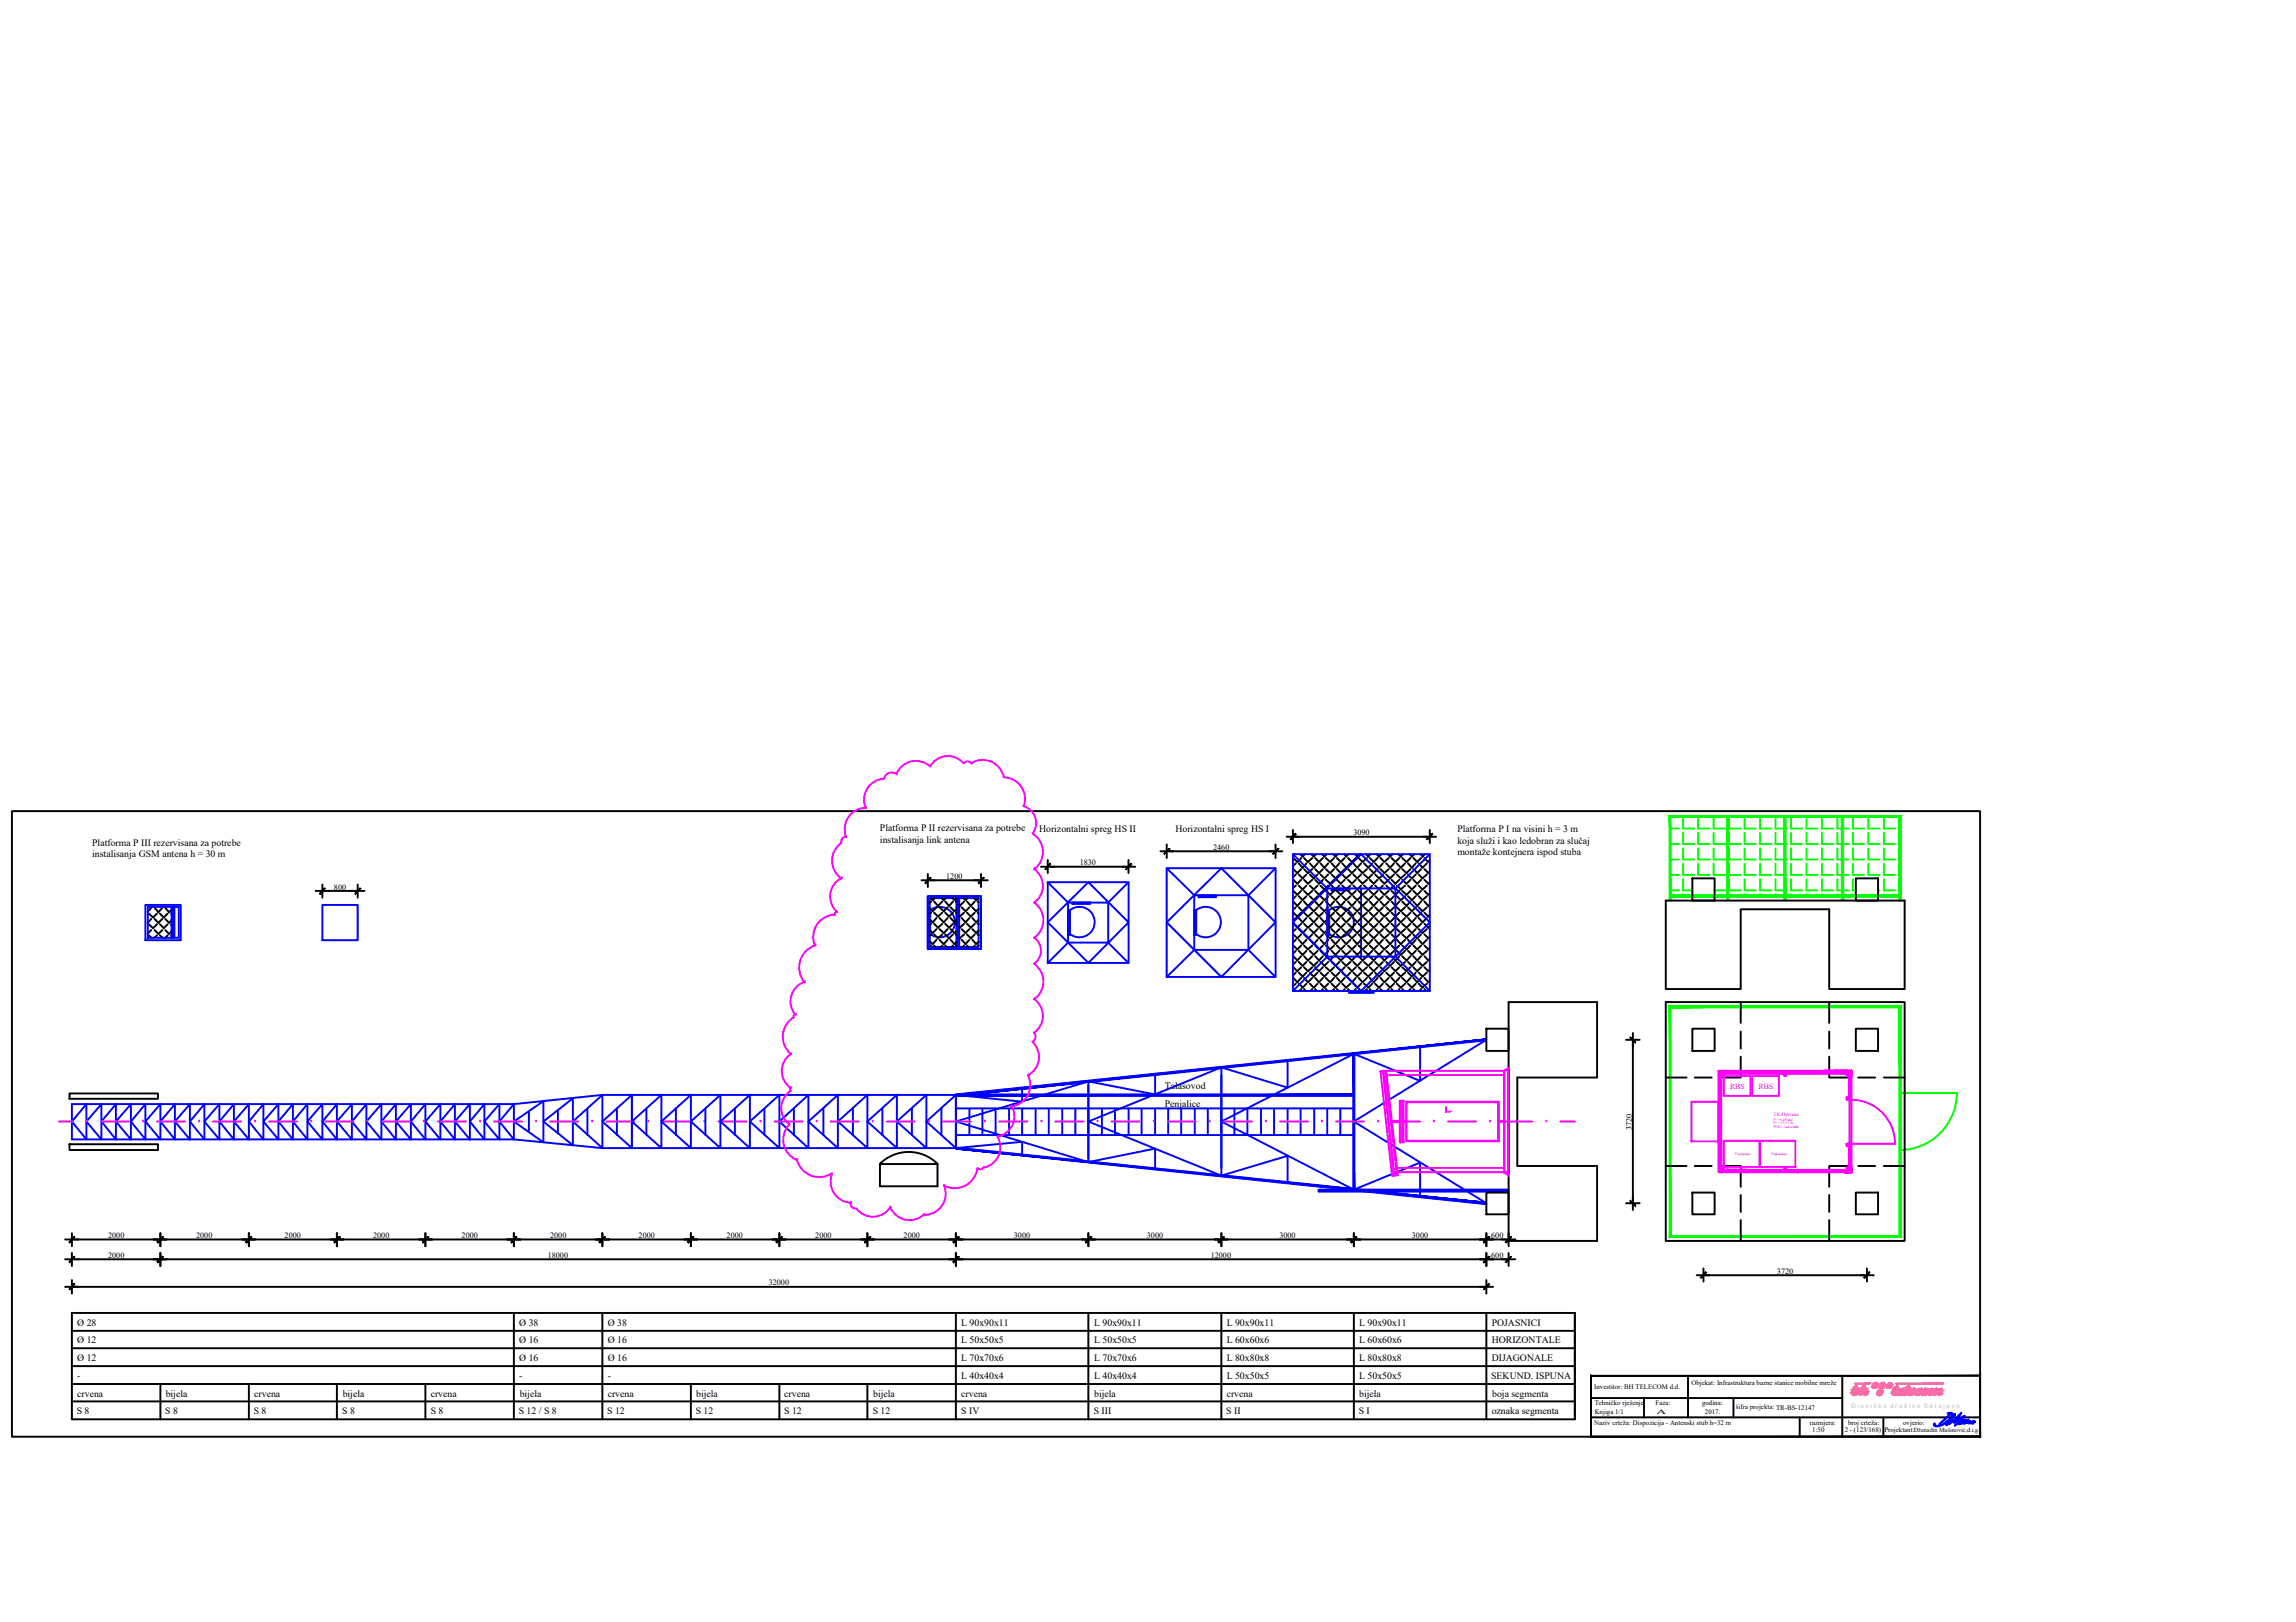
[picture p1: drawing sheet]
<svg xmlns="http://www.w3.org/2000/svg" width="297mm" height="210mm" viewBox="0 0 297 210" stroke-linecap="round" stroke-linejoin="round" font-family="sans-serif">
<defs><g id="words">
<g font-size="1.3">
<text x="113.8" y="107.6">Platforma P II rezervisana za potrebe</text>
<text x="134.4" y="107.7">Horizontalni spreg HS II</text>
<text x="152.1" y="107.7">Horizontalni spreg HS I</text>
<text x="188.5" y="107.7">Platforma P I na visini h = 3 m</text>
<text x="11.9" y="109.5">Platforma P III rezervisana za potrebe</text>
<text x="11.9" y="110.9">instalisanja GSM antena h = 30 m</text>
<text x="113.8" y="109">instalisanja link antena</text>
<text x="188.5" y="109.2">koja služi i kao ledobran za slučaj</text>
<text x="188.5" y="110.6">montaže kontejnera ispod stuba</text>
<text x="150.7" y="143.3">Penjalice</text>
<text x="150.7" y="140.9">Talasovod</text>
<text x="10" y="173.8">Ø 12</text>
<text x="10" y="171.6">Ø 28</text>
<text x="67.2" y="173.8">Ø 16</text>
<text x="67.2" y="171.6">Ø 38</text>
<text x="78.6" y="173.8">Ø 16</text>
<text x="78.6" y="171.6">Ø 38</text>
<text x="124.4" y="173.8">L 50x50x5</text>
<text x="124.4" y="171.6">L 90x90x11</text>
<text x="141.6" y="173.8">L 50x50x5</text>
<text x="141.6" y="171.6">L 90x90x11</text>
<text x="158.7" y="173.8">L 60x60x6</text>
<text x="158.7" y="171.6">L 90x90x11</text>
<text x="175.8" y="173.8">L 60x60x6</text>
<text x="175.8" y="171.6">L 90x90x11</text>
<text x="193" y="173.8">HORIZONTALE</text>
<text x="193" y="171.6">POJASNICI</text>
<text x="10" y="178.4">-</text>
<text x="10" y="176.2">Ø 12</text>
<text x="67.2" y="178.4">-</text>
<text x="67.2" y="176.2">Ø 16</text>
<text x="78.6" y="178.4">-</text>
<text x="78.6" y="176.2">Ø 16</text>
<text x="124.4" y="178.4">L 40x40x4</text>
<text x="124.4" y="176.2">L 70x70x6</text>
<text x="141.6" y="178.4">L 40x40x4</text>
<text x="141.6" y="176.2">L 70x70x6</text>
<text x="158.7" y="178.4">L 50x50x5</text>
<text x="158.7" y="176.2">L 80x80x8</text>
<text x="175.8" y="178.4">L 50x50x5</text>
<text x="175.8" y="176.2">L 80x80x8</text>
<text x="192.9" y="178.4">SEKUND. ISPUNA</text>
<text x="193" y="176.2">DIJAGONALE</text>
<text x="9.9" y="183">S 8</text>
<text x="10" y="180.7">crvena</text>
<text x="21.4" y="183">S 8</text>
<text x="21.4" y="180.7">bijela</text>
<text x="32.8" y="183">S 8</text>
<text x="32.9" y="180.7">crvena</text>
<text x="44.3" y="183">S 8</text>
<text x="44.3" y="180.7">bijela</text>
<text x="55.7" y="183">S 8</text>
<text x="55.7" y="180.7">crvena</text>
<text x="67.1" y="183">S 12 / S 8</text>
<text x="67.2" y="180.7">bijela</text>
<text x="78.6" y="183">S 12</text>
<text x="78.6" y="180.7">crvena</text>
<text x="90" y="183">S 12</text>
<text x="90.1" y="180.7">bijela</text>
<text x="101.5" y="183">S 12</text>
<text x="101.5" y="180.7">crvena</text>
<text x="112.9" y="183">S 12</text>
<text x="113" y="180.7">bijela</text>
<text x="124.4" y="183">S IV</text>
<text x="124.4" y="180.7">crvena</text>
<text x="141.5" y="183">S III</text>
<text x="141.6" y="180.7">bijela</text>
<text x="158.6" y="183">S II</text>
<text x="158.7" y="180.7">crvena</text>
<text x="175.8" y="183">S I</text>
<text x="175.8" y="180.7">bijela</text>
<text x="193" y="183">oznaka segmenta</text>
<text x="193" y="180.7">boja segmenta</text>
</g>
<g font-size="1.1">
<text x="122.4" y="113.8">1200</text>
<text x="139.7" y="112">1830</text>
<text x="156.9" y="110">2460</text>
<text x="175.1" y="108.1">3090</text>
<text x="43.2" y="115.2">800</text>
<text x="211.1" y="146.2" transform="rotate(-90 211.1 146.2)">3720</text>
<text x="14" y="160.3">2000</text>
<text x="25.4" y="160.3">2000</text>
<text x="36.8" y="160.3">2000</text>
<text x="48.3" y="160.3">2000</text>
<text x="59.7" y="160.3">2000</text>
<text x="71.2" y="160.3">2000</text>
<text x="82.6" y="160.3">2000</text>
<text x="94" y="160.3">2000</text>
<text x="105.5" y="160.3">2000</text>
<text x="116.9" y="160.3">2000</text>
<text x="131.2" y="160.3">3000</text>
<text x="148.4" y="160.3">3000</text>
<text x="165.5" y="160.3">3000</text>
<text x="182.7" y="160.3">3000</text>
<text x="192.9" y="160.3">600</text>
<text x="14" y="162.8">2000</text>
<text x="70.9" y="162.8">18000</text>
<text x="99.5" y="166.3">32000</text>
<text x="156.6" y="162.8">12000</text>
<text x="192.9" y="162.8">600</text>
<text x="229.9" y="164.8">3720</text>
</g>
<g font-size="1" fill="#f0f">
<text x="223.8" y="140.9">RBS</text>
<text x="227.5" y="140.9">RBS</text>
</g>
<g font-size=".9">
<text x="206.2" y="179.8">Investitor: BH TELECOM d.d.</text>
<text x="218.8" y="179.3">Objekat: Infrastruktura bazne stanice mobilne mreže</text>
<text x="206.2" y="184.4">Naziv crteža: Dispozicija - Antenski stub h=32 m</text>
<text x="206.3" y="181.9">Tehničko rješenje</text>
<text x="206.3" y="182.9">Knjiga 1/1</text>
<text x="214.2" y="181.9">Faza:</text>
<text x="214.3" y="183">A</text>
<text x="220.2" y="181.9">godina:</text>
<text x="220.6" y="183">2017.</text>
<text x="224.6" y="182.4">šifra projekta: TR-BS-12147</text>
<text x="234.1" y="184.4">razmjera:</text>
<text x="234.5" y="185.4">1:50</text>
<text x="238.7" y="185.4">2 - (123/168)</text>
<text x="239.1" y="184.4">broj crteža:</text>
<text x="243.8" y="185.3">Projektant:Dženadin Mušinović,d.i.g.</text>
<text x="246.2" y="184.4">ovjerio:</text>
</g>
<text font-size=".8" fill="#bababa" x="239.5" y="182.2">D i o n i č k o d r u š t v o S a r a j e v o</text>
<text font-size=".7" fill="#f0f" x="229.5" y="144.4">TK Oprema</text>
<g font-size=".5" fill="#f0f">
<text x="224.5" y="149.5">Napajanje</text>
<text x="229.1" y="149.5">Napajanje</text>
<text x="229.5" y="145">P = 6.29 m2</text>
<text x="229.5" y="145.5">O = 10.13 m</text>
<text x="229.5" y="146">POD: Antistatik</text>
</g>
</g></defs>
<!-- layer: 0 -->
<g fill="none" stroke="#000" stroke-width=".25">
<path d="M1.5 105h254.7v80.9h-254.7zM19.2 118.2l.6 .5 .5-.5M19.2 119.6l.6 .5 .5-.5M19.6 117.5l-.5 .5M19.6 118.9l-.5 .5M20 117.5l.5 .5 .5-.5M20 118.9l.5 .5 .5-.5M20.7 118.2l.5 .5 .5-.5M20.7 119.6l.5 .5 .5-.5M21.4 117.5l.5 .5 .3-.3M21.4 118.9l.5 .5 .3-.3M22.1 119.6l.1 .1"/>
<path d="M22.1 118.2l.1 .1M120.4 116.2l.3 .3 .2-.3M120.5 116.7l-.2 .2M120.5 118.1l-.2 .2M120.5 119.5l-.2 .2M120.8 116.7l.5 .5 .6-.5M120.8 118.1l.5 .5 .6-.5M120.8 119.5l.5 .5 .6-.5M121.2 117.4l-.5 .5-.4-.4M121.2 118.8l-.5 .6-.4-.4M121.5 117.4l.6 .5 .5-.5M121.5 118.8l.6 .6 .5-.6"/>
<path d="M121.8 116.2l.3 .3 .2-.3M122.3 116.7l.5 .5 .5-.5M122.3 118.1l.5 .5 .5-.5M122.3 119.5l.5 .5 .5-.5M123 117.4l.5 .5 .2-.2M123 118.8l.5 .6 .2-.4M123.2 116.2l.3 .3 .2-.3M123.7 119.5v.1M123.7 118.1v.1M123.7 116.7h.1M124.4 117.4l.5 .5 .5-.5M124.4 118.8l.5 .6 .5-.6"/>
<path d="M124.7 116.2l.2 .3 .3-.3M124.7 116.7l-.5 .5-.1-.1M124.7 118.1l-.5 .5-.1-.1M124.7 119.5l-.5 .5-.1-.1M125.1 116.7l.5 .5 .5-.5M125.1 118.1l.5 .5 .5-.5M125.1 119.5l.5 .5 .5-.5M125.8 117.4l.5 .5 .3-.3M125.8 118.8l.5 .6 .3-.4M126 116.2l.3 .3 .3-.3M126.5 119.5l.1 .1M126.5 118.1l.1 .1"/>
<path d="M126.5 116.7l.1 .1M167.3 111l.5 .5 .5-.5M167.3 112.5l.5 .5 .5-.5M167.3 113.9l.5 .5 .5-.5M167.3 115.3l.5 .5 .5-.5M167.3 116.7l.5 .5 .5-.5M167.3 118.1l.5 .5 .5-.5M167.3 119.5l.5 .5 .5-.5M167.4 110.5l-.1 .2M167.6 111.7l-.3 .4M167.6 113.2l-.3 .3M167.6 114.6l-.3 .3"/>
<path d="M167.6 116l-.3 .4M167.6 117.4l-.3 .3M167.6 118.8l-.3 .4M168 111.7l.5 .6 .5-.6M168 113.2l.5 .5 .5-.5M168 114.6l.5 .5 .5-.5M168 116l.5 .5 .5-.5M168 117.4l.5 .5 .5-.5M168 118.8l.5 .6 .5-.6M168.2 110.5l.3 .4 .3-.4M168.7 112.5l.5 .5 .6-.5M168.7 111l.5 .5 .6-.5"/>
<path d="M168.7 113.9l.5 .5 .6-.5M168.7 115.3l.5 .5 .6-.5M168.7 116.7l.5 .5 .6-.5M168.7 118.1l.5 .5 .6-.5M168.7 119.5l.5 .5 .6-.5M169.5 113.2l.5 .5 .5-.5M169.5 111.7l.5 .6 .5-.6M169.5 114.6l.5 .5 .5-.5M169.5 116l.5 .5 .5-.5M169.5 117.4l.5 .5 .5-.5M169.5 118.8l.5 .6 .5-.6M169.6 110.5l.4 .4 .3-.4"/>
<path d="M170.1 113.9l.5 .5 .5-.5M170.1 111l.5 .5 .5-.5M170.1 112.5l.5 .5 .5-.5M170.1 115.3l.5 .5 .5-.5M170.1 116.7l.5 .5 .5-.5M170.1 118.1l.5 .5 .5-.5M170.1 119.5l.5 .5 .5-.5M170.8 114.6l.5 .5 .5-.5M170.8 111.7l.5 .6 .5-.6M170.8 113.2l.5 .5 .5-.5M170.8 116l.5 .5 .5-.5M170.8 117.4l.5 .5 .5-.5"/>
<path d="M170.8 118.8l.5 .6 .5-.6M171 110.5l.3 .4 .3-.4M171.5 111l.6 .5 .5-.5M171.5 112.5l.6 .5 .5-.5M171.5 113.9l.6 .5 .5-.5M171.5 115.3l.6 .5 .5-.5M171.5 116.7l.6 .5 .5-.5M171.5 118.1l.6 .5 .5-.5M171.5 119.5l.6 .5 .5-.5M172.3 111.7l.5 .6 .5-.6M172.3 113.2l.5 .5 .5-.5M172.3 114.6l.5 .5 .5-.5"/>
<path d="M172.3 116l.5 .5 .5-.5M172.3 117.4l.5 .5 .5-.5M172.3 118.8l.5 .6 .5-.6M172.5 110.5l.3 .4 .3-.4M173 111l.5 .5 .5-.5M173 112.5l.5 .5 .5-.5M173 113.9l.5 .5 .5-.5M173 115.3l.5 .5 .5-.5M173 116.7l.5 .5 .5-.5M173 118.1l.5 .5 .5-.5M173 119.5l.5 .5 .5-.5M173.7 111.7l.5 .6 .5-.6"/>
<path d="M173.7 113.2l.5 .5 .5-.5M173.7 114.6l.5 .5 .5-.5M173.7 116l.5 .5 .5-.5M173.7 117.4l.5 .5 .5-.5M173.7 118.8l.5 .6 .5-.6M173.9 110.5l.3 .4 .3-.4M174.4 111l.5 .5 .5-.5M174.4 112.5l.5 .5 .5-.5M174.4 113.9l.5 .5 .5-.5M174.4 115.3l.5 .5 .5-.5M174.4 116.7l.5 .5 .5-.5M174.4 118.1l.5 .5 .5-.5"/>
<path d="M174.4 119.5l.5 .5 .5-.5M175.1 111.7l.5 .6 .5-.6M175.1 113.2l.5 .5 .5-.5M175.1 114.6l.5 .5 .5-.5M175.1 116l.5 .5 .5-.5M175.1 117.4l.5 .5 .5-.5M175.1 118.8l.5 .6 .5-.6M175.3 110.5l.3 .4 .3-.4M175.8 111l.5 .5 .5-.5M175.8 112.5l.5 .5 .5-.5M175.8 113.9l.5 .5 .5-.5M175.8 115.3l.5 .5 .5-.5"/>
<path d="M175.8 116.7l.5 .5 .5-.5M175.8 118.1l.5 .5 .5-.5M175.8 119.5l.5 .5 .5-.5M176.5 111.7l.5 .6 .5-.6M176.5 113.2l.5 .5 .5-.5M176.5 114.6l.5 .5 .5-.5M176.5 116l.5 .5 .5-.5M176.5 117.4l.5 .5 .5-.5M176.5 118.8l.5 .6 .5-.6M176.7 110.5l.3 .4 .3-.4M177.2 111l.5 .5 .5-.5M177.2 112.5l.5 .5 .5-.5"/>
<path d="M177.2 113.9l.5 .5 .5-.5M177.2 115.3l.5 .5 .5-.5M177.2 116.7l.5 .5 .5-.5M177.2 118.1l.5 .5 .5-.5M177.2 119.5l.5 .5 .5-.5M177.9 111.7l.5 .6 .5-.6M177.9 113.2l.5 .5 .5-.5M177.9 114.6l.5 .5 .5-.5M177.9 116l.5 .5 .5-.5M177.9 117.4l.5 .5 .5-.5M177.9 118.8l.5 .6 .5-.6M178.1 110.5l.3 .4 .3-.4"/>
<path d="M178.6 111l.5 .5 .6-.5M178.6 112.5l.5 .5 .6-.5M178.6 113.9l.5 .5 .6-.5M178.6 115.3l.5 .5 .6-.5M178.6 116.7l.5 .5 .6-.5M178.6 118.1l.5 .5 .6-.5M178.6 119.5l.5 .5 .6-.5M179.3 111.7l.5 .6 .5-.6M179.3 113.2l.5 .5 .5-.5M179.3 114.6l.5 .5 .5-.5M179.3 116l.5 .5 .5-.5M179.3 117.4l.5 .5 .5-.5"/>
<path d="M179.3 118.8l.5 .6 .5-.6M179.5 110.5l.3 .4 .4-.4M180 111l.5 .5 .5-.5M180 112.5l.5 .5 .5-.5M180 113.9l.5 .5 .5-.5M180 119.5l.5 .5M180 118.1l.5 .5M180 116.7l.5 .5M180 115.3l.5 .5M180.5 115.8h.1M180.5 117.2h.1M180.5 118.6h.1"/>
<path d="M180.7 114.6l.5 .5 .6-.5M180.7 111.7l.5 .6 .6-.6M180.7 113.2l.5 .5 .6-.5M180.7 116l.5 .5 .6-.5M180.7 117.4l.5 .5 .6-.5M180.7 118.8l.5 .6 .6-.6M180.9 110.5l.3 .4 .3-.4M181 115.3l-.5 .5M181 116.7l-.5 .5M181 118.1l-.5 .5M181 119.5l-.5 .5M181.4 113.9l.6 .5 .5-.5"/>
<path d="M181.4 111l.6 .5 .5-.5M181.4 112.5l.6 .5 .5-.5M181.4 115.3l.6 .5 .5-.5M181.4 116.7l.6 .5 .5-.5M181.4 118.1l.6 .5 .5-.5M181.4 119.5l.6 .5 .5-.5M182.2 113.2l.5 .5 .5-.5M182.2 111.7l.5 .6 .5-.6M182.2 114.6l.5 .5 .5-.5M182.2 116l.5 .5 .5-.5M182.2 117.4l.5 .5 .5-.5M182.2 118.8l.5 .6 .5-.6"/>
<path d="M182.3 110.5l.4 .4 .3-.4M182.8 112.5l.5 .5 .5-.5M182.8 111l.5 .5 .5-.5M182.8 113.9l.5 .5 .5-.5M182.8 115.3l.5 .5 .5-.5M182.8 116.7l.5 .5 .5-.5M182.8 118.1l.5 .5 .5-.5M182.8 119.5l.5 .5 .5-.5M183.5 111.7l.5 .6 .6-.6M183.5 113.2l.5 .5 .6-.5M183.5 114.6l.5 .5 .6-.5M183.5 116l.5 .5 .6-.5"/>
<path d="M183.5 117.4l.5 .5 .6-.5M183.5 118.8l.5 .6 .6-.6M183.8 110.5l.2 .4 .3-.4M184.3 111l.5 .5 .2-.1M184.3 112.5l.5 .5 .2-.2M184.3 113.9l.5 .5 .2-.2M184.3 115.3l.5 .5 .2-.2M184.3 116.7l.5 .5 .2-.2M184.3 118.1l.5 .5 .2-.2M184.3 119.5l.5 .5 .2-.1M215.5 116.5h30.9v11.5h-9.8v-10.3h-11.4v10.3h-9.7zM218.9 113.7h2.9v2.8h-2.9z"/>
<path d="M240.1 113.7h2.9v2.8h-2.9zM19.2 121l.4 .4M19.6 120.4l-.5 .4M20 120.4l.5 .5 .5-.5M20.3 121l-.4 .4M20.7 121l.4 .4M21.4 120.4l.5 .5 .3-.4M21.7 121l-.3 .4M22.1 121l.1 .1M120.5 120.9l-.2 .2M120.5 122.4l-.2 .1M120.8 120.9l.5 .5 .6-.5"/>
<path d="M120.8 122.4l.2 .1M121.2 120.2l-.5 .5-.4-.3M121.2 121.6l-.5 .6-.4-.4M121.5 120.2l.6 .5 .5-.5M121.5 121.6l.6 .6 .5-.6M121.9 122.4l-.2 .1M122.3 120.9l.5 .5 .5-.5M122.3 122.4l.2 .1M123 120.2l.5 .5 .2-.2M123 121.6l.5 .6 .2-.3M123.3 122.4l-.2 .1M123.7 122.4h.1"/>
<path d="M123.7 120.9v.1M124.4 120.2l.5 .5 .5-.5M124.4 121.6l.5 .6 .5-.6M124.7 120.9l-.5 .5h-.1M124.7 122.4l-.2 .1M125.1 120.9l.5 .5 .5-.5M125.1 122.4l.2 .1M125.8 120.2l.5 .5 .3-.3M125.8 121.6l.5 .6 .3-.3M126.1 122.4l-.2 .1M126.5 122.4h.1M126.5 120.9l.1 .1"/>
<path d="M167.3 128l.2 .2M167.3 120.9l.5 .5 .5-.5M167.3 122.4l.5 .5 .5-.5M167.3 123.7l.5 .6 .5-.6M167.3 125.2l.5 .5 .5-.5M167.3 126.6l.5 .5 .5-.5M167.6 120.2l-.3 .3M167.6 121.6l-.3 .4M167.6 123l-.3 .4M167.6 124.5l-.3 .3M167.6 125.9l-.3 .3M167.6 127.3l-.3 .3"/>
<path d="M168 127.3l.5 .5 .5-.5M168 120.2l.5 .5 .5-.5M168 121.6l.5 .6 .5-.6M168 123l.5 .6 .5-.6M168 124.5l.5 .5 .5-.5M168 125.9l.5 .5 .5-.5M168.3 128l-.2 .2M168.7 126.6l.5 .5 .6-.5M168.7 120.9l.5 .5 .6-.5M168.7 122.4l.5 .5 .6-.5M168.7 123.7l.5 .6 .6-.6M168.7 125.2l.5 .5 .6-.5"/>
<path d="M168.7 128l.3 .2M169.5 125.9l.5 .5 .5-.5M169.5 120.2l.5 .5 .5-.5M169.5 121.6l.5 .6 .5-.6M169.5 123l.5 .6 .5-.6M169.5 124.5l.5 .5 .5-.5M169.5 127.3l.5 .5 .5-.5M169.8 128l-.3 .2M170.1 125.2l.5 .5 .5-.5M170.1 120.9l.5 .5 .5-.5M170.1 122.4l.5 .5 .5-.5M170.1 123.7l.5 .6 .5-.6"/>
<path d="M170.1 126.6l.5 .5 .5-.5M170.1 128l.2 .2M170.8 124.5l.5 .5 .5-.5M170.8 120.2l.5 .5 .5-.5M170.8 121.6l.5 .6 .5-.6M170.8 123l.5 .6 .5-.6M170.8 125.9l.5 .5 .5-.5M170.8 127.3l.5 .5 .5-.5M171.1 128l-.1 .2M171.5 123.7l.6 .6 .5-.6M171.5 120.9l.6 .5 .5-.5M171.5 122.4l.6 .5 .5-.5"/>
<path d="M171.5 125.2l.6 .5 .5-.5M171.5 126.6l.6 .5 .5-.5M171.5 128l.3 .2M172.3 120.2l.5 .5 .5-.5M172.3 121.6l.5 .6 .5-.6M172.3 123l.5 .6 .5-.6M172.3 124.5l.5 .5 .5-.5M172.3 125.9l.5 .5 .5-.5M172.3 127.3l.5 .5 .5-.5M172.6 128l-.3 .2M173 120.9l.5 .5 .5-.5M173 122.4l.5 .5 .5-.5"/>
<path d="M173 123.7l.5 .6 .5-.6M173 125.2l.5 .5 .5-.5M173 126.6l.5 .5 .5-.5M173 128l.2 .2M173.7 120.2l.5 .5 .5-.5M173.7 121.6l.5 .6 .5-.6M173.7 123l.5 .6 .5-.6M173.7 124.5l.5 .5 .5-.5M173.7 125.9l.5 .5 .5-.5M173.7 127.3l.5 .5 .5-.5M174 128l-.2 .2M174.4 120.9l.5 .5 .5-.5"/>
<path d="M174.4 122.4l.5 .5 .5-.5M174.4 123.7l.5 .6 .5-.6M174.4 125.2l.5 .5 .5-.5M174.4 126.6l.5 .5 .5-.5M174.4 128l.2 .2M175.1 120.2l.5 .5 .5-.5M175.1 121.6l.5 .6 .5-.6M175.1 123l.5 .6 .5-.6M175.1 124.5l.5 .5 .5-.5M175.1 125.9l.5 .5 .5-.5M175.1 127.3l.5 .5 .5-.5M175.4 128l-.2 .2"/>
<path d="M175.8 120.9l.5 .5 .5-.5M175.8 122.4l.5 .5 .5-.5M175.8 123.7l.5 .6 .5-.6M175.8 125.2l.5 .5 .5-.5M175.8 126.6l.5 .5 .5-.5M175.8 128l.2 .2M176.5 120.2l.5 .5 .5-.5M176.5 121.6l.5 .6 .5-.6M176.5 123l.5 .6 .5-.6M176.5 124.5l.5 .5 .5-.5M176.5 125.9l.5 .5 .5-.5M176.5 127.3l.5 .5 .5-.5"/>
<path d="M176.8 128l-.2 .2M177.2 120.9l.5 .5 .5-.5M177.2 122.4l.5 .5 .5-.5M177.2 123.7l.5 .6 .5-.6M177.2 125.2l.5 .5 .5-.5M177.2 126.6l.5 .5 .5-.5M177.2 128l.2 .2M177.9 120.2l.5 .5 .5-.5M177.9 121.6l.5 .6 .5-.6M177.9 123l.5 .6 .5-.6M177.9 124.5l.5 .5 .5-.5M177.9 125.9l.5 .5 .5-.5"/>
<path d="M177.9 127.3l.5 .5 .5-.5M178.2 128l-.2 .2M178.6 120.9l.5 .5 .6-.5M178.6 122.4l.5 .5 .6-.5M178.6 123.7l.5 .6 .6-.6M178.6 125.2l.5 .5 .6-.5M178.6 126.6l.5 .5 .6-.5M178.6 128l.2 .2M179.3 120.2l.5 .5 .5-.5M179.3 121.6l.5 .6 .5-.6M179.3 123l.5 .6 .5-.6M179.3 124.5l.5 .5 .5-.5"/>
<path d="M179.3 125.9l.5 .5 .5-.5M179.3 127.3l.5 .5 .5-.5M179.7 128l-.3 .2M180 123.7l.5 .6 .5-.6M180 125.2l.5 .5 .5-.5M180 126.6l.5 .5 .5-.5M180 128l.2 .2M180 122.4l.5 .5M180 120.9l.5 .5M180.5 120h.1M180.5 121.4h.1M180.5 122.9h.1"/>
<path d="M180.7 124.5l.5 .5 .6-.5M180.7 120.2l.5 .5 .6-.5M180.7 121.6l.5 .6 .6-.6M180.7 123l.5 .6 .6-.6M180.7 125.9l.5 .5 .6-.5M180.7 127.3l.5 .5 .6-.5M181 120.9l-.5 .5M181 122.4l-.5 .5M181 128l-.2 .2M181.4 125.2l.6 .5 .5-.5M181.4 120.9l.6 .5 .5-.5M181.4 122.4l.6 .5 .5-.5"/>
<path d="M181.4 123.7l.6 .6 .5-.6M181.4 126.6l.6 .5 .5-.5M181.4 128l.3 .2M182.2 125.9l.5 .5 .5-.5M182.2 120.2l.5 .5 .5-.5M182.2 121.6l.5 .6 .5-.6M182.2 123l.5 .6 .5-.6M182.2 124.5l.5 .5 .5-.5M182.2 127.3l.5 .5 .5-.5M182.5 128l-.3 .2M182.8 126.6l.5 .5 .5-.5M182.8 120.9l.5 .5 .5-.5"/>
<path d="M182.8 122.4l.5 .5 .5-.5M182.8 123.7l.5 .6 .5-.6M182.8 125.2l.5 .5 .5-.5M182.8 128l.3 .2M183.5 127.3l.5 .5 .6-.5M183.5 120.2l.5 .5 .6-.5M183.5 121.6l.5 .6 .6-.6M183.5 123l.5 .6 .6-.6M183.5 124.5l.5 .5 .6-.5M183.5 125.9l.5 .5 .6-.5M183.8 128l-.1 .2M184.3 120.9l.5 .5 .2-.2"/>
<path d="M184.3 122.4l.5 .5 .2-.2M184.3 123.7l.5 .6 .2-.2M184.3 125.2l.5 .5 .2-.2M184.3 126.6l.5 .5 .2-.2M184.3 128l.2 .2M192.3 133.1h2.9v2.9h-2.9zM195.2 129.7h11.4v9.7h-10.3v11.5h10.3v9.7h-11.4zM215.5 129.7h30.9v30.9h-30.9zM215.5 139.4h2.7M218.9 133.1h2.9v2.9h-2.9zM219.3 139.4h2.1M225.2 136.8v2.6h-2.7"/>
<path d="M225.2 129.7v2.7M225.2 133.5v2.2M236.6 136.8v2.6h2.7M236.6 129.7v2.7M236.6 133.5v2.2M240.1 133.1h2.9v2.9h-2.9zM240.4 139.4h2.2M243.7 139.4h2.7M9 148.1h11.4v.7h-11.4zM9 141.5h11.4v.7h-11.4zM113.8 150.6a5.3 5.3 0 0 1 7.5 0M113.8 150.6h7.5v2.9h-7.5z"/>
<path d="M192.3 154.3h2.9v2.8h-2.9zM215.5 150.9h2.7M218.9 154.3h2.9v2.8h-2.9zM219.3 150.9h2.1M222.5 150.9h2.7v2.7M225.2 154.6v2.2M225.2 157.9v2.7M236.6 154.6v2.2M236.6 157.9v2.7M239.3 150.9h-2.7v2.7M240.1 154.3h2.9v2.8h-2.9zM240.4 150.9h2.2"/>
<path d="M243.7 150.9h2.7M9.3 169.9h194.4v13.8h-194.4zM9.3 179.1h194.4M9.3 176.8h194.4M9.3 174.5h194.4M9.3 172.2h194.4M9.6 166.5h182.4M9.6 160.4h10.8M9.6 163h10.8M20.7 179.1v4.6M21 160.4h10.9M21 163h102.4"/>
<path d="M32.2 179.1v4.6M32.4 160.4h10.9M43.6 179.1v4.6M43.9 160.4h10.9M55 179.1v4.6M55.3 160.4h10.9M66.5 169.9v13.8M66.8 160.4h10.8M77.9 169.9v13.8M78.2 160.4h10.9M89.4 179.1v4.6M89.6 160.4h10.9"/>
<path d="M100.8 179.1v4.6M101.1 160.4h10.9M112.2 179.1v4.6M112.5 160.4h10.9M123.7 169.9v13.8M124 160.4h16.6M124 163h68M140.8 169.9v13.8M141.1 160.4h16.6M158 169.9v13.8M158.3 160.4h16.5M175.2 169.9v13.8"/>
<path d="M175.4 160.4h16.6M192.3 169.9v13.8M192.6 160.4h2.3M192.6 163h2.3M218.4 178v5.4M238.3 178v7.9M9.3 181.4h194.4M205.9 185.9h50.3M205.9 183.4h50.3M205.9 180.9h32.4M212.7 180.9v2.5M224.3 180.9v2.5"/>
<path d="M232.8 183.4v2.5M243.7 183.4v2.5"/>
</g>
<path d="M205.8 178l.1 .1 50.3-.1zM205.9 178.1l50.3-.1v.1zM256.2 178v7.9zM256.2 178.1v7.8zM205.8 185.9h50.4zM205.8 185.9h50.4zM205.8 178v7.9zM205.8 178l.1 7.9z" fill="#000" stroke="#000" stroke-width=".13"/>
<!-- layer: Novi1 -->
<g fill="#ff7f00" stroke="#ff7f00" stroke-width=".13">
<path d="M247.5 180.3h.2z"/>
<path d="M247.5 180.4h.1z"/>
<path d="M247 180.5h.2z"/>
<path d="M242.4 179.1h.6z"/>
<path d="M242.4 179.7h.1z"/>
<path d="M240.1 179.4h.1z"/>
<path d="M240.3 179.7h.1z"/>
<path d="M239.8 180.5h.2z"/>
<path d="M241.2 179.9h.1z"/>
<path d="M241.1 179.9h.1z"/>
<path d="M241 179.9h.2z"/>
<path d="M241.2 180.5h.1z"/>
<path d="M240.6 180.5h.1z"/>
<path d="M245.5 179.7h.1z"/>
<path d="M244.9 179.9h.1z"/>
<path d="M245.3 180.4h.1z"/>
<path d="M245.2 180.4h.1z"/>
<path d="M245 180.5h.2z"/>
<path d="M243.1 180h.4z"/>
<path d="M243 180.6h.1z"/>
<path d="M243 180.6h.2z"/>
<path d="M243.3 179.1h.6z"/>
<path d="M243.3 179.2h.6z"/>
<path d="M243.3 179.7h.2z"/>
<path d="M244.4 179h.3z"/>
<path d="M244.1 179.4h.7z"/>
<path d="M244.2 179.7h.1z"/>
<path d="M244.2 179.7h.2z"/>
<path d="M246.9 179.4h.1z"/>
<path d="M246.3 180.5h.2z"/>
<path d="M246.2 180.4h.1z"/>
<path d="M245.7 180.5h.1z"/>
<path d="M251 179.7h.1z"/>
<path d="M250.4 179.7h.1z"/>
<path d="M250.7 179.9h.2z"/>
<path d="M250.7 179.9h.1z"/>
<path d="M250.1 179.9h.1z"/>
<path d="M250 179.9h.2z"/>
<path d="M250.6 179.9h.1z"/>
<path d="M250.2 180.5h.2z"/>
<path d="M249.6 180.5h.1z"/>
<path d="M249.2 179.7h.1z"/>
<path d="M248.8 180.5h.2z"/>
<path d="M248.3 179.7h.2z"/>
<path d="M248.4 180h.1z"/>
<path d="M248 180.5h.1z"/>
<path d="M247.5 179.7h.1zM247.5 179.7h.1zM247.5 179.7h.1zM247.5 179.7h.1zM247.5 179.7h.1zM247.5 179.7h.1zM247.5 179.7h.1zM247.5 179.7h.1zM247.5 179.7h.1zM247.5 179.7h.1zM247.5 179.7h.1zM247.5 179.7h.1zM247.5 179.7h.1zM247.5 179.7h.1zM247.5 179.7h.1zM247.5 179.7h.1zM247.5 179.7h.1zM247.5 179.7h.1zM247.5 179.7h.1zM247.5 179.7h.1zM247.5 179.7h.1zM247.5 179.7h.1zM247.5 179.7h.1zM247.5 179.7h.1zM247.5 179.7h.1zM247.5 179.7h.1zM247.5 179.7h.1zM247.5 179.7h.1zM247.5 179.7h.1zM247.5 179.7h.1zM247.5 179.7h.1zM247.5 179.7h.1zM247.5 179.7h.1zM247.5 179.7h.1zM247.5 179.7h.1zM247.5 179.7h.1zM247.5 179.7h.1zM247.5 179.7h.1zM247.5 179.7h.1zM247.5 179.7h.1zM247.5 179.7h.1zM247.5 179.7h.1zM247.5 179.7h.1zM247.5 179.7h.1zM247.5 179.7h.1zM247.5 179.7h.1zM247.5 179.7h.1zM247.5 179.7h.1zM247.5 179.7h.1zM247.5 179.7h.1z"/>
<path d="M247.5 179.7h.1zM247.4 179.7h.2zM247.4 179.7h.2zM247.4 179.7h.2zM247.4 179.7h.2zM247.4 179.7h.2zM247.4 179.7h.2zM247.4 179.7h.2zM247.4 179.7h.2zM247.4 179.7h.2zM247.4 179.7h.2zM247.4 179.7h.2zM247.4 179.7h.2zM247.4 179.7h.2zM247.4 179.7h.2zM247.4 179.7h.2zM247.4 179.7h.2zM247.4 179.7h.2zM247.4 179.7h.2zM247.4 179.7h.2zM247.4 179.7h.2zM247.4 179.7h.2zM247.4 179.7h.2zM247.4 179.7h.2zM247.4 179.7h.2zM247.4 179.7h.2zM247.4 179.7h.2zM247.4 179.7h.2zM247.4 179.7h.2zM247.4 179.7h.2zM247.4 179.7h.2zM247.4 179.7h.2zM247.4 179.7h.2zM247.4 179.7h.2zM247.4 179.7h.2zM247.4 179.7h.2zM247.4 179.7h.2zM247.4 179.7h.2zM247.4 179.7h.2zM247.4 179.7h.2zM247.4 179.7h.2zM247.4 179.7h.2zM247.4 179.7h.2zM247.4 179.7h.2zM247.4 179.7h.2zM247.4 179.7h.2zM247.4 179.7h.2zM247.4 179.7h.2zM247.4 179.7h.2zM247.4 179.7h.2zM247.4 179.7h.2zM247.4 179.7h.2zM247.4 179.7h.2zM247.4 179.7h.2zM247.4 179.7h.2zM247.4 179.7h.2zM247.4 179.7h.2zM247.4 179.7h.2zM247.4 179.7h.2zM247.4 179.7h.2zM247.4 179.7h.2zM247.4 179.7h.2zM247.4 179.7h.2zM247.4 179.7h.2zM247.4 179.7h.2zM247.4 179.7h.2zM247.4 179.7h.2zM247.4 179.7h.2zM247.4 179.7h.2zM247.4 179.7h.2z"/>
<path d="M247.4 179.7h.2zM247.3 179.7h.3z"/>
<path d="M247.3 179.7h.4zM247.3 179.7h.4zM247.3 179.7h.4zM247.3 179.7h.4zM247.3 179.7h.4zM247.3 179.7h.4zM247.3 179.7h.4zM247.3 179.7h.4zM247.3 179.7h.4zM247.3 179.7h.4zM247.3 179.7h.4zM247.3 179.7h.4zM247.3 179.7h.4zM247.3 179.7h.4zM247.3 179.7h.4zM247.3 179.7h.4zM247.3 179.7h.4zM247.3 179.7h.4zM247.3 179.7h.4zM247.3 179.7h.4zM247.3 179.7h.4zM247.3 179.7h.4zM247.3 179.7h.4zM247.3 179.7h.4zM247.3 179.7h.4zM247.3 179.7h.4zM247.3 179.7h.4zM247.3 179.7h.4zM247.3 179.7h.4zM247.3 179.7h.4zM247.3 179.7h.4zM247.3 179.7h.4zM247.3 179.7h.4zM247.3 179.7h.4zM247.3 179.7h.4zM247.3 179.7h.4zM247.3 179.7h.4zM247.3 179.7h.4zM247.3 179.7h.4zM247.3 179.7h.4zM247.3 179.7h.4zM247.3 179.7h.4zM247.3 179.7h.4zM247.3 179.7h.4zM247.3 179.7h.4zM247.3 179.7h.4zM247.3 179.7h.4zM247.3 179.7h.4zM247.3 179.7h.4zM247.3 179.7h.4zM247.3 179.7h.4zM247.3 179.7h.4zM247.3 179.7h.4zM247.3 179.7h.4zM247.3 179.7h.4zM247.3 179.7h.4zM247.3 179.7h.4zM247.3 179.7h.4zM247.3 179.7h.4zM247.3 179.7h.4zM247.3 179.7h.4zM247.3 179.7h.4zM247.3 179.7h.4zM247.3 179.7h.4zM247.3 179.7h.4zM247.3 179.7h.4zM247.3 179.7h.4zM247.3 179.7h.4z"/>
<path d="M247.3 179.7h.4zM247.3 179.7h.4zM247.3 179.7h.4zM247.3 179.7h.4zM247.3 179.7h.4zM247.3 179.7h.4z"/>
<path d="M247.3 179.7l.4 .1zM247.3 179.7l.4 .1zM247.3 179.8h.4zM247.3 179.8h.4zM247.3 179.8h.4zM247.3 179.8h.4zM247.3 179.8h.4zM247.3 179.8h.4zM247.3 179.8h.4zM247.3 179.8h.4zM247.3 179.8h.4zM247.3 179.8h.4zM247.3 179.8h.4zM247.3 179.8h.4zM247.3 179.8h.4zM247.3 179.8h.4zM247.3 179.8h.4zM247.3 179.8h.4zM247.3 179.8h.4zM247.3 179.8h.4zM247.3 179.8h.4zM247.3 179.8h.4zM247.3 179.8h.4zM247.3 179.8h.4zM247.3 179.8h.4zM247.3 179.8h.4zM247.3 179.8h.4zM247.3 179.8h.4zM247.3 179.8h.4zM247.3 179.8h.4zM247.3 179.8h.4zM247.3 179.8h.4zM247.3 179.8h.4zM247.3 179.8h.4zM247.3 179.8h.4zM247.3 179.8h.4zM247.3 179.8h.4zM247.3 179.8h.4zM247.3 179.8h.4zM247.3 179.8h.4zM247.3 179.8h.4zM247.3 179.8h.4zM247.3 179.8h.4zM247.3 179.8h.4zM247.3 179.8h.4zM247.3 179.8h.4zM247.3 179.8h.4zM247.3 179.8h.4zM247.3 179.8h.4zM247.3 179.8h.4zM247.3 179.8h.4zM247.3 179.8h.4zM247.3 179.8h.4zM247.3 179.8h.4zM247.3 179.8h.4zM247.3 179.8h.4zM247.3 179.8h.4zM247.3 179.8h.4zM247.3 179.8h.4zM247.3 179.8h.4zM247.3 179.8h.4zM247.3 179.8h.4zM247.3 179.8h.4zM247.3 179.8h.4zM247.3 179.8h.4zM247.3 179.8h.4zM247.3 179.8h.4zM247.3 179.8h.4zM247.3 179.8h.4zM247.3 179.8h.4zM247.3 179.8h.4zM247.3 179.8h.4zM247.3 179.8h.4zM247.3 179.8h.4zM247.3 179.8h.4zM247.3 179.8h.4zM247.3 179.8h.4zM247.3 179.8h.4zM247.2 179.8h.5z"/>
<path d="M247.3 179.8h.4zM247.2 179.8h.5zM247.2 179.8h.5zM247.2 179.8h.5zM247.2 179.8h.5zM247.2 179.8h.5zM247.2 179.8h.5zM247.2 179.8h.5zM247.2 179.8h.5zM247.2 179.8h.5zM247.2 179.8h.5zM247.2 179.8h.5zM247.2 179.8h.5zM247.2 179.8h.5zM247.2 179.8h.5zM247.2 179.8h.5zM247.2 179.8h.5zM247.2 179.8h.5zM247.2 179.8h.5zM247.2 179.8h.5zM247.2 179.8h.5zM247.2 179.8h.5zM247.2 179.8h.5zM247.2 179.8h.5zM247.2 179.8h.5zM247.2 179.8h.5zM247.2 179.8h.5zM247.2 179.8h.5zM247.2 179.8h.5zM247.2 179.8h.5zM247.2 179.8h.5zM247.2 179.8h.5zM247.2 179.8h.5zM247.2 179.8h.5zM247.2 179.8h.5zM247.2 179.8h.5zM247.2 179.8h.5zM247.2 179.8h.5zM247.2 179.8h.5zM247.2 179.8h.5zM247.2 179.8h.5zM247.2 179.8h.5zM247.2 179.8h.5zM247.2 179.8h.5zM247.2 179.8h.5zM247.2 179.8h.5zM247.2 179.8h.5zM247.2 179.8h.5zM247.2 179.8h.5z"/>
<path d="M247.2 179.8h.2zM247.2 179.8h.2z"/>
<path d="M247.4 179.8h.3zM247.4 179.8h.3z"/>
<path d="M247.2 179.8h.2zM247.2 179.8h.2z"/>
<path d="M247.4 179.8h.3zM247.4 179.8h.3zM247.4 179.8h.3zM247.4 179.8h.3z"/>
<path d="M247.2 179.8h.2zM247.2 179.8h.2z"/>
<path d="M247.4 179.8h.3zM247.4 179.8h.3zM247.4 179.8h.3zM247.4 179.8h.3z"/>
<path d="M247.2 179.8h.2zM247.2 179.8h.2z"/>
<path d="M247.4 179.8h.3zM247.4 179.8h.3zM247.4 179.8h.3zM247.4 179.8h.3z"/>
<path d="M247.2 179.8h.2zM247.2 179.8h.2zM247.2 179.8h.2zM247.2 179.8h.2z"/>
<path d="M247.5 179.8h.2zM247.5 179.8h.2zM247.5 179.8h.2zM247.5 179.8h.2zM247.5 179.8h.2zM247.5 179.8h.2z"/>
<path d="M247.2 179.8h.2zM247.2 179.8h.2z"/>
<path d="M247.5 179.8h.2zM247.5 179.8h.2z"/>
<path d="M247.2 179.8h.2zM247.2 179.8h.2zM247.2 179.8h.2zM247.2 179.8h.2z"/>
<path d="M247.5 179.8h.2zM247.5 179.8h.2z"/>
<path d="M247.2 179.8h.2zM247.2 179.8h.2zM247.2 179.8h.2zM247.2 179.8h.2zM247.2 179.8h.2zM247.2 179.8h.2z"/>
<path d="M247.5 179.8h.2zM247.5 179.8h.2zM247.5 179.8h.2zM247.5 179.8h.2z"/>
<path d="M247.2 179.8h.2zM247.2 179.8h.2zM247.2 179.8h.2zM247.2 179.8h.2z"/>
<path d="M247.2 179.8h.1zM247.2 179.8h.1zM247.2 179.8h.1zM247.2 179.8h.2z"/>
<path d="M247.5 179.8h.2zM247.5 179.8h.2z"/>
<path d="M247.2 179.8h.1zM247.2 179.8h.1zM247.2 179.8h.1zM247.2 179.8h.1z"/>
<path d="M247.5 179.8h.2zM247.5 179.8h.2z"/>
<path d="M247.2 179.8h.1zM247.2 179.8h.1zM247.2 179.8h.1zM247.2 179.8h.1z"/>
<path d="M247.5 179.8h.2zM247.5 179.8h.2z"/>
<path d="M247.2 179.8h.1zM247.2 179.8h.1z"/>
<path d="M247.5 179.8h.2zM247.5 179.8h.2z"/>
<path d="M247.2 179.8h.1zM247.2 179.8h.1z"/>
<path d="M247.2 179.8l.1 .1zM247.2 179.8l.1 .1z"/>
<path d="M247.5 179.8l.2 .1zM247.5 179.8l.2 .1zM247.5 179.9h.2zM247.5 179.9h.2z"/>
<path d="M247.2 179.9h.1zM247.2 179.9h.1zM247.2 179.9h.1zM247.2 179.9h.1z"/>
<path d="M247.5 179.9h.2zM247.5 179.9h.2z"/>
<path d="M247.2 179.9h.1zM247.2 179.9h.1z"/>
<path d="M247.5 179.9h.2zM247.5 179.9h.2z"/>
<path d="M247.2 179.9h.1zM247.2 179.9h.1zM247.2 179.9h.1zM247.2 179.9h.1z"/>
<path d="M247.5 179.9h.2zM247.5 179.9h.2z"/>
<path d="M247.2 179.9h.1zM247.2 179.9h.1z"/>
<path d="M247.5 179.9h.2zM247.5 179.9h.2z"/>
<path d="M247.2 179.9h.1zM247.2 179.9h.1z"/>
<path d="M247.5 179.9h.2zM247.5 179.9h.2z"/>
<path d="M247.2 179.9h.1zM247.2 179.9h.1zM247.2 179.9h.1zM247.2 179.9h.1zM247.2 179.9h.1zM247.2 179.9h.1z"/>
<path d="M247.5 179.9h.2zM247.5 179.9h.2zM247.5 179.9h.2zM247.5 179.9h.2z"/>
<path d="M247.2 179.9h.1zM247.2 179.9h.1z"/>
<path d="M247.5 179.9h.2zM247.5 179.9h.2z"/>
<path d="M247.2 179.9h.1zM247.2 179.9h.1z"/>
<path d="M247.5 179.9h.2zM247.5 179.9h.2zM247.5 179.9h.2zM247.5 179.9h.2z"/>
<path d="M247.2 179.9h.1zM247.2 179.9h.1zM247.2 179.9h.1zM247.2 179.9h.1z"/>
<path d="M247.5 179.9h.2zM247.5 179.9h.2zM247.5 179.9h.2zM247.5 179.9h.2z"/>
<path d="M247.2 179.9h.1zM247.2 179.9h.1zM247.2 179.9h.1zM247.2 179.9h.1z"/>
<path d="M247.5 179.9h.2zM247.5 179.9h.2z"/>
<path d="M247.2 179.9h.1zM247.2 179.9h.1z"/>
<path d="M247.5 179.9h.2zM247.5 179.9h.2z"/>
<path d="M247.2 179.9h.1zM247.2 179.9h.1z"/>
<path d="M247.5 179.9h.2zM247.5 179.9h.2z"/>
<path d="M247.2 179.9h.1zM247.2 179.9h.1z"/>
<path d="M247.5 179.9h.2zM247.5 179.9h.2z"/>
<path d="M247.2 179.9h.1zM247.2 179.9h.1z"/>
<path d="M247.5 179.9h.2zM247.5 179.9h.2z"/>
<path d="M247.2 179.9h.1zM247.2 179.9h.1z"/>
<path d="M247.5 179.9h.2zM247.5 179.9h.2z"/>
<path d="M247.2 179.9h.1zM247.2 179.9h.1z"/>
<path d="M247.5 179.9h.2zM247.5 179.9h.2z"/>
<path d="M247.2 179.9h.1zM247.2 179.9h.1z"/>
<path d="M247.5 179.9h.2zM247.5 179.9h.2z"/>
<path d="M247.2 179.9h.1zM247.2 179.9h.1zM247.2 179.9h.1zM247.2 179.9h.1z"/>
<path d="M247.5 179.9h.2zM247.5 179.9h.2zM247.5 179.9h.2zM247.5 179.9h.2z"/>
<path d="M247.2 179.9h.1zM247.2 179.9h.1zM247.2 179.9h.1zM247.2 179.9h.1z"/>
<path d="M247.5 179.9h.2zM247.5 179.9h.2z"/>
<path d="M247.2 179.9h.1zM247.2 179.9h.1zM247.2 179.9h.1zM247.2 179.9h.1z"/>
<path d="M247.5 179.9h.2zM247.5 179.9h.2zM247.5 179.9h.2zM247.5 179.9h.2z"/>
<path d="M247.2 179.9h.1zM247.2 179.9h.1zM247.2 179.9h.1zM247.2 179.9h.1zM247.2 179.9h.1zM247.2 179.9h.1z"/>
<path d="M247.5 179.9h.2zM247.5 179.9h.2zM247.5 179.9h.2zM247.5 179.9h.2z"/>
<path d="M247.2 179.9h.1zM247.2 179.9h.1zM247.2 179.9h.1zM247.2 179.9h.1z"/>
<path d="M247.5 179.9h.2zM247.5 179.9h.2z"/>
<path d="M247.2 179.9h.1zM247.2 179.9h.1zM247.2 179.9h.1zM247.2 179.9h.1z"/>
<path d="M247.5 179.9h.2zM247.5 179.9h.2zM247.5 179.9h.2zM247.5 179.9h.2z"/>
<path d="M247.2 179.9h.1zM247.2 179.9h.1zM247.2 179.9h.1zM247.2 179.9h.1z"/>
<path d="M247.5 179.9h.2zM247.5 179.9h.2z"/>
<path d="M247.2 179.9h.1zM247.2 179.9h.1z"/>
<path d="M247.5 179.9h.2zM247.5 179.9h.2z"/>
<path d="M247.2 179.9h.1zM247.2 179.9h.1zM247.2 179.9h.1zM247.2 179.9h.1z"/>
<path d="M247.5 179.9h.2zM247.5 179.9h.2zM247.5 179.9h.2zM247.5 179.9h.2z"/>
<path d="M247.2 179.9h.1zM247.2 179.9h.1zM247.2 179.9h.1zM247.2 179.9h.1z"/>
<path d="M247.5 179.9h.2zM247.5 179.9h.2z"/>
<path d="M247.2 179.9h.1zM247.2 179.9h.1z"/>
<path d="M247.5 179.9h.2zM247.5 179.9h.2z"/>
<path d="M247.2 179.9h.1zM247.2 179.9h.1zM247.2 179.9h.1zM247.2 179.9h.1z"/>
<path d="M247.5 179.9h.2zM247.5 179.9h.2zM247.5 179.9h.2zM247.5 179.9h.2z"/>
<path d="M247.2 179.9h.1zM247.1 179.9h.2z"/>
<path d="M247.5 179.9h.2zM247.5 179.9h.2z"/>
<path d="M247.1 179.9h.2zM247.1 179.9h.2z"/>
<path d="M247.5 179.9h.2zM247.5 179.9h.2z"/>
<path d="M247.1 179.9h.2zM247.1 179.9h.2z"/>
<path d="M247.5 179.9h.2zM247.5 179.9h.2z"/>
<path d="M247.1 179.9h.2zM247.1 179.9h.2z"/>
<path d="M247.5 179.9h.2zM247.5 179.9h.2zM247.5 179.9h.2zM247.5 179.9h.2z"/>
<path d="M247.1 179.9h.2zM247.1 179.9h.2z"/>
<path d="M247.5 179.9h.2zM247.5 179.9h.2z"/>
<path d="M247.1 179.9h.2zM247.1 179.9h.2zM247.1 179.9h.2zM247.1 179.9h.2z"/>
<path d="M247.5 179.9h.2zM247.5 179.9h.2zM247.5 179.9h.2zM247.5 179.9h.2z"/>
<path d="M247.1 179.9h.2zM247.1 179.9h.2zM247.1 179.9h.2zM247.1 179.9h.2z"/>
<path d="M247.5 179.9h.2zM247.5 179.9h.2z"/>
<path d="M247.1 179.9h.2zM247.1 179.9h.2z"/>
<path d="M247.5 179.9h.2zM247.5 179.9h.2z"/>
<path d="M247.1 179.9h.2zM247.1 179.9h.2z"/>
<path d="M247.5 179.9h.2zM247.5 179.9h.2z"/>
<path d="M247.1 179.9h.1zM247.1 179.9h.1zM247.1 179.9h.1zM247.1 179.9h.1zM247.1 179.9h.1zM247.1 179.9h.2z"/>
<path d="M247.5 179.9h.2zM247.5 179.9h.2zM247.5 179.9h.2zM247.5 179.9h.2z"/>
<path d="M247.1 179.9h.1zM247.1 179.9h.1zM247.1 179.9h.1zM247.1 179.9h.1z"/>
<path d="M247.5 179.9h.2zM247.5 179.9h.2z"/>
<path d="M247.1 179.9h.1zM247.1 179.9h.1zM247.1 179.9h.1zM247.1 179.9h.1zM247.1 179.9h.1zM247.1 179.9h.1z"/>
<path d="M247.5 179.9h.2zM247.5 179.9h.2zM247.5 179.9h.2zM247.5 179.9h.2z"/>
<path d="M247.1 179.9h.1zM247.1 179.9h.1zM247.1 179.9h.1zM247.1 179.9h.1zM247.1 179.9h.1zM247.1 179.9h.1zM247.1 179.9h.1zM247.1 179.9h.1z"/>
<path d="M247.5 179.9h.2zM247.5 179.9h.2z"/>
<path d="M247.1 179.9h.1zM247.1 179.9h.1z"/>
<path d="M247.5 179.9h.2zM247.5 179.9h.2z"/>
<path d="M247.1 179.9h.1zM247.1 179.9h.1z"/>
<path d="M247.5 179.9h.2zM247.5 179.9h.2z"/>
<path d="M247.1 179.9h.1zM247.1 179.9h.1z"/>
<path d="M247.5 179.9h.2zM247.5 179.9h.2z"/>
<path d="M247.1 179.9h.1zM247.1 179.9h.1zM247.1 179.9h.1zM247.1 179.9h.1z"/>
<path d="M247.5 179.9h.2zM247.5 179.9h.2zM247.5 179.9h.2zM247.5 179.9h.2z"/>
<path d="M247.1 179.9h.1zM247.1 179.9h.1zM247.1 179.9h.1zM247.1 179.9h.1z"/>
<path d="M247.5 179.9h.2zM247.5 179.9h.2z"/>
<path d="M247.1 179.9h.1zM247.1 179.9h.1zM247.1 179.9h.1zM247.1 179.9h.1z"/>
<path d="M247.5 179.9h.2zM247.5 179.9h.2z"/>
<path d="M247.1 179.9h.1zM247.1 179.9h.1z"/>
<path d="M247.5 179.9h.2zM247.5 179.9h.2zM247.5 179.9h.2zM247.5 179.9h.2z"/>
<path d="M247.1 179.9h.1zM247.1 179.9h.1zM247.1 179.9h.1zM247.1 179.9h.1z"/>
<path d="M247.5 179.9h.2zM247.5 179.9h.2z"/>
<path d="M247.1 179.9h.1zM247.1 179.9h.1zM247.1 179.9h.1zM247.1 179.9h.1z"/>
<path d="M247.5 179.9h.2zM247.5 179.9h.2zM247.5 179.9h.2zM247.5 179.9h.2z"/>
<path d="M247.1 179.9h.1zM247.1 179.9h.1zM247.1 179.9h.1zM247.1 179.9h.1z"/>
<path d="M247.5 179.9h.2zM247.5 179.9h.2z"/>
<path d="M247.1 179.9h.1zM247.1 179.9h.1z"/>
<path d="M247.5 179.9h.2zM247.5 179.9h.2zM247.5 179.9h.2zM247.5 179.9h.2z"/>
<path d="M247.1 179.9h.1zM247.1 179.9h.1zM247.1 179.9h.1zM247.1 179.9h.1z"/>
<path d="M247.5 179.9h.2zM247.5 179.9h.2z"/>
<path d="M247.1 179.9h.1zM247.1 179.9h.1z"/>
<path d="M247.5 179.9h.2zM247.5 179.9h.2z"/>
<path d="M247.1 179.9h.1zM247.1 179.9h.1z"/>
<path d="M247.5 179.9h.2zM247.5 179.9h.2z"/>
<path d="M247.1 179.9h.1zM247 179.9h.2z"/>
<path d="M247.5 179.9h.2zM247.5 179.9h.2z"/>
<path d="M247 179.9h.2zM247 179.9h.2z"/>
<path d="M247.5 179.9h.2zM247.5 179.9h.2zM247.5 179.9h.2zM247.5 179.9h.2z"/>
<path d="M247 179.9h.2zM247 179.9h.2zM247 179.9h.2zM247 179.9h.2z"/>
<path d="M247.5 179.9h.2zM247.5 179.9h.2zM247.5 179.9h.2zM247.5 179.9h.2z"/>
<path d="M247 179.9h.2zM247 179.9h.2zM247 179.9h.2zM247 179.9h.2z"/>
<path d="M247.5 179.9h.2zM247.5 179.9h.2z"/>
<path d="M247 179.9h.2zM247 179.9h.2z"/>
<path d="M247.5 179.9h.2zM247.5 179.9h.2z"/>
<path d="M247 179.9h.2zM247 179.9h.2z"/>
<path d="M247.5 179.9h.2zM247.5 179.9h.2z"/>
<path d="M247 179.9l.2 .1zM247 179.9l.2 .1z"/>
<path d="M247.5 179.9l.2 .1zM247.5 179.9l.2 .1z"/>
<path d="M247 180h.2zM247 180h.2zM247 180h.2zM247 180h.2z"/>
<path d="M247.5 180h.2zM247.5 180h.2zM247.5 180h.2zM247.5 180h.2z"/>
<path d="M247 180h.2zM247 180h.2zM247 180h.2zM247 180h.2z"/>
<path d="M247.5 180h.2zM247.5 180h.2zM247.5 180h.2zM247.5 180h.2z"/>
<path d="M247 180h.2zM247 180h.2zM247 180h.2zM247 180h.2z"/>
<path d="M247.5 180h.2zM247.5 180h.2z"/>
<path d="M247 180h.2zM247 180h.2z"/>
<path d="M247.5 180h.2zM247.5 180h.2z"/>
<path d="M247 180h.2zM247 180h.2z"/>
<path d="M247.5 180h.2zM247.5 180h.2z"/>
<path d="M247 180h.2zM247 180h.2z"/>
<path d="M247.5 180h.2zM247.5 180h.2z"/>
<path d="M247 180h.2zM247 180h.2z"/>
<path d="M247.5 180h.2zM247.5 180h.2z"/>
<path d="M247 180h.2zM247 180h.2z"/>
<path d="M247.5 180h.2zM247.5 180h.2z"/>
<path d="M247 180h.2zM247 180h.2zM247 180h.2zM247 180h.2z"/>
<path d="M247.5 180h.1zM247.5 180h.1zM247.5 180h.1zM247.5 180h.2z"/>
<path d="M247 180h.2zM247 180h.2zM247 180h.2zM247 180h.2z"/>
<path d="M247.5 180h.1zM247.5 180h.1zM247.5 180h.1zM247.5 180h.1zM247.5 180h.1zM247.5 180h.1z"/>
<path d="M247 180h.2zM247 180h.2zM247 180h.2zM247 180h.2z"/>
<path d="M247.5 180h.1zM247.5 180h.1zM247.5 180h.1zM247.5 180h.1z"/>
<path d="M247 180h.2zM247 180h.2z"/>
<path d="M247.5 180h.1zM247.5 180h.1z"/>
<path d="M247 180h.2zM247 180h.2z"/>
<path d="M247.5 180h.1zM247.5 180h.1zM247.5 180h.1zM247.5 180h.1z"/>
<path d="M247 180h.2zM247 180h.2z"/>
<path d="M247.5 180h.1zM247.5 180h.1z"/>
<path d="M247 180h.2zM247 180h.2z"/>
<path d="M247.5 180h.1zM247.5 180h.1z"/>
<path d="M247 180h.2zM247 180h.2z"/>
<path d="M247.5 180h.1zM247.5 180h.1zM247.5 180h.1zM247.5 180h.1z"/>
<path d="M247 180h.2zM247 180h.2zM247 180h.2zM247 180h.2z"/>
<path d="M247.5 180h.1zM247.5 180h.1zM247.5 180h.1zM247.5 180h.1z"/>
<path d="M247 180h.2zM247 180h.2z"/>
<path d="M247.5 180h.1zM247.5 180h.1z"/>
<path d="M247 180h.2zM247 180h.2z"/>
<path d="M247.5 180h.1zM247.5 180h.1zM247.5 180h.1zM247.5 180h.1z"/>
<path d="M247 180h.2zM247 180h.2z"/>
<path d="M247.5 180h.1zM247.5 180h.1zM247.5 180h.1zM247.5 180h.1z"/>
<path d="M247 180h.2zM247 180h.2zM247 180h.2zM247 180h.2z"/>
<path d="M247.5 180h.1zM247.5 180h.1zM247.5 180h.1zM247.5 180h.1z"/>
<path d="M247 180h.2zM247 180h.2z"/>
<path d="M247.5 180h.1zM247.5 180h.1z"/>
<path d="M247 180h.2zM247 180h.2zM247 180h.2zM247 180h.2z"/>
<path d="M247.5 180h.1zM247.5 180h.1zM247.5 180h.1zM247.5 180h.1zM247.5 180h.1zM247.5 180h.1z"/>
<path d="M247 180h.2zM247 180h.2zM247 180h.2zM247 180h.2z"/>
<path d="M247.5 180h.1zM247.5 180h.1zM247.5 180h.1zM247.5 180h.1z"/>
<path d="M247 180h.2zM247 180h.2z"/>
<path d="M247.5 180h.1zM247.5 180h.1z"/>
<path d="M247 180h.2zM247 180h.2h-.2z"/>
<path d="M247.5 180h.1zM247.5 180h.1z"/>
<path d="M247 180h.2zM247 180h.2z"/>
<path d="M247.5 180h.1zM247.5 180h.1zM247.5 180h.1zM247.4 180h.2z"/>
<path d="M247 180h.2zM247 180h.2zM247 180h.2zM247 180h.2z"/>
<path d="M247.4 180h.2zM247.4 180h.2zM247.4 180h.2zM247.4 180h.2z"/>
<path d="M247 180h.2zM247 180h.2z"/>
<path d="M247.4 180h.2zM247.4 180h.2z"/>
<path d="M247 180h.2zM247 180h.2z"/>
<path d="M247.4 180h.2zM247.4 180h.2zM247.4 180h.2zM247.4 180h.2zM247.4 180h.2zM247.4 180h.2z"/>
<path d="M247 180h.2zM247 180h.2zM247 180h.2zM247 180h.2z"/>
<path d="M247.4 180h.2zM247.4 180h.2zM247.4 180h.2zM247.4 180h.2zM247.4 180h.2zM247.4 180h.2z"/>
<path d="M247 180h.2zM247 180h.2z"/>
<path d="M247.4 180h.2zM247.4 180h.2z"/>
<path d="M247 180h.2zM247 180h.2z"/>
<path d="M247.4 180h.2zM247.4 180h.2zM247.4 180h.2zM247.4 180h.2z"/>
<path d="M247 180h.2zM247 180h.2z"/>
<path d="M247.4 180h.2zM247.4 180h.2z"/>
<path d="M247.4 180h.1zM247.4 180h.2z"/>
<path d="M247 180h.1zM247 180h.2z"/>
<path d="M247.4 180h.1zM247.4 180h.1z"/>
<path d="M247 180h.1zM247 180h.1z"/>
<path d="M247.4 180h.1zM247.4 180h.1zM247.4 180h.1zM247.4 180h.1z"/>
<path d="M247 180h.1zM247 180h.1z"/>
<path d="M247.4 180h.1zM247.4 180h.1zM247.4 180h.1zM247.4 180h.1z"/>
<path d="M247 180h.1zM247 180h.1z"/>
<path d="M247.4 180h.1zM247.4 180h.1zM247.4 180h.1zM247.4 180h.1z"/>
<path d="M247 180h.1zM247 180h.1zM247 180h.1zM247 180h.1z"/>
<path d="M247.4 180h.1zM247.4 180h.1zM247.4 180h.1zM247.4 180h.1zM247.4 180h.1zM247.4 180h.1zM247.4 180h.1zM247.4 180h.1z"/>
<path d="M247 180h.1zM247 180h.1z"/>
<path d="M247.4 180h.1zM247.4 180h.1zM247.4 180h.1zM247.4 180h.1z"/>
<path d="M247 180h.1zM247 180h.1z"/>
<path d="M247.4 180h.1zM247.4 180h.1zM247.4 180h.1zM247.4 180h.1z"/>
<path d="M247 180h.1zM247 180h.1z"/>
<path d="M247.4 180h.1zM247.4 180h.1zM247.4 180h.1zM247.4 180h.1z"/>
<path d="M247 180h.1zM247 180h.1z"/>
<path d="M247.4 180h.1zM247.4 180h.1zM247.4 180h.1zM247.4 180h.1zM247.4 180h.1zM247.4 180h.1z"/>
<path d="M247 180h.1zM247 180h.1zM247 180h.1zM247 180h.1z"/>
<path d="M247.4 180h.1zM247.4 180h.1zM247.4 180h.1zM247.3 180h.2z"/>
<path d="M247 180h.1zM247 180h.1z"/>
<path d="M247.3 180h.2zM247.3 180h.2zM247.3 180h.2zM247.3 180h.2zM247.3 180h.2zM247.3 180h.2z"/>
<path d="M247 180h.1zM247 180h.1zM247 180h.1zM247 180h.1z"/>
<path d="M247.3 180h.2zM247.3 180h.2zM247.3 180h.2zM247.3 180h.2zM247.3 180h.2zM247.3 180h.2zM247.3 180h.2zM247.3 180h.2z"/>
<path d="M247 180h.1zM247 180h.1zM247 180h.1zM247 180h.1z"/>
<path d="M247.3 180h.2zM247.3 180h.2zM247.3 180h.2zM247.3 180h.2zM247.3 180h.2zM247.3 180h.2zM247.3 180h.2zM247.3 180h.2z"/>
<path d="M247 180h.1zM247 180h.1z"/>
<path d="M247.3 180h.2zM247.3 180h.2zM247.3 180h.2zM247.3 180h.2z"/>
<path d="M247 180h.1zM247 180h.1z"/>
<path d="M247.3 180h.2zM247.3 180h.2z"/>
<path d="M247.3 180l.2 .1zM247.3 180l.2 .1z"/>
<path d="M247 180l.1 .1zM247 180l.1 .1z"/>
<path d="M247.3 180.1h.2zM247.3 180.1h.2zM247.3 180.1h.2zM247.3 180.1h.2zM247.3 180.1h.2zM247.3 180.1h.2z"/>
<path d="M247 180.1h.1zM247 180.1h.1z"/>
<path d="M247.3 180.1h.2zM247.3 180.1h.2zM247.3 180.1h.2zM247.3 180.1h.2z"/>
<path d="M247 180.1h.1zM247 180.1h.1z"/>
<path d="M247.3 180.1h.2zM247.3 180.1h.2zM247.3 180.1h.2zM247.3 180.1h.2zM247.3 180.1h.2zM247.3 180.1h.2z"/>
<path d="M247 180.1h.1zM247 180.1h.1z"/>
<path d="M247.3 180.1h.2zM247.3 180.1h.2zM247.3 180.1h.2zM247.3 180.1h.2z"/>
<path d="M247 180.1h.1zM247 180.1h.1z"/>
<path d="M247.3 180.1h.2zM247.3 180.1h.2zM247.3 180.1h.2zM247.3 180.1h.2zM247.3 180.1h.2zM247.3 180.1h.2z"/>
<path d="M247.3 180.1h.2zM247.3 180.1h.2zM247.3 180.1h.2zM247.3 180.1h.2z"/>
<path d="M247 180.1h.1zM247 180.1h.1zM247 180.1h.1zM247 180.1h.1z"/>
<path d="M247.3 180.1h.2zM247.3 180.1h.2zM247.3 180.1h.2zM247.3 180.1h.2zM247.3 180.1h.2zM247.3 180.1h.2z"/>
<path d="M247.3 180.1h.2zM247.3 180.1h.2zM247.3 180.1h.2zM247.3 180.1h.2z"/>
<path d="M247 180.1h.1zM247 180.1h.1zM247 180.1h.1zM247 180.1h.1z"/>
<path d="M247.3 180.1h.2zM247.3 180.1h.2zM247.3 180.1h.2zM247.3 180.1h.2zM247.3 180.1h.2zM247.3 180.1h.2zM247.3 180.1h.2zM247.3 180.1h.2zM247.3 180.1h.2zM247.3 180.1h.2z"/>
<path d="M247 180.1h.1zM247 180.1h.1zM247 180.1h.1zM247 180.1h.1z"/>
<path d="M247.3 180.1h.2zM247.3 180.1h.2zM247.3 180.1h.2zM247.3 180.1h.2zM247.3 180.1h.2zM247.3 180.1h.2z"/>
<path d="M247 180.1h.1zM247 180.1h.1z"/>
<path d="M247.3 180.1h.2zM247.3 180.1h.2zM247.3 180.1h.2zM247.3 180.1h.2z"/>
<path d="M247 180.1h.1zM247 180.1h.1z"/>
<path d="M247.3 180.1h.2zM247.3 180.1h.2zM247.3 180.1h.2zM247.3 180.1h.2zM247.3 180.1h.2zM247.3 180.1h.2z"/>
<path d="M247 180.1h.1zM247 180.1h.1z"/>
<path d="M247.3 180.1h.2zM247.3 180.1h.2zM247.3 180.1h.2zM247.3 180.1h.2zM247.3 180.1h.2zM247.3 180.1h.2z"/>
<path d="M247 180.1h.1zM247 180.1h.1z"/>
<path d="M247.3 180.1h.2zM247.3 180.1h.2z"/>
<path d="M247 180.1h.1zM247 180.1h.1z"/>
<path d="M247.3 180.1h.2zM247.3 180.1h.2zM247.3 180.1h.2zM247.3 180.1h.2zM247.3 180.1h.2zM247.3 180.1h.2z"/>
<path d="M247 180.1h.1zM247 180.1h.1z"/>
<path d="M247.3 180.1h.2zM247.3 180.1h.2z"/>
<path d="M247 180.1h.1zM247 180.1h.1zM247 180.1h.1zM247 180.1h.1z"/>
<path d="M247 180.1h.2zM247 180.1h.2z"/>
<path d="M247.3 180.1h.2zM247.3 180.1h.2zM247.3 180.1h.2zM247.3 180.1h.2z"/>
<path d="M247 180.1h.2zM247 180.1h.2zM247 180.1h.2zM247 180.1h.2zM247 180.1h.2zM247 180.1h.2zM247 180.1h.2zM247 180.1h.2zM247 180.1h.2zM247 180.1h.2zM247 180.1h.2zM247 180.1h.2zM247 180.1h.2zM247 180.1h.2zM247 180.1h.2zM247 180.1h.2zM247 180.1h.2zM247 180.1h.2z"/>
<path d="M247.3 180.1h.2zM247.2 180.1h.3z"/>
<path d="M247 180.1h.2zM247 180.1h.2zM247 180.1h.2zM247 180.1h.2zM247 180.1h.2zM247 180.1h.2zM247 180.1h.2zM247 180.1h.2z"/>
<path d="M247.2 180.1h.3zM247.2 180.1h.3z"/>
<path d="M247 180.1h.2zM247 180.1h.2zM247 180.1h.2zM247 180.1h.2z"/>
<path d="M247.2 180.1h.3zM247.2 180.1h.3z"/>
<path d="M247 180.1h.2zM247 180.1h.2z"/>
<path d="M247 180.1h.2zM247 180.1h.2z"/>
<path d="M247.2 180.1h.3zM247.2 180.1h.3z"/>
<path d="M247 180.1h.2zM247 180.1h.2zM247 180.1h.2zM247 180.1h.2z"/>
<path d="M247.2 180.1h.3zM247.2 180.1h.3z"/>
<path d="M247 180.1h.2zM247 180.1h.2z"/>
<path d="M247.2 180.1h.3zM247.2 180.1h.3z"/>
<path d="M247 180.1h.2zM247 180.1h.2zM247 180.1h.2zM247 180.1h.2z"/>
<path d="M247.2 180.1h.3zM247.2 180.1h.3zM247.2 180.1h.3zM247.2 180.1h.3z"/>
<path d="M247 180.1h.2zM247 180.1h.2z"/>
<path d="M247.2 180.1h.3zM247.2 180.1h.3z"/>
<path d="M247 180.1h.2zM247 180.1h.2z"/>
<path d="M247 180.1h.5zM247 180.1h.5zM247 180.1h.5zM246.9 180.1h.6z"/>
<path d="M246.9 180.1h.6zM246.9 180.1h.6zM246.9 180.1h.6zM246.9 180.1h.6zM246.9 180.1h.6zM246.9 180.1h.6zM246.9 180.1h.6zM246.9 180.1h.6zM246.9 180.1h.6zM246.9 180.1h.6zM246.9 180.1h.6zM246.9 180.1h.6zM246.9 180.1h.6zM246.9 180.1h.6zM246.9 180.1h.6zM246.9 180.1h.6zM246.9 180.1h.6zM246.9 180.1h.6zM246.9 180.1h.6zM246.9 180.1h.6zM246.9 180.1h.6zM246.9 180.1h.6z"/>
<path d="M246.9 180.1h.5zM246.9 180.1h.5zM246.9 180.1h.5zM246.9 180.1h.5zM246.9 180.1h.5zM246.9 180.1h.5zM246.9 180.1h.5zM246.9 180.1h.5zM246.9 180.1h.5zM246.9 180.1h.5zM246.9 180.1h.5zM246.9 180.1h.5zM246.9 180.1h.5zM246.9 180.1h.5zM246.9 180.1h.5zM246.9 180.1h.5zM246.9 180.1h.5zM246.9 180.1h.5zM246.9 180.1h.5zM246.9 180.1h.5zM246.9 180.1h.5zM246.9 180.1h.5zM246.9 180.1h.5zM246.9 180.1h.6z"/>
<path d="M246.9 180.1l.5 .1zM246.9 180.1l.5 .1zM246.9 180.2h.5zM246.9 180.2h.5zM246.9 180.2h.5zM246.9 180.2h.5zM246.9 180.2h.5zM246.9 180.2h.5zM246.9 180.2h.5zM246.9 180.2h.5zM246.9 180.2h.5zM246.9 180.2h.5zM246.9 180.2h.5zM246.9 180.2h.5zM246.9 180.2h.5zM246.9 180.2h.5zM246.9 180.2h.5zM246.9 180.2h.5zM246.9 180.2h.5zM246.9 180.2h.5zM246.9 180.2h.5zM246.9 180.2h.5z"/>
<path d="M246.9 180.2h.4zM246.9 180.2h.4zM246.9 180.2h.4zM246.9 180.2h.4zM246.9 180.2h.4zM246.9 180.2h.4zM246.9 180.2h.4zM246.9 180.2h.4zM246.9 180.2h.4zM246.9 180.2h.4zM246.9 180.2h.4zM246.9 180.2h.4zM246.9 180.2h.4zM246.9 180.2h.4zM246.9 180.2h.4zM246.9 180.2h.4zM246.9 180.2h.4zM246.9 180.2h.4zM246.9 180.2h.4zM246.9 180.2h.4zM246.9 180.2h.4zM246.9 180.2h.4zM246.9 180.2h.4zM246.9 180.2h.4zM246.9 180.2h.4zM246.9 180.2h.4zM246.9 180.2h.4zM246.9 180.2h.4zM246.9 180.2h.4zM246.9 180.2h.4zM246.9 180.2h.4zM246.9 180.2h.4zM246.9 180.2h.4zM246.9 180.2h.4zM246.9 180.2h.4zM246.9 180.2h.5z"/>
<path d="M246.9 180.2h.4zM246.9 180.2h.4zM246.9 180.2h.4zM246.9 180.2h.4zM246.9 180.2h.4zM246.9 180.2h.4zM246.9 180.2h.4zM246.9 180.2h.4zM246.9 180.2h.4zM246.9 180.2h.4zM246.9 180.2h.4zM246.9 180.2h.4zM246.9 180.2h.4zM246.9 180.2h.4zM246.9 180.2h.4zM246.9 180.2h.4zM246.9 180.2h.4zM246.9 180.2h.4zM246.9 180.2h.4zM246.9 180.2h.4zM246.9 180.2h.4zM246.9 180.2h.4zM246.9 180.2h.4zM246.9 180.2h.4zM246.9 180.2h.4zM246.9 180.2h.4zM246.9 180.2h.4zM246.9 180.2h.4zM246.9 180.2h.4zM246.9 180.2h.4zM246.9 180.2h.4zM246.9 180.2h.4zM246.9 180.2h.4zM246.9 180.2h.4zM246.9 180.2h.4zM246.9 180.2h.4zM246.9 180.2h.4zM246.9 180.2h.4z"/>
<path d="M246.9 180.2h.3zM246.9 180.2h.3zM246.9 180.2h.3zM246.9 180.2h.3zM246.9 180.2h.3zM246.9 180.2h.3zM246.9 180.2h.3zM246.9 180.2h.3zM246.9 180.2h.3zM246.9 180.2h.3zM246.9 180.2h.3zM246.9 180.2h.3zM246.9 180.2h.3zM246.9 180.2h.3zM246.9 180.2h.3zM246.9 180.2h.3zM246.9 180.2h.3zM246.9 180.2h.3zM246.9 180.2h.3zM246.9 180.2h.3zM246.9 180.2h.3zM246.9 180.2h.3zM246.9 180.2h.3zM246.9 180.2h.3zM246.9 180.2h.3zM246.9 180.2h.3zM246.9 180.2h.3zM246.9 180.2h.3zM246.9 180.2h.3zM246.9 180.2h.4z"/>
<path d="M246.9 180.2h.3zM246.9 180.2h.3zM246.9 180.2h.3zM246.9 180.2h.3zM246.9 180.2h.3zM246.9 180.2h.3zM246.9 180.2h.3zM246.9 180.2h.3zM246.9 180.2h.3zM246.9 180.2h.3zM246.9 180.2h.3zM246.9 180.2h.3zM246.9 180.2h.3zM246.9 180.2h.3zM246.9 180.2h.3zM246.9 180.2h.3zM246.9 180.2h.3zM246.9 180.2h.3zM246.9 180.2h.3zM246.9 180.2h.3zM246.9 180.2h.3zM246.9 180.2h.3zM246.9 180.2h.3zM246.9 180.2h.3zM246.9 180.2h.3zM246.9 180.2h.3zM246.9 180.2h.3zM246.9 180.2h.3z"/>
<path d="M246.9 180.2h.2zM246.9 180.2h.2zM246.9 180.2h.2zM246.9 180.2h.2zM246.9 180.2h.2zM246.9 180.2h.2zM246.9 180.2h.2zM246.9 180.2h.2zM246.9 180.2h.2zM246.9 180.2h.2zM246.9 180.2h.2zM246.9 180.2h.2zM246.9 180.2h.2zM246.9 180.2h.2zM246.9 180.2h.2zM246.9 180.2h.2zM246.9 180.2h.2zM246.9 180.2h.2zM246.9 180.2h.2zM246.9 180.2h.2zM246.9 180.2h.2zM246.9 180.2h.3z"/>
<path d="M246.9 180.2h.2zM246.9 180.2h.2zM246.9 180.2h.2zM246.9 180.2h.2zM246.9 180.2h.2zM246.9 180.2h.2zM246.9 180.2h.2zM246.9 180.2h.2zM246.9 180.2h.2zM246.9 180.2h.2zM246.9 180.2h.2zM246.9 180.2h.2zM246.9 180.2h.2zM246.9 180.2h.2zM246.9 180.2h.2zM246.9 180.2h.2zM246.9 180.2h.2zM246.9 180.2h.2zM246.9 180.2h.2zM246.9 180.2h.2zM246.9 180.2h.2zM246.9 180.2h.2zM246.9 180.2h.2zM246.9 180.2h.2zM246.9 180.2h.2zM246.9 180.2h.2zM246.9 180.2h.2zM246.9 180.2h.2zM246.9 180.2h.2zM246.9 180.2h.2zM246.9 180.2h.2zM246.9 180.2h.2zM246.9 180.2h.2zM246.9 180.2h.2z"/>
<path d="M246.9 180.2h.1zM246.9 180.2h.1zM246.9 180.2h.1zM246.9 180.2h.1zM246.9 180.2h.1zM246.9 180.2h.1zM246.9 180.2h.1zM246.9 180.2h.1zM246.9 180.2h.1zM246.9 180.2h.1zM246.9 180.2h.1zM246.9 180.2h.1zM246.9 180.2h.1zM246.9 180.2h.1zM246.9 180.2h.1zM246.9 180.2h.1zM246.9 180.2h.1zM246.9 180.2h.1zM246.9 180.2h.1zM246.9 180.2h.1zM246.9 180.2h.1zM246.9 180.2h.1zM246.9 180.2h.1zM246.9 180.2h.1zM246.9 180.2h.1zM246.9 180.2h.1zM246.9 180.2h.1zM246.9 180.2h.2z"/>
<path d="M246.9 180.2h.1zM246.9 180.2h.1z"/>
<path d="M246.9 180.2h.1zM246.9 180.2h.1z"/>
<path d="M246.9 180.2h.1zM246.9 180.2h.1z"/>
<path d="M246.9 180.2h.1zM246.9 180.2h.1z"/>
<path d="M247.6 180.2l.1 .1zM247.6 180.2l.1 .1z"/>
<path d="M246.9 180.2l.1 .1zM246.9 180.2l.1 .1z"/>
<path d="M246.9 180.3h.1zM246.9 180.3h.1z"/>
<path d="M246.9 180.3h.1zM246.9 180.3h.1z"/>
<path d="M246.9 180.3h.1zM246.9 180.3h.1z"/>
<path d="M246.9 180.3h.1zM246.9 180.3h.1z"/>
<path d="M246.9 180.3h.1zM246.9 180.3h.1z"/>
<path d="M246.9 180.3h.1zM246.9 180.3h.1zM246.9 180.3h.1zM246.9 180.3h.1z"/>
<path d="M246.9 180.3h.1zM246.9 180.3h.1z"/>
<path d="M246.9 180.3h.1zM246.9 180.3h.1z"/>
<path d="M246.9 180.3h.1zM246.9 180.3h.1z"/>
<path d="M246.9 180.3h.1zM246.9 180.3h.1z"/>
<path d="M246.9 180.3h.1zM246.9 180.3h.1z"/>
<path d="M246.9 180.3h.1zM246.8 180.3h.2z"/>
<path d="M246.8 180.3h.2zM246.8 180.3h.2z"/>
<path d="M247.5 180.3h.2zM247.5 180.3h.2z"/>
<path d="M246.8 180.3h.2zM246.8 180.3h.2zM246.8 180.3h.2zM246.8 180.3h.2z"/>
<path d="M247.5 180.3h.2zM247.5 180.3h.2zM247.5 180.3h.2zM247.5 180.3h.2zM247.5 180.3h.2zM247.5 180.3h.2zM247.5 180.3h.2zM247.5 180.3h.2z"/>
<path d="M246.8 180.3h.2zM246.8 180.3h.2z"/>
<path d="M247.5 180.3h.2zM247.5 180.3h.2z"/>
<path d="M246.8 180.3h.2zM246.8 180.3h.2z"/>
<path d="M247.5 180.3h.2zM247.5 180.3h.2zM247.5 180.3h.2zM247.5 180.3h.2zM247.5 180.3h.2zM247.5 180.3h.2z"/>
<path d="M246.8 180.3h.2zM246.8 180.3h.2z"/>
<path d="M247.5 180.3h.2zM247.5 180.3h.2z"/>
<path d="M246.8 180.3h.2zM246.8 180.3h.2z"/>
<path d="M247.5 180.3h.2zM247.5 180.3h.2zM247.5 180.3h.2zM247.5 180.3h.2z"/>
<path d="M246.8 180.3h.2zM246.8 180.3h.2z"/>
<path d="M247.5 180.3h.2zM247.5 180.3h.2zM247.5 180.3h.2zM247.5 180.3h.2z"/>
<path d="M246.8 180.3h.2zM246.8 180.3h.2z"/>
<path d="M247.5 180.3h.2zM247.5 180.3h.2zM247.5 180.3h.2zM247.5 180.3h.2z"/>
<path d="M246.8 180.3h.2zM246.8 180.3h.2z"/>
<path d="M247.5 180.3h.2zM247.5 180.3h.2zM247.5 180.3h.2zM247.5 180.3h.2z"/>
<path d="M246.8 180.3h.2zM246.8 180.3h.2z"/>
<path d="M247.5 180.3h.2zM247.5 180.3h.2zM247.5 180.3h.2zM247.5 180.3h.2z"/>
<path d="M246.8 180.3h.2zM246.8 180.3h.2z"/>
<path d="M247.5 180.3h.2zM247.5 180.3h.2z"/>
<path d="M246.8 180.3h.2zM246.8 180.3h.2z"/>
<path d="M246.8 180.3h.2zM246.8 180.3h.2z"/>
<path d="M246.8 180.3h.2zM246.8 180.3h.2z"/>
<path d="M246.8 180.3h.2zM246.8 180.3h.2z"/>
<path d="M246.8 180.3h.2zM246.8 180.3h.2z"/>
<path d="M246.8 180.3h.2zM246.8 180.3h.2z"/>
<path d="M246.8 180.3h.2zM246.8 180.3h.2zM246.8 180.3h.2zM246.8 180.3h.2z"/>
<path d="M247.5 180.3l.1 .1zM247.5 180.3l.1 .1z"/>
<path d="M246.8 180.3l.2 .1zM246.8 180.3l.2 .1zM246.8 180.4h.2zM246.8 180.4h.2z"/>
<path d="M246.8 180.4h.2zM246.8 180.4h.2z"/>
<path d="M246.8 180.4h.2zM246.8 180.4h.2z"/>
<path d="M246.8 180.4h.2zM246.8 180.4h.2zM246.8 180.4h.2zM246.8 180.4h.2z"/>
<path d="M247.5 180.4h.1zM247.5 180.4h.1z"/>
<path d="M246.8 180.4h.2zM246.8 180.4h.2zM246.8 180.4h.2zM246.8 180.4h.2z"/>
<path d="M247.5 180.4h.1zM247.5 180.4h.1zM247.5 180.4h.1zM247.5 180.4h.1z"/>
<path d="M246.8 180.4h.2zM246.8 180.4h.2zM246.8 180.4h.2zM246.8 180.4h.2z"/>
<path d="M247.5 180.4h.1zM247.5 180.4h.1zM247.5 180.4h.1zM247.5 180.4h.1z"/>
<path d="M246.8 180.4h.2zM246.8 180.4h.2z"/>
<path d="M247.5 180.4h.1zM247.5 180.4h.1zM247.5 180.4h.1zM247.5 180.4h.1z"/>
<path d="M246.8 180.4h.2zM246.8 180.4h.2zM246.8 180.4h.2zM246.8 180.4h.2z"/>
<path d="M247.5 180.4h.1zM247.5 180.4h.1z"/>
<path d="M246.8 180.4h.2zM246.8 180.4h.2z"/>
<path d="M247.5 180.4h.1zM247.5 180.4h.1zM247.5 180.4h.1zM247.5 180.4h.1z"/>
<path d="M246.8 180.4h.2zM246.8 180.4h.2zM246.8 180.4h.2zM246.8 180.4h.2z"/>
<path d="M247.5 180.4h.1zM247.5 180.4h.1zM247.5 180.4h.1zM247.5 180.4h.1z"/>
<path d="M246.8 180.4h.2zM246.8 180.4h.2zM246.8 180.4h.2zM246.8 180.4h.2z"/>
<path d="M247.5 180.4h.1zM247.5 180.4h.1z"/>
<path d="M246.8 180.4h.2zM246.8 180.4h.2z"/>
<path d="M247.5 180.4h.1zM247.5 180.4h.1zM247.5 180.4h.1zM247.5 180.4h.1z"/>
<path d="M246.8 180.4h.3zM246.8 180.4h.3zM246.8 180.4h.3zM246.8 180.4h.3z"/>
<path d="M247.5 180.4h.1zM247.5 180.4h.1zM247.5 180.4h.1zM247.5 180.4h.1z"/>
<path d="M246.8 180.4h.3zM246.8 180.4h.3z"/>
<path d="M247.5 180.4h.1zM247.5 180.4h.1zM247.5 180.4h.1zM247.5 180.4h.1z"/>
<path d="M246.8 180.4h.3zM246.8 180.4h.3z"/>
<path d="M247.5 180.4h.1zM247.5 180.4h.1z"/>
<path d="M246.8 180.4h.3zM246.8 180.4h.3z"/>
<path d="M247.5 180.4h.1zM247.5 180.4h.1z"/>
<path d="M246.8 180.4h.3zM246.8 180.4h.3z"/>
<path d="M247.5 180.4h.1zM247.5 180.4h.1zM247.5 180.4h.1zM247.5 180.4h.1zM247.5 180.4h.1zM247.5 180.4h.1z"/>
<path d="M246.8 180.4h.3zM246.8 180.4h.3zM246.8 180.4h.3zM246.8 180.4h.3z"/>
<path d="M247.5 180.4h.1zM247.5 180.4h.1zM247.5 180.4h.1zM247.5 180.4h.1z"/>
<path d="M246.8 180.4h.3zM246.8 180.4h.3zM246.8 180.4h.3zM246.8 180.4h.3z"/>
<path d="M247.5 180.4h.1zM247.5 180.4h.1zM247.5 180.4h.1zM247.5 180.4h.1zM247.5 180.4h.1zM247.5 180.4h.1z"/>
<path d="M246.8 180.4h.3zM246.8 180.4h.3zM246.8 180.4h.3zM246.8 180.4h.3z"/>
<path d="M247.5 180.4h.1zM247.5 180.4h.1zM247.5 180.4h.1zM247.5 180.4h.1z"/>
<path d="M246.8 180.4h.3zM246.8 180.4h.3z"/>
<path d="M247.5 180.4h.1zM247.5 180.4h.1z"/>
<path d="M246.8 180.4h.3zM246.8 180.4h.3z"/>
<path d="M247.5 180.4h.1zM247.5 180.4h.1z"/>
<path d="M246.8 180.4h.3zM246.8 180.4h.3z"/>
<path d="M247.5 180.4h.1zM247.5 180.4h.1zM247.5 180.4h.1zM247.4 180.4h.2z"/>
<path d="M247.4 180.4h.2zM247.4 180.4h.2z"/>
<path d="M246.8 180.4h.3zM246.8 180.4h.3zM246.8 180.4h.3zM246.8 180.4h.3z"/>
<path d="M247.4 180.4h.2zM247.4 180.4h.2zM247.4 180.4h.2zM247.4 180.4h.2z"/>
<path d="M246.8 180.4h.3zM246.8 180.4h.3zM246.8 180.4h.3zM246.8 180.4h.3z"/>
<path d="M247.4 180.4h.1zM247.4 180.4h.1zM247.4 180.4h.1zM247.4 180.4h.1zM247.4 180.4h.1zM247.4 180.4h.2z"/>
<path d="M246.8 180.4h.3zM246.8 180.4h.3zM246.8 180.4h.3zM246.8 180.4h.3z"/>
<path d="M247.4 180.4h.1zM247.4 180.4h.1zM247.4 180.4h.1zM247.4 180.4h.1z"/>
<path d="M246.8 180.4h.3zM246.8 180.4h.3zM246.8 180.4h.3zM246.8 180.4h.3z"/>
<path d="M247.4 180.4h.1zM247.4 180.4h.1zM247.4 180.4h.1zM247.4 180.4h.1z"/>
<path d="M246.8 180.4h.3zM246.8 180.4h.3z"/>
<path d="M247.4 180.4h.1zM247.4 180.4h.1z"/>
<path d="M246.8 180.4h.3zM246.8 180.4h.3z"/>
<path d="M247.4 180.4h.1zM247.4 180.4h.1z"/>
<path d="M246.8 180.4h.3zM246.8 180.4h.3zM246.8 180.4h.3zM246.8 180.4h.3z"/>
<path d="M247.4 180.4h.1zM247.4 180.4h.1z"/>
<path d="M246.8 180.4h.3zM246.8 180.4h.3z"/>
<path d="M247.4 180.4h.1zM247.4 180.4h.1z"/>
<path d="M246.8 180.4h.3zM246.8 180.4h.3z"/>
<path d="M247.4 180.4h.1zM247.4 180.4h.1z"/>
<path d="M246.8 180.4h.3zM246.8 180.4h.3z"/>
<path d="M247.4 180.4h.1zM247.4 180.4h.1z"/>
<path d="M246.8 180.4h.3zM246.8 180.4h.3z"/>
<path d="M247.4 180.4h.1zM247.4 180.4h.1z"/>
<path d="M246.8 180.4h.3zM246.8 180.4h.3z"/>
<path d="M247.4 180.4h.1zM247.4 180.4h.1zM247.4 180.4h.1zM247.4 180.4h.1z"/>
<path d="M246.8 180.4h.3zM246.8 180.4h.3z"/>
<path d="M247.4 180.4h.1zM247.4 180.4h.1z"/>
<path d="M246.8 180.4h.3zM246.8 180.4h.3z"/>
<path d="M247.4 180.4h.1zM247.4 180.4h.1z"/>
<path d="M246.8 180.4h.3zM246.8 180.4h.3z"/>
<path d="M247.4 180.4h.1zM247.4 180.4h.1zM247.4 180.4h.1zM247.4 180.4h.1zM247.4 180.4h.1zM247.4 180.4h.1z"/>
<path d="M246.8 180.4h.3zM246.8 180.4h.3zM246.8 180.4h.3zM246.8 180.4h.3z"/>
<path d="M247.4 180.4h.1zM247.4 180.4h.1zM247.4 180.4h.1zM247.4 180.4h.1zM247.4 180.4h.1zM247.4 180.4h.1zM247.4 180.4h.1zM247.4 180.4h.1z"/>
<path d="M246.8 180.4h.3zM246.8 180.4h.3zM246.8 180.4h.3zM246.8 180.4h.3z"/>
<path d="M247.4 180.4h.1zM247.4 180.4h.1zM247.4 180.4h.1zM247.4 180.4h.1zM247.4 180.4h.1zM247.4 180.4h.1z"/>
<path d="M246.8 180.4h.3zM246.8 180.4h.3zM246.9 180.4h.2zM246.9 180.4h.2z"/>
<path d="M247.3 180.4h.2zM247.4 180.4h.1zM247.4 180.4h.1zM247.4 180.4h.1zM247.4 180.4h.1zM247.4 180.4h.1z"/>
<path d="M246.9 180.4h.2zM246.9 180.4h.2z"/>
<path d="M247.3 180.4h.2zM247.3 180.4h.2z"/>
<path d="M246.9 180.4h.2zM246.9 180.4h.2z"/>
<path d="M247.3 180.4h.2zM247.3 180.4h.2zM247.3 180.4h.2zM247.3 180.4h.2z"/>
<path d="M246.9 180.4h.2zM246.9 180.4h.2z"/>
<path d="M247.3 180.4h.2zM247.3 180.4h.2z"/>
<path d="M246.9 180.4h.2zM246.9 180.4h.2z"/>
<path d="M247.3 180.4h.2zM247.3 180.4h.2zM247.3 180.4h.2zM247.3 180.4h.2z"/>
<path d="M246.9 180.4h.2zM246.9 180.4h.2z"/>
<path d="M247.3 180.4h.2zM247.3 180.4h.2z"/>
<path d="M246.9 180.4h.2zM246.9 180.4h.2z"/>
<path d="M247.3 180.4h.2zM247.3 180.4h.2z"/>
<path d="M246.9 180.4h.2zM246.9 180.4h.2z"/>
<path d="M247.3 180.4h.2zM247.3 180.4h.2z"/>
<path d="M246.9 180.4h.2zM246.9 180.4h.2z"/>
<path d="M247.3 180.4h.2zM247.3 180.4h.2zM247.3 180.4h.2zM247.3 180.4h.2z"/>
<path d="M246.9 180.4h.2zM246.9 180.4h.2zM246.9 180.4h.2zM246.9 180.4h.2z"/>
<path d="M247.3 180.4h.2zM247.3 180.4h.2zM247.3 180.4h.2zM247.3 180.4h.2z"/>
<path d="M246.9 180.4h.2zM246.9 180.4h.2z"/>
<path d="M246.9 180.4h.3zM246.9 180.4h.3z"/>
<path d="M247.3 180.4h.2zM247.3 180.4h.2zM247.3 180.4h.2zM247.3 180.4h.2zM247.3 180.4h.2zM247.3 180.4h.2z"/>
<path d="M246.9 180.4h.3zM246.9 180.4h.3z"/>
<path d="M247.3 180.4h.2zM247.3 180.4h.2zM247.3 180.4h.2zM247.3 180.4h.2z"/>
<path d="M246.9 180.4h.3zM246.9 180.4h.3z"/>
<path d="M247.3 180.4h.2zM247.3 180.4h.2z"/>
<path d="M246.9 180.4h.3zM246.9 180.4h.3z"/>
<path d="M247.3 180.4h.2zM247.3 180.4h.2z"/>
<path d="M246.9 180.4h.3zM246.9 180.4h.3z"/>
<path d="M247.3 180.4h.2zM247.3 180.4h.2z"/>
<path d="M246.9 180.4h.3zM246.9 180.4h.3z"/>
<path d="M247.3 180.4h.2zM247.3 180.4h.2z"/>
<path d="M246.9 180.4h.3zM246.9 180.4h.3z"/>
<path d="M247.3 180.4h.2zM247.3 180.4h.2z"/>
<path d="M246.9 180.4h.3zM246.9 180.4h.3zM246.9 180.4h.3zM246.9 180.4h.3zM246.9 180.4h.3zM246.9 180.4h.3z"/>
<path d="M247.3 180.4h.2zM247.3 180.4h.2z"/>
<path d="M246.9 180.4h.3zM246.9 180.4h.3z"/>
<path d="M247.3 180.4h.2zM247.3 180.4h.2z"/>
<path d="M246.9 180.4h.3zM246.9 180.4h.3z"/>
<path d="M247.3 180.4h.2zM247.3 180.4h.2zM247.3 180.4h.2zM247.3 180.4h.2z"/>
<path d="M246.9 180.4h.3zM246.9 180.4h.3zM246.9 180.4h.3zM246.9 180.4h.3z"/>
<path d="M247.3 180.4h.2zM247.3 180.4h.2z"/>
<path d="M246.9 180.4h.3zM246.9 180.4h.3z"/>
<path d="M247.3 180.4h.2zM247.3 180.4h.2z"/>
<path d="M246.9 180.4h.3zM246.9 180.4h.3z"/>
<path d="M247.3 180.4h.2zM247.3 180.4h.2zM247.3 180.4h.2zM247.3 180.4h.2zM247.3 180.4h.2zM247.3 180.4h.2z"/>
<path d="M246.9 180.4h.3zM246.9 180.4h.3z"/>
<path d="M247.3 180.4h.2zM247.3 180.4h.2zM247.3 180.4h.2zM247.3 180.4h.2zM247.3 180.4h.2zM247.3 180.4h.2zM247.3 180.4h.2zM247.3 180.4h.2zM247.3 180.4h.2zM247.3 180.4h.2z"/>
<path d="M246.9 180.4h.3zM246.9 180.4h.3zM246.9 180.4h.3zM246.9 180.4h.3z"/>
<path d="M247.3 180.4h.2zM247.3 180.4h.2zM247.3 180.4h.2zM247.3 180.4h.2zM247.3 180.4h.2zM247.3 180.4h.2zM247.3 180.4h.2zM247.3 180.4h.2z"/>
<path d="M246.9 180.4h.3zM246.9 180.4h.3z"/>
<path d="M247.3 180.4h.2zM247.2 180.4h.3zM247.2 180.4h.3zM247.2 180.4h.3zM247.2 180.4h.3zM247.2 180.4h.3z"/>
<path d="M246.9 180.4h.3zM246.9 180.4h.3z"/>
<path d="M247.2 180.4h.3zM247.2 180.4h.3z"/>
<path d="M246.9 180.4h.3zM246.9 180.4h.3z"/>
<path d="M247.2 180.4h.3zM247.2 180.4h.3zM247.2 180.4h.3zM247.2 180.4h.3zM247.2 180.4h.3zM247.2 180.4h.3z"/>
<path d="M246.9 180.4h.3zM246.9 180.4h.3z"/>
<path d="M247.2 180.4h.3zM247.2 180.4h.3z"/>
<path d="M246.9 180.4h.3zM246.9 180.4h.3z"/>
<path d="M247.2 180.4h.3zM247.2 180.4h.3z"/>
<path d="M246.9 180.4h.3zM246.9 180.4h.3z"/>
<path d="M247.2 180.4h.3zM247.2 180.4h.3zM247.2 180.4h.3zM247.2 180.4h.3z"/>
<path d="M246.9 180.4h.3zM246.9 180.4h.3z"/>
<path d="M247.2 180.4h.3zM247.2 180.4h.3z"/>
<path d="M246.9 180.4h.3zM246.9 180.4h.3z"/>
<path d="M247.2 180.4h.3zM247.2 180.4h.3z"/>
<path d="M246.9 180.4h.3zM246.9 180.4h.3z"/>
<path d="M246.9 180.4h.6zM246.9 180.4h.6zM246.9 180.4h.6zM246.9 180.4h.6zM246.9 180.4h.6zM246.9 180.4h.6zM246.9 180.4h.6zM246.9 180.4h.6zM246.9 180.4h.6zM246.9 180.4h.6zM246.9 180.4h.6zM246.9 180.4h.6zM246.9 180.4h.6zM246.9 180.4h.6zM246.9 180.4h.6zM246.9 180.4h.6zM246.9 180.4h.6zM246.9 180.4h.6zM246.9 180.4h.6zM246.9 180.4h.6zM246.9 180.4h.6zM246.9 180.4h.6zM246.9 180.4h.6zM246.9 180.4h.6zM246.9 180.4h.6zM246.9 180.4h.6z"/>
<path d="M246.9 180.4l.6 .1zM246.9 180.4l.6 .1zM246.9 180.5h.6zM246.9 180.5h.6zM246.9 180.5h.6zM246.9 180.5h.6zM246.9 180.5h.6zM246.9 180.5h.6zM246.9 180.5h.6zM246.9 180.5h.6zM246.9 180.5h.6zM246.9 180.5h.6zM246.9 180.5h.6zM246.9 180.5h.6zM246.9 180.5h.6zM246.9 180.5h.6zM246.9 180.5h.6zM246.9 180.5h.6zM246.9 180.5h.6zM246.9 180.5h.6zM246.9 180.5h.6zM246.9 180.5h.6zM246.9 180.5h.6zM246.9 180.5h.6zM246.9 180.5h.6zM246.9 180.5h.6zM246.9 180.5h.6zM246.9 180.5h.6zM246.9 180.5h.6zM246.9 180.5h.6zM246.9 180.5h.6zM246.9 180.5h.6zM246.9 180.5h.6zM246.9 180.5h.6zM246.9 180.5h.6zM246.9 180.5h.6zM246.9 180.5h.6zM246.9 180.5h.6zM246.9 180.5h.6zM246.9 180.5h.6z"/>
<path d="M246.9 180.5h.5zM246.9 180.5h.5zM246.9 180.5h.5zM246.9 180.5h.5zM246.9 180.5h.5zM246.9 180.5h.5zM246.9 180.5h.5zM246.9 180.5h.5zM246.9 180.5h.5zM246.9 180.5h.5zM246.9 180.5h.5zM246.9 180.5h.5zM246.9 180.5h.5zM246.9 180.5h.5zM246.9 180.5h.5zM246.9 180.5h.5zM246.9 180.5h.5zM246.9 180.5h.5zM246.9 180.5h.5zM246.9 180.5h.5zM246.9 180.5h.5zM246.9 180.5h.5zM246.9 180.5h.5zM246.9 180.5h.5zM246.9 180.5h.5zM246.9 180.5h.5zM246.9 180.5h.5zM246.9 180.5h.5zM246.9 180.5h.5zM246.9 180.5h.5zM246.9 180.5h.5zM246.9 180.5h.5zM246.9 180.5h.5zM246.9 180.5h.5zM246.9 180.5h.5zM246.9 180.5h.5zM246.9 180.5h.5zM246.9 180.5h.5zM246.9 180.5h.5zM246.9 180.5h.5zM246.9 180.5h.5zM246.9 180.5h.5zM246.9 180.5h.5zM246.9 180.5h.5zM246.9 180.5h.5zM246.9 180.5h.5zM246.9 180.5h.5zM246.9 180.5h.5zM246.9 180.5h.5zM246.9 180.5h.6z"/>
<path d="M246.9 180.5h.5zM246.9 180.5h.5zM247 180.5h.4zM247 180.5h.4z"/>
<path d="M247 180.5h.3zM247 180.5h.3zM247 180.5h.3zM247 180.5h.3zM247 180.5h.3zM247 180.5h.3zM247 180.5h.3zM247 180.5h.3zM247 180.5h.3zM247 180.5h.3zM247 180.5h.3zM247 180.5h.3zM247 180.5h.3zM247 180.5h.3zM247 180.5h.3zM247 180.5h.3zM247 180.5h.3zM247 180.5h.3zM247 180.5h.3zM247 180.5h.3zM247 180.5h.3zM247 180.5h.3zM247 180.5h.3zM247 180.5h.3zM247 180.5h.3zM247 180.5h.4z"/>
<path d="M247 180.5h.3zM247 180.5h.3zM247 180.5h.3zM247 180.5h.3zM247 180.5h.3zM247 180.5h.3zM247 180.5h.3zM247 180.5h.3zM247 180.5h.3zM247 180.5h.3zM247 180.5h.3zM247 180.5h.3zM247 180.5h.3zM247 180.5h.3zM247 180.5h.3zM247 180.5h.3zM247 180.5h.3zM247 180.5h.3zM247 180.5h.3zM247 180.5h.3zM247 180.5h.3zM247 180.5h.3zM247 180.5h.3zM247 180.5h.3zM247 180.5h.3zM247 180.5h.3zM247 180.5h.3zM247 180.5h.3zM247 180.5h.3zM247 180.5h.3zM247 180.5h.3zM247 180.5h.3zM247 180.5h.3zM247 180.5h.3z"/>
<path d="M247 180.5h.3zM247 180.5h.3zM247 180.5h.3zM247 180.5h.3zM247 180.5h.3zM247 180.5h.3zM247 180.5h.3zM247 180.5h.3zM247 180.5h.3zM247 180.5h.3zM247 180.5h.3zM247 180.5h.3zM247 180.5h.3zM247 180.5h.3zM247 180.5h.3zM247 180.5h.3zM247 180.5h.3zM247 180.5h.3zM247 180.5h.3zM247 180.5h.3zM247 180.5h.3zM247 180.5h.3zM247 180.5h.3zM247 180.5h.3zM247 180.5h.3zM247 180.5h.3zM247 180.5h.3zM247 180.5h.3zM247 180.5h.3zM247 180.5h.3zM247 180.5h.3zM247 180.5h.3zM247 180.5h.3zM247 180.5h.3zM247 180.5h.3zM247 180.5h.3zM247 180.5h.3z"/>
<path d="M247 180.5h.3zM247 180.5h.3zM247 180.5h.3zM247 180.5h.3zM247 180.5h.3zM247 180.5h.3zM247 180.5h.3zM247 180.5h.3zM247 180.5h.3zM247 180.5h.3zM247 180.5h.3zM247 180.5h.3zM247 180.5h.3zM247 180.5h.3zM247 180.5h.3zM247 180.5h.3zM247 180.5h.3zM247 180.5h.3zM247 180.5h.3zM247 180.5h.3zM247 180.5h.3zM247 180.5h.3zM247 180.5h.3zM247 180.5h.3zM247 180.5h.3zM247 180.5h.3zM247 180.5h.3z"/>
<path d="M247 180.5h.2zM247 180.5h.2zM247 180.5h.2zM247 180.5h.2zM247 180.5h.2zM247 180.5h.2zM247 180.5h.2zM247 180.5h.2zM247 180.5h.2zM247 180.5h.2zM247 180.5h.2zM247 180.5h.2zM247 180.5h.2zM247 180.5h.2zM247 180.5h.2zM247 180.5h.2zM247 180.5h.2zM247 180.5h.2zM247 180.5h.2zM247 180.5h.2zM247 180.5h.2zM247 180.5h.2zM247 180.5h.2zM247 180.5h.2zM247 180.5h.2zM247 180.5h.2zM247 180.5h.2zM247 180.5h.2zM247 180.5h.2zM247 180.5h.2zM247 180.5h.2zM247 180.5h.2zM247 180.5h.2zM247 180.5h.2zM247 180.5h.2zM247 180.5h.2zM247 180.5h.2zM247 180.5h.2zM247 180.5h.2zM247 180.5h.2zM247 180.5h.2zM247 180.5h.2zM247 180.5h.2zM247 180.5h.2zM247 180.5h.2zM247 180.5h.2zM247 180.5h.2zM247 180.5h.2zM247 180.5h.2zM247 180.5h.2zM247 180.5h.2zM247 180.5h.2zM247 180.5h.2zM247 180.5h.2zM247 180.5h.2zM247 180.5h.2zM247 180.5h.2zM247 180.5h.2zM247 180.5h.2zM247 180.5h.2zM247 180.5h.2zM247 180.5h.2zM247 180.5h.2zM247 180.5h.3z"/>
<path d="M247 180.5h.2zM247 180.5h.2zM247 180.5h.2zM247 180.5h.2zM247 180.5h.2zM247 180.5h.2zM247 180.5h.2z"/>
<path d="M245.3 179v.1l6.1-.1zM245.3 179.1l6.1-.1v.1z"/>
<path d="M242.7 179h.1zM242.7 179h.1zM242.7 179h.1z"/>
<path d="M242.7 179h.1zM242.6 179h.2zM242.6 179h.2zM242.6 179h.2z"/>
<path d="M242.6 179h.3zM242.5 179h.4z"/>
<path d="M242.5 179h.4zM242.5 179h.4h-.4zM242.5 179h.4zM242.5 179h.4z"/>
<path d="M242.5 179h.5zM242.4 179h.6z"/>
<path d="M242.4 179l.6 .1zM242.4 179l.6 .1zM242.3 179.1h.7z"/>
<path d="M242.3 179.1l.7 .1zM242.3 179.1l.7 .1zM242.3 179.2h.7zM242.3 179.2h.7z"/>
<path d="M242.3 179.2h.7zM242.3 179.2h.7h-.7zM242.3 179.2h.7zM242.3 179.2h.7z"/>
<path d="M242.3 179.2l.7 .1zM242.3 179.2l.7 .1h-.8zM242.2 179.3h.8zM242.2 179.3h.8z"/>
<path d="M242.2 179.3h.8zM242.2 179.3l.7 .1zM242.2 179.4h.7zM242.2 179.4h.7z"/>
<path d="M242.2 179.4h.7zM242.2 179.4h.7zM242.2 179.4h.7zM242.2 179.4h.7z"/>
<path d="M242.2 179.4h.7zM242.2 179.4l.6 .1zM242.2 179.5h.6zM242.2 179.5h.6z"/>
<path d="M242.2 179.5h.6zM242.2 179.5h.6zM242.2 179.5h.6zM242.2 179.5h.6z"/>
<path d="M242.2 179.5h.6zM242.2 179.5l.5 .1zM242.3 179.6h.4zM242.3 179.6h.4z"/>
<path d="M242.3 179.6h.4zM242.3 179.6h.4z"/>
<path d="M242.3 179.6h.4zM242.3 179.6h.4z"/>
<path d="M242.3 179.6h.4zM242.3 179.6l.3 .1z"/>
<path d="M242.3 179.7h.3zM242.3 179.7h.2z"/>
<path d="M240 179v.1l2-.1zM240 179.1l2-.1v.1z"/>
<path d="M240.1 179.4h.1zM240.1 179.4h.1zM240.1 179.4h.1zM240.1 179.4h.1zM240.1 179.4h.1zM240.1 179.4h.1zM240.1 179.4h.1zM240.1 179.4h.1zM240.1 179.4h.1zM240.1 179.4h.1zM240.1 179.4h.1zM240.1 179.4h.1zM240.1 179.4h.1zM240.1 179.4h.1zM240.1 179.4h.1zM240.1 179.4h.1zM240.1 179.4h.1zM240.1 179.4h.1zM240.1 179.4h.1zM240.1 179.4h.1zM240.1 179.4h.1zM240.1 179.4h.1zM240.1 179.4h.1zM240.1 179.4h.1zM240.1 179.4h.1zM240.1 179.4h.1zM240.1 179.4h.1zM240.1 179.4h.1zM240 179.4h.2z"/>
<path d="M240.1 179.4h.1zM240 179.4h.2zM240 179.4h.2zM240 179.4h.2zM240 179.4h.2zM240 179.4h.2zM240 179.4h.2zM240 179.4h.2zM240 179.4h.2zM240 179.4h.2zM240 179.4h.2zM240 179.4h.2zM240 179.4h.2z"/>
<path d="M240 179.4l.2 .1zM240 179.4l.2 .1zM240 179.5h.2zM240 179.5h.2zM240 179.5h.2zM240 179.5h.2zM240 179.5h.2zM240 179.5h.2zM240 179.5h.2zM240 179.5h.2zM240 179.5h.2zM240 179.5h.2zM240 179.5h.2zM240 179.5h.2zM240 179.5h.2zM240 179.5h.2zM240 179.5h.2zM240 179.5h.2z"/>
<path d="M240 179.5h.2zM240 179.5h.2zM240 179.5h.2zM240 179.5h.2zM240 179.5h.2zM240 179.5h.2zM240 179.5h.2zM240 179.5h.2z"/>
<path d="M240 179.5h.2zM240 179.5h.2zM240 179.5h.2z"/>
<path d="M240 179.5h.2zM240 179.5h.2zM240 179.5h.2zM240 179.5h.2zM240 179.5h.2z"/>
<path d="M240 179.5l.2 .1zM240 179.5l.2 .1zM240 179.6h.2zM240 179.6h.2z"/>
<path d="M240 179.6h.1zM240 179.6h.1zM240 179.6h.1zM240 179.6h.2z"/>
<path d="M240 179.6l.1 .1zM240 179.6l.1 .1zM239.9 179.7h.2z"/>
<path d="M240 179.7h.1zM239.9 179.7h.2zM239.9 179.7h.2z"/>
<path d="M239.9 179.7h.2zM239.9 179.7h.2z"/>
<path d="M240.3 179.7h.1zM240.3 179.7h.1zM240.3 179.7h.1zM240.3 179.7h.1zM240.3 179.7h.1zM240.3 179.7h.1zM240.3 179.7h.1zM240.3 179.7h.1zM240.3 179.7h.1zM240.3 179.7h.1zM240.3 179.7h.1zM240.3 179.7h.1zM240.3 179.7h.1zM240.3 179.7h.1zM240.3 179.7h.1zM240.3 179.7h.1z"/>
<path d="M239.9 179.7h.2zM239.9 179.7h.2z"/>
<path d="M240.3 179.7h.1zM240.3 179.7h.1zM240.3 179.7h.1zM240.3 179.7h.1zM240.3 179.7h.1zM240.3 179.7h.1zM240.3 179.7h.1zM240.3 179.7h.1z"/>
<path d="M240.2 179.7h.3zM240.3 179.7h.2zM240.3 179.7h.2zM240.3 179.7h.2zM240.3 179.7h.2zM240.3 179.7h.2zM240.3 179.7h.2z"/>
<path d="M240.3 179.7h.2zM240.2 179.7h.3zM240.2 179.7h.3zM240.2 179.7h.3zM240.2 179.7h.3zM240.2 179.7h.3zM240.2 179.7h.3zM240.2 179.7h.3zM240.2 179.7h.3zM240.2 179.7h.3zM240.2 179.7h.3zM240.2 179.7h.3zM240.2 179.7h.3zM240.2 179.7h.3zM240.2 179.7h.3zM240.2 179.7h.3zM240.2 179.7h.3zM240.2 179.7h.3zM240.2 179.7h.3zM240.2 179.7h.3zM240.2 179.7h.3z"/>
<path d="M239.9 179.7h.2zM239.9 179.7h.2z"/>
<path d="M240.2 179.7h.3zM240.2 179.7h.3zM240.2 179.7h.3zM240.2 179.7h.3z"/>
<path d="M239.9 179.7l.2 .1zM239.9 179.7l.2 .1z"/>
<path d="M240.2 179.7l.3 .1zM240.2 179.7l.3 .1zM240.2 179.8h.3zM240.2 179.8h.3zM240.2 179.8h.3zM240.2 179.8h.3zM240.2 179.8h.3zM240.2 179.8h.3zM240.2 179.8h.3zM240.2 179.8h.3z"/>
<path d="M240.2 179.8h.3zM240.2 179.8h.3zM240.2 179.8h.3zM240.2 179.8h.3zM240.2 179.8h.3zM240.2 179.8h.3zM240.2 179.8h.3zM240.2 179.8h.3z"/>
<path d="M239.9 179.8h.1zM239.9 179.8h.2z"/>
<path d="M240.2 179.8h.3zM240.1 179.8h.4zM240.1 179.8h.4zM240.1 179.8h.4zM240.1 179.8h.4zM240.1 179.8h.4z"/>
<path d="M239.9 179.8h.1zM239.8 179.8h.2z"/>
<path d="M240.1 179.8h.4zM240.1 179.8h.4zM240.1 179.8h.4zM240.1 179.8h.4zM240.1 179.8h.4zM240.1 179.8h.4zM240.1 179.8h.4zM240.1 179.8h.4zM240.1 179.8h.4zM240.1 179.8h.4zM240.1 179.8h.4zM240.1 179.8h.4z"/>
<path d="M239.8 179.8h.2zM239.8 179.8h.2z"/>
<path d="M240.1 179.8h.4zM240.1 179.8h.4zM240.1 179.8h.4zM240.1 179.8h.4z"/>
<path d="M240.1 179.8l.4 .1zM240.1 179.8l.4 .1h-.5zM240 179.9h.5zM240 179.9h.5z"/>
<path d="M239.8 179.8l.2 .1zM239.8 179.8l.2 .1z"/>
<path d="M239.8 179.9h.7zM239.8 179.9h.7zM239.8 179.9h.7zM239.8 179.9h.7zM239.8 179.9h.7zM239.8 179.9h.7zM239.8 179.9h.7zM239.8 179.9h.7zM239.8 179.9h.7zM239.8 179.9h.7zM239.8 179.9h.7zM239.8 179.9h.7z"/>
<path d="M239.8 179.9h.4zM239.8 179.9h.4z"/>
<path d="M240.2 179.9h.3zM240.2 179.9h.3zM240.3 179.9h.2zM240.3 179.9h.2z"/>
<path d="M239.8 179.9h.4zM239.8 179.9h.4z"/>
<path d="M240.3 179.9h.2zM240.3 179.9h.2z"/>
<path d="M239.8 179.9h.4zM239.8 179.9h.4zM239.8 179.9h.4zM239.8 179.9h.4z"/>
<path d="M240.3 179.9h.2zM240.3 179.9h.2zM240.3 179.9h.2zM240.3 179.9h.2z"/>
<path d="M239.8 179.9h.4zM239.8 179.9h.4z"/>
<path d="M240.3 179.9h.2zM240.3 179.9h.2z"/>
<path d="M239.8 179.9h.4zM239.8 179.9h.3z"/>
<path d="M240.3 179.9h.2zM240.3 179.9h.2z"/>
<path d="M239.8 179.9h.3zM239.8 179.9h.3z"/>
<path d="M240.3 179.9h.2zM240.3 179.9h.2zM240.3 179.9h.2zM240.3 179.9h.2z"/>
<path d="M239.8 179.9h.3zM239.8 179.9h.3z"/>
<path d="M240.3 179.9h.2zM240.3 179.9h.2zM240.3 179.9h.2zM240.3 179.9h.2z"/>
<path d="M239.8 179.9h.3zM239.8 179.9h.3zM239.8 179.9h.3zM239.8 179.9h.3z"/>
<path d="M240.3 179.9h.2zM240.3 179.9h.2zM240.3 179.9h.2zM240.3 179.9h.2z"/>
<path d="M239.8 179.9h.3zM239.8 179.9h.2z"/>
<path d="M240.3 179.9h.2zM240.3 179.9h.2zM240.3 179.9h.2zM240.3 179.9h.2z"/>
<path d="M239.8 179.9h.2zM239.8 179.9h.2z"/>
<path d="M240.3 179.9h.2zM240.3 179.9h.2z"/>
<path d="M239.8 179.9l.2 .1zM239.8 179.9l.2 .1z"/>
<path d="M240.3 179.9l.2 .1zM240.3 179.9l.2 .1z"/>
<path d="M239.8 180h.2zM239.8 180h.2z"/>
<path d="M240.3 180h.2zM240.3 180h.2zM240.3 180h.2zM240.3 180h.2z"/>
<path d="M239.8 180h.2zM239.8 180h.2z"/>
<path d="M240.3 180h.2zM240.3 180h.2z"/>
<path d="M239.8 180h.2zM239.8 180h.2z"/>
<path d="M240.3 180h.2zM240.3 180h.2zM240.3 180h.2zM240.3 180h.2z"/>
<path d="M239.8 180h.2zM239.8 180h.2z"/>
<path d="M240.3 180h.2zM240.3 180h.2z"/>
<path d="M239.8 180h.2zM239.8 180h.2z"/>
<path d="M240.3 180h.2zM240.3 180h.2z"/>
<path d="M239.8 180h.2zM239.8 180h.2z"/>
<path d="M240.3 180h.2zM240.3 180h.2z"/>
<path d="M239.8 180h.2zM239.8 180h.2z"/>
<path d="M240.3 180h.2zM240.3 180h.2zM240.3 180h.2zM240.3 180h.2z"/>
<path d="M239.8 180h.2zM239.8 180h.2zM239.8 180h.2zM239.8 180h.2z"/>
<path d="M240.3 180h.2zM240.3 180h.2z"/>
<path d="M239.8 180h.2zM239.8 180h.2z"/>
<path d="M240.3 180h.2zM240.3 180h.2zM240.3 180h.2zM240.3 180h.2z"/>
<path d="M239.8 180h.2zM239.7 180h.2zM239.7 180h.2zM239.7 180h.2z"/>
<path d="M240.3 180h.2zM240.3 180h.2z"/>
<path d="M240.3 180l.2 .1zM240.3 180l.2 .1z"/>
<path d="M239.7 180l.2 .1zM239.7 180l.2 .1zM239.7 180.1h.2zM239.7 180.1h.2z"/>
<path d="M240.3 180.1h.2zM240.3 180.1h.2zM240.3 180.1h.2zM240.3 180.1h.2z"/>
<path d="M239.7 180.1h.2zM239.7 180.1h.2z"/>
<path d="M240.3 180.1h.2zM240.3 180.1h.2z"/>
<path d="M239.7 180.1h.2zM239.7 180.1h.2z"/>
<path d="M240.3 180.1h.2zM240.3 180.1h.2zM240.3 180.1h.2zM240.3 180.1h.2z"/>
<path d="M239.7 180.1h.2zM239.7 180.1h.2z"/>
<path d="M240.3 180.1h.2zM240.3 180.1h.2z"/>
<path d="M239.7 180.1l.2 .1zM239.7 180.1l.2 .1zM239.7 180.2h.2zM239.7 180.2h.2z"/>
<path d="M240.3 180.1l.2 .1zM240.3 180.1l.2 .1zM240.3 180.2h.2zM240.3 180.2h.2z"/>
<path d="M239.7 180.2h.2zM239.7 180.2h.2z"/>
<path d="M240.3 180.2h.2zM240.3 180.2h.2z"/>
<path d="M239.7 180.2h.2zM239.7 180.2h.2z"/>
<path d="M240.3 180.2h.2zM240.3 180.2h.2z"/>
<path d="M239.7 180.2h.2zM239.7 180.2h.2z"/>
<path d="M240.3 180.2h.2zM240.3 180.2h.2zM240.3 180.2h.2zM240.3 180.2h.2z"/>
<path d="M239.7 180.2h.1zM239.7 180.2h.1zM239.7 180.2h.1zM239.7 180.2h.2z"/>
<path d="M240.3 180.2h.2zM240.3 180.2h.2h-.2z"/>
<path d="M239.7 180.2h.1zM239.7 180.2h.1z"/>
<path d="M240.3 180.2h.2zM240.3 180.2h.2zM240.3 180.2h.2zM240.3 180.2h.2z"/>
<path d="M239.7 180.2h.1zM239.7 180.2h.1zM239.7 180.2h.1zM239.7 180.2h.1z"/>
<path d="M240.3 180.2h.2zM240.3 180.2h.2z"/>
<path d="M239.7 180.2h.1zM239.7 180.2h.1z"/>
<path d="M240.3 180.2h.1zM240.3 180.2h.2z"/>
<path d="M239.7 180.2h.1zM239.7 180.2h.1z"/>
<path d="M240.3 180.2h.1zM240.3 180.2h.1z"/>
<path d="M239.7 180.2h.1zM239.7 180.2h.1zM239.7 180.2h.1zM239.7 180.2h.1z"/>
<path d="M240.3 180.2h.1zM240.3 180.2h.1zM240.3 180.2h.1zM240.3 180.2h.1z"/>
<path d="M239.7 180.2l.1 .1zM239.7 180.2l.1 .1zM239.7 180.3h.1zM239.7 180.3h.1z"/>
<path d="M240.3 180.2l.1 .1zM240.3 180.2l.1 .1z"/>
<path d="M239.7 180.3h.1zM239.7 180.3h.1z"/>
<path d="M240.3 180.3h.1zM240.2 180.3h.2z"/>
<path d="M239.7 180.3h.1zM239.7 180.3h.1zM239.7 180.3h.1zM239.7 180.3h.1z"/>
<path d="M240.2 180.3h.2zM240.2 180.3h.2z"/>
<path d="M239.7 180.3h.1zM239.7 180.3h.1z"/>
<path d="M240.2 180.3h.2zM240.2 180.3h.2z"/>
<path d="M239.7 180.3h.1zM239.7 180.3h.1zM239.7 180.3h.1zM239.7 180.3h.1z"/>
<path d="M240.2 180.3h.2zM240.2 180.3h.2z"/>
<path d="M239.7 180.3h.1zM239.7 180.3h.1zM239.7 180.3h.1zM239.7 180.3h.1z"/>
<path d="M240.2 180.3h.1zM240.2 180.3h.1zM240.2 180.3h.1zM240.2 180.3h.2z"/>
<path d="M239.7 180.3l.1 .1zM239.7 180.3l.1 .1zM239.7 180.4h.1zM239.7 180.4h.1zM239.7 180.4h.1zM239.7 180.4h.1z"/>
<path d="M240.2 180.3l.1 .1zM240.2 180.3l.1 .1h-.1zM240.2 180.4h.1zM240.2 180.4h.1z"/>
<path d="M239.7 180.4h.1zM239.7 180.4h.1zM239.7 180.4h.1zM239.7 180.4h.1zM239.7 180.4h.1zM239.7 180.4h.1z"/>
<path d="M240.2 180.4h.1zM240.2 180.4h.1zM240.2 180.4h.1zM240.2 180.4h.1z"/>
<path d="M239.7 180.4h.1zM239.7 180.4h.1z"/>
<path d="M240.2 180.4h.1zM240.2 180.4h.1z"/>
<path d="M239.7 180.4h.1zM239.7 180.4h.1z"/>
<path d="M240.2 180.4h.1zM240.2 180.4h.1z"/>
<path d="M239.7 180.4h.1zM239.7 180.4h.1z"/>
<path d="M239.7 180.4h.2zM239.7 180.4h.2z"/>
<path d="M240.2 180.4h.1zM240.1 180.4h.2zM240.1 180.4h.2zM240.1 180.4h.2z"/>
<path d="M239.7 180.4h.2zM239.7 180.4h.2z"/>
<path d="M239.7 180.4h.2zM239.7 180.4h.2zM239.7 180.4h.2zM239.7 180.4h.2z"/>
<path d="M240.1 180.4h.2zM240.1 180.4h.2zM240.1 180.4h.2zM240.1 180.4h.2z"/>
<path d="M239.7 180.4h.2zM239.7 180.4h.2z"/>
<path d="M240.1 180.4h.2zM240.1 180.4h.2z"/>
<path d="M239.7 180.4h.2zM239.7 180.4h.2zM239.7 180.4h.2zM239.7 180.4h.2z"/>
<path d="M240.1 180.4h.2zM240 180.4h.3zM240 180.4h.3zM240 180.4h.3z"/>
<path d="M239.7 180.4h.3zM239.7 180.4h.3zM239.7 180.4h.3zM239.7 180.4h.3z"/>
<path d="M240 180.4h.3zM240 180.4h.3zM240 180.4h.3zM240 180.4h.3z"/>
<path d="M239.7 180.4h.3zM239.7 180.4h.3z"/>
<path d="M240 180.4h.3zM240 180.4h.3z"/>
<path d="M239.7 180.4h.3zM239.7 180.4h.3z"/>
<path d="M239.7 180.4h.5zM239.7 180.4h.5zM239.7 180.4h.5zM239.7 180.4h.5zM239.7 180.4h.5zM239.7 180.4h.5zM239.7 180.4h.5zM239.7 180.4h.5zM239.7 180.4h.5zM239.7 180.4h.5zM239.7 180.4h.5zM239.7 180.4h.5zM239.7 180.4h.5zM239.7 180.4h.5zM239.7 180.4h.5zM239.7 180.4h.6z"/>
<path d="M239.7 180.4l.5 .1zM239.7 180.4l.5 .1zM239.7 180.5h.5zM239.7 180.5h.5zM239.7 180.5h.5zM239.7 180.5h.5zM239.7 180.5h.5zM239.7 180.5h.5z"/>
<path d="M239.7 180.5h.5zM239.7 180.5h.5zM239.7 180.5h.5zM239.7 180.5h.5zM239.7 180.5h.5z"/>
<path d="M239.7 180.5h.5zM239.7 180.5h.5zM239.7 180.5h.5zM239.7 180.5h.5zM239.7 180.5h.5zM239.7 180.5h.5zM239.7 180.5h.5zM239.7 180.5h.5zM239.7 180.5h.5zM239.7 180.5h.5zM239.7 180.5h.5zM239.7 180.5h.5zM239.7 180.5h.5zM239.7 180.5h.5zM239.7 180.5h.5zM239.7 180.5h.5zM239.7 180.5h.5zM239.7 180.5h.5zM239.7 180.5h.5zM239.7 180.5h.5zM239.7 180.5h.5z"/>
<path d="M239.7 180.5h.4zM239.7 180.5h.4zM239.7 180.5h.4zM239.7 180.5h.4zM239.7 180.5h.4zM239.7 180.5h.4zM239.7 180.5h.4zM239.7 180.5h.5z"/>
<path d="M239.7 180.5h.4zM239.7 180.5h.4zM239.7 180.5h.4zM239.7 180.5h.4zM239.7 180.5h.4zM239.7 180.5h.4zM239.7 180.5h.4zM239.7 180.5h.4zM239.7 180.5h.4zM239.7 180.5h.4zM239.7 180.5h.4zM239.7 180.5h.4z"/>
<path d="M239.7 180.5h.4zM239.7 180.5h.3zM239.8 180.5h.2zM239.8 180.5h.2zM239.8 180.5h.2zM239.8 180.5h.2zM239.8 180.5h.2zM239.8 180.5h.2zM239.8 180.5h.2zM239.8 180.5h.2zM239.8 180.5h.2zM239.8 180.5h.2zM239.8 180.5h.2zM239.8 180.5h.2zM239.8 180.5h.2zM239.8 180.5h.2zM239.8 180.5h.2zM239.8 180.5h.2zM239.8 180.5h.2zM239.8 180.5h.2z"/>
<path d="M239.8 180.5h.2zM239.8 180.5h.2zM239.8 180.5h.2zM239.8 180.5h.2zM239.8 180.5h.2zM239.8 180.5h.2zM239.8 180.5h.2zM239.8 180.5h.2zM239.8 180.5h.2zM239.8 180.5h.2zM239.8 180.5h.2zM239.8 180.5h.2zM239.8 180.5h.2zM239.8 180.5h.2zM239.8 180.5h.2zM239.8 180.5h.2zM239.8 180.5h.2z"/>
<path d="M239.8 180.5h.2zM239.8 180.5h.2zM239.8 180.5h.2zM239.8 180.5h.2zM239.8 180.5h.2z"/>
<path d="M241.1 179.4h.2zM241.2 179.4h.1zM241.2 179.4h.1zM241.2 179.4h.1zM241.2 179.4h.1zM241.2 179.4h.1zM241.2 179.4h.1zM241.2 179.4h.1zM241.2 179.4h.1zM241.2 179.4h.1zM241.2 179.4h.1zM241.2 179.4h.1zM241.2 179.4h.1zM241.2 179.4h.1zM241.2 179.4h.1zM241.2 179.4h.1zM241.2 179.4h.1zM241.2 179.4h.1zM241.2 179.4h.1zM241.2 179.4h.1zM241.2 179.4h.1zM241.2 179.4h.1zM241.2 179.4h.1zM241.2 179.4h.1zM241.2 179.4h.1zM241.2 179.4h.1zM241.2 179.4h.1zM241.2 179.4h.1zM241.2 179.4h.1zM241.2 179.4h.1zM241.2 179.4h.1zM241.2 179.4h.1zM241.2 179.4h.1zM241.2 179.4h.1zM241.2 179.4h.1zM241.2 179.4h.1zM241.2 179.4h.1zM241.2 179.4h.1zM241.2 179.4h.1zM241.2 179.4h.1zM241.2 179.4h.1zM241.2 179.4h.1zM241.2 179.4h.1zM241.2 179.4h.1zM241.2 179.4h.1zM241.2 179.4h.1zM241.2 179.4h.1zM241.2 179.4h.1zM241.2 179.4h.1zM241.2 179.4h.1zM241.2 179.4h.1zM241.2 179.4h.1zM241.2 179.4h.1zM241.2 179.4h.1zM241.2 179.4h.1z"/>
<path d="M241.2 179.4h.1zM241.1 179.4h.2zM241.1 179.4h.2zM241.1 179.4h.2zM241.1 179.4h.2zM241.1 179.4h.2zM241.1 179.4h.2zM241.1 179.4h.2zM241.1 179.4h.2zM241.1 179.4h.2zM241.1 179.4h.2zM241.1 179.4h.2zM241.1 179.4h.2zM241.1 179.4h.2zM241.1 179.4h.2zM241.1 179.4h.2zM241.1 179.4h.2zM241.1 179.4h.2zM241.1 179.4h.2zM241.1 179.4h.2zM241.1 179.4h.2zM241.1 179.4h.2zM241.1 179.4h.2zM241.1 179.4h.2zM241.1 179.4h.2zM241.1 179.4h.2zM241.1 179.4h.2zM241.1 179.4h.2zM241.1 179.4h.2zM241.1 179.4h.2zM241.1 179.4h.2zM241.1 179.4h.2zM241.1 179.4h.2zM241.1 179.4h.2zM241.1 179.4h.2zM241.1 179.4h.2zM241.1 179.4h.2zM241.1 179.4h.2zM241.1 179.4h.2zM241.1 179.4h.2zM241.1 179.4h.2zM241.1 179.4h.2zM241.1 179.4h.2zM241.1 179.4h.2zM241.1 179.4h.2zM241.1 179.4h.2zM241.1 179.4h.2zM241.1 179.4h.2zM241.1 179.4h.2zM241.1 179.4h.2zM241.1 179.4h.2zM241.1 179.4h.2zM241.1 179.4h.2zM241.1 179.4h.2zM241.1 179.4h.2zM241.1 179.4h.2zM241.1 179.4h.2zM241.1 179.4h.2zM241.1 179.4h.2zM241.1 179.4h.2zM241.1 179.4h.2zM241.1 179.4h.2zM241.1 179.4h.2zM241.1 179.4h.2zM241.1 179.4h.2zM241.1 179.4h.2zM241.1 179.4h.2zM241.1 179.4h.2zM241.1 179.4h.2zM241.1 179.4h.2zM241.1 179.4h.2zM241.1 179.4h.2zM241.1 179.4h.2zM241.1 179.4h.2zM241.1 179.4h.2zM241.1 179.4h.2zM241.1 179.4h.2z"/>
<path d="M241.1 179.4l.2 .1zM241.1 179.4l.2 .1zM241.1 179.5h.2zM241.1 179.5h.2zM241.1 179.5h.2zM241.1 179.5h.2zM241.1 179.5h.2zM241.1 179.5h.2zM241.1 179.5h.2zM241.1 179.5h.2z"/>
<path d="M241 179.5h.2zM241.1 179.5h.1zM241.1 179.5h.1zM241.1 179.5h.1zM241.1 179.5h.1zM241.1 179.5h.1zM241.1 179.5h.2z"/>
<path d="M241.1 179.5h.1zM241 179.5h.2zM241 179.5h.2zM241 179.5h.2zM241 179.5h.2zM241 179.5h.2zM241 179.5h.2zM241 179.5h.2zM241 179.5h.2zM241 179.5h.2zM241 179.5h.2zM241 179.5h.2zM241 179.5h.2zM241 179.5h.2zM241 179.5h.2zM241 179.5h.2zM241 179.5h.2zM241 179.5h.2zM241 179.5h.2zM241 179.5h.2zM241 179.5h.2zM241 179.5h.2zM241 179.5h.2zM241 179.5h.2zM241 179.5h.2zM241 179.5h.2zM241 179.5h.2zM241 179.5h.2zM241 179.5h.2zM241 179.5h.2zM241 179.5h.2zM241 179.5h.2zM241 179.5h.2zM241 179.5h.2zM241 179.5h.2zM241 179.5h.2zM241 179.5h.2z"/>
<path d="M241 179.5h.2zM241 179.5h.2zM241 179.5h.2zM241 179.5h.2zM241 179.5h.2zM241 179.5h.2zM241 179.5h.2zM241 179.5h.2zM241 179.5h.2zM241 179.5h.2zM241 179.5h.2zM241 179.5h.2zM241 179.5h.2zM241 179.5h.2zM241 179.5h.2zM241 179.5h.2zM241 179.5h.2zM241 179.5h.2zM241 179.5h.2zM241 179.5h.2zM241 179.5h.2zM241 179.5h.2zM241 179.5h.2zM241 179.5h.2zM241 179.5h.2zM241 179.5h.2zM241 179.5h.2zM241 179.5h.2zM241 179.5h.2zM241 179.5h.2z"/>
<path d="M241 179.5h.2zM241 179.5h.2zM241 179.5h.2zM241 179.5h.2z"/>
<path d="M241 179.5l.2 .1zM241 179.5l.2 .1h-.2zM241 179.6h.2zM241 179.6h.2zM241 179.6h.2zM241 179.6h.2zM241 179.6h.2zM241 179.6h.2zM241 179.6h.2zM241 179.6h.2zM241 179.6h.2zM241 179.6h.2zM241 179.6h.2zM241 179.6h.2zM241 179.6h.2zM241 179.6h.2zM241 179.6h.2zM241 179.6h.2zM241 179.6h.2zM241 179.6h.2zM241 179.6h.2zM241 179.6h.2zM241 179.6h.2zM241 179.6h.2zM241 179.6h.2zM241 179.6h.2zM241 179.6h.2zM241 179.6h.2zM241 179.6h.2zM241 179.6h.2z"/>
<path d="M241 179.6l.2 .1zM241 179.6l.2 .1zM241 179.7h.2zM241 179.7h.2zM241 179.7h.2zM241 179.7h.2zM241 179.7h.2zM241 179.7h.2zM241 179.7h.2zM241 179.7h.2zM241 179.7h.2zM241 179.7h.2zM241 179.7h.2zM241 179.7h.2zM241 179.7h.2zM241 179.7h.2zM241 179.7h.2zM241 179.7h.2zM241 179.7h.2zM241 179.7h.2zM241 179.7h.2zM241 179.7h.2zM241 179.7h.2zM241 179.7h.2zM241 179.7h.2zM241 179.7h.2z"/>
<path d="M241 179.7h.1zM241 179.7h.1zM241 179.7h.1zM241 179.7h.1zM241 179.7h.1zM241 179.7h.2z"/>
<path d="M241 179.7h.1zM241 179.7h.1h-.2zM240.9 179.7h.2zM240.9 179.7h.2zM240.9 179.7h.2zM240.9 179.7h.2zM240.9 179.7h.2zM240.9 179.7h.2zM240.9 179.7h.2zM240.9 179.7h.2z"/>
<path d="M240.9 179.7h.2zM240.9 179.7h.2z"/>
<path d="M241.4 179.7h.1zM241.4 179.7h.1zM241.4 179.7h.1zM241.4 179.7h.1zM241.4 179.7h.1zM241.4 179.7h.1zM241.4 179.7h.1zM241.4 179.7h.1zM241.4 179.7h.1zM241.4 179.7h.1z"/>
<path d="M240.9 179.7h.2zM240.9 179.7h.2z"/>
<path d="M241.4 179.7h.1zM241.4 179.7h.1zM241.4 179.7h.1zM241.4 179.7h.1zM241.4 179.7h.1zM241.4 179.7h.1zM241.4 179.7h.1zM241.4 179.7h.1zM241.4 179.7h.1zM241.4 179.7h.1zM241.4 179.7h.1zM241.4 179.7h.1zM241.4 179.7h.1zM241.4 179.7h.1zM241.4 179.7h.1zM241.4 179.7h.1zM241.4 179.7h.1zM241.4 179.7h.1zM241.4 179.7h.1zM241.4 179.7h.1zM241.4 179.7h.1zM241.3 179.7h.2z"/>
<path d="M241.3 179.7h.2zM241.3 179.7h.2z"/>
<path d="M240.9 179.7h.2zM240.9 179.7h.2zM240.9 179.7h.2zM240.9 179.7h.2z"/>
<path d="M241.3 179.7h.2zM241.3 179.7h.2zM241.3 179.7h.2zM241.3 179.7h.2zM241.3 179.7h.2zM241.3 179.7h.2zM241.3 179.7h.2zM241.3 179.7h.2zM241.3 179.7h.2zM241.3 179.7h.2zM241.3 179.7h.2zM241.3 179.7h.2zM241.3 179.7h.2zM241.3 179.7h.2zM241.3 179.7h.2zM241.3 179.7h.2zM241.3 179.7h.2zM241.3 179.7h.2z"/>
<path d="M240.9 179.7h.2zM240.9 179.7h.2z"/>
<path d="M241.3 179.7h.2zM241.3 179.7h.2zM241.3 179.7h.2zM241.3 179.7h.2zM241.3 179.7h.2zM241.3 179.7h.2z"/>
<path d="M240.9 179.7h.2zM240.9 179.7h.2z"/>
<path d="M241.3 179.7h.2zM241.3 179.7h.2zM241.3 179.7h.2zM241.3 179.7h.2zM241.3 179.7h.2zM241.3 179.7h.2zM241.3 179.7h.2zM241.3 179.7h.2zM241.3 179.7h.2zM241.3 179.7h.2z"/>
<path d="M240.9 179.7h.2zM240.9 179.7h.2z"/>
<path d="M241.3 179.7h.3zM241.3 179.7h.3zM241.3 179.7h.3zM241.3 179.7h.3zM241.3 179.7h.3zM241.3 179.7h.3zM241.3 179.7h.3zM241.3 179.7h.3z"/>
<path d="M241.3 179.7h.3zM241.3 179.7h.3zM241.3 179.7h.3zM241.3 179.7h.3zM241.3 179.7h.3zM241.3 179.7h.3z"/>
<path d="M240.9 179.7h.2zM240.9 179.7h.2zM240.9 179.7h.2zM240.9 179.7h.2z"/>
<path d="M241.3 179.7l.3 .1zM241.3 179.7l.3 .1zM241.3 179.8h.3zM241.3 179.8h.3zM241.3 179.8h.3zM241.3 179.8h.3zM241.3 179.8h.3zM241.3 179.8h.3zM241.3 179.8h.3zM241.3 179.8h.3zM241.3 179.8h.3zM241.3 179.8h.3zM241.3 179.8h.3zM241.3 179.8h.3zM241.3 179.8h.3zM241.3 179.8h.3z"/>
<path d="M240.9 179.7l.2 .1zM240.9 179.7l.2 .1z"/>
<path d="M241.3 179.8h.3zM241.3 179.8h.3zM241.3 179.8h.3zM241.3 179.8h.3z"/>
<path d="M240.9 179.8h.2zM240.9 179.8h.2z"/>
<path d="M241.3 179.8h.3zM241.3 179.8h.3zM241.3 179.8h.3zM241.3 179.8h.3zM241.3 179.8h.3zM241.3 179.8h.3zM241.3 179.8h.3zM241.3 179.8h.3z"/>
<path d="M240.9 179.8h.2zM240.9 179.8h.2z"/>
<path d="M241.3 179.8h.3zM241.3 179.8h.3zM241.3 179.8h.3zM241.3 179.8h.3zM241.3 179.8h.3zM241.3 179.8h.3zM241.3 179.8h.3zM241.3 179.8h.3zM241.3 179.8h.3zM241.3 179.8h.3zM241.3 179.8h.3zM241.3 179.8h.3z"/>
<path d="M240.9 179.8h.2zM240.9 179.8h.2z"/>
<path d="M241.3 179.8h.3zM241.2 179.8h.4z"/>
<path d="M240.9 179.8h.2zM240.9 179.8h.2z"/>
<path d="M241.2 179.8h.4zM241.2 179.8h.4zM241.2 179.8h.4zM241.2 179.8h.4zM241.2 179.8h.4zM241.2 179.8h.4zM241.2 179.8h.4zM241.2 179.8h.4zM241.2 179.8h.4zM241.2 179.8h.4z"/>
<path d="M240.9 179.8h.2zM240.9 179.8h.2z"/>
<path d="M241.2 179.8h.4zM241.2 179.8h.4zM241.2 179.8h.4zM241.2 179.8h.4zM241.2 179.8h.4zM241.2 179.8h.4z"/>
<path d="M240.9 179.8h.2zM240.9 179.8h.2z"/>
<path d="M241.2 179.8h.4zM241.2 179.8h.4zM241.2 179.8h.4zM241.2 179.8h.4z"/>
<path d="M240.9 179.8h.2zM240.9 179.8h.2z"/>
<path d="M241.2 179.8h.4zM241.2 179.8h.4zM241.2 179.8h.4zM241.2 179.8h.4zM241.2 179.8h.4zM241.2 179.8h.4zM241.2 179.8h.4zM241.2 179.8h.4zM241.2 179.8h.4zM241.2 179.8h.4z"/>
<path d="M240.9 179.8h.2zM240.9 179.8h.2zM240.9 179.8h.2zM240.9 179.8h.2z"/>
<path d="M241.2 179.8h.4zM241.2 179.8h.4zM241.2 179.8h.4zM241.2 179.8h.4zM241.2 179.8h.4zM241.2 179.8h.4zM241.2 179.8h.4zM241.2 179.8h.4z"/>
<path d="M240.9 179.8h.2zM240.9 179.8h.2z"/>
<path d="M241.2 179.8h.4zM241.2 179.8h.4zM241.2 179.8h.4zM241.2 179.8h.4zM241.2 179.8h.4zM241.2 179.8h.4z"/>
<path d="M240.9 179.8h.1zM240.9 179.8h.2z"/>
<path d="M241.2 179.8h.4zM241.2 179.8h.4zM241.2 179.8h.4zM241.2 179.8h.4z"/>
<path d="M240.9 179.8h.1zM240.9 179.8h.1z"/>
<path d="M241.2 179.8h.4zM241.2 179.8h.4zM241.2 179.8h.4zM241.2 179.8h.4z"/>
<path d="M241.2 179.8l.4 .1zM241.2 179.8l.4 .1z"/>
<path d="M240.9 179.8l.1 .1zM240.9 179.8l.1 .1z"/>
<path d="M241.2 179.9h.4zM241.2 179.9h.4zM241.2 179.9h.4zM241.2 179.9h.4z"/>
<path d="M240.9 179.9h.1zM240.9 179.9h.1z"/>
<path d="M241.2 179.9h.4zM241.2 179.9h.4zM241.2 179.9h.4zM241.2 179.9h.4z"/>
<path d="M240.9 179.9h.1zM240.9 179.9h.1z"/>
<path d="M241.2 179.9h.4zM241.2 179.9h.4zM241.2 179.9h.4zM241.2 179.9h.4zM241.2 179.9h.4zM241.2 179.9h.4zM241.2 179.9h.4zM241.2 179.9h.4z"/>
<path d="M240.9 179.9h.1zM240.8 179.9h.2z"/>
<path d="M241.2 179.9h.4zM241.2 179.9h.4z"/>
<path d="M241.3 179.9h.3zM241.3 179.9h.3z"/>
<path d="M241.2 179.9h.1zM241.2 179.9h.1z"/>
<path d="M241.3 179.9h.3zM241.3 179.9h.3z"/>
<path d="M241.2 179.9h.1zM241.2 179.9h.1z"/>
<path d="M241.3 179.9h.3zM241.3 179.9h.3z"/>
<path d="M241.2 179.9h.1zM241.2 179.9h.1z"/>
<path d="M241.3 179.9h.3zM241.3 179.9h.3z"/>
<path d="M241.2 179.9h.1zM241.2 179.9h.1zM241.2 179.9h.1zM241.2 179.9h.1z"/>
<path d="M240.8 179.9h.2zM240.8 179.9h.2z"/>
<path d="M241.3 179.9h.3zM241.3 179.9h.3z"/>
<path d="M241.2 179.9h.1zM241.2 179.9h.1zM241.2 179.9h.1zM241.2 179.9h.1z"/>
<path d="M241.3 179.9h.3zM241.3 179.9h.3z"/>
<path d="M241.2 179.9h.1zM241.2 179.9h.1zM241.2 179.9h.1zM241.2 179.9h.1z"/>
<path d="M241.3 179.9h.3zM241.3 179.9h.3z"/>
<path d="M241.2 179.9h.1zM241.2 179.9h.1zM241.2 179.9h.1zM241.2 179.9h.1z"/>
<path d="M241.2 179.9h.1zM241.2 179.9h.1zM241.2 179.9h.1zM241.2 179.9h.1z"/>
<path d="M241.4 179.9h.2zM241.4 179.9h.2z"/>
<path d="M241.2 179.9h.1zM241.2 179.9h.1zM241.2 179.9h.1zM241.2 179.9h.1z"/>
<path d="M241.4 179.9h.2zM241.4 179.9h.2z"/>
<path d="M241.2 179.9h.1zM241.2 179.9h.1z"/>
<path d="M241.4 179.9h.2zM241.4 179.9h.2z"/>
<path d="M241.2 179.9h.1zM241.2 179.9h.1zM241.2 179.9h.1zM241.2 179.9h.1z"/>
<path d="M241.4 179.9h.2zM241.4 179.9h.2z"/>
<path d="M241.2 179.9h.1zM241.2 179.9h.1zM241.2 179.9h.1zM241.2 179.9h.1zM241.2 179.9h.1zM241.2 179.9h.1z"/>
<path d="M240.8 179.9h.2zM240.8 179.9h.2z"/>
<path d="M241.2 179.9h.1zM241.2 179.9h.1z"/>
<path d="M241.4 179.9h.2zM241.4 179.9h.2z"/>
<path d="M241.2 179.9h.1zM241.2 179.9h.1zM241.2 179.9h.1zM241.2 179.9h.1z"/>
<path d="M241.4 179.9h.2zM241.4 179.9h.2z"/>
<path d="M241.2 179.9h.1zM241.2 179.9h.1zM241.2 179.9h.1zM241.2 179.9h.1z"/>
<path d="M241.4 179.9h.2zM241.4 179.9h.2z"/>
<path d="M241.2 179.9h.1zM241.2 179.9h.1zM241.2 179.9h.1zM241.2 179.9h.1zM241.2 179.9h.1zM241.2 179.9h.1z"/>
<path d="M241.4 179.9h.2zM241.4 179.9h.2z"/>
<path d="M241.2 179.9h.1zM241.2 179.9h.1z"/>
<path d="M240.8 179.9h.2zM240.8 179.9h.2zM240.8 179.9h.2zM240.8 179.9h.2z"/>
<path d="M241.2 179.9h.1zM241.2 179.9h.1z"/>
<path d="M241.4 179.9h.2zM241.4 179.9h.2z"/>
<path d="M241.4 179.9h.2zM241.4 179.9h.2z"/>
<path d="M240.8 179.9h.2zM240.8 179.9h.2z"/>
<path d="M241.4 179.9h.2zM241.4 179.9h.2zM241.4 179.9h.2zM241.4 179.9h.2z"/>
<path d="M241.4 179.9h.2zM241.4 179.9h.2z"/>
<path d="M240.8 179.9h.2zM240.8 179.9h.2z"/>
<path d="M241.4 179.9h.2zM241.4 179.9h.2z"/>
<path d="M240.8 179.9h.2zM240.8 179.9h.2z"/>
<path d="M241.1 179.9h.1zM241.1 179.9h.1zM241.1 179.9h.1zM241.1 179.9h.1z"/>
<path d="M241.4 179.9h.2zM241.4 179.9h.2z"/>
<path d="M241.1 179.9h.1zM241.1 179.9h.1zM241.1 179.9h.1zM241.1 179.9h.1z"/>
<path d="M241.4 179.9h.2zM241.4 179.9h.2z"/>
<path d="M240.8 179.9h.2zM240.8 179.9h.2z"/>
<path d="M241.1 179.9h.1zM241.1 179.9h.1z"/>
<path d="M241.4 179.9h.2zM241.4 179.9h.2z"/>
<path d="M241.1 179.9h.1zM241.1 179.9h.1zM241.1 179.9h.1zM241.1 179.9h.1zM241.1 179.9h.1zM241.1 179.9h.1z"/>
<path d="M240.8 179.9h.2zM240.8 179.9h.2z"/>
<path d="M241.4 179.9h.2zM241.4 179.9h.2zM241.4 179.9h.2zM241.4 179.9h.2z"/>
<path d="M240.8 179.9h.2zM240.8 179.9h.2z"/>
<path d="M241.1 179.9h.1zM241.1 179.9h.1zM241.1 179.9h.1zM241.1 179.9h.1z"/>
<path d="M241.4 179.9h.2zM241.4 179.9h.2z"/>
<path d="M240.8 179.9h.2zM240.8 179.9h.2z"/>
<path d="M241.1 179.9h.1zM241.1 179.9h.1z"/>
<path d="M241.4 179.9h.2zM241.4 179.9h.2z"/>
<path d="M241.1 179.9h.1zM241.1 179.9h.1zM241.1 179.9h.1zM241.1 179.9h.1z"/>
<path d="M241.4 179.9h.2zM241.4 179.9h.2z"/>
<path d="M241.1 179.9h.1zM241.1 179.9h.1z"/>
<path d="M240.8 179.9h.2zM240.8 179.9h.2z"/>
<path d="M241.1 179.9h.1zM241.1 179.9h.1z"/>
<path d="M241.4 179.9h.2zM241.4 179.9h.2z"/>
<path d="M240.8 179.9h.2zM240.8 179.9h.2z"/>
<path d="M241.4 179.9h.2zM241.4 179.9h.2z"/>
<path d="M241.1 179.9h.1zM241.1 179.9h.1z"/>
<path d="M240.8 179.9h.2zM240.8 179.9h.2z"/>
<path d="M241.4 179.9h.2zM241.4 179.9h.2z"/>
<path d="M241.4 179.9h.2zM241.4 179.9h.2z"/>
<path d="M240.8 179.9h.2zM240.8 179.9h.2z"/>
<path d="M241.1 179.9h.1zM241.1 179.9h.1z"/>
<path d="M241.4 179.9h.2zM241.4 179.9h.2z"/>
<path d="M240.8 179.9h.2zM240.8 179.9h.2z"/>
<path d="M241.4 179.9h.2zM241.4 179.9h.2zM241.4 179.9h.2zM241.4 179.9h.2z"/>
<path d="M240.8 179.9h.2zM240.8 179.9h.2zM240.8 179.9h.2zM240.8 179.9h.2z"/>
<path d="M241.4 179.9h.2zM241.4 179.9h.2z"/>
<path d="M241.4 179.9h.2zM241.4 179.9h.2zM241.4 179.9h.2zM241.4 179.9h.2z"/>
<path d="M240.8 179.9h.2zM240.8 179.9h.2z"/>
<path d="M241.4 179.9h.2zM241.4 179.9h.2z"/>
<path d="M241.4 179.9h.2zM241.4 179.9h.2zM241.4 179.9h.2zM241.4 179.9h.2z"/>
<path d="M240.8 179.9h.2zM240.8 179.9h.2z"/>
<path d="M240.8 179.9h.2zM240.8 179.9h.2z"/>
<path d="M241.4 179.9h.2zM241.4 179.9h.2z"/>
<path d="M241.4 179.9h.2zM241.4 179.9h.2zM241.4 179.9h.2zM241.4 179.9h.2z"/>
<path d="M240.8 179.9h.2zM240.8 179.9h.2z"/>
<path d="M241 179.9h.2zM241 179.9h.2zM241 179.9h.2zM241 179.9h.2z"/>
<path d="M241.4 179.9h.2zM241.4 179.9h.2z"/>
<path d="M241 179.9h.2zM241 179.9h.2zM241 179.9h.2zM241 179.9h.2z"/>
<path d="M241.4 179.9h.2zM241.4 179.9h.2z"/>
<path d="M240.8 179.9h.2zM240.8 179.9h.2zM240.8 179.9h.2zM240.8 179.9h.2z"/>
<path d="M241 179.9h.2zM241 179.9h.2zM241 179.9h.2zM241 179.9h.2z"/>
<path d="M241.4 179.9h.2zM241.4 179.9h.2z"/>
<path d="M241 179.9h.2zM241 179.9h.2z"/>
<path d="M240.8 179.9h.2zM240.8 179.9h.2z"/>
<path d="M241 179.9h.2zM241 179.9h.2zM241 179.9h.2zM241 179.9h.2z"/>
<path d="M241.4 179.9h.2zM241.4 179.9h.2zM241.4 179.9h.2zM241.4 179.9h.2z"/>
<path d="M241 179.9h.2zM241 179.9h.2z"/>
<path d="M240.8 179.9h.2zM240.8 179.9h.2z"/>
<path d="M241 179.9h.2zM241 179.9h.2zM241 179.9h.2zM241 179.9h.2zM241 179.9h.2zM241 179.9h.2z"/>
<path d="M240.8 179.9h.2zM240.8 179.9h.2z"/>
<path d="M241 179.9h.2zM241 179.9h.2z"/>
<path d="M240.8 179.9h.2zM240.8 179.9h.2z"/>
<path d="M241.4 179.9h.2zM241.4 179.9h.2z"/>
<path d="M240.8 179.9h.4zM240.8 179.9h.4z"/>
<path d="M241.4 179.9h.2zM241.4 179.9h.2z"/>
<path d="M240.8 179.9h.4zM240.8 179.9h.4zM240.8 179.9h.4zM240.8 179.9h.4z"/>
<path d="M241.4 179.9h.2zM241.4 179.9h.2z"/>
<path d="M240.8 179.9h.4zM240.8 179.9h.4z"/>
<path d="M241.4 179.9h.2zM241.4 179.9h.2zM241.4 179.9h.2zM241.4 179.9h.2z"/>
<path d="M240.8 179.9h.3zM240.8 179.9h.3zM240.8 179.9h.3zM240.8 179.9h.4z"/>
<path d="M241.4 179.9h.2zM241.4 179.9h.2zM241.4 179.9h.2zM241.4 179.9h.2z"/>
<path d="M240.8 179.9h.3zM240.8 179.9h.3zM240.8 179.9h.3zM240.8 179.9h.3z"/>
<path d="M241.4 179.9h.2zM241.4 179.9h.2z"/>
<path d="M240.8 179.9h.3zM240.8 179.9h.3z"/>
<path d="M241.4 179.9h.2zM241.4 179.9h.2z"/>
<path d="M240.8 179.9h.3zM240.8 179.9h.3z"/>
<path d="M241.4 179.9h.2zM241.4 179.9h.2zM241.4 179.9h.2zM241.4 179.9h.2z"/>
<path d="M240.8 179.9h.3zM240.8 179.9h.3zM240.8 179.9h.3zM240.8 179.9h.3z"/>
<path d="M241.4 179.9h.2zM241.4 179.9h.2z"/>
<path d="M240.8 179.9h.3zM240.8 179.9h.3z"/>
<path d="M241.4 179.9h.2zM241.4 179.9h.2z"/>
<path d="M240.8 179.9h.3zM240.8 179.9h.3z"/>
<path d="M241.4 179.9h.2zM241.4 179.9h.2zM241.4 179.9h.2zM241.4 179.9h.2z"/>
<path d="M240.8 179.9l.3 .1zM240.8 179.9l.3 .1zM240.8 180h.3zM240.8 180h.3z"/>
<path d="M241.4 179.9l.2 .1zM241.4 179.9l.2 .1z"/>
<path d="M240.8 180h.3zM240.8 180h.3z"/>
<path d="M241.4 180h.2zM241.4 180h.2zM241.4 180h.2zM241.4 180h.2z"/>
<path d="M240.8 180h.3zM240.8 180h.3z"/>
<path d="M241.4 180h.2zM241.4 180h.2z"/>
<path d="M240.8 180h.3zM240.8 180h.3z"/>
<path d="M241.4 180h.2zM241.4 180h.2z"/>
<path d="M240.8 180h.3zM240.8 180h.3z"/>
<path d="M241.4 180h.2zM241.4 180h.2z"/>
<path d="M240.8 180h.3zM240.8 180h.3z"/>
<path d="M241.4 180h.2zM241.4 180h.2z"/>
<path d="M240.8 180h.3zM240.8 180h.3zM240.8 180h.3zM240.8 180h.3z"/>
<path d="M241.4 180h.2zM241.4 180h.2zM241.4 180h.2zM241.4 180h.2z"/>
<path d="M240.8 180h.3zM240.8 180h.3z"/>
<path d="M241.4 180h.2zM241.4 180h.2zM241.4 180h.2zM241.4 180h.2z"/>
<path d="M240.8 180h.3zM240.8 180h.3z"/>
<path d="M241.4 180h.2zM241.4 180h.2z"/>
<path d="M240.8 180h.3zM240.8 180h.3z"/>
<path d="M241.4 180h.2zM241.4 180h.2zM241.4 180h.2zM241.4 180h.2z"/>
<path d="M240.8 180h.3zM240.8 180h.3z"/>
<path d="M241.4 180h.2zM241.4 180h.2zM241.4 180h.2zM241.4 180h.2z"/>
<path d="M240.8 180h.2zM240.8 180h.2zM240.8 180h.2zM240.8 180h.3z"/>
<path d="M241.4 180h.2zM241.4 180h.2zM241.4 180h.2zM241.4 180h.2z"/>
<path d="M240.8 180h.2zM240.8 180h.2z"/>
<path d="M241.4 180h.2zM241.4 180h.2zM241.4 180h.2zM241.4 180h.2z"/>
<path d="M240.8 180h.2zM240.8 180h.2zM240.8 180h.2zM240.8 180h.2z"/>
<path d="M241.4 180h.2zM241.4 180h.2zM241.4 180h.2zM241.4 180h.2z"/>
<path d="M240.8 180h.2zM240.8 180h.2z"/>
<path d="M241.4 180h.2zM241.4 180h.2z"/>
<path d="M240.8 180h.2zM240.8 180h.2z"/>
<path d="M241.4 180h.2zM241.4 180h.2z"/>
<path d="M240.8 180h.2zM240.8 180h.2z"/>
<path d="M241.4 180h.2zM241.4 180h.2zM241.4 180h.2zM241.4 180h.2zM241.4 180h.2zM241.4 180h.2z"/>
<path d="M240.8 180h.2zM240.8 180h.2zM240.8 180h.2zM240.8 180h.2z"/>
<path d="M241.4 180h.2zM241.4 180h.2zM241.4 180h.2zM241.4 180h.2z"/>
<path d="M240.8 180h.2zM240.8 180h.2z"/>
<path d="M241.4 180h.2zM241.4 180h.2z"/>
<path d="M240.8 180h.2zM240.8 180h.2z"/>
<path d="M241.4 180h.2zM241.4 180h.2z"/>
<path d="M240.8 180h.2zM240.8 180h.2z"/>
<path d="M241.4 180h.2zM241.4 180h.2z"/>
<path d="M240.8 180h.2zM240.8 180h.2z"/>
<path d="M241.4 180h.2zM241.4 180h.2zM241.4 180h.2zM241.4 180h.2z"/>
<path d="M240.8 180h.2zM240.8 180h.2zM240.8 180h.2zM240.8 180h.2z"/>
<path d="M241.4 180h.2zM241.4 180h.2zM241.4 180h.2zM241.4 180h.2z"/>
<path d="M240.8 180h.2zM240.8 180h.2zM240.8 180h.2zM240.8 180h.2z"/>
<path d="M241.4 180h.2zM241.4 180h.2zM241.4 180h.2zM241.4 180h.2z"/>
<path d="M240.8 180h.2zM240.8 180h.2z"/>
<path d="M241.4 180h.2zM241.4 180h.2zM241.4 180h.2zM241.4 180h.2z"/>
<path d="M240.8 180h.2zM240.8 180h.2zM240.8 180h.2zM240.8 180h.2z"/>
<path d="M241.4 180h.2zM241.4 180h.2zM241.4 180h.2zM241.4 180h.2z"/>
<path d="M240.8 180h.2zM240.8 180h.2zM240.8 180h.2zM240.8 180h.2z"/>
<path d="M241.4 180h.2zM241.4 180h.2z"/>
<path d="M240.8 180h.2zM240.8 180h.2z"/>
<path d="M241.4 180h.1zM241.4 180h.2z"/>
<path d="M240.8 180l.2 .1zM240.8 180l.2 .1z"/>
<path d="M241.4 180l.1 .1zM241.4 180l.1 .1z"/>
<path d="M240.8 180.1h.2zM240.8 180.1h.2z"/>
<path d="M241.4 180.1h.1zM241.4 180.1h.1z"/>
<path d="M240.8 180.1h.2zM240.8 180.1h.2z"/>
<path d="M241.4 180.1h.1zM241.4 180.1h.1z"/>
<path d="M240.8 180.1h.2zM240.8 180.1h.2zM240.8 180.1h.2zM240.8 180.1h.2z"/>
<path d="M241.4 180.1h.1zM241.4 180.1h.1zM241.4 180.1h.1zM241.3 180.1h.2z"/>
<path d="M240.8 180.1h.2zM240.8 180.1h.2z"/>
<path d="M241.3 180.1h.2zM241.3 180.1h.2zM241.3 180.1h.2zM241.3 180.1h.2z"/>
<path d="M240.8 180.1h.2zM240.8 180.1h.2zM240.8 180.1h.2zM240.8 180.1h.2zM240.8 180.1h.2zM240.8 180.1h.2z"/>
<path d="M241.3 180.1h.2zM241.3 180.1h.2zM241.3 180.1h.2zM241.3 180.1h.2z"/>
<path d="M240.8 180.1h.2zM240.8 180.1h.2zM240.8 180.1h.2zM240.7 180.1h.3z"/>
<path d="M241.3 180.1h.2zM241.3 180.1h.2z"/>
<path d="M240.7 180.1h.3zM240.7 180.1h.3z"/>
<path d="M241.3 180.1h.2zM241.3 180.1h.2z"/>
<path d="M240.7 180.1h.3zM240.7 180.1h.3z"/>
<path d="M241.3 180.1h.2zM241.3 180.1h.2z"/>
<path d="M240.7 180.1h.3zM240.7 180.1h.3z"/>
<path d="M241.3 180.1h.2zM241.3 180.1h.2zM241.3 180.1h.2zM241.3 180.1h.2z"/>
<path d="M240.7 180.1h.3zM240.7 180.1h.3zM240.7 180.1h.3zM240.7 180.1h.3z"/>
<path d="M241.3 180.1h.2zM241.3 180.1h.2z"/>
<path d="M240.7 180.1h.3zM240.7 180.1h.3z"/>
<path d="M241.3 180.1h.2zM241.3 180.1h.2z"/>
<path d="M240.7 180.1h.3zM240.7 180.1h.3z"/>
<path d="M241.3 180.1h.2zM241.3 180.1h.2z"/>
<path d="M240.7 180.1h.3zM240.7 180.1h.3zM240.7 180.1h.3zM240.7 180.1h.3z"/>
<path d="M241.3 180.1h.2zM241.3 180.1h.2zM241.3 180.1h.2zM241.3 180.1h.2z"/>
<path d="M240.7 180.1h.3zM240.7 180.1h.3z"/>
<path d="M241.3 180.1h.2zM241.3 180.1h.2z"/>
<path d="M240.7 180.1h.3zM240.7 180.1h.3z"/>
<path d="M241.3 180.1l.2 .1zM241.3 180.1l.2 .1zM241.3 180.2h.2zM241.3 180.2h.2z"/>
<path d="M240.7 180.1l.3 .1zM240.7 180.1l.3 .1zM240.7 180.2h.3zM240.7 180.2h.3z"/>
<path d="M241.3 180.2h.2zM241.3 180.2h.2z"/>
<path d="M240.7 180.2h.3zM240.7 180.2h.3z"/>
<path d="M241.3 180.2h.2zM241.3 180.2h.2zM241.3 180.2h.2zM241.3 180.2h.2z"/>
<path d="M240.7 180.2h.2zM240.7 180.2h.2zM240.7 180.2h.2zM240.7 180.2h.3z"/>
<path d="M241.3 180.2h.2zM241.3 180.2h.2zM241.3 180.2h.2zM241.3 180.2h.2z"/>
<path d="M240.7 180.2h.2zM240.7 180.2h.2zM240.7 180.2h.2zM240.7 180.2h.2z"/>
<path d="M241.3 180.2h.2zM241.3 180.2h.2zM241.3 180.2h.2zM241.3 180.2h.2z"/>
<path d="M240.7 180.2h.2zM240.7 180.2h.2z"/>
<path d="M241.3 180.2h.2zM241.3 180.2h.2z"/>
<path d="M240.7 180.2h.2zM240.7 180.2h.2z"/>
<path d="M241.3 180.2h.2zM241.3 180.2h.2z"/>
<path d="M240.7 180.2h.2zM240.7 180.2h.2z"/>
<path d="M241.3 180.2h.2zM241.3 180.2h.2z"/>
<path d="M240.7 180.2h.2zM240.7 180.2h.2z"/>
<path d="M241.3 180.2h.2zM241.3 180.2h.2z"/>
<path d="M240.7 180.2h.2zM240.7 180.2h.2zM240.7 180.2h.2zM240.7 180.2h.2z"/>
<path d="M241.3 180.2h.2zM241.3 180.2h.2zM241.3 180.2h.2zM241.3 180.2h.2z"/>
<path d="M240.7 180.2h.2zM240.7 180.2h.2z"/>
<path d="M241.3 180.2h.2zM241.3 180.2h.2z"/>
<path d="M240.7 180.2h.2zM240.7 180.2h.2z"/>
<path d="M241.3 180.2h.2zM241.3 180.2h.2zM241.3 180.2h.2zM241.3 180.2h.2z"/>
<path d="M240.7 180.2h.2zM240.7 180.2h.2zM240.7 180.2h.2zM240.7 180.2h.2z"/>
<path d="M241.3 180.2h.2zM241.3 180.2h.2zM241.3 180.2h.2zM241.3 180.2h.2z"/>
<path d="M240.7 180.2h.2zM240.7 180.2h.2z"/>
<path d="M241.3 180.2h.2zM241.3 180.2h.2z"/>
<path d="M240.7 180.2h.2zM240.7 180.2h.2z"/>
<path d="M241.3 180.2h.2zM241.3 180.2h.2z"/>
<path d="M240.7 180.2h.2zM240.7 180.2h.2z"/>
<path d="M241.3 180.2h.2zM241.3 180.2h.2zM241.3 180.2h.2zM241.3 180.2h.2z"/>
<path d="M240.7 180.2h.2zM240.7 180.2h.2zM240.7 180.2h.2zM240.7 180.2h.2z"/>
<path d="M241.3 180.2h.2zM241.3 180.2h.2zM241.3 180.2h.2zM241.3 180.2h.2z"/>
<path d="M240.7 180.2h.2zM240.7 180.2h.2z"/>
<path d="M241.3 180.2h.2zM241.3 180.2h.2z"/>
<path d="M240.7 180.2h.2zM240.7 180.2h.2z"/>
<path d="M241.3 180.2h.2zM241.3 180.2h.2zM241.3 180.2h.2zM241.3 180.2h.2z"/>
<path d="M240.7 180.2h.2zM240.7 180.2h.2zM240.7 180.2h.2zM240.7 180.2h.2z"/>
<path d="M241.3 180.2h.2zM241.3 180.2h.2zM241.3 180.2h.2zM241.3 180.2h.2z"/>
<path d="M240.7 180.2h.2zM240.7 180.2h.2z"/>
<path d="M241.3 180.2h.2zM241.3 180.2h.2z"/>
<path d="M240.7 180.2h.2zM240.7 180.2h.2zM240.7 180.2h.2zM240.7 180.2h.2z"/>
<path d="M241.3 180.2h.2zM241.3 180.2h.2zM241.3 180.2h.2zM241.3 180.2h.2z"/>
<path d="M240.7 180.2h.2zM240.7 180.2h.2z"/>
<path d="M241.3 180.2h.2zM241.3 180.2h.2z"/>
<path d="M240.7 180.2h.2zM240.7 180.2h.2z"/>
<path d="M241.3 180.2h.2zM241.3 180.2h.2z"/>
<path d="M240.7 180.2h.2zM240.7 180.2h.2z"/>
<path d="M241.3 180.2h.2zM241.3 180.2h.2zM241.3 180.2h.2zM241.3 180.2h.2z"/>
<path d="M240.7 180.2h.2zM240.7 180.2h.2z"/>
<path d="M241.3 180.2h.2zM241.3 180.2h.2z"/>
<path d="M240.7 180.2h.2zM240.7 180.2h.2z"/>
<path d="M241.3 180.2h.2zM241.3 180.2h.2zM241.3 180.2h.2zM241.3 180.2h.2z"/>
<path d="M240.7 180.2h.2zM240.7 180.2l.1 .1zM240.7 180.3h.1zM240.7 180.3h.1z"/>
<path d="M241.3 180.2l.2 .1zM241.3 180.2l.2 .1z"/>
<path d="M240.7 180.3h.1zM240.7 180.3h.1z"/>
<path d="M241.3 180.3h.2zM241.3 180.3h.2zM241.3 180.3h.2zM241.3 180.3h.2z"/>
<path d="M240.7 180.3h.1zM240.7 180.3h.1zM240.7 180.3h.1zM240.7 180.3h.1z"/>
<path d="M241.3 180.3h.2zM241.3 180.3h.2zM241.3 180.3h.2zM241.3 180.3h.2z"/>
<path d="M240.7 180.3h.1zM240.7 180.3h.1z"/>
<path d="M241.3 180.3h.2zM241.3 180.3h.2z"/>
<path d="M240.7 180.3h.1zM240.7 180.3h.1z"/>
<path d="M241.3 180.3h.2zM241.3 180.3h.2zM241.3 180.3h.2zM241.3 180.3h.2z"/>
<path d="M240.7 180.3h.1zM240.7 180.3h.1zM240.7 180.3h.1zM240.7 180.3h.1z"/>
<path d="M241.3 180.3h.2zM241.3 180.3h.2zM241.3 180.3h.2zM241.3 180.3h.2z"/>
<path d="M240.7 180.3h.1zM240.7 180.3h.1z"/>
<path d="M241.3 180.3h.2zM241.3 180.3h.2z"/>
<path d="M240.7 180.3h.1zM240.7 180.3h.1z"/>
<path d="M241.3 180.3h.2zM241.3 180.3h.2zM241.3 180.3h.2zM241.3 180.3h.2z"/>
<path d="M240.7 180.3h.1zM240.7 180.3h.1zM240.7 180.3h.1zM240.7 180.3h.1z"/>
<path d="M241.3 180.3h.2zM241.3 180.3h.2z"/>
<path d="M240.7 180.3h.1zM240.7 180.3h.1z"/>
<path d="M241.3 180.3h.2zM241.3 180.3h.2zM241.3 180.3h.2zM241.3 180.3h.2z"/>
<path d="M240.7 180.3h.1zM240.7 180.3h.1zM240.7 180.3h.1zM240.7 180.3h.1z"/>
<path d="M241.3 180.3h.2zM241.3 180.3h.2z"/>
<path d="M240.7 180.3h.1zM240.7 180.3h.1z"/>
<path d="M241.3 180.3h.2zM241.3 180.3h.2z"/>
<path d="M240.7 180.3h.1zM240.7 180.3h.1z"/>
<path d="M241.3 180.3h.2zM241.3 180.3h.2z"/>
<path d="M240.7 180.3h.1zM240.7 180.3h.1zM240.7 180.3h.1zM240.7 180.3h.1z"/>
<path d="M241.3 180.3h.2zM241.3 180.3h.2z"/>
<path d="M241.3 180.3l.2 .1zM241.3 180.3l.2 .1zM241.3 180.4h.2zM241.3 180.4h.2z"/>
<path d="M240.7 180.3l.1 .1zM240.7 180.3l.1 .1zM240.7 180.4h.1zM240.7 180.4h.1z"/>
<path d="M241.3 180.4h.2zM241.3 180.4h.2zM241.3 180.4h.2zM241.3 180.4h.2z"/>
<path d="M240.7 180.4h.1zM240.7 180.4h.1zM240.7 180.4h.1zM240.7 180.4h.1z"/>
<path d="M241.3 180.4h.2zM241.3 180.4h.2z"/>
<path d="M240.7 180.4h.1zM240.7 180.4h.1zM240.7 180.4h.1zM240.7 180.4h.1z"/>
<path d="M241.3 180.4h.2zM241.3 180.4h.2zM241.3 180.4h.2zM241.3 180.4h.2z"/>
<path d="M240.7 180.4h.1zM240.7 180.4h.1zM240.7 180.4h.1zM240.7 180.4h.1z"/>
<path d="M241.3 180.4h.2zM241.3 180.4h.2z"/>
<path d="M240.7 180.4h.1zM240.7 180.4h.1z"/>
<path d="M241.3 180.4h.2zM241.3 180.4h.2z"/>
<path d="M240.7 180.4h.1zM240.7 180.4h.1z"/>
<path d="M241.3 180.4h.2zM241.3 180.4h.2z"/>
<path d="M240.7 180.4h.1zM240.7 180.4h.1z"/>
<path d="M241.3 180.4h.2zM241.3 180.4h.2z"/>
<path d="M240.7 180.4h.1zM240.7 180.4h.1z"/>
<path d="M241.3 180.4h.2zM241.3 180.4h.2z"/>
<path d="M240.7 180.4h.1zM240.7 180.4h.1z"/>
<path d="M241.3 180.4h.2zM241.2 180.4h.2z"/>
<path d="M240.7 180.4h.1zM240.7 180.4h.1zM240.7 180.4h.1zM240.7 180.4h.1z"/>
<path d="M241.2 180.4h.2zM241.2 180.4h.2zM241.2 180.4h.2zM241.2 180.4h.2z"/>
<path d="M240.7 180.4h.1zM240.7 180.4h.1zM240.7 180.4h.1zM240.7 180.4h.1z"/>
<path d="M241.2 180.4h.2zM241.2 180.4h.2zM241.2 180.4h.2zM241.2 180.4h.2z"/>
<path d="M240.7 180.4h.1zM240.7 180.4h.1zM240.7 180.4h.1zM240.7 180.4h.1z"/>
<path d="M241.2 180.4h.2zM241.2 180.4h.2z"/>
<path d="M240.7 180.4h.1zM240.7 180.4h.1z"/>
<path d="M241.2 180.4h.2zM241.2 180.4h.2z"/>
<path d="M240.7 180.4h.1zM240.7 180.4h.1z"/>
<path d="M241.2 180.4h.2zM241.2 180.4h.2z"/>
<path d="M240.7 180.4h.1zM240.7 180.4h.1z"/>
<path d="M241.2 180.4h.2zM241.2 180.4h.2zM241.2 180.4h.2zM241.2 180.4h.2z"/>
<path d="M240.7 180.4h.1zM240.7 180.4h.1zM240.7 180.4h.1zM240.7 180.4h.1z"/>
<path d="M241.2 180.4h.2zM241.2 180.4h.2zM241.2 180.4h.2zM241.2 180.4h.2z"/>
<path d="M240.7 180.4h.1zM240.6 180.4h.2zM240.6 180.4h.2zM240.6 180.4h.2z"/>
<path d="M241.2 180.4h.2zM241.2 180.4h.2zM241.2 180.4h.2zM241.2 180.4h.2zM241.2 180.4h.2zM241.2 180.4h.2z"/>
<path d="M240.6 180.4h.2zM240.6 180.4h.2zM240.6 180.4h.2zM240.6 180.4h.2z"/>
<path d="M241.2 180.4h.2zM241.2 180.4h.2z"/>
<path d="M240.6 180.4h.2zM240.6 180.4h.2z"/>
<path d="M241.2 180.4h.2zM241.2 180.4h.2z"/>
<path d="M240.6 180.4h.2zM240.6 180.4h.2z"/>
<path d="M241.2 180.4h.2zM241.2 180.4h.2z"/>
<path d="M240.6 180.4h.2zM240.6 180.4h.2z"/>
<path d="M241.2 180.4h.2zM241.2 180.4h.2zM241.2 180.4h.2zM241.2 180.4h.2z"/>
<path d="M240.6 180.4h.2zM240.6 180.4h.2zM240.6 180.4h.2zM240.6 180.4h.2z"/>
<path d="M241.2 180.4h.2zM241.2 180.4h.2zM241.2 180.4h.2zM241.2 180.4h.2zM241.2 180.4h.2zM241.2 180.4h.2z"/>
<path d="M240.6 180.4h.2zM240.6 180.4h.2zM240.6 180.4h.2zM240.6 180.4h.2z"/>
<path d="M241.2 180.4h.2zM241.2 180.4h.2z"/>
<path d="M240.6 180.4h.2zM240.6 180.4h.2z"/>
<path d="M241.2 180.4h.2zM241.2 180.4h.2z"/>
<path d="M240.6 180.4h.2zM240.6 180.4h.2z"/>
<path d="M241.2 180.4h.2zM241.2 180.4h.2z"/>
<path d="M240.6 180.4h.2zM240.6 180.4h.2z"/>
<path d="M241.2 180.4h.2zM241.2 180.4h.2zM241.2 180.4h.2zM241.2 180.4h.2z"/>
<path d="M240.6 180.4h.2zM240.6 180.4h.2zM240.6 180.4h.2zM240.6 180.4h.2z"/>
<path d="M241.2 180.4h.2zM241.2 180.4h.2z"/>
<path d="M240.6 180.4h.2zM240.6 180.4h.2z"/>
<path d="M241.2 180.4h.2zM241.2 180.4h.2z"/>
<path d="M240.6 180.4h.2zM240.6 180.4h.2zM240.6 180.4h.2zM240.6 180.4h.2z"/>
<path d="M241.2 180.4h.2zM241.2 180.4h.2zM241.2 180.4h.2zM241.2 180.4h.2z"/>
<path d="M240.6 180.4h.2zM240.6 180.4h.2zM240.6 180.4h.2zM240.6 180.4h.2z"/>
<path d="M241.2 180.4h.2zM241.2 180.4h.2z"/>
<path d="M240.6 180.4h.2zM240.6 180.4h.2z"/>
<path d="M241.2 180.4l.2 .1zM241.2 180.4l.2 .1zM241.2 180.5h.2zM241.2 180.5h.2z"/>
<path d="M240.6 180.4l.2 .1zM240.6 180.4l.2 .1zM240.6 180.5h.2zM240.6 180.5h.2z"/>
<path d="M241.2 180.5h.2zM241.2 180.5h.2zM241.2 180.5h.2zM241.2 180.5h.2z"/>
<path d="M240.6 180.5h.2zM240.6 180.5h.2zM240.6 180.5h.2zM240.6 180.5h.2zM240.6 180.5h.2zM240.6 180.5h.2z"/>
<path d="M241.2 180.5h.2zM241.2 180.5h.2zM241.2 180.5h.2zM241.2 180.5h.2z"/>
<path d="M240.6 180.5h.2zM240.6 180.5h.2zM240.6 180.5h.2zM240.6 180.5h.2z"/>
<path d="M241.2 180.5h.2zM241.2 180.5h.2zM241.2 180.5h.2zM241.2 180.5h.2z"/>
<path d="M240.6 180.5h.2zM240.6 180.5h.2zM240.6 180.5h.2zM240.6 180.5h.2z"/>
<path d="M241.2 180.5h.2zM241.2 180.5h.2z"/>
<path d="M240.6 180.5h.2zM240.6 180.5h.2z"/>
<path d="M241.2 180.5h.2zM241.2 180.5h.2zM241.2 180.5h.2zM241.2 180.5h.2z"/>
<path d="M240.6 180.5h.2zM240.6 180.5h.2zM240.6 180.5h.2zM240.6 180.5h.2z"/>
<path d="M241.2 180.5h.2zM241.2 180.5h.2z"/>
<path d="M240.6 180.5h.2zM240.6 180.5h.2z"/>
<path d="M241.2 180.5h.2zM241.2 180.5h.2z"/>
<path d="M240.6 180.5h.2zM240.6 180.5h.2z"/>
<path d="M241.2 180.5h.2zM241.2 180.5h.2z"/>
<path d="M240.6 180.5h.2zM240.6 180.5h.2z"/>
<path d="M241.2 180.5h.2zM241.2 180.5h.2z"/>
<path d="M240.6 180.5h.2zM240.6 180.5h.2z"/>
<path d="M241.2 180.5h.2zM241.2 180.5h.2z"/>
<path d="M240.6 180.5h.2zM240.6 180.5h.2zM240.6 180.5h.2zM240.6 180.5h.2z"/>
<path d="M241.2 180.5h.2zM241.2 180.5h.2zM241.2 180.5h.2zM241.2 180.5h.2z"/>
<path d="M240.6 180.5h.2zM240.6 180.5h.2zM240.6 180.5h.2zM240.6 180.5h.2z"/>
<path d="M241.2 180.5h.2zM241.2 180.5h.2z"/>
<path d="M240.6 180.5h.2zM240.6 180.5h.2z"/>
<path d="M241.2 180.5h.2zM241.2 180.5h.2z"/>
<path d="M240.6 180.5h.2zM240.6 180.5h.2z"/>
<path d="M241.2 180.5h.2zM241.2 180.5h.2z"/>
<path d="M240.6 180.5h.2zM240.6 180.5h.2zM240.6 180.5h.2zM240.6 180.5h.2z"/>
<path d="M241.2 180.5h.2zM241.2 180.5h.2zM241.2 180.5h.2zM241.2 180.5h.2z"/>
<path d="M240.6 180.5h.2zM240.6 180.5h.2zM240.6 180.5h.2zM240.6 180.5h.2z"/>
<path d="M241.2 180.5h.2zM241.2 180.5h.2zM241.2 180.5h.2zM241.2 180.5h.2z"/>
<path d="M240.6 180.5h.2zM240.6 180.5h.2zM240.6 180.5h.2zM240.6 180.5h.2z"/>
<path d="M241.2 180.5h.2zM241.2 180.5h.2zM241.2 180.5h.2zM241.2 180.5h.2z"/>
<path d="M240.6 180.5h.1zM240.6 180.5h.2z"/>
<path d="M241.2 180.5h.1zM241.2 180.5h.2z"/>
<path d="M240.6 180.5h.1zM240.6 180.5h.1zM240.6 180.5h.1zM240.6 180.5h.1z"/>
<path d="M241.2 180.5h.1zM241.2 180.5h.1zM241.2 180.5h.1zM241.2 180.5h.1z"/>
<path d="M240.6 180.5h.1zM240.6 180.5h.1zM240.6 180.5h.1zM240.6 180.5h.1z"/>
<path d="M241.2 180.5h.1zM241.2 180.5h.1zM241.2 180.5h.1zM241.2 180.5h.1z"/>
<path d="M240.6 180.5h.1zM240.6 180.5h.1zM240.6 180.5h.1zM240.6 180.5h.1z"/>
<path d="M241.2 180.5h.1zM241.2 180.5h.1z"/>
<path d="M240.6 180.5h.1zM240.6 180.5h.1z"/>
<path d="M241.2 180.5h.1zM241.2 180.5h.1zM241.2 180.5h.1zM241.2 180.5h.1z"/>
<path d="M240.6 180.5h.1zM240.6 180.5h.1zM240.6 180.5h.1zM240.6 180.5h.1z"/>
<path d="M241.2 180.5h.1zM241.2 180.5h.1zM241.2 180.5h.1zM241.2 180.5h.1z"/>
<path d="M240.6 180.5h.1zM240.6 180.5h.1z"/>
<path d="M241.2 180.5h.1zM241.2 180.5h.1z"/>
<path d="M240.6 180.5h.1zM240.6 180.5h.1z"/>
<path d="M241.2 180.5h.1zM241.2 180.5h.1z"/>
<path d="M240.6 180.5h.1zM240.6 180.5h.1z"/>
<path d="M241.2 180.5h.1zM241.2 180.5h.1z"/>
<path d="M240.6 180.5h.1zM240.6 180.5h.1zM240.6 180.5h.1zM240.6 180.5h.1z"/>
<path d="M241.2 180.5h.1zM241.2 180.5h.1zM241.2 180.5h.1zM241.2 180.5h.1zM241.2 180.5h.1zM241.2 180.5h.1z"/>
<path d="M240.6 180.5h.1zM240.6 180.5h.1zM240.6 180.5h.1zM240.6 180.5h.1z"/>
<path d="M241.2 180.5h.1zM241.2 180.5h.1zM241.2 180.5h.1zM241.2 180.5h.1z"/>
<path d="M240.6 180.5h.1zM240.6 180.5h.1z"/>
<path d="M241.2 180.5h.1zM241.2 180.5h.1z"/>
<path d="M240.6 180.5h.1zM240.6 180.5h.1z"/>
<path d="M241.2 180.5h.1zM241.2 180.5h.1z"/>
<path d="M240.6 180.5h.1zM240.6 180.5h.1z"/>
<path d="M241.2 180.5h.1zM241.2 180.5h.1z"/>
<path d="M240.6 180.5h.1zM240.6 180.5h.1zM240.6 180.5h.1zM240.6 180.5h.1z"/>
<path d="M241.2 180.5h.1zM241.2 180.5h.1zM241.2 180.5h.1zM241.2 180.5h.1zM241.2 180.5h.1zM241.2 180.5h.1z"/>
<path d="M240.6 180.5h.1zM240.6 180.5h.1zM240.6 180.5h.1zM240.6 180.5h.1z"/>
<path d="M241.2 180.5h.1zM241.2 180.5h.1zM241.2 180.5h.1zM241.2 180.5h.1z"/>
<path d="M240.6 180.5h.1zM240.6 180.5h.1zM240.6 180.5h.1zM240.6 180.5h.1z"/>
<path d="M241.2 180.5h.1zM241.2 180.5h.1zM241.2 180.5h.1zM241.2 180.5h.1z"/>
<path d="M240.6 180.5h.1zM240.6 180.5h.1zM240.6 180.5h.1zM240.6 180.5h.1z"/>
<path d="M245.4 179.4l.1 .1zM245.4 179.4l.1 .1zM245.3 179.5h.2z"/>
<path d="M245.3 179.5h.2zM245.3 179.5h.2zM245.3 179.5h.2zM245.3 179.5h.2zM245.3 179.5h.2zM245.3 179.5h.2zM245.3 179.5h.2zM245.3 179.5h.2zM245.3 179.5h.2zM245.3 179.5h.2zM245.3 179.5h.2zM245.3 179.5h.2zM245.3 179.5h.2zM245.3 179.5h.2zM245.3 179.5h.2zM245.3 179.5h.2zM245.3 179.5h.2zM245.3 179.5h.2zM245.3 179.5h.2zM245.3 179.5h.2zM245.3 179.5h.2zM245.3 179.5h.2zM245.3 179.5h.2zM245.3 179.5h.2zM245.3 179.5h.2zM245.3 179.5h.2zM245.3 179.5h.2zM245.3 179.5h.2zM245.3 179.5h.2zM245.3 179.5h.2zM245.3 179.5h.2zM245.3 179.5h.2zM245.3 179.5h.2zM245.3 179.5h.2zM245.3 179.5h.2zM245.3 179.5h.2zM245.3 179.5h.2zM245.3 179.5h.2zM245.3 179.5h.2zM245.3 179.5h.2zM245.3 179.5h.2zM245.3 179.5h.2zM245.3 179.5h.2zM245.3 179.5h.2zM245.3 179.5h.2zM245.3 179.5h.2zM245.3 179.5h.2zM245.3 179.5h.2zM245.3 179.5h.2zM245.3 179.5h.2zM245.3 179.5h.2zM245.3 179.5h.2zM245.3 179.5h.2zM245.3 179.5h.2zM245.3 179.5h.2zM245.3 179.5h.2zM245.3 179.5h.2zM245.3 179.5h.2zM245.3 179.5h.2zM245.3 179.5h.2zM245.3 179.5h.2zM245.3 179.5h.2zM245.3 179.5h.2zM245.3 179.5h.2zM245.3 179.5h.2zM245.3 179.5h.2zM245.3 179.5h.2zM245.3 179.5h.2zM245.3 179.5h.2zM245.3 179.5h.2zM245.3 179.5h.2zM245.3 179.5h.2zM245.3 179.5h.2zM245.3 179.5h.2zM245.3 179.5h.2zM245.3 179.5h.2zM245.3 179.5h.2zM245.3 179.5h.2zM245.3 179.5h.2zM245.3 179.5h.2zM245.3 179.5h.2zM245.3 179.5h.2zM245.3 179.5h.2zM245.3 179.5h.2zM245.3 179.5h.2zM245.3 179.5h.2zM245.3 179.5h.2zM245.3 179.5h.2zM245.3 179.5h.2zM245.3 179.5h.2zM245.3 179.5h.2zM245.3 179.5h.2zM245.3 179.5h.2zM245.3 179.5h.2zM245.3 179.5h.2zM245.3 179.5h.2zM245.3 179.5h.2zM245.3 179.5h.2zM245.3 179.5h.2zM245.3 179.5h.2zM245.3 179.5h.2zM245.3 179.5h.2zM245.3 179.5h.2zM245.3 179.5h.2zM245.3 179.5h.2zM245.3 179.5h.2zM245.3 179.5h.2zM245.3 179.5h.2zM245.3 179.5h.2zM245.3 179.5h.2zM245.3 179.5h.2zM245.3 179.5h.2zM245.3 179.5h.2zM245.3 179.5h.2zM245.3 179.5h.2zM245.3 179.5h.2zM245.3 179.5h.2z"/>
<path d="M245.3 179.5h.2zM245.3 179.5h.2zM245.3 179.5h.2zM245.3 179.5h.2zM245.3 179.5h.2zM245.3 179.5h.2zM245.3 179.5h.2zM245.3 179.5h.2zM245.3 179.5h.2zM245.3 179.5h.2zM245.3 179.5h.2zM245.3 179.5h.2zM245.3 179.5h.2zM245.3 179.5h.2zM245.3 179.5h.2zM245.3 179.5h.2zM245.3 179.5h.2zM245.3 179.5h.2zM245.3 179.5h.2zM245.3 179.5h.2zM245.3 179.5h.2zM245.3 179.5h.2zM245.3 179.5h.2zM245.3 179.5h.2zM245.3 179.5h.2zM245.3 179.5h.2zM245.3 179.5h.2zM245.3 179.5h.2zM245.3 179.5h.2zM245.3 179.5h.2zM245.3 179.5h.2zM245.3 179.5h.2zM245.3 179.5h.2zM245.3 179.5h.2zM245.3 179.5h.2zM245.3 179.5h.2zM245.3 179.5h.2zM245.3 179.5h.2zM245.3 179.5h.2z"/>
<path d="M245.3 179.5h.2zM245.3 179.5h.2zM245.3 179.5h.2zM245.3 179.5h.2zM245.3 179.5h.2zM245.3 179.5h.2zM245.3 179.5h.2zM245.3 179.5h.2zM245.3 179.5h.2zM245.3 179.5h.2zM245.3 179.5h.2zM245.3 179.5h.2zM245.3 179.5h.2zM245.3 179.5h.2zM245.3 179.5h.2zM245.3 179.5h.2zM245.3 179.5h.2zM245.3 179.5h.2zM245.3 179.5h.2zM245.3 179.5h.2zM245.3 179.5h.2zM245.3 179.5h.2zM245.3 179.5h.2zM245.3 179.5h.2zM245.3 179.5h.2zM245.3 179.5h.2zM245.3 179.5h.2zM245.3 179.5h.2zM245.3 179.5h.2zM245.3 179.5h.2zM245.3 179.5h.2zM245.3 179.5h.2zM245.3 179.5h.2zM245.3 179.5h.2zM245.3 179.5h.2zM245.3 179.5h.2zM245.3 179.5h.2zM245.3 179.5h.2zM245.3 179.5h.2zM245.3 179.5h.2zM245.3 179.5h.2zM245.3 179.5h.2zM245.3 179.5h.2zM245.3 179.5h.2zM245.3 179.5h.2zM245.3 179.5h.2zM245.3 179.5h.2zM245.3 179.5h.2zM245.3 179.5h.2zM245.3 179.5h.2zM245.3 179.5h.2zM245.3 179.5h.2zM245.3 179.5h.2zM245.3 179.5h.2zM245.3 179.5h.2zM245.3 179.5h.2zM245.3 179.5h.2zM245.3 179.5h.2zM245.3 179.5h.2zM245.3 179.5h.2z"/>
<path d="M245.3 179.5l.2 .1zM245.3 179.5l.2 .1zM245.3 179.6h.2zM245.3 179.6h.2zM245.3 179.6h.2zM245.3 179.6h.2z"/>
<path d="M245.3 179.6h.1zM245.3 179.6h.2z"/>
<path d="M245.3 179.6h.1zM245.2 179.6h.2zM245.2 179.6h.2zM245.2 179.6h.2zM245.2 179.6h.2zM245.2 179.6h.2zM245.2 179.6h.2zM245.2 179.6h.2zM245.2 179.6h.2zM245.2 179.6h.2zM245.2 179.6h.2zM245.2 179.6h.2zM245.2 179.6h.2zM245.2 179.6h.2zM245.2 179.6h.2zM245.2 179.6h.2zM245.2 179.6h.2zM245.2 179.6h.2zM245.2 179.6h.2zM245.2 179.6h.2zM245.2 179.6h.2zM245.2 179.6h.2zM245.2 179.6h.2zM245.2 179.6h.2zM245.2 179.6h.2zM245.2 179.6h.2zM245.2 179.6h.2zM245.2 179.6h.2zM245.2 179.6h.2zM245.2 179.6h.2zM245.2 179.6h.2zM245.2 179.6h.2zM245.2 179.6h.2zM245.2 179.6h.2zM245.2 179.6h.2zM245.2 179.6h.2zM245.2 179.6h.2zM245.2 179.6h.2zM245.2 179.6h.2zM245.2 179.6h.2zM245.2 179.6h.2zM245.2 179.6h.2zM245.2 179.6h.2zM245.2 179.6h.2zM245.2 179.6h.2zM245.2 179.6h.2zM245.2 179.6h.2zM245.2 179.6h.2zM245.2 179.6h.2zM245.2 179.6h.2z"/>
<path d="M245.2 179.6l.2 .1zM245.2 179.6l.2 .1zM245.2 179.7h.2zM245.2 179.7h.2zM245.2 179.7h.2zM245.2 179.7h.2zM245.2 179.7h.2zM245.2 179.7h.2zM245.2 179.7h.2zM245.2 179.7h.2zM245.2 179.7h.2zM245.2 179.7h.2zM245.2 179.7h.2zM245.2 179.7h.2zM245.2 179.7h.2zM245.2 179.7h.2zM245.2 179.7h.2zM245.2 179.7h.2zM245.2 179.7h.2zM245.2 179.7h.2zM245.2 179.7h.2zM245.2 179.7h.2zM245.2 179.7h.2zM245.2 179.7h.2zM245.2 179.7h.2zM245.2 179.7h.2zM245.2 179.7h.2zM245.2 179.7h.2zM245.2 179.7h.2zM245.2 179.7h.2zM245.2 179.7h.2zM245.2 179.7h.2zM245.2 179.7h.2zM245.2 179.7h.2zM245.2 179.7h.2zM245.2 179.7h.2zM245.2 179.7h.2zM245.2 179.7h.2zM245.2 179.7h.2zM245.2 179.7h.2zM245.2 179.7h.2zM245.2 179.7h.2zM245.2 179.7h.2zM245.2 179.7h.2zM245.2 179.7h.2zM245.2 179.7h.2zM245.2 179.7h.2zM245.2 179.7h.2zM245.2 179.7h.2zM245.2 179.7h.2zM245.2 179.7h.2zM245.2 179.7h.2zM245.2 179.7h.2zM245.2 179.7h.2zM245.2 179.7h.2zM245.2 179.7h.2zM245.2 179.7h.2zM245.2 179.7h.2zM245.2 179.7h.2zM245.2 179.7h.2zM245.2 179.7h.2zM245.2 179.7h.2zM245.2 179.7h.2zM245.2 179.7h.2zM245.2 179.7h.2zM245.2 179.7h.2zM245.2 179.7h.2zM245.2 179.7h.2zM245.2 179.7h.2zM245.2 179.7h.2zM245.2 179.7h.2zM245.2 179.7h.2zM245.2 179.7h.2zM245.2 179.7h.2zM245.2 179.7h.2zM245.2 179.7h.2z"/>
<path d="M245.2 179.7h.2zM245.2 179.7h.2zM245.2 179.7h.2zM245.2 179.7h.2z"/>
<path d="M245.2 179.7h.2zM245.2 179.7h.2zM245.2 179.7h.2zM245.2 179.7h.2zM245.2 179.7h.2zM245.2 179.7h.2zM245.2 179.7h.2zM245.2 179.7h.2zM245.2 179.7h.2zM245.2 179.7h.2zM245.2 179.7h.2zM245.2 179.7h.2zM245.2 179.7h.2zM245.2 179.7h.2zM245.2 179.7h.2zM245.2 179.7h.2zM245.2 179.7h.2zM245.2 179.7h.2zM245.2 179.7h.2zM245.2 179.7h.2zM245.2 179.7h.2zM245.2 179.7h.2zM245.2 179.7h.2zM245.2 179.7h.2zM245.2 179.7h.2zM245.2 179.7h.2zM245.2 179.7h.2zM245.2 179.7h.2zM245.2 179.7h.2zM245.2 179.7h.2zM245.2 179.7h.2zM245.2 179.7h.2zM245.2 179.7h.2zM245.2 179.7h.2zM245.2 179.7h.2zM245.2 179.7h.2zM245.2 179.7h.2zM245.2 179.7h.2zM245.2 179.7h.2zM245.2 179.7h.2zM245.2 179.7h.2zM245.2 179.7h.2zM245.2 179.7h.2zM245.2 179.7h.2zM245.2 179.7h.2zM245.2 179.7h.2zM245.2 179.7h.2zM245.2 179.7h.2zM245.2 179.7h.2zM245.2 179.7h.2zM245.2 179.7h.2zM245.2 179.7h.2zM245.2 179.7h.2zM245.2 179.7h.2zM245.2 179.7h.2zM245.2 179.7h.2zM245.2 179.7h.2zM245.2 179.7h.2zM245.2 179.7h.2zM245.2 179.7h.2zM245.2 179.7h.2zM245.2 179.7h.2zM245.2 179.7h.2zM245.2 179.7h.2zM245.2 179.7h.2zM245.2 179.7h.2zM245.2 179.7h.2zM245.2 179.7h.2zM245.2 179.7h.2zM245.2 179.7h.2zM245.2 179.7h.2zM245.2 179.7h.2zM245.2 179.7h.2zM245.2 179.7h.2zM245.2 179.7h.2zM245.2 179.7h.2zM245.2 179.7h.2zM245.2 179.7h.2zM245.2 179.7h.2zM245.2 179.7h.2zM245.2 179.7h.2zM245.2 179.7h.2zM245.2 179.7h.2zM245.2 179.7h.2zM245.2 179.7h.2zM245.2 179.7h.2zM245.2 179.7h.2zM245.2 179.7h.2z"/>
<path d="M245.2 179.7h.2zM245.2 179.7h.2zM245.2 179.7h.2zM245.2 179.7h.2z"/>
<path d="M245.2 179.7h.2zM245.2 179.7h.2z"/>
<path d="M245.2 179.7h.2zM245.2 179.7h.2z"/>
<path d="M245.2 179.7h.2zM245.2 179.7h.2z"/>
<path d="M245.2 179.7h.2zM245.2 179.7h.2z"/>
<path d="M245.2 179.7h.2zM245.2 179.7h.2z"/>
<path d="M245.2 179.7h.2zM245.2 179.7h.2z"/>
<path d="M245.2 179.7h.2zM245.2 179.7h.2z"/>
<path d="M245.2 179.7h.2zM245.2 179.7h.2z"/>
<path d="M245.5 179.7h.1zM245.5 179.7h.1zM245.5 179.7h.1zM245.5 179.7h.1z"/>
<path d="M245.2 179.7h.2zM245.2 179.7h.2z"/>
<path d="M245.5 179.7h.1zM245.5 179.7h.1zM245.5 179.7h.1zM245.5 179.7h.1z"/>
<path d="M245.2 179.7h.3zM245.2 179.7h.3z"/>
<path d="M245.5 179.7h.1zM245.5 179.7h.1zM245.5 179.7h.1zM245.5 179.7h.1z"/>
<path d="M245.2 179.7h.3zM245.2 179.7h.3z"/>
<path d="M245.5 179.7h.1zM245.5 179.7h.1zM245.5 179.7h.1zM245.5 179.7h.1z"/>
<path d="M245.2 179.7h.3zM245.2 179.7h.3z"/>
<path d="M245.5 179.7h.1zM245.5 179.7h.1z"/>
<path d="M245.2 179.7h.3zM245.2 179.7h.3z"/>
<path d="M245.5 179.7h.1zM245.5 179.7h.1z"/>
<path d="M245.2 179.7h.3zM245.2 179.7h.3z"/>
<path d="M245.5 179.7h.1zM245.5 179.7h.1z"/>
<path d="M245.2 179.7h.3zM245.2 179.7h.3z"/>
<path d="M245.2 179.7h.4zM245.2 179.7h.4zM245.2 179.7h.4zM245.2 179.7h.4zM245.2 179.7h.4zM245.2 179.7h.4zM245.2 179.7h.4zM245.2 179.7h.4zM245.2 179.7h.4zM245.2 179.7h.4zM245.2 179.7h.4zM245.2 179.7h.4zM245.2 179.7h.4zM245.2 179.7h.4zM245.2 179.7h.4zM245.2 179.7h.4zM245.2 179.7h.4zM245.2 179.7h.4zM245.2 179.7h.4zM245.2 179.7h.4zM245.2 179.7h.4zM245.2 179.7h.4zM245.2 179.7h.4zM245.2 179.7h.4zM245.2 179.7h.4zM245.2 179.7h.4zM245.2 179.7h.4zM245.2 179.7h.4zM245.2 179.7h.4zM245.2 179.7h.4zM245.2 179.7h.4zM245.2 179.7h.4zM245.2 179.7h.4zM245.2 179.7h.4zM245.2 179.7h.4zM245.2 179.7h.4zM245.2 179.7h.4zM245.2 179.7h.4zM245.2 179.7h.4zM245.2 179.7h.4zM245.2 179.7h.4zM245.2 179.7h.4zM245.2 179.7h.4zM245.2 179.7h.4zM245.2 179.7h.4zM245.2 179.7h.4zM245.2 179.7h.4zM245.2 179.7h.4zM245.2 179.7h.4zM245.2 179.7h.4zM245.2 179.7h.4zM245.2 179.7h.4zM245.2 179.7h.4zM245.2 179.7h.4zM245.2 179.7h.4zM245.2 179.7h.4zM245.2 179.7h.4zM245.2 179.7h.4zM245.2 179.7h.4zM245.2 179.7h.4zM245.2 179.7h.4zM245.2 179.7h.4zM245.2 179.7h.4zM245.2 179.7h.4zM245.2 179.7h.4zM245.2 179.7h.4zM245.2 179.7h.4zM245.2 179.7h.4zM245.2 179.7h.4zM245.2 179.7h.4zM245.2 179.7h.4zM245.2 179.7h.4zM245.2 179.7h.4zM245.2 179.7h.4zM245.2 179.7h.4zM245.2 179.7h.4zM245.2 179.7h.4zM245.2 179.7h.4zM245.2 179.7h.4zM245.2 179.7h.4zM245.2 179.7h.4zM245.2 179.7h.4zM245.2 179.7h.4zM245.2 179.7h.4zM245.2 179.7h.4zM245.2 179.7h.4zM245.2 179.7h.4zM245.2 179.7h.4zM245.2 179.7h.4zM245.2 179.7h.4zM245.2 179.7h.4zM245.1 179.7h.5zM245.1 179.7h.5zM245.1 179.7h.5zM245.1 179.7h.5zM245.1 179.7h.5zM245.1 179.7h.5zM245.1 179.7h.5zM245.1 179.7h.5zM245.1 179.7h.5zM245.1 179.7h.5zM245.1 179.7h.5zM245.1 179.7h.5zM245.1 179.7h.5zM245.1 179.7h.5zM245.1 179.7h.5zM245.1 179.7h.5zM245.1 179.7h.5zM245.1 179.7h.5zM245.1 179.7h.5zM245.1 179.7h.5zM245.1 179.7h.5zM245.1 179.7h.5zM245.1 179.7h.5zM245.1 179.7h.5zM245.1 179.7h.5zM245.1 179.7h.5zM245.1 179.7h.5zM245.1 179.7h.5zM245.1 179.7h.5zM245.1 179.7h.5zM245.1 179.7h.5zM245.1 179.7h.5zM245.1 179.7h.5zM245.1 179.7h.5zM245.1 179.7h.5zM245 179.7h.6z"/>
<path d="M245.1 179.7h.5zM245 179.7h.6zM245 179.7h.6zM245 179.7h.6zM245 179.7h.6zM245 179.7h.6zM245 179.7h.6zM245 179.7h.6zM245 179.7h.6zM245 179.7h.6zM245 179.7h.6zM245 179.7h.6zM245 179.7h.6zM245 179.7h.6zM245 179.7h.6zM245 179.7h.6zM245 179.7h.6zM245 179.7h.6zM245 179.7h.6zM245 179.7h.6zM245 179.7h.6zM245 179.7h.6zM245 179.7h.6zM245 179.7h.6zM245 179.7h.6zM245 179.7h.6zM245 179.7h.6zM245 179.7h.6zM245 179.7h.6zM245 179.7h.6zM245 179.7h.6zM245 179.7h.6zM245 179.7h.6zM245 179.7h.6zM245 179.7h.6zM245 179.7h.6zM245 179.7h.6zM245 179.7h.6zM245 179.7h.6zM245 179.7h.6zM245 179.7h.6zM245 179.7h.6zM245 179.7h.6zM245 179.7h.6zM245 179.7h.6zM245 179.7h.6zM245 179.7h.6zM245 179.7h.6zM245 179.7h.6zM245 179.7h.6zM245 179.7h.6zM245 179.7h.6zM245 179.7h.6zM245 179.7h.6zM245 179.7h.6zM245 179.7h.6zM245 179.7h.6zM245 179.7h.6z"/>
<path d="M245 179.7h.6zM245 179.7h.6zM245 179.7h.6zM245 179.7h.6zM245 179.7h.6zM245 179.7h.6zM245 179.7h.6zM245 179.7h.6zM245 179.7h.6zM245 179.7h.6zM245 179.7h.6zM245 179.7h.6zM245 179.7h.6zM245 179.7h.6zM245 179.7h.6zM245 179.7h.6zM245 179.7h.6zM245 179.7h.6zM245 179.7h.6zM245 179.7h.6zM245 179.7h.6zM245 179.7h.6zM245 179.7h.6zM245 179.7h.6zM245 179.7h.6zM245 179.7h.6zM245 179.7h.6zM245 179.7h.6zM245 179.7h.6zM245 179.7h.6zM245 179.7h.6zM245 179.7h.6zM245 179.7h.6zM245 179.7h.6zM245 179.7h.6zM245 179.7h.6zM245 179.7h.6zM245 179.7h.6zM245 179.7h.6zM245 179.7h.6zM245 179.7h.6zM245 179.7h.6zM245 179.7h.6zM245 179.7h.6zM245 179.7h.6zM245 179.7h.6zM245 179.7h.6zM245 179.7h.6zM245 179.7h.6zM245 179.7h.6zM245 179.7h.6zM245 179.7h.6zM245 179.7h.6zM245 179.7h.6zM245 179.7h.6zM245 179.7h.6zM245 179.7h.6z"/>
<path d="M245 179.7l.6 .1zM245 179.7l.6 .1zM245 179.8h.6zM245 179.8h.6zM245 179.8h.6zM245 179.8h.6zM245 179.8h.6zM245 179.8h.6zM245 179.8h.6zM245 179.8h.6zM245 179.8h.6zM245 179.8h.6zM245 179.8h.6zM245 179.8h.6zM245 179.8h.6zM245 179.8h.6zM245 179.8h.6zM245 179.8h.6zM245 179.8h.6zM245 179.8h.6zM245 179.8h.6zM245 179.8h.6zM245 179.8h.6zM245 179.8h.6zM245 179.8h.6zM245 179.8h.6z"/>
<path d="M244.9 179.8h.6zM245 179.8h.5zM245 179.8h.5zM245 179.8h.5zM245 179.8h.5zM245 179.8h.5zM245 179.8h.5zM245 179.8h.5zM245 179.8h.5zM245 179.8h.5zM245 179.8h.5zM245 179.8h.5zM245 179.8h.5zM245 179.8h.5zM245 179.8h.5zM245 179.8h.5zM245 179.8h.5zM245 179.8h.5zM245 179.8h.5zM245 179.8h.5zM245 179.8h.5zM245 179.8h.5zM245 179.8h.5zM245 179.8h.5zM245 179.8h.5zM245 179.8h.5zM245 179.8h.5zM245 179.8h.5zM245 179.8h.5zM245 179.8h.5zM245 179.8h.5zM245 179.8h.5zM245 179.8h.5zM245 179.8h.5zM245 179.8h.5zM245 179.8h.5zM245 179.8h.5zM245 179.8h.5zM245 179.8h.5zM245 179.8h.5zM245 179.8h.5zM245 179.8h.5zM245 179.8h.6z"/>
<path d="M245 179.8h.5zM244.9 179.8h.6zM244.9 179.8h.6zM244.9 179.8h.6zM244.9 179.8h.6zM244.9 179.8h.6zM244.9 179.8h.6zM244.9 179.8h.6zM244.9 179.8h.6zM244.9 179.8h.6zM244.9 179.8h.6zM244.9 179.8h.6zM244.9 179.8h.6zM244.9 179.8h.6zM244.9 179.8h.6zM244.9 179.8h.6zM244.9 179.8h.6zM244.9 179.8h.6zM244.9 179.8h.6zM244.9 179.8h.6zM244.9 179.8h.6zM244.9 179.8h.6zM244.9 179.8h.6zM244.9 179.8h.6zM244.9 179.8h.6zM244.9 179.8h.6zM244.9 179.8h.6zM244.9 179.8h.6zM244.9 179.8h.6zM244.9 179.8h.6zM244.9 179.8h.6zM244.9 179.8h.6zM244.9 179.8h.6zM244.9 179.8h.6zM244.9 179.8h.6zM244.9 179.8h.6zM244.9 179.8h.6zM244.9 179.8h.6zM244.9 179.8h.6zM244.9 179.8h.6zM244.9 179.8h.6zM244.9 179.8h.6zM244.9 179.8h.6zM244.9 179.8h.6zM244.9 179.8h.6zM244.9 179.8h.6zM244.9 179.8h.6zM244.9 179.8h.6zM244.9 179.8h.6z"/>
<path d="M244.9 179.8h.6zM244.9 179.8h.6zM244.9 179.8h.6zM244.9 179.8h.6zM244.9 179.8h.6zM244.9 179.8h.6zM244.9 179.8h.6zM244.9 179.8h.6zM244.9 179.8h.6zM244.9 179.8h.6zM244.9 179.8h.6zM244.9 179.8h.6zM244.9 179.8h.6zM244.9 179.8h.6zM244.9 179.8h.6zM244.9 179.8h.6zM244.9 179.8h.6zM244.9 179.8h.6zM244.9 179.8h.6zM244.9 179.8h.6z"/>
<path d="M244.9 179.8l.6 .1zM244.9 179.8l.6 .1zM244.9 179.9h.6zM244.9 179.9h.6zM244.9 179.9h.6zM244.9 179.9h.6zM244.9 179.9h.6zM244.9 179.9h.6zM244.9 179.9h.6zM244.9 179.9h.6zM244.9 179.9h.6zM244.9 179.9h.6zM244.9 179.9h.6zM244.9 179.9h.6zM244.9 179.9h.6zM244.9 179.9h.6zM244.9 179.9h.6zM244.9 179.9h.6zM244.9 179.9h.6zM244.9 179.9h.6zM244.9 179.9h.6zM244.9 179.9h.6zM244.9 179.9h.6zM244.9 179.9h.6zM244.9 179.9h.6zM244.9 179.9h.6zM244.9 179.9h.6zM244.9 179.9h.6zM244.9 179.9h.6zM244.9 179.9h.6zM244.9 179.9h.6zM244.9 179.9h.6zM244.9 179.9h.6zM244.9 179.9h.6zM244.9 179.9h.6zM244.9 179.9h.6zM244.9 179.9h.6zM244.9 179.9h.6zM244.9 179.9h.6zM244.9 179.9h.6zM244.9 179.9h.6zM244.9 179.9h.6zM244.9 179.9h.6zM244.9 179.9h.6zM244.9 179.9h.6zM244.9 179.9h.6zM244.9 179.9h.6zM244.9 179.9h.6zM244.9 179.9h.6zM244.9 179.9h.6zM244.9 179.9h.6zM244.9 179.9h.6zM244.9 179.9h.6zM244.9 179.9h.6z"/>
<path d="M244.9 179.9h.5zM244.9 179.9h.5zM244.9 179.9h.5zM244.9 179.9h.5zM244.9 179.9h.5zM244.9 179.9h.5zM244.9 179.9h.5zM244.9 179.9h.5zM244.9 179.9h.5zM244.9 179.9h.5zM244.9 179.9h.5zM244.9 179.9h.5zM244.9 179.9h.5zM244.9 179.9h.5zM244.9 179.9h.5zM244.9 179.9h.5zM244.9 179.9h.5zM244.9 179.9h.5zM244.9 179.9h.5zM244.9 179.9h.5zM244.9 179.9h.5zM244.9 179.9h.5zM244.9 179.9h.5zM244.9 179.9h.5zM244.9 179.9h.5zM244.9 179.9h.5zM244.9 179.9h.5zM244.9 179.9h.5zM244.9 179.9h.5zM244.9 179.9h.5zM244.9 179.9h.5zM244.9 179.9h.5zM244.9 179.9h.5zM244.9 179.9h.5zM244.9 179.9h.5zM244.9 179.9h.5zM244.9 179.9h.5zM244.9 179.9h.5zM244.9 179.9h.5zM244.9 179.9h.6z"/>
<path d="M244.9 179.9h.4zM244.9 179.9h.4zM244.9 179.9h.4zM244.9 179.9h.4zM244.9 179.9h.4zM244.9 179.9h.4zM244.9 179.9h.4zM244.9 179.9h.4zM244.9 179.9h.4zM244.9 179.9h.4zM244.9 179.9h.4zM244.9 179.9h.4zM244.9 179.9h.4zM244.9 179.9h.4zM244.9 179.9h.4zM244.9 179.9h.4zM244.9 179.9h.4zM244.9 179.9h.4zM244.9 179.9h.4zM244.9 179.9h.4zM244.9 179.9h.4zM244.9 179.9h.4zM244.9 179.9h.4zM244.9 179.9h.4zM244.9 179.9h.4zM244.9 179.9h.4zM244.9 179.9h.4zM244.9 179.9h.4zM244.9 179.9h.4zM244.9 179.9h.4zM244.9 179.9h.4zM244.9 179.9h.4zM244.9 179.9h.4zM244.9 179.9h.4zM244.9 179.9h.4zM244.9 179.9h.4zM244.9 179.9h.4zM244.9 179.9h.4zM244.9 179.9h.4zM244.9 179.9h.4zM244.9 179.9h.4zM244.9 179.9h.4zM244.9 179.9h.4zM244.9 179.9h.4zM244.9 179.9h.4zM244.9 179.9h.5z"/>
<path d="M244.9 179.9h.4zM244.9 179.9h.4zM244.9 179.9h.4zM244.9 179.9h.4zM244.9 179.9h.4zM244.9 179.9h.4zM244.9 179.9h.4zM244.9 179.9h.4zM244.9 179.9h.4zM244.9 179.9h.4zM244.9 179.9h.4zM244.9 179.9h.4zM244.9 179.9h.4zM244.9 179.9h.4zM244.9 179.9h.4zM244.9 179.9h.4zM244.9 179.9h.4zM244.9 179.9h.4zM244.9 179.9h.4zM244.9 179.9h.4zM244.9 179.9h.4zM244.9 179.9h.4zM244.9 179.9h.4zM244.9 179.9h.4zM244.9 179.9h.4zM244.9 179.9h.4zM244.9 179.9h.4zM244.9 179.9h.4zM244.9 179.9h.4zM244.9 179.9h.4zM244.9 179.9h.4zM244.9 179.9h.4zM244.9 179.9h.4zM244.9 179.9h.4zM244.9 179.9h.4zM244.9 179.9h.4zM244.9 179.9h.4zM244.9 179.9h.4zM244.9 179.9h.4zM244.9 179.9h.4zM244.9 179.9h.4zM244.9 179.9h.4zM244.9 179.9h.4zM244.9 179.9h.4zM244.9 179.9h.4zM244.9 179.9h.4zM244.9 179.9h.4zM244.9 179.9h.4zM244.9 179.9h.4zM244.9 179.9h.4zM244.9 179.9h.4zM244.9 179.9h.4zM244.9 179.9h.4zM244.9 179.9h.4zM244.9 179.9h.4zM244.9 179.9h.4zM244.9 179.9h.4zM244.9 179.9h.4zM244.9 179.9h.4zM244.9 179.9h.4z"/>
<path d="M244.9 179.9h.2zM244.9 179.9h.2z"/>
<path d="M245.1 179.9h.2zM245.1 179.9h.2z"/>
<path d="M244.9 179.9h.2zM244.9 179.9h.2z"/>
<path d="M245.1 179.9h.2zM245.1 179.9h.2z"/>
<path d="M244.9 179.9h.2zM244.9 179.9h.2z"/>
<path d="M245.1 179.9h.2zM245.1 179.9h.2z"/>
<path d="M244.9 179.9h.2zM244.9 179.9h.2z"/>
<path d="M244.9 179.9h.1zM244.9 179.9h.2z"/>
<path d="M245.1 179.9h.2zM245.1 179.9h.2z"/>
<path d="M244.9 179.9h.1zM244.9 179.9h.1z"/>
<path d="M245.1 179.9h.2zM245.1 179.9h.2z"/>
<path d="M244.9 179.9h.1zM244.9 179.9h.1z"/>
<path d="M245.1 179.9h.2zM245.1 179.9h.2z"/>
<path d="M244.9 179.9h.1zM244.9 179.9h.1zM244.9 179.9h.1zM244.9 179.9h.1z"/>
<path d="M245.1 179.9h.2zM245.1 179.9h.2zM245.1 179.9h.2zM245.1 179.9h.2z"/>
<path d="M244.9 179.9h.1zM244.9 179.9h.1zM244.9 179.9h.1zM244.9 179.9h.1z"/>
<path d="M245.1 179.9h.2zM245.1 179.9h.2z"/>
<path d="M244.9 179.9h.1zM244.9 179.9h.1z"/>
<path d="M245.1 179.9h.2zM245.1 179.9h.2z"/>
<path d="M244.9 179.9h.1zM244.9 179.9h.1zM244.9 179.9h.1zM244.9 179.9h.1z"/>
<path d="M245.1 179.9h.2zM245.1 179.9h.2z"/>
<path d="M244.9 179.9h.1zM244.9 179.9h.1zM244.9 179.9h.1zM244.9 179.9h.1zM244.9 179.9h.1zM244.9 179.9h.1zM244.9 179.9h.1zM244.9 179.9h.1zM244.9 179.9h.1zM244.9 179.9h.1z"/>
<path d="M245.1 179.9h.2zM245.1 179.9h.2z"/>
<path d="M244.9 179.9h.1zM244.9 179.9h.1zM244.9 179.9h.1zM244.9 179.9h.1zM244.9 179.9h.1zM244.9 179.9h.1zM244.9 179.9h.1zM244.9 179.9h.1zM244.9 179.9h.1zM244.9 179.9h.1z"/>
<path d="M245.1 179.9h.2zM245.1 179.9h.2z"/>
<path d="M245.1 179.9h.2zM245.1 179.9h.2z"/>
<path d="M245.1 179.9h.2zM245.1 179.9h.2z"/>
<path d="M245.1 179.9h.2zM245.1 179.9h.2z"/>
<path d="M245.1 179.9h.2zM245.1 179.9h.2z"/>
<path d="M245.1 179.9h.2zM245.1 179.9h.2zM245.1 179.9h.2zM245.1 179.9h.2zM245.1 179.9h.2zM245.1 179.9h.2zM245.1 179.9h.2zM245.1 179.9h.2zM245.1 179.9h.2zM245.1 179.9h.2zM245.1 179.9h.2zM245.1 179.9h.2zM245.1 179.9h.2zM245.1 179.9h.2zM245.1 179.9h.2zM245.1 179.9h.2zM245.1 179.9h.2zM245.1 179.9h.2zM245.1 179.9h.2zM245.1 179.9h.2zM245.1 179.9h.2zM245.1 179.9h.2zM245.1 179.9h.2zM245.1 179.9h.2zM245.1 179.9h.2zM245.1 179.9h.2zM245.1 179.9h.2zM245.1 179.9h.2zM245.1 179.9h.2zM245.1 179.9h.2zM245.1 179.9h.2zM245.1 179.9h.2zM245.1 179.9h.2zM245.1 179.9h.2zM245.1 179.9h.2zM245.1 179.9h.2zM245.1 179.9h.2zM245.1 179.9h.2zM245.1 179.9h.2zM245.1 179.9h.2zM245.1 179.9h.2zM245.1 179.9h.2zM245.1 179.9h.2zM245.1 179.9h.2zM245.1 179.9h.2zM245.1 179.9h.2zM245.1 179.9h.2zM245.1 179.9h.2zM245.1 179.9h.2zM245.1 179.9h.2zM245.1 179.9h.2zM245.1 179.9h.2zM245.1 179.9h.2zM245.1 179.9h.2zM245.1 179.9h.2zM245.1 179.9h.2z"/>
<path d="M245.1 179.9h.2zM245.1 179.9h.2zM245.1 179.9h.2zM245.1 179.9h.2zM245.1 179.9h.2zM245.1 179.9h.2zM245.1 179.9h.2zM245.1 179.9h.2zM245.1 179.9h.2zM245.1 179.9h.2zM245.1 179.9h.2zM245.1 179.9h.2zM245.1 179.9h.2zM245.1 179.9h.2zM245.1 179.9h.2zM245.1 179.9h.2zM245.1 179.9h.2zM245.1 179.9h.2zM245.1 179.9h.2zM245.1 179.9h.2zM245.1 179.9h.2zM245.1 179.9h.2zM245.1 179.9h.2zM245.1 179.9h.2zM245.1 179.9h.2zM245.1 179.9h.2zM245.1 179.9h.2zM245.1 179.9h.2zM245.1 179.9h.2zM245.1 179.9h.2zM245.1 179.9h.2zM245.1 179.9h.2zM245.1 179.9h.2zM245.1 179.9h.2zM245.1 179.9h.2zM245.1 179.9h.2zM245.1 179.9h.2zM245.1 179.9h.2z"/>
<path d="M245.1 179.9h.1zM245.1 179.9h.1zM245.1 179.9h.1zM245.1 179.9h.1zM245.1 179.9h.1zM245.1 179.9h.1zM245.1 179.9h.1zM245.1 179.9h.1zM245.1 179.9h.1zM245.1 179.9h.1zM245.1 179.9h.1zM245.1 179.9h.1zM245.1 179.9h.1zM245.1 179.9h.1zM245.1 179.9h.1zM245.1 179.9h.1zM245.1 179.9h.1zM245.1 179.9h.1zM245.1 179.9h.1zM245.1 179.9h.1zM245.1 179.9h.1zM245.1 179.9h.1zM245.1 179.9h.1zM245.1 179.9h.1zM245.1 179.9h.1zM245.1 179.9h.2z"/>
<path d="M245.1 179.9h.1zM245 179.9h.2zM245 179.9h.2zM245 179.9h.2zM245 179.9h.2zM245 179.9h.2z"/>
<path d="M245 179.9l.2 .1zM245 179.9l.2 .1zM245 180h.2zM245 180h.2zM245 180h.2zM245 180h.2zM245 180h.2zM245 180h.2zM245 180h.2zM245 180h.2zM245 180h.2zM245 180h.2zM245 180h.2zM245 180h.2zM245 180h.2zM245 180h.2zM245 180h.2zM245 180h.2zM245 180h.2zM245 180h.2zM245 180h.2zM245 180h.2zM245 180h.2zM245 180h.2zM245 180h.2zM245 180h.2zM245 180h.2zM245 180h.2zM245 180h.2zM245 180h.2zM245 180h.2zM245 180h.2zM245 180h.2zM245 180h.2zM245 180h.2zM245 180h.2zM245 180h.2zM245 180h.2zM245 180h.2zM245 180h.2zM245 180h.2zM245 180h.2zM245 180h.2zM245 180h.2zM245 180h.2zM245 180h.2zM245 180h.2zM245 180h.2zM245 180h.2zM245 180h.2zM245 180h.2zM245 180h.2zM245 180h.2zM245 180h.2zM245 180h.2zM245 180h.2zM245 180h.2zM245 180h.2z"/>
<path d="M245 180h.2zM245 180h.2zM245 180h.2zM245 180h.2zM245 180h.2zM245 180h.2zM245 180h.2zM245 180h.2zM245 180h.2zM245 180h.2zM245 180h.2zM245 180h.2zM245 180h.2zM245 180h.2zM245 180h.2zM245 180h.2z"/>
<path d="M245 180h.2zM245 180h.2zM245 180h.2zM245 180h.2zM245 180h.2zM245 180h.2zM245 180h.2zM245 180h.2zM245 180h.2zM245 180h.2zM245 180h.2zM245 180h.2zM245 180h.2zM245 180h.2zM245 180h.2zM245 180h.2zM245 180h.2zM245 180h.2zM245 180h.2zM245 180h.2zM245 180h.2zM245 180h.2zM245 180h.2zM245 180h.2zM245 180h.2zM245 180h.2zM245 180h.2zM245 180h.2zM245 180h.2zM245 180h.2zM245 180h.2z"/>
<path d="M245 180h.2zM245 180h.2zM245 180h.2zM245 180h.2zM245 180h.2zM245 180h.2zM245 180h.2zM245 180h.2zM245 180h.2zM245 180h.2zM245 180h.2zM245 180h.2zM245 180h.2z"/>
<path d="M245 180l.2 .1zM245 180l.2 .1zM245 180.1h.2zM245 180.1h.2zM245 180.1h.2zM245 180.1h.2zM245 180.1h.2zM245 180.1h.2zM245 180.1h.2zM245 180.1h.2zM245 180.1h.2zM245 180.1h.2zM245 180.1h.2zM245 180.1h.2zM245 180.1h.2zM245 180.1h.2zM245 180.1h.2zM245 180.1h.2zM245 180.1h.2zM245 180.1h.2zM245 180.1h.2zM245 180.1h.2zM245 180.1h.2zM245 180.1h.2zM245 180.1h.2zM245 180.1h.2zM245 180.1h.2zM245 180.1h.2zM245 180.1h.2zM245 180.1h.2zM245 180.1h.2zM245 180.1h.2zM245 180.1h.2zM245 180.1h.2zM245 180.1h.2zM245 180.1h.2zM245 180.1h.2zM245 180.1h.2zM245 180.1h.2zM245 180.1h.2zM245 180.1h.2zM245 180.1h.2zM245 180.1h.2zM245 180.1h.2zM245 180.1h.2zM245 180.1h.2zM245 180.1h.2zM245 180.1h.2zM245 180.1h.2zM245 180.1h.2zM245 180.1h.2zM245 180.1h.2zM245 180.1h.2zM245 180.1h.2zM245 180.1h.2zM245 180.1h.2zM245 180.1h.2zM245 180.1h.2zM245 180.1h.2zM245 180.1h.2z"/>
<path d="M245 180.1l.2 .1zM245 180.1l.2 .1zM245 180.2h.2zM245 180.2h.2zM245 180.2h.2zM245 180.2h.2zM245 180.2h.2zM245 180.2h.2zM245 180.2h.2zM245 180.2h.2zM245 180.2h.2zM245 180.2h.2zM245 180.2h.2zM245 180.2h.2z"/>
<path d="M245 180.2h.1zM245 180.2h.1zM245 180.2h.1zM245 180.2h.1zM245 180.2h.1zM245 180.2h.1zM245 180.2h.1zM245 180.2h.1zM245 180.2h.1zM245 180.2h.1zM245 180.2h.1zM245 180.2h.1zM245 180.2h.1zM245 180.2h.1zM245 180.2h.1zM245 180.2h.1zM245 180.2h.1zM245 180.2h.1zM245 180.2h.1zM245 180.2h.1zM245 180.2h.1zM245 180.2h.1zM245 180.2h.1zM245 180.2h.1zM245 180.2h.1zM245 180.2h.1zM245 180.2h.1zM245 180.2h.1zM245 180.2h.1zM245 180.2h.1zM245 180.2h.1zM245 180.2h.1zM245 180.2h.1zM245 180.2h.1zM245 180.2h.1zM245 180.2h.1zM245 180.2h.1zM245 180.2h.2z"/>
<path d="M245 180.2h.1zM244.9 180.2h.2zM244.9 180.2h.2zM244.9 180.2h.2zM244.9 180.2h.2zM244.9 180.2h.2zM244.9 180.2h.2zM244.9 180.2h.2z"/>
<path d="M244.9 180.2h.2zM244.9 180.2h.2zM244.9 180.2h.2zM244.9 180.2h.2zM244.9 180.2h.2zM244.9 180.2h.2zM244.9 180.2h.2zM244.9 180.2h.2zM244.9 180.2h.2zM244.9 180.2h.2zM244.9 180.2h.2zM244.9 180.2h.2zM244.9 180.2h.2zM244.9 180.2h.2zM244.9 180.2h.2zM244.9 180.2h.2zM244.9 180.2h.2zM244.9 180.2h.2zM244.9 180.2h.2zM244.9 180.2h.2zM244.9 180.2h.2zM244.9 180.2h.2zM244.9 180.2h.2zM244.9 180.2h.2zM244.9 180.2h.2zM244.9 180.2h.2zM244.9 180.2h.2zM244.9 180.2h.2zM244.9 180.2h.2zM244.9 180.2h.2zM244.9 180.2h.2zM244.9 180.2h.2zM244.9 180.2h.2zM244.9 180.2h.2zM244.9 180.2h.2zM244.9 180.2h.2zM244.9 180.2h.2zM244.9 180.2h.2zM244.9 180.2h.2zM244.9 180.2h.2zM244.9 180.2h.2zM244.9 180.2h.2zM244.9 180.2h.2zM244.9 180.2h.2zM244.9 180.2h.2zM244.9 180.2h.2zM244.9 180.2h.2zM244.9 180.2h.2zM244.9 180.2h.2zM244.9 180.2h.2zM244.9 180.2h.2zM244.9 180.2h.2zM244.9 180.2h.2zM244.9 180.2h.2zM244.9 180.2h.2zM244.9 180.2h.2zM244.9 180.2h.2zM244.9 180.2h.2zM244.9 180.2h.2zM244.9 180.2h.2zM244.9 180.2h.2zM244.9 180.2h.2z"/>
<path d="M244.9 180.2l.2 .1zM244.9 180.2l.2 .1zM244.9 180.3h.2zM244.9 180.3h.2zM244.9 180.3h.2zM244.9 180.3h.2zM244.9 180.3h.2zM244.9 180.3h.2zM244.9 180.3h.2zM244.9 180.3h.2zM244.9 180.3h.2zM244.9 180.3h.2zM244.9 180.3h.2zM244.9 180.3h.2zM244.9 180.3h.2zM244.9 180.3h.2zM244.9 180.3h.2zM244.9 180.3h.2zM244.9 180.3h.2zM244.9 180.3h.2zM244.9 180.3h.2zM244.9 180.3h.2zM244.9 180.3h.2zM244.9 180.3h.2zM244.9 180.3h.2zM244.9 180.3h.2zM244.9 180.3h.2zM244.9 180.3h.2zM244.9 180.3h.2zM244.9 180.3h.2zM244.9 180.3h.2zM244.9 180.3h.2zM244.9 180.3h.2zM244.9 180.3h.2zM244.9 180.3h.2zM244.9 180.3h.2zM244.9 180.3h.2zM244.9 180.3h.2zM244.9 180.3h.2zM244.9 180.3h.2zM244.9 180.3h.2zM244.9 180.3h.2zM244.9 180.3h.2zM244.9 180.3h.2zM244.9 180.3h.2zM244.9 180.3h.2zM244.9 180.3h.2zM244.9 180.3h.2zM244.9 180.3h.2zM244.9 180.3h.2zM244.9 180.3h.2zM244.9 180.3h.2zM244.9 180.3h.2zM244.9 180.3h.2zM244.9 180.3h.2zM244.9 180.3h.2zM244.9 180.3h.2zM244.9 180.3h.2zM244.9 180.3h.2zM244.9 180.3h.2zM244.9 180.3h.2zM244.9 180.3h.2zM244.9 180.3h.2zM244.9 180.3h.2zM244.9 180.3h.2zM244.9 180.3h.2zM244.9 180.3h.2zM244.9 180.3h.2zM244.9 180.3h.2zM244.9 180.3h.2zM244.9 180.3h.2zM244.9 180.3h.2zM244.9 180.3h.2zM244.9 180.3h.2zM244.9 180.3h.2zM244.9 180.3h.2zM244.9 180.3h.2zM244.9 180.3h.2zM244.9 180.3h.2zM244.9 180.3h.2zM244.9 180.3h.2zM244.9 180.3h.2zM244.9 180.3h.2zM244.9 180.3h.2zM244.9 180.3h.2zM244.9 180.3h.2zM244.9 180.3h.2zM244.9 180.3h.2zM244.9 180.3h.2zM244.9 180.3h.2z"/>
<path d="M244.9 180.3h.2zM244.9 180.3h.2z"/>
<path d="M244.9 180.3h.2zM244.9 180.3h.2z"/>
<path d="M244.9 180.3l.2 .1zM244.9 180.3l.2 .1z"/>
<path d="M244.9 180.4h.2zM244.9 180.4h.2z"/>
<path d="M244.9 180.4h.2zM244.9 180.4h.2z"/>
<path d="M244.9 180.4h.2zM244.9 180.4h.2z"/>
<path d="M244.9 180.4h.2zM244.9 180.4h.2zM244.9 180.4h.2zM244.9 180.4h.2z"/>
<path d="M244.9 180.4h.2zM244.9 180.4h.2z"/>
<path d="M244.9 180.4h.2zM244.9 180.4h.2zM244.9 180.4h.2zM244.9 180.4h.2z"/>
<path d="M244.9 180.4h.2zM244.9 180.4h.2z"/>
<path d="M244.9 180.4h.2zM244.9 180.4h.2z"/>
<path d="M244.9 180.4h.2zM244.9 180.4h.2zM244.9 180.4h.2zM244.9 180.4h.2z"/>
<path d="M244.9 180.4h.2zM244.9 180.4h.2z"/>
<path d="M244.9 180.4h.2zM244.9 180.4h.2z"/>
<path d="M244.9 180.4h.2zM244.9 180.4h.2z"/>
<path d="M244.9 180.4h.2zM244.9 180.4h.2z"/>
<path d="M244.9 180.4h.2zM244.9 180.4h.2z"/>
<path d="M244.9 180.4h.2zM244.9 180.4h.2z"/>
<path d="M244.9 180.4h.2zM244.9 180.4h.2z"/>
<path d="M244.9 180.4h.2zM244.9 180.4h.2zM244.9 180.4h.2zM244.9 180.4h.2z"/>
<path d="M244.9 180.4h.2zM244.9 180.4h.2z"/>
<path d="M244.9 180.4h.2zM244.9 180.4h.2z"/>
<path d="M244.9 180.4h.2zM244.9 180.4h.2z"/>
<path d="M244.9 180.4h.2zM244.9 180.4h.2z"/>
<path d="M244.9 180.4h.2zM244.9 180.4h.2z"/>
<path d="M244.9 180.4h.2zM244.9 180.4h.2zM244.9 180.4h.2zM244.9 180.4h.2z"/>
<path d="M244.9 180.4h.2zM244.9 180.4h.2zM244.9 180.4h.2zM244.9 180.4h.2z"/>
<path d="M244.9 180.4h.2zM244.8 180.4h.3z"/>
<path d="M244.8 180.4h.3zM244.8 180.4h.3z"/>
<path d="M244.8 180.4h.3zM244.8 180.4h.3z"/>
<path d="M244.8 180.4h.3zM244.8 180.4h.3z"/>
<path d="M244.8 180.4h.3zM244.8 180.4h.3z"/>
<path d="M244.8 180.4h.3zM244.8 180.4h.3zM244.8 180.4h.3zM244.8 180.4h.3z"/>
<path d="M244.8 180.4h.3zM244.8 180.4h.3zM244.8 180.4h.3zM244.8 180.4h.3z"/>
<path d="M244.8 180.4h.3zM244.8 180.4h.3zM244.8 180.4h.3zM244.8 180.4h.3z"/>
<path d="M244.8 180.4h.3zM244.8 180.4h.3z"/>
<path d="M244.8 180.4h.3zM244.8 180.4h.3z"/>
<path d="M244.8 180.4h.3zM244.8 180.4h.3z"/>
<path d="M244.8 180.4h.3zM244.8 180.4h.3zM244.8 180.4h.3zM244.8 180.4h.3z"/>
<path d="M244.8 180.4h.3zM244.8 180.4h.3z"/>
<path d="M244.8 180.4h.3zM244.8 180.4h.3zM244.8 180.4h.3zM244.8 180.4h.3z"/>
<path d="M244.8 180.4h.3zM244.8 180.4h.3z"/>
<path d="M244.8 180.4h.3zM244.8 180.4h.3zM244.8 180.4h.3zM244.8 180.4h.3z"/>
<path d="M245.3 180.4h.1zM245.3 180.4h.1zM245.3 180.4h.1zM245.3 180.4h.1z"/>
<path d="M244.8 180.4h.3zM244.8 180.4h.3z"/>
<path d="M245.3 180.4h.1zM245.3 180.4h.1z"/>
<path d="M244.8 180.4h.3zM244.8 180.4h.3zM244.8 180.4h.3zM244.8 180.4h.3z"/>
<path d="M245.3 180.4h.1zM245.3 180.4h.1zM245.3 180.4h.1zM245.3 180.4h.1zM245.3 180.4h.1zM245.3 180.4h.1z"/>
<path d="M244.8 180.4h.3zM244.8 180.4h.3z"/>
<path d="M245.3 180.4h.1zM245.3 180.4h.1z"/>
<path d="M244.8 180.4h.3zM244.8 180.4h.3z"/>
<path d="M245.3 180.4h.1zM245.3 180.4h.1z"/>
<path d="M244.8 180.4h.3zM244.8 180.4h.3z"/>
<path d="M245.3 180.4h.1zM245.3 180.4h.1z"/>
<path d="M245.3 180.4h.1zM245.3 180.4h.1z"/>
<path d="M244.8 180.4h.3zM244.8 180.4h.3z"/>
<path d="M245.3 180.4h.1zM245.3 180.4h.1zM245.3 180.4h.1zM245.3 180.4h.1z"/>
<path d="M244.8 180.4h.3zM244.8 180.4h.3z"/>
<path d="M245.3 180.4h.1zM245.3 180.4h.1z"/>
<path d="M244.8 180.4h.3zM244.8 180.4h.3z"/>
<path d="M245.3 180.4h.1zM245.3 180.4h.1zM245.3 180.4h.1zM245.3 180.4h.1z"/>
<path d="M244.8 180.4h.3zM244.8 180.4h.3z"/>
<path d="M245.3 180.4h.1zM245.3 180.4h.1z"/>
<path d="M244.8 180.4h.3zM244.8 180.4h.3z"/>
<path d="M245.3 180.4h.1zM245.3 180.4h.1z"/>
<path d="M244.8 180.4h.3zM244.8 180.4h.3z"/>
<path d="M245.3 180.4h.1zM245.3 180.4h.1zM245.3 180.4h.1zM245.3 180.4h.1z"/>
<path d="M244.8 180.4h.3zM244.8 180.4h.3z"/>
<path d="M245.3 180.4h.1zM245.3 180.4h.1z"/>
<path d="M244.8 180.4h.3zM244.8 180.4h.3z"/>
<path d="M245.3 180.4h.1zM245.3 180.4h.1z"/>
<path d="M244.8 180.4h.3zM244.8 180.4h.3z"/>
<path d="M245.3 180.4h.1zM245.3 180.4h.1zM245.3 180.4h.1zM245.3 180.4h.1z"/>
<path d="M244.8 180.4h.3zM244.8 180.4h.3z"/>
<path d="M245.3 180.4h.1zM245.3 180.4h.1z"/>
<path d="M244.8 180.4h.3zM244.8 180.4h.3zM244.8 180.4h.3zM244.8 180.4h.3z"/>
<path d="M244.8 180.4h.3zM244.8 180.4h.3z"/>
<path d="M244.8 180.4h.3zM244.8 180.4h.3zM244.8 180.4h.3zM244.8 180.4h.3z"/>
<path d="M244.8 180.4h.3zM244.8 180.4h.3z"/>
<path d="M244.8 180.4h.3zM244.8 180.4h.3zM244.8 180.4h.3zM244.8 180.4h.3z"/>
<path d="M244.8 180.4h.3zM244.8 180.4h.3z"/>
<path d="M244.8 180.4h.3zM244.8 180.4h.3z"/>
<path d="M244.8 180.4h.3zM244.8 180.4h.3z"/>
<path d="M244.8 180.4h.3zM244.8 180.4h.3z"/>
<path d="M245.2 180.4h.1zM245.2 180.4h.1z"/>
<path d="M244.8 180.4h.3zM244.8 180.4h.3z"/>
<path d="M245.2 180.4h.1zM245.2 180.4h.1z"/>
<path d="M244.8 180.4h.3zM244.8 180.4h.3z"/>
<path d="M245.2 180.4h.1zM245.2 180.4h.1zM245.2 180.4h.1zM245.2 180.4h.1z"/>
<path d="M244.8 180.4h.3zM244.8 180.4h.3z"/>
<path d="M245.2 180.4h.1zM245.2 180.4h.1z"/>
<path d="M244.8 180.4h.3zM244.8 180.4h.3z"/>
<path d="M245.2 180.4h.1zM245.2 180.4h.1z"/>
<path d="M244.8 180.4h.3zM244.8 180.4h.3z"/>
<path d="M245.2 180.4h.1zM245.2 180.4h.1zM245.2 180.4h.1zM245.2 180.4h.1zM245.2 180.4h.1zM245.2 180.4h.1z"/>
<path d="M244.8 180.4h.3zM244.8 180.4h.3zM244.8 180.4h.3zM244.8 180.4h.3z"/>
<path d="M245.2 180.4h.1zM245.2 180.4h.1zM245.2 180.4h.1zM245.2 180.4h.1z"/>
<path d="M244.8 180.4h.3zM244.8 180.4h.3z"/>
<path d="M245.2 180.4h.1zM245.2 180.4h.1zM245.2 180.4h.1zM245.2 180.4h.1z"/>
<path d="M244.9 180.4h.2zM244.9 180.4h.2zM244.9 180.4h.2zM244.9 180.4h.2z"/>
<path d="M245.2 180.4h.1zM245.2 180.4h.1zM245.2 180.4h.1zM245.2 180.4h.1zM245.2 180.4h.1zM245.2 180.4h.1z"/>
<path d="M244.9 180.4h.2zM244.9 180.4h.2z"/>
<path d="M245.2 180.4h.1zM245.2 180.4h.1zM245.2 180.4h.1zM245.2 180.4h.1z"/>
<path d="M244.9 180.4h.2zM244.9 180.4h.2z"/>
<path d="M245.2 180.4h.1zM245.2 180.4h.1z"/>
<path d="M244.9 180.4h.2zM244.9 180.4h.2z"/>
<path d="M245.2 180.4h.1zM245.2 180.4h.1z"/>
<path d="M244.9 180.4h.2zM244.9 180.4h.2z"/>
<path d="M245.2 180.4h.1zM245.2 180.4h.1zM245.2 180.4h.1zM245.2 180.4h.1zM245.2 180.4h.1zM245.2 180.4h.1z"/>
<path d="M244.9 180.4h.2zM244.9 180.4h.2z"/>
<path d="M245.2 180.4h.1zM245.2 180.4h.1zM245.2 180.4h.1zM245.2 180.4h.1z"/>
<path d="M244.9 180.4h.2zM244.9 180.4h.2zM244.9 180.4h.2zM244.9 180.4h.2z"/>
<path d="M245.2 180.4h.1zM245.2 180.4h.1zM245.2 180.4h.1zM245.2 180.4h.1z"/>
<path d="M244.9 180.4h.3zM244.9 180.4h.3z"/>
<path d="M245.2 180.4h.1zM245.2 180.4h.1zM245.2 180.4h.1zM245.2 180.4h.1z"/>
<path d="M244.9 180.4h.3zM244.9 180.4h.3z"/>
<path d="M245.2 180.4h.1zM245.2 180.4h.1zM245.2 180.4h.1zM245.2 180.4h.1z"/>
<path d="M244.9 180.4h.3zM244.9 180.4h.3z"/>
<path d="M245.2 180.4h.1zM245.2 180.4h.1zM245.2 180.4h.1zM245.2 180.4h.1z"/>
<path d="M244.9 180.4h.3zM244.9 180.4h.3z"/>
<path d="M245.2 180.4h.1zM245.2 180.4h.1zM245.2 180.4h.1zM245.2 180.4h.1zM245.2 180.4h.1zM245.2 180.4h.1z"/>
<path d="M244.9 180.4h.3zM244.9 180.4h.3z"/>
<path d="M245.2 180.4h.1zM245.2 180.4h.1z"/>
<path d="M244.9 180.4h.3zM244.9 180.4h.3z"/>
<path d="M245.2 180.4h.1zM245.2 180.4h.1z"/>
<path d="M244.9 180.4h.3zM244.9 180.4h.3z"/>
<path d="M245.2 180.4h.1zM245.2 180.4h.1zM245.2 180.4h.1zM245.2 180.4h.1z"/>
<path d="M244.9 180.4h.3zM244.9 180.4h.3z"/>
<path d="M245.2 180.4h.1zM245.2 180.4h.1zM245.2 180.4h.1zM245.2 180.4h.1z"/>
<path d="M244.9 180.4h.3zM244.9 180.4h.3z"/>
<path d="M245.2 180.4h.1zM245.2 180.4h.1zM245.2 180.4h.1zM245.2 180.4h.1z"/>
<path d="M244.9 180.4h.3zM244.9 180.4h.3z"/>
<path d="M245.2 180.4h.1zM245.2 180.4h.1z"/>
<path d="M244.9 180.4h.3zM244.9 180.4h.3z"/>
<path d="M245.2 180.4h.1zM245.2 180.4h.1z"/>
<path d="M244.9 180.4h.3zM244.9 180.4h.3z"/>
<path d="M244.9 180.4h.4zM244.9 180.4h.4zM244.9 180.4h.4zM244.9 180.4h.4zM244.9 180.4h.4zM244.9 180.4h.4zM244.9 180.4h.4zM244.9 180.4h.4zM244.9 180.4h.4zM244.9 180.4h.4zM244.9 180.4h.4zM244.9 180.4h.4zM244.9 180.4h.4zM244.9 180.4h.4zM244.9 180.4h.4zM244.9 180.4h.4zM244.9 180.4h.4zM244.9 180.4h.4zM244.9 180.4h.4zM244.9 180.4h.4zM244.9 180.4h.4zM244.9 180.4h.4zM244.9 180.4h.4zM244.9 180.4h.4zM244.9 180.4h.4zM244.9 180.4h.4zM244.9 180.4h.4zM244.9 180.4h.4zM244.9 180.4h.4zM244.9 180.4h.4zM244.9 180.4h.4zM244.9 180.4h.4zM244.9 180.4h.4zM244.9 180.4h.4zM244.9 180.4h.4zM244.9 180.4h.4zM244.9 180.4h.4zM244.9 180.4h.4z"/>
<path d="M244.9 180.4h.4zM244.9 180.4h.4zM244.9 180.4h.4zM244.9 180.4h.4zM244.9 180.4h.4zM244.9 180.4h.4zM244.9 180.4h.4zM244.9 180.4h.4z"/>
<path d="M244.9 180.4l.4 .1zM244.9 180.4l.4 .1zM244.9 180.5h.4zM244.9 180.5h.4zM244.9 180.5h.4zM244.9 180.5h.4zM244.9 180.5h.4zM244.9 180.5h.4zM244.9 180.5h.4zM244.9 180.5h.4zM244.9 180.5h.4zM244.9 180.5h.4zM244.9 180.5h.4zM244.9 180.5h.4zM244.9 180.5h.4zM244.9 180.5h.4zM244.9 180.5h.4zM244.9 180.5h.4zM244.9 180.5h.4zM244.9 180.5h.4zM244.9 180.5h.4zM244.9 180.5h.4zM244.9 180.5h.4zM244.9 180.5h.4zM244.9 180.5h.4zM244.9 180.5h.4zM244.9 180.5h.4zM244.9 180.5h.4zM244.9 180.5h.4zM244.9 180.5h.4zM244.9 180.5h.4zM244.9 180.5h.4zM244.9 180.5h.4zM244.9 180.5h.4zM244.9 180.5h.4zM244.9 180.5h.4zM244.9 180.5h.4zM244.9 180.5h.4zM244.9 180.5h.4zM244.9 180.5h.4zM244.9 180.5h.4zM244.9 180.5h.4zM244.9 180.5h.4zM244.9 180.5h.4zM244.9 180.5h.4zM244.9 180.5h.4zM244.9 180.5h.4zM244.9 180.5h.4zM244.9 180.5h.4zM244.9 180.5h.4zM244.9 180.5h.4zM244.9 180.5h.4zM244.9 180.5h.4zM244.9 180.5h.4zM244.9 180.5h.4zM244.9 180.5h.4zM244.9 180.5h.4zM244.9 180.5h.4zM244.9 180.5h.4zM244.9 180.5h.4zM244.9 180.5h.4zM244.9 180.5h.4z"/>
<path d="M244.9 180.5h.3zM244.9 180.5h.3zM244.9 180.5h.3zM244.9 180.5h.3zM244.9 180.5h.3zM244.9 180.5h.3zM244.9 180.5h.3zM244.9 180.5h.3zM244.9 180.5h.3zM244.9 180.5h.3zM244.9 180.5h.3zM244.9 180.5h.3zM244.9 180.5h.3zM244.9 180.5h.3zM244.9 180.5h.3zM244.9 180.5h.3zM244.9 180.5h.3zM244.9 180.5h.3zM244.9 180.5h.3zM244.9 180.5h.3zM244.9 180.5h.3zM244.9 180.5h.3zM244.9 180.5h.3zM244.9 180.5h.3zM244.9 180.5h.3zM244.9 180.5h.3zM244.9 180.5h.3zM244.9 180.5h.3zM244.9 180.5h.3zM244.9 180.5h.3zM244.9 180.5h.3zM244.9 180.5h.3zM244.9 180.5h.3zM244.9 180.5h.3zM244.9 180.5h.3zM244.9 180.5h.3zM244.9 180.5h.3zM244.9 180.5h.3zM244.9 180.5h.3zM244.9 180.5h.3zM244.9 180.5h.3zM244.9 180.5h.3zM244.9 180.5h.3zM244.9 180.5h.3zM244.9 180.5h.3zM244.9 180.5h.3zM244.9 180.5h.4z"/>
<path d="M244.9 180.5h.3zM245 180.5h.2zM245 180.5h.2zM245 180.5h.2zM245 180.5h.2zM245 180.5h.2zM245 180.5h.2zM245 180.5h.2zM245 180.5h.2zM245 180.5h.2zM245 180.5h.2zM245 180.5h.2zM245 180.5h.2zM245 180.5h.2zM245 180.5h.2zM245 180.5h.2zM245 180.5h.2zM245 180.5h.2zM245 180.5h.2zM245 180.5h.2zM245 180.5h.2z"/>
<path d="M245 180.5h.2zM245 180.5h.2zM245 180.5h.2zM245 180.5h.2zM245 180.5h.2zM245 180.5h.2zM245 180.5h.2zM245 180.5h.2zM245 180.5h.2zM245 180.5h.2zM245 180.5h.2zM245 180.5h.2zM245 180.5h.2zM245 180.5h.2zM245 180.5h.2zM245 180.5h.2zM245 180.5h.2zM245 180.5h.2zM245 180.5h.2zM245 180.5h.2zM245 180.5h.2zM245 180.5h.2zM245 180.5h.2zM245 180.5h.2zM245 180.5h.2zM245 180.5h.2zM245 180.5h.2zM245 180.5h.2zM245 180.5h.2zM245 180.5h.2zM245 180.5h.2zM245 180.5h.2zM245 180.5h.2zM245 180.5h.2zM245 180.5h.2zM245 180.5h.2zM245 180.5h.2zM245 180.5h.2zM245 180.5h.2zM245 180.5h.2zM245 180.5h.2zM245 180.5h.2zM245 180.5h.2zM245 180.5h.2zM245 180.5h.2zM245 180.5h.2zM245 180.5h.2zM245 180.5h.2zM245 180.5h.2zM245 180.5h.2zM245 180.5h.2zM245 180.5h.2zM245 180.5h.2zM245 180.5h.2zM245 180.5h.2zM245 180.5h.2zM245 180.5h.2zM245 180.5h.2zM245 180.5h.2zM245 180.5h.2zM245 180.5h.2zM245 180.5h.2zM245 180.5h.2zM245 180.5h.2zM245 180.5h.2zM245 180.5h.2zM245 180.5h.2zM245 180.5h.2zM245 180.5h.2z"/>
<path d="M245 180.5h.2zM245 180.5h.2zM245 180.5h.2zM245 180.5h.2zM245 180.5h.2zM245 180.5h.2zM245 180.5h.2zM245 180.5h.2zM245 180.5h.2z"/>
<path d="M243.3 179.9h.1zM243.3 179.9h.1zM243.3 179.9h.1z"/>
<path d="M243.3 179.9h.2zM243.3 179.9h.2h-.3zM243.2 179.9h.3z"/>
<path d="M243.2 179.9h.3zM243.2 179.9h.3zM243.2 179.9h.3z"/>
<path d="M243.2 179.9h.3zM243.1 179.9h.4z"/>
<path d="M243.1 179.9l.4 .1zM243.1 179.9l.4 .1zM243 180h.5z"/>
<path d="M243 180h.6zM243 180h.6h-.6zM243 180h.6zM243 180h.6zM243 180h.6zM243 180h.6z"/>
<path d="M243 180l.6 .1zM243 180l.6 .1h-.7zM242.9 180.1h.7zM242.9 180.1h.7z"/>
<path d="M242.9 180.1l.7 .1zM242.9 180.1l.7 .1z"/>
<path d="M242.9 180.2h.7zM242.9 180.2h.7h-.8zM242.8 180.2h.8zM242.8 180.2h.8z"/>
<path d="M242.8 180.2h.8zM242.8 180.2l.7 .1zM242.8 180.3h.7zM242.8 180.3h.7z"/>
<path d="M242.8 180.3l.7 .1zM242.8 180.3l.7 .1z"/>
<path d="M242.8 180.4h.7zM242.8 180.4h.7z"/>
<path d="M242.8 180.4h.7zM242.8 180.4h.7zM242.8 180.4h.7zM242.8 180.4h.7z"/>
<path d="M242.8 180.4h.7zM242.8 180.4l.6 .1zM242.8 180.5h.6zM242.8 180.5h.6z"/>
<path d="M242.8 180.5h.5zM242.8 180.5h.6z"/>
<path d="M242.8 180.5h.5zM242.8 180.5h.5zM242.9 180.5h.4zM242.9 180.5h.4z"/>
<path d="M242.9 180.5h.3zM242.9 180.5h.4z"/>
<path d="M242.9 180.5h.3zM242.9 180.5h.3z"/>
<path d="M243 180.5l.2 .1zM243 180.5l.2 .1z"/>
<path d="M243.6 179h.1zM243.6 179h.1zM243.6 179h.1z"/>
<path d="M243.6 179h.2zM243.5 179h.3zM243.5 179h.3zM243.5 179h.3z"/>
<path d="M243.5 179h.3zM243.5 179h.3z"/>
<path d="M243.5 179h.3zM243.5 179h.3h-.4zM243.4 179h.4zM243.4 179h.4z"/>
<path d="M243.4 179h.5zM243.3 179h.6z"/>
<path d="M243.3 179l.6 .1zM243.3 179l.6 .1zM243.3 179.1h.6z"/>
<path d="M243.3 179.1l.6 .1zM243.3 179.1l.6 .1zM243.2 179.2h.7z"/>
<path d="M243.2 179.2h.7zM243.2 179.2h.7zM243.2 179.2h.7zM243.2 179.2h.7z"/>
<path d="M243.2 179.2l.7 .1zM243.2 179.2l.7 .1h-.7zM243.2 179.3h.7zM243.2 179.3h.7z"/>
<path d="M243.2 179.3h.7zM243.2 179.3l.6 .1zM243.2 179.4h.6zM243.2 179.4h.6z"/>
<path d="M243.2 179.4h.6zM243.2 179.4h.6zM243.2 179.4h.6zM243.2 179.4h.6z"/>
<path d="M243.2 179.4h.6zM243.2 179.4l.6 .1zM243.2 179.5h.6zM243.2 179.5h.6z"/>
<path d="M243.2 179.5h.6zM243.2 179.5h.5zM243.2 179.5h.5zM243.2 179.5h.5z"/>
<path d="M243.2 179.5h.5zM243.2 179.5l.5 .1zM243.2 179.6h.5zM243.2 179.6h.5z"/>
<path d="M243.2 179.6h.4zM243.2 179.6h.5z"/>
<path d="M243.2 179.6h.4zM243.2 179.6h.3z"/>
<path d="M243.3 179.6l.2 .1zM243.3 179.6l.2 .1z"/>
<path d="M243.3 179.7h.2zM243.3 179.7h.2z"/>
<path d="M244.5 179h.2zM244.5 179h.2zM244.5 179h.2zM244.5 179h.2z"/>
<path d="M244.5 179h.2zM244.4 179h.3zM244.3 179h.4z"/>
<path d="M244.3 179h.4zM244.3 179h.4z"/>
<path d="M244.3 179h.5zM244.3 179h.5zM244.3 179h.5zM244.3 179h.5z"/>
<path d="M244.3 179l.5 .1zM244.3 179l.5 .1h-.6zM244.2 179.1h.6zM244.2 179.1h.6z"/>
<path d="M244.2 179.1l.6 .1zM244.2 179.1l.6 .1h-.6zM244.2 179.2h.6zM244.2 179.2h.6z"/>
<path d="M244.2 179.2h.6zM244.2 179.2h.6h-.7zM244.1 179.2h.7zM244.1 179.2h.7z"/>
<path d="M244.1 179.2h.7zM244.1 179.2l.7 .1zM244.1 179.3h.7zM244.1 179.3h.7z"/>
<path d="M244.1 179.3l.7 .1zM244.1 179.3l.7 .1zM244 179.4h.8z"/>
<path d="M244 179.4h.8zM244 179.4h.7zM244 179.4h.7zM244 179.4h.7z"/>
<path d="M244 179.4l.7 .1zM244 179.4l.7 .1z"/>
<path d="M244 179.5h.7zM244 179.5h.7z"/>
<path d="M244 179.5h.7zM244 179.5h.7z"/>
<path d="M244.1 179.5h.5zM244.1 179.5h.6z"/>
<path d="M244.1 179.5l.5 .1zM244.1 179.5l.5 .1z"/>
<path d="M244.1 179.6h.4zM244.1 179.6h.5z"/>
<path d="M244.1 179.6h.4zM244.1 179.6h.4z"/>
<path d="M244.2 179.6l.3 .1zM244.2 179.6l.3 .1z"/>
<path d="M244.2 179.7h.3zM244.2 179.7h.2zM244.2 179.7h.2zM244.2 179.7h.2z"/>
<path d="M246.9 179.4h.1zM246.9 179.4h.1zM246.9 179.4h.1zM246.9 179.4h.1z"/>
<path d="M246.9 179.4h.1zM246.8 179.4h.2zM246.8 179.4h.2zM246.8 179.4h.2zM246.8 179.4h.2zM246.8 179.4h.2zM246.8 179.4h.2zM246.8 179.4h.2zM246.8 179.4h.2zM246.8 179.4h.2zM246.8 179.4h.2zM246.8 179.4h.2z"/>
<path d="M246.8 179.4h.2zM246.8 179.4h.2z"/>
<path d="M246.8 179.4h.2zM246.8 179.4v.1h.2zM246.8 179.4v.1z"/>
<path d="M246.8 179.5h.2zM246.8 179.5h.2z"/>
<path d="M246.8 179.5h.2zM246.8 179.5h.2zM246.8 179.5h.2zM246.8 179.5h.2zM246.8 179.5h.2zM246.8 179.5h.2z"/>
<path d="M246.8 179.5h.2zM246.8 179.5l.1 .1h-.2zM246.7 179.6h.2zM246.7 179.6h.2z"/>
<path d="M246.7 179.6l.2 .1zM246.7 179.6l.2 .1zM246.7 179.7h.2zM246.7 179.7h.2z"/>
<path d="M246.7 179.7h.2zM246.7 179.7h.1h-.1zM246.7 179.7h.1zM246.7 179.7h.1z"/>
<path d="M246.7 179.7l.1 .1zM246.7 179.7l.1 .1z"/>
<path d="M246.7 179.8h.1zM246.7 179.8l.1 .1h-.2zM246.6 179.9h.2zM246.6 179.9h.2z"/>
<path d="M246.6 179.9h.2zM246.6 179.9h.2zM246.6 179.9h.2zM246.6 179.9h.2z"/>
<path d="M246.6 179.9h.2zM246.6 179.9l.1 .1h-.2zM246.5 180h.2zM246.5 180h.2z"/>
<path d="M246.5 180h.2zM246.5 180h.2zM246.5 180h.2zM246.5 180h.2z"/>
<path d="M246.5 180h.2zM246.5 180l.2 .1z"/>
<path d="M246.5 180.1l.2 .1zM246.5 180.2h.2zM246.5 180.2h.2zM246.5 180.2h.2z"/>
<path d="M246.5 180.2h.2zM246.5 180.2h.2zM246.5 180.2h.2zM246.5 180.2h.2z"/>
<path d="M246.5 180.2h.1zM246.5 180.2h.2z"/>
<path d="M246.5 180.2l.1 .1zM246.5 180.2l.1 .1h-.2zM246.4 180.3h.2zM246.4 180.3h.2z"/>
<path d="M246.4 180.3l.2 .1zM246.4 180.3l.2 .1zM246.4 180.4h.2zM246.4 180.4h.2zM246.4 180.4h.2zM246.4 180.4h.2z"/>
<path d="M246.4 180.4h.2zM246.4 180.4h.2zM246.4 180.4h.2zM246.4 180.4h.2zM246.4 180.4h.2zM246.4 180.4h.2z"/>
<path d="M246.4 180.4h.2zM246.3 180.4h.2z"/>
<path d="M246.3 180.4l.2 .1zM246.3 180.4l.2 .1zM246.3 180.5h.2zM246.3 180.5h.2zM246.3 180.5h.2zM246.3 180.5h.2z"/>
<path d="M246.3 180.5h.2zM246.3 180.5h.2zM246.3 180.5h.2zM246.3 180.5h.2z"/>
<path d="M246.3 180.5h.2zM246.3 180.5h.2zM246.3 180.5h.2z"/>
<path d="M246.1 179.7h.1zM246.1 179.7h.1zM246.1 179.7h.1zM246.1 179.7h.1zM246.1 179.7h.1zM246.1 179.7h.1zM246.1 179.7h.1zM246.1 179.7h.1zM246.1 179.7h.1zM246.1 179.7h.1zM246.1 179.7h.1zM246.1 179.7h.1zM246.1 179.7h.1zM246.1 179.7h.1zM246.1 179.7h.1zM246.1 179.7h.1zM246.1 179.7h.1zM246.1 179.7h.1zM246.1 179.7h.1zM246.1 179.7h.1zM246.1 179.7h.1zM246.1 179.7h.1zM246.1 179.7h.1zM246.1 179.7h.1zM246.1 179.7h.1zM246.1 179.7h.1zM246.1 179.7h.1zM246.1 179.7h.1zM246.1 179.7h.1zM246.1 179.7h.1zM246.1 179.7h.1zM246.1 179.7h.1zM246.1 179.7h.1zM246.1 179.7h.1zM246.1 179.7h.1zM246.1 179.7h.1zM246.1 179.7h.1zM246.1 179.7h.1zM246.1 179.7h.1zM246.1 179.7h.1zM246.1 179.7h.1zM246.1 179.7h.1zM246.1 179.7h.1zM246.1 179.7h.1zM246.1 179.7h.1zM246.1 179.7h.1zM246.1 179.7h.1zM246.1 179.7h.1zM246.1 179.7h.1zM246.1 179.7h.1zM246.1 179.7h.1zM246.1 179.7h.1zM246.1 179.7h.1zM246.1 179.7h.1zM246.1 179.7h.1zM246.1 179.7h.1zM246.1 179.7h.1zM246.1 179.7h.1zM246.1 179.7h.1zM246.1 179.7h.1zM246.1 179.7h.1zM246.1 179.7h.1zM246.1 179.7h.1zM246.1 179.7h.1zM246.1 179.7h.1zM246.1 179.7h.1zM246.1 179.7h.1zM246.1 179.7h.1zM246.1 179.7h.1zM246.1 179.7h.1zM246.1 179.7h.1zM246.1 179.7h.1zM246.1 179.7h.1zM246.1 179.7h.1zM246.1 179.7h.1zM246.1 179.7h.1zM246.1 179.7h.1zM246.1 179.7h.1zM246.1 179.7h.1zM246.1 179.7h.1zM246.1 179.7h.1z"/>
<path d="M246.1 179.7h.1zM246 179.7h.2zM246 179.7h.2zM246 179.7h.2zM246 179.7h.2zM246 179.7h.2zM246 179.7h.2zM246 179.7h.2zM246 179.7h.2zM246 179.7h.2zM246 179.7h.2zM246 179.7h.2zM246 179.7h.2zM246 179.7h.2zM246 179.7h.2zM246 179.7h.2zM246 179.7h.2zM246 179.7h.2zM246 179.7h.2zM246 179.7h.2zM246 179.7h.2zM246 179.7h.2zM246 179.7h.2zM246 179.7h.2zM246 179.7h.2zM246 179.7h.2zM246 179.7h.2zM246 179.7h.2zM246 179.7h.2zM246 179.7h.2zM246 179.7h.2zM246 179.7h.2z"/>
<path d="M246 179.7h.3zM246 179.7h.3zM246 179.7h.3zM246 179.7h.3zM246 179.7h.3zM246 179.7h.3zM246 179.7h.3zM246 179.7h.3zM246 179.7h.3zM246 179.7h.3zM246 179.7h.3zM246 179.7h.3zM246 179.7h.3zM246 179.7h.3zM246 179.7h.3zM246 179.7h.3zM246 179.7h.3zM246 179.7h.3zM246 179.7h.3zM246 179.7h.3zM246 179.7h.3zM246 179.7h.3zM246 179.7h.3zM246 179.7h.3zM246 179.7h.3zM246 179.7h.3zM246 179.7h.3zM246 179.7h.3zM246 179.7h.3zM246 179.7h.3zM246 179.7h.3zM246 179.7h.3zM246 179.7h.3zM246 179.7h.3zM246 179.7h.3zM246 179.7h.3zM246 179.7h.3z"/>
<path d="M246 179.7h.3zM246 179.7h.3zM246 179.7h.3zM246 179.7h.3zM246 179.7h.3zM246 179.7h.3zM246 179.7h.3zM246 179.7h.3zM246 179.7h.3zM246 179.7h.3zM246 179.7h.3zM246 179.7h.3zM246 179.7h.3zM246 179.7h.3zM246 179.7h.3zM246 179.7h.3zM246 179.7h.3zM246 179.7h.3zM246 179.7h.3zM246 179.7h.3zM246 179.7h.3zM246 179.7h.3zM246 179.7h.3zM246 179.7h.3zM246 179.7h.3zM246 179.7h.3zM246 179.7h.3zM246 179.7h.3zM246 179.7h.3zM246 179.7h.3zM246 179.7h.3zM246 179.7h.3zM246 179.7h.3zM246 179.7h.3zM246 179.7h.3zM246 179.7h.3zM246 179.7h.3zM246 179.7h.3zM246 179.7h.3zM246 179.7h.3zM246 179.7h.3zM246 179.7h.3zM246 179.7h.3zM246 179.7h.3zM246 179.7h.3zM246 179.7h.3zM246 179.7h.3zM246 179.7h.3zM246 179.7h.3zM246 179.7h.3zM246 179.7h.3zM246 179.7h.3zM246 179.7h.3zM246 179.7h.3zM246 179.7h.3zM246 179.7h.3zM246 179.7h.3zM246 179.7h.3zM246 179.7h.3z"/>
<path d="M246 179.7l.3 .1zM246 179.7l.3 .1zM246 179.8h.3zM246 179.8h.3zM246 179.8h.3zM246 179.8h.3zM246 179.8h.3zM246 179.8h.3zM246 179.8h.3zM246 179.8h.3zM246 179.8h.3zM246 179.8h.3zM245.9 179.8h.4z"/>
<path d="M246 179.8h.3zM245.9 179.8h.4zM245.9 179.8h.4zM245.9 179.8h.4zM245.9 179.8h.4zM245.9 179.8h.4zM245.9 179.8h.4zM245.9 179.8h.4zM245.9 179.8h.4zM245.9 179.8h.4zM245.9 179.8h.4zM245.9 179.8h.4zM245.9 179.8h.4zM245.9 179.8h.4zM245.9 179.8h.4zM245.9 179.8h.4zM245.9 179.8h.4zM245.9 179.8h.4zM245.9 179.8h.4zM245.9 179.8h.4zM245.9 179.8h.4zM245.9 179.8h.4zM245.9 179.8h.4zM245.9 179.8h.4zM245.9 179.8h.4zM245.9 179.8h.4zM245.9 179.8h.4zM245.9 179.8h.4zM245.9 179.8h.4zM245.9 179.8h.4zM245.9 179.8h.4zM245.9 179.8h.4zM245.9 179.8h.4zM245.9 179.8h.4zM245.9 179.8h.4zM245.9 179.8h.4zM245.9 179.8h.4zM245.9 179.8h.4zM245.9 179.8h.4zM245.9 179.8h.4zM245.9 179.8h.4z"/>
<path d="M245.9 179.8h.4zM245.9 179.8h.4zM245.9 179.8h.4zM245.9 179.8h.4zM245.9 179.8h.4zM245.9 179.8h.4zM245.9 179.8h.4zM245.9 179.8h.4zM245.9 179.8h.4zM245.9 179.8h.4zM245.9 179.8h.4zM245.9 179.8h.4zM245.9 179.8h.4zM245.9 179.8h.4zM245.9 179.8h.4zM245.9 179.8h.4zM245.9 179.8h.4zM245.9 179.8h.4zM245.9 179.8h.4zM245.9 179.8h.4zM245.9 179.8h.4zM245.9 179.8h.4zM245.9 179.8h.4zM245.9 179.8h.4zM245.9 179.8h.4zM245.9 179.8h.4zM245.9 179.8h.4zM245.9 179.8h.4zM245.9 179.8h.4zM245.9 179.8h.4zM245.9 179.8h.4zM245.9 179.8h.4zM245.9 179.8h.4zM245.9 179.8h.4zM245.9 179.8h.4zM245.9 179.8h.4zM245.9 179.8h.4zM245.9 179.8h.4zM245.9 179.8h.4zM245.9 179.8h.4zM245.9 179.8h.4zM245.9 179.8h.4zM245.9 179.8h.4zM245.9 179.8h.4z"/>
<path d="M245.9 179.8h.4zM245.8 179.8h.5zM245.8 179.8h.5zM245.8 179.8h.5zM245.8 179.8h.5zM245.8 179.8h.5zM245.8 179.8h.5zM245.8 179.8h.5zM245.8 179.8h.5zM245.8 179.8h.5zM245.8 179.8h.5zM245.8 179.8h.5zM245.8 179.8h.5zM245.8 179.8h.5zM245.8 179.8h.5zM245.8 179.8h.5zM245.8 179.8h.5zM245.8 179.8h.5zM245.8 179.8h.5zM245.8 179.8h.5zM245.8 179.8h.5zM245.8 179.8h.5zM245.8 179.8h.5zM245.8 179.8h.5zM245.8 179.8h.5zM245.8 179.8h.5zM245.8 179.8h.5zM245.8 179.8h.5zM245.8 179.8h.5zM245.8 179.8h.5z"/>
<path d="M245.8 179.8h.2zM245.8 179.8h.2z"/>
<path d="M246 179.8h.3zM246 179.8h.3z"/>
<path d="M245.8 179.8h.2zM245.8 179.8h.2z"/>
<path d="M246 179.8h.3zM246 179.8h.3zM246 179.8h.3zM246 179.8h.3z"/>
<path d="M245.8 179.8h.2zM245.8 179.8h.2z"/>
<path d="M246 179.8h.3zM246 179.8h.3zM246.1 179.8h.2zM246.1 179.8h.2z"/>
<path d="M245.8 179.8h.2zM245.8 179.8h.2z"/>
<path d="M246.1 179.8h.2zM246.1 179.8h.2zM246.1 179.8h.2zM246.1 179.8h.2z"/>
<path d="M245.8 179.8h.2zM245.8 179.8h.2zM245.8 179.8h.2zM245.8 179.8h.2z"/>
<path d="M246.1 179.8h.2zM246.1 179.8h.2zM246.1 179.8h.2zM246.1 179.8h.2zM246.1 179.8h.2zM246.1 179.8h.2z"/>
<path d="M245.8 179.8h.2zM245.8 179.8h.2z"/>
<path d="M246.1 179.8h.2zM246.1 179.8h.2z"/>
<path d="M245.8 179.8h.2zM245.8 179.8h.2zM245.8 179.8h.2zM245.8 179.8h.2z"/>
<path d="M246.1 179.8h.2zM246.1 179.8h.2z"/>
<path d="M245.8 179.8h.2zM245.8 179.8h.2zM245.8 179.8h.2zM245.8 179.8h.2zM245.8 179.8h.2zM245.8 179.8h.2z"/>
<path d="M246.1 179.8h.2zM246.1 179.8h.2zM246.1 179.8h.2zM246.1 179.8h.2z"/>
<path d="M245.8 179.8h.2zM245.8 179.8h.2zM245.8 179.8h.2zM245.8 179.8h.2zM245.8 179.8h.2zM245.8 179.8h.2zM245.8 179.8h.2zM245.8 179.8h.2z"/>
<path d="M246.1 179.8h.2zM246.1 179.8h.2z"/>
<path d="M245.8 179.8h.2zM245.8 179.8h.2zM245.8 179.8h.2zM245.8 179.8h.2z"/>
<path d="M246.1 179.8h.2zM246.1 179.8h.2z"/>
<path d="M245.8 179.8h.2zM245.8 179.8h.2zM245.8 179.8h.2zM245.8 179.8h.2z"/>
<path d="M246.1 179.8h.2zM246.1 179.8h.2z"/>
<path d="M245.8 179.8h.2zM245.8 179.8h.2z"/>
<path d="M246.1 179.8h.2zM246.1 179.8h.2z"/>
<path d="M245.8 179.8h.2zM245.8 179.8h.2z"/>
<path d="M245.8 179.8l.2 .1zM245.8 179.8l.2 .1z"/>
<path d="M246.1 179.8l.2 .1zM246.1 179.8l.2 .1zM246.1 179.9h.2zM246.1 179.9h.2z"/>
<path d="M245.8 179.9h.2zM245.8 179.9h.2zM245.8 179.9h.2zM245.8 179.9h.2z"/>
<path d="M246.1 179.9h.2zM246.1 179.9h.2z"/>
<path d="M245.8 179.9h.2zM245.8 179.9h.2z"/>
<path d="M246.1 179.9h.2zM246.1 179.9h.2z"/>
<path d="M245.8 179.9h.2zM245.8 179.9h.2zM245.8 179.9h.2zM245.8 179.9h.2z"/>
<path d="M246.1 179.9h.2zM246.1 179.9h.2z"/>
<path d="M245.8 179.9h.2zM245.8 179.9h.2z"/>
<path d="M246.1 179.9h.2zM246.1 179.9h.2z"/>
<path d="M245.8 179.9h.2zM245.8 179.9h.2z"/>
<path d="M246.1 179.9h.2zM246.1 179.9h.2z"/>
<path d="M245.8 179.9h.2zM245.8 179.9h.2zM245.8 179.9h.2zM245.8 179.9h.2zM245.8 179.9h.2zM245.8 179.9h.2z"/>
<path d="M246.1 179.9h.2zM246.1 179.9h.2zM246.1 179.9h.2zM246.1 179.9h.2z"/>
<path d="M245.8 179.9h.2zM245.8 179.9h.2z"/>
<path d="M246.1 179.9h.2zM246.1 179.9h.2z"/>
<path d="M245.8 179.9h.2zM245.8 179.9h.2z"/>
<path d="M246.1 179.9h.2zM246.1 179.9h.2zM246.1 179.9h.2zM246.1 179.9h.2z"/>
<path d="M245.8 179.9h.2zM245.8 179.9h.2zM245.8 179.9h.2zM245.8 179.9h.2z"/>
<path d="M246.1 179.9h.2zM246.1 179.9h.2zM246.2 179.9h.1zM246.2 179.9h.1z"/>
<path d="M245.8 179.9h.2zM245.8 179.9h.2zM245.8 179.9h.2zM245.8 179.9h.2z"/>
<path d="M246.2 179.9h.1zM246.2 179.9h.1z"/>
<path d="M245.8 179.9h.2zM245.8 179.9h.2z"/>
<path d="M246.2 179.9h.1zM246.2 179.9h.1z"/>
<path d="M245.8 179.9h.2zM245.8 179.9h.2z"/>
<path d="M246.2 179.9h.1zM246.2 179.9h.1z"/>
<path d="M245.8 179.9h.2zM245.8 179.9h.2z"/>
<path d="M246.2 179.9h.1zM246.2 179.9h.1z"/>
<path d="M245.8 179.9h.2zM245.8 179.9h.2z"/>
<path d="M246.2 179.9h.1zM246.2 179.9h.1z"/>
<path d="M245.8 179.9h.2zM245.8 179.9h.2z"/>
<path d="M246.2 179.9h.1zM246.2 179.9h.1z"/>
<path d="M245.8 179.9h.2zM245.8 179.9h.2z"/>
<path d="M246.2 179.9h.1zM246.2 179.9h.1z"/>
<path d="M245.8 179.9h.2zM245.8 179.9h.2z"/>
<path d="M246.2 179.9h.1zM246.2 179.9h.1z"/>
<path d="M245.8 179.9h.2zM245.8 179.9h.2zM245.8 179.9h.2zM245.8 179.9h.2z"/>
<path d="M246.2 179.9h.1zM246.2 179.9h.1zM246.2 179.9h.1zM246.2 179.9h.1z"/>
<path d="M245.8 179.9h.2zM245.8 179.9h.2zM245.8 179.9h.2zM245.8 179.9h.2z"/>
<path d="M246.2 179.9h.1zM246.2 179.9h.1z"/>
<path d="M245.8 179.9h.1zM245.8 179.9h.1zM245.8 179.9h.1zM245.8 179.9h.2z"/>
<path d="M246.2 179.9h.1zM246.2 179.9h.1zM246.2 179.9h.1zM246.2 179.9h.1z"/>
<path d="M245.8 179.9h.1zM245.8 179.9h.1zM245.8 179.9h.1zM245.8 179.9h.1zM245.8 179.9h.1zM245.8 179.9h.1z"/>
<path d="M246.2 179.9h.1zM246.2 179.9h.1zM246.2 179.9h.1zM246.2 179.9h.1z"/>
<path d="M245.8 179.9h.1zM245.8 179.9h.1zM245.8 179.9h.1zM245.8 179.9h.1z"/>
<path d="M246.2 179.9h.1zM246.2 179.9h.1z"/>
<path d="M245.8 179.9h.1zM245.8 179.9h.1zM245.8 179.9h.1zM245.8 179.9h.1z"/>
<path d="M246.2 179.9h.1zM246.2 179.9h.1zM246.2 179.9h.1zM246.2 179.9h.1z"/>
<path d="M245.8 179.9h.1zM245.8 179.9h.1zM245.8 179.9h.1zM245.8 179.9h.1z"/>
<path d="M246.2 179.9h.1zM246.2 179.9h.1z"/>
<path d="M245.8 179.9h.1zM245.8 179.9h.1z"/>
<path d="M246.2 179.9h.1zM246.2 179.9h.1z"/>
<path d="M245.8 179.9h.1zM245.8 179.9h.1zM245.8 179.9h.1zM245.8 179.9h.1z"/>
<path d="M246.2 179.9h.1zM246.2 179.9h.1zM246.2 179.9h.1zM246.2 179.9h.1z"/>
<path d="M245.8 179.9h.1zM245.8 179.9h.1zM245.8 179.9h.1zM245.8 179.9h.1z"/>
<path d="M246.2 179.9h.1zM246.2 179.9h.1z"/>
<path d="M245.8 179.9h.1zM245.8 179.9h.1z"/>
<path d="M246.2 179.9h.1zM246.2 179.9h.1z"/>
<path d="M245.8 179.9h.1zM245.8 179.9h.1zM245.8 179.9h.1zM245.8 179.9h.1z"/>
<path d="M246.2 179.9h.1zM246.2 179.9h.1zM246.2 179.9h.1zM246.2 179.9h.1z"/>
<path d="M245.8 179.9h.1zM245.8 179.9h.1z"/>
<path d="M246.2 179.9h.1zM246.2 179.9h.1z"/>
<path d="M245.8 179.9h.1zM245.8 179.9h.1z"/>
<path d="M246.2 179.9h.1zM246.2 179.9h.1z"/>
<path d="M245.8 179.9h.1zM245.8 179.9h.1z"/>
<path d="M246.2 179.9h.1zM246.2 179.9h.1z"/>
<path d="M245.8 179.9h.1zM245.8 179.9h.1z"/>
<path d="M246.2 179.9h.1zM246.2 179.9h.1zM246.2 179.9h.1zM246.2 179.9h.1z"/>
<path d="M245.8 179.9h.1zM245.8 179.9h.1z"/>
<path d="M246.2 179.9h.1zM246.2 179.9h.1z"/>
<path d="M245.8 179.9h.1zM245.8 179.9h.1zM245.8 179.9h.1zM245.8 179.9h.1z"/>
<path d="M246.2 179.9h.1zM246.2 179.9h.1zM246.2 179.9h.1zM246.2 179.9h.1z"/>
<path d="M245.8 179.9h.1zM245.8 179.9h.1zM245.8 179.9h.1zM245.8 179.9h.1z"/>
<path d="M246.2 179.9h.1zM246.2 179.9h.1z"/>
<path d="M245.8 179.9h.1zM245.7 179.9h.2z"/>
<path d="M246.2 179.9h.1zM246.2 179.9h.1z"/>
<path d="M245.7 179.9h.2zM245.7 179.9h.2z"/>
<path d="M246.2 179.9h.1zM246.2 179.9h.1z"/>
<path d="M245.7 179.9h.2zM245.7 179.9h.2zM245.7 179.9h.2zM245.7 179.9h.2zM245.7 179.9h.2zM245.7 179.9h.2z"/>
<path d="M246.2 179.9h.1zM246.2 179.9h.1zM246.2 179.9h.1zM246.2 179.9h.1z"/>
<path d="M245.7 179.9h.2zM245.7 179.9h.2zM245.7 179.9h.2zM245.7 179.9h.2z"/>
<path d="M246.2 179.9h.1zM246.2 179.9h.1z"/>
<path d="M245.7 179.9h.2zM245.7 179.9h.2zM245.7 179.9h.2zM245.7 179.9h.2zM245.7 179.9h.2zM245.7 179.9h.2z"/>
<path d="M246.2 179.9h.1zM246.2 179.9h.1zM246.2 179.9h.1zM246.2 179.9h.1z"/>
<path d="M245.7 179.9h.2zM245.7 179.9h.2zM245.7 179.9h.2zM245.7 179.9h.2zM245.7 179.9h.2zM245.7 179.9h.2zM245.7 179.9h.2zM245.7 179.9h.2z"/>
<path d="M246.2 179.9h.1zM246.2 179.9h.1z"/>
<path d="M245.7 179.9h.1zM245.7 179.9h.2z"/>
<path d="M246.2 179.9h.1zM246.2 179.9h.1z"/>
<path d="M245.7 179.9h.1zM245.7 179.9h.1z"/>
<path d="M246.2 179.9h.1zM246.2 179.9h.1z"/>
<path d="M245.7 179.9h.1zM245.7 179.9h.1z"/>
<path d="M246.2 179.9h.1zM246.2 179.9h.1z"/>
<path d="M245.7 179.9h.1zM245.7 179.9h.1zM245.7 179.9h.1zM245.7 179.9h.1z"/>
<path d="M246.2 179.9h.1zM246.2 179.9h.1zM246.2 179.9h.1zM246.2 179.9h.1z"/>
<path d="M245.7 179.9h.1zM245.7 179.9h.1zM245.7 179.9h.1zM245.7 179.9h.1z"/>
<path d="M246.2 179.9h.1zM246.2 179.9h.1z"/>
<path d="M245.7 179.9h.1zM245.7 179.9h.1zM245.7 179.9h.1zM245.7 179.9h.1z"/>
<path d="M246.2 179.9h.1zM246.2 179.9h.1z"/>
<path d="M245.7 179.9h.1zM245.7 179.9h.1z"/>
<path d="M246.2 179.9h.1zM246.2 179.9h.1zM246.2 179.9h.1zM246.2 179.9h.1z"/>
<path d="M245.7 179.9h.1zM245.7 179.9h.1zM245.7 179.9h.1zM245.7 179.9h.1z"/>
<path d="M246.2 179.9h.1zM246.2 179.9h.1z"/>
<path d="M245.7 179.9h.1zM245.7 179.9h.1zM245.7 179.9h.1zM245.7 179.9h.1z"/>
<path d="M246.2 179.9h.1zM246.2 179.9h.1zM246.2 179.9h.1zM246.2 179.9h.1z"/>
<path d="M245.7 179.9h.1zM245.7 179.9h.1zM245.7 179.9h.1zM245.7 179.9h.1z"/>
<path d="M246.2 179.9h.1zM246.2 179.9h.1z"/>
<path d="M245.7 179.9h.1zM245.7 179.9h.1z"/>
<path d="M246.2 179.9h.1zM246.2 179.9h.1zM246.2 179.9h.1zM246.2 179.9h.1z"/>
<path d="M245.7 179.9h.1zM245.7 179.9h.1zM245.7 179.9h.1zM245.7 179.9h.1z"/>
<path d="M246.2 179.9h.1zM246.2 179.9h.1z"/>
<path d="M245.7 179.9h.1zM245.7 179.9h.1z"/>
<path d="M246.2 179.9h.1zM246.2 179.9h.1z"/>
<path d="M245.7 179.9h.1zM245.7 179.9h.1z"/>
<path d="M246.2 179.9h.1zM246.2 179.9h.1z"/>
<path d="M245.7 179.9h.1zM245.7 179.9h.1z"/>
<path d="M246.2 179.9h.1zM246.2 179.9h.1z"/>
<path d="M245.7 179.9h.1zM245.7 179.9h.1z"/>
<path d="M246.2 179.9h.1zM246.2 179.9h.1zM246.2 179.9h.1zM246.2 179.9h.1z"/>
<path d="M245.7 179.9h.1zM245.7 179.9h.1zM245.7 179.9h.1zM245.7 179.9h.1z"/>
<path d="M246.2 179.9h.1zM246.2 179.9h.1zM246.2 179.9h.1zM246.2 179.9h.1z"/>
<path d="M245.7 179.9h.1zM245.7 179.9h.1zM245.7 179.9h.1zM245.7 179.9h.1z"/>
<path d="M246.2 179.9h.1zM246.2 179.9h.1z"/>
<path d="M245.7 179.9h.1zM245.7 179.9h.1z"/>
<path d="M246.2 179.9h.1zM246.2 179.9h.1z"/>
<path d="M245.7 179.9h.1zM245.7 179.9h.1z"/>
<path d="M246.2 179.9h.1zM246.2 179.9h.1z"/>
<path d="M245.7 179.9l.1 .1zM245.7 179.9l.1 .1z"/>
<path d="M246.2 179.9l.1 .1zM246.2 179.9l.1 .1z"/>
<path d="M245.7 180h.1zM245.7 180h.1zM245.7 180h.1zM245.7 180h.1z"/>
<path d="M246.2 180h.1zM246.2 180h.1zM246.2 180h.1zM246.2 180h.1z"/>
<path d="M245.7 180h.1zM245.7 180h.1zM245.7 180h.1zM245.7 180h.1z"/>
<path d="M246.2 180h.1zM246.2 180h.1zM246.2 180h.1zM246.2 180h.1z"/>
<path d="M245.7 180h.1zM245.7 180h.1zM245.7 180h.1zM245.7 180h.1z"/>
<path d="M246.2 180h.1zM246.2 180h.1z"/>
<path d="M245.7 180h.1zM245.7 180h.1z"/>
<path d="M246.2 180h.1zM246.1 180h.2z"/>
<path d="M245.7 180h.1zM245.7 180h.1z"/>
<path d="M246.1 180h.2zM246.1 180h.2z"/>
<path d="M245.7 180h.1zM245.7 180h.1z"/>
<path d="M246.1 180h.2zM246.1 180h.2z"/>
<path d="M245.7 180h.1zM245.7 180h.1z"/>
<path d="M246.1 180h.2zM246.1 180h.2z"/>
<path d="M245.7 180h.1zM245.7 180h.1z"/>
<path d="M246.1 180h.2zM246.1 180h.2z"/>
<path d="M245.7 180h.1zM245.7 180h.1zM245.7 180h.1zM245.7 180h.1z"/>
<path d="M246.1 180h.2zM246.1 180h.2zM246.1 180h.2zM246.1 180h.2z"/>
<path d="M245.7 180h.1zM245.7 180h.1zM245.7 180h.1zM245.7 180h.1z"/>
<path d="M246.1 180h.2zM246.1 180h.2zM246.1 180h.2zM246.1 180h.2zM246.1 180h.2zM246.1 180h.2z"/>
<path d="M245.7 180h.1zM245.7 180h.1zM245.7 180h.1zM245.7 180h.1z"/>
<path d="M246.1 180h.2zM246.1 180h.2zM246.1 180h.2zM246.1 180h.2z"/>
<path d="M245.7 180h.1zM245.7 180h.1z"/>
<path d="M246.1 180h.2zM246.1 180h.2z"/>
<path d="M245.7 180h.1zM245.7 180h.1z"/>
<path d="M246.1 180h.2zM246.1 180h.2zM246.1 180h.2zM246.1 180h.2z"/>
<path d="M245.7 180h.1zM245.7 180h.1z"/>
<path d="M246.1 180h.2zM246.1 180h.2z"/>
<path d="M245.7 180h.1zM245.7 180h.1z"/>
<path d="M246.1 180h.2zM246.1 180h.2z"/>
<path d="M245.7 180h.1zM245.7 180h.1z"/>
<path d="M246.1 180h.2zM246.1 180h.2z"/>
<path d="M246.1 180h.1zM246.1 180h.2z"/>
<path d="M245.7 180h.1zM245.7 180h.1zM245.7 180h.1zM245.7 180h.1z"/>
<path d="M246.1 180h.1zM246.1 180h.1zM246.1 180h.1zM246.1 180h.1z"/>
<path d="M245.7 180h.1zM245.7 180h.1z"/>
<path d="M246.1 180h.1zM246.1 180h.1z"/>
<path d="M245.7 180h.1zM245.7 180h.1z"/>
<path d="M246.1 180h.1zM246.1 180h.1zM246.1 180h.1zM246.1 180h.1z"/>
<path d="M245.7 180h.1zM245.7 180h.1z"/>
<path d="M246.1 180h.1zM246.1 180h.1zM246.1 180h.1zM246.1 180h.1z"/>
<path d="M245.7 180h.1zM245.7 180h.1zM245.7 180h.1zM245.7 180h.1z"/>
<path d="M246.1 180h.1zM246.1 180h.1zM246.1 180h.1zM246.1 180h.1z"/>
<path d="M245.7 180h.1zM245.7 180h.1z"/>
<path d="M246.1 180h.1zM246.1 180h.1z"/>
<path d="M245.7 180h.1zM245.7 180h.1zM245.7 180h.1zM245.7 180h.1z"/>
<path d="M246.1 180h.1zM246.1 180h.1zM246.1 180h.1zM246.1 180h.1zM246.1 180h.1zM246.1 180h.1z"/>
<path d="M245.7 180h.1zM245.7 180h.1zM245.7 180h.1zM245.7 180h.1z"/>
<path d="M246.1 180h.1zM246.1 180h.1zM246.1 180h.1zM246.1 180h.1z"/>
<path d="M245.7 180h.1zM245.7 180h.1z"/>
<path d="M246.1 180h.1zM246.1 180h.1z"/>
<path d="M245.7 180h.1zM245.7 180h.1z"/>
<path d="M246.1 180h.1zM246.1 180h.1z"/>
<path d="M245.7 180h.1zM245.7 180h.1z"/>
<path d="M246.1 180h.1zM246.1 180h.1zM246.1 180h.1zM246.1 180h.1z"/>
<path d="M245.7 180h.1zM245.7 180h.1zM245.7 180h.1zM245.7 180h.1z"/>
<path d="M246.1 180h.1zM246.1 180h.1zM246.1 180h.1zM246.1 180h.1z"/>
<path d="M245.7 180h.1zM245.7 180h.1z"/>
<path d="M246.1 180h.1zM246.1 180h.1z"/>
<path d="M245.7 180h.1zM245.7 180h.1z"/>
<path d="M246.1 180h.1zM246.1 180h.1zM246.1 180h.1zM246.1 180h.1zM246.1 180h.1zM246.1 180h.1z"/>
<path d="M245.7 180h.1zM245.7 180h.1zM245.7 180h.1zM245.7 180h.1z"/>
<path d="M246 180h.2zM246.1 180h.1zM246.1 180h.1zM246.1 180h.1zM246.1 180h.1zM246.1 180h.1z"/>
<path d="M245.7 180h.1zM245.7 180h.1z"/>
<path d="M246 180h.2zM246 180h.2z"/>
<path d="M245.7 180h.1zM245.7 180h.1z"/>
<path d="M246 180h.2zM246 180h.2zM246 180h.2zM246 180h.2z"/>
<path d="M245.7 180h.1zM245.6 180h.2z"/>
<path d="M246 180h.2zM246 180h.2zM246 180h.2zM246 180h.2z"/>
<path d="M245.6 180h.2zM245.6 180h.2z"/>
<path d="M246 180h.2zM246 180h.2z"/>
<path d="M245.6 180h.2zM245.6 180h.2z"/>
<path d="M246 180h.2zM246 180h.2zM246 180h.2zM246 180h.2z"/>
<path d="M245.6 180h.2zM245.6 180h.2z"/>
<path d="M246 180h.2zM246 180h.2zM246 180h.2zM246 180h.2z"/>
<path d="M245.6 180h.2zM245.6 180h.2z"/>
<path d="M246 180h.2zM246 180h.2zM246 180h.2zM246 180h.2z"/>
<path d="M245.6 180h.2zM245.6 180h.2zM245.6 180h.2zM245.6 180h.2z"/>
<path d="M246 180h.2zM246 180h.2zM246 180h.2zM246 180h.2z"/>
<path d="M246 180h.2zM246 180h.2zM246 180h.2zM246 180h.2z"/>
<path d="M245.6 180h.2zM245.6 180h.2z"/>
<path d="M246 180h.2zM246 180h.2zM246 180h.2zM246 180h.2z"/>
<path d="M245.6 180h.2zM245.6 180h.2z"/>
<path d="M246 180h.2zM246 180h.2zM246 180h.2zM246 180h.2z"/>
<path d="M245.6 180h.2zM245.6 180h.2z"/>
<path d="M246 180h.2zM246 180h.2zM246 180h.2zM246 180h.2z"/>
<path d="M245.6 180h.2zM245.6 180h.2z"/>
<path d="M246 180h.2zM246 180h.2zM246 180h.2zM246 180h.2zM246 180h.2zM246 180h.2z"/>
<path d="M245.6 180h.2zM245.6 180h.2zM245.6 180h.2zM245.6 180h.2z"/>
<path d="M246 180h.2zM246 180h.2zM246 180h.2zM246 180h.2z"/>
<path d="M245.6 180h.2zM245.6 180h.2z"/>
<path d="M246 180h.2zM246 180h.2zM246 180h.2zM246 180h.2zM246 180h.2zM246 180h.2z"/>
<path d="M245.6 180h.2zM245.6 180h.2zM245.6 180h.2zM245.6 180h.2z"/>
<path d="M246 180h.2zM246 180h.2zM246 180h.2zM246 180h.2zM246 180h.2zM246 180h.2zM246 180h.2zM246 180h.2z"/>
<path d="M245.6 180h.2zM245.6 180h.2zM245.6 180h.2zM245.6 180h.2z"/>
<path d="M246 180h.2zM246 180h.2zM246 180h.2zM246 180h.2zM246 180h.2zM246 180h.2zM246 180h.2zM246 180h.2z"/>
<path d="M245.6 180h.2zM245.6 180h.2z"/>
<path d="M246 180h.2zM246 180h.2zM246 180h.2zM246 180h.2z"/>
<path d="M245.6 180h.2zM245.6 180h.2z"/>
<path d="M246 180h.2zM246 180h.2z"/>
<path d="M246 180l.2 .1zM246 180l.2 .1z"/>
<path d="M245.6 180h.2zM245.6 180l.1 .1z"/>
<path d="M246 180.1h.2zM246 180.1h.2zM246 180.1h.2zM246 180.1h.2zM246 180.1h.2zM246 180.1h.2z"/>
<path d="M245.6 180.1h.1zM245.6 180.1h.1z"/>
<path d="M246 180.1h.2zM246 180.1h.2zM246 180.1h.2zM246 180.1h.2z"/>
<path d="M245.6 180.1h.1zM245.6 180.1h.1z"/>
<path d="M246 180.1h.2zM246 180.1h.2zM246 180.1h.2zM246 180.1h.2zM246 180.1h.2zM246 180.1h.2z"/>
<path d="M245.6 180.1h.1zM245.6 180.1h.1z"/>
<path d="M246 180.1h.2zM246 180.1h.2zM246 180.1h.2zM246 180.1h.2z"/>
<path d="M245.6 180.1h.1zM245.6 180.1h.1z"/>
<path d="M246 180.1h.2zM246 180.1h.2zM246 180.1h.2zM246 180.1h.2zM246 180.1h.2zM246 180.1h.2zM246 180.1h.2zM246 180.1h.2zM246 180.1h.2zM246 180.1h.2z"/>
<path d="M245.6 180.1h.1zM245.6 180.1h.1zM245.6 180.1h.1zM245.6 180.1h.1z"/>
<path d="M246 180.1h.2zM246 180.1h.2zM246 180.1h.2zM246 180.1h.2zM246 180.1h.2zM246 180.1h.2zM246 180.1h.2zM246 180.1h.2zM246 180.1h.2zM246 180.1h.2z"/>
<path d="M245.6 180.1h.1zM245.6 180.1h.1zM245.6 180.1h.1zM245.6 180.1h.1z"/>
<path d="M246 180.1h.2zM246 180.1h.2zM246 180.1h.2zM246 180.1h.2zM246 180.1h.2zM246 180.1h.2zM246 180.1h.2zM246 180.1h.2zM246 180.1h.2zM245.9 180.1h.3z"/>
<path d="M245.6 180.1h.2zM245.6 180.1h.2zM245.6 180.1h.2zM245.6 180.1h.2z"/>
<path d="M245.9 180.1h.3zM245.9 180.1h.3z"/>
<path d="M245.9 180.1h.2zM245.9 180.1h.2zM245.9 180.1h.2zM245.9 180.1h.3z"/>
<path d="M245.6 180.1h.2zM245.6 180.1h.2z"/>
<path d="M245.9 180.1h.2zM245.9 180.1h.2zM245.9 180.1h.2zM245.9 180.1h.2z"/>
<path d="M245.6 180.1h.2zM245.6 180.1h.2z"/>
<path d="M245.9 180.1h.2zM245.9 180.1h.2zM245.9 180.1h.2zM245.9 180.1h.2zM245.9 180.1h.2zM245.9 180.1h.2z"/>
<path d="M245.6 180.1h.2zM245.6 180.1h.2z"/>
<path d="M245.9 180.1h.2zM245.9 180.1h.2zM245.9 180.1h.2zM245.9 180.1h.2zM245.9 180.1h.2zM245.9 180.1h.2z"/>
<path d="M245.6 180.1h.2zM245.6 180.1h.2z"/>
<path d="M245.9 180.1h.2zM245.9 180.1h.2z"/>
<path d="M245.6 180.1h.2zM245.6 180.1h.2z"/>
<path d="M245.9 180.1h.2zM245.9 180.1h.2zM245.9 180.1h.2zM245.9 180.1h.2zM245.9 180.1h.2zM245.9 180.1h.2z"/>
<path d="M245.6 180.1h.2zM245.6 180.1h.2z"/>
<path d="M245.9 180.1h.2zM245.9 180.1h.2z"/>
<path d="M245.6 180.1h.2zM245.6 180.1h.2zM245.6 180.1h.2zM245.6 180.1h.2zM245.6 180.1h.2zM245.6 180.1h.2z"/>
<path d="M245.9 180.1h.2zM245.9 180.1h.2zM245.9 180.1h.2zM245.9 180.1h.2z"/>
<path d="M245.6 180.1h.2zM245.6 180.1h.2zM245.6 180.1h.2zM245.6 180.1h.2zM245.6 180.1h.2zM245.6 180.1h.2zM245.6 180.1h.2zM245.6 180.1h.2zM245.6 180.1h.2zM245.6 180.1h.2zM245.6 180.1h.2zM245.6 180.1h.2zM245.6 180.1h.2zM245.6 180.1h.2zM245.6 180.1h.2zM245.6 180.1h.2zM245.6 180.1h.2zM245.6 180.1h.2z"/>
<path d="M245.9 180.1h.2zM245.9 180.1h.2z"/>
<path d="M245.6 180.1h.2zM245.6 180.1h.2zM245.6 180.1h.2zM245.6 180.1h.2zM245.6 180.1h.2zM245.6 180.1h.2z"/>
<path d="M245.6 180.1h.2zM245.6 180.1h.2z"/>
<path d="M245.9 180.1h.2zM245.9 180.1h.2z"/>
<path d="M245.6 180.1h.2zM245.6 180.1h.2zM245.6 180.1h.2zM245.6 180.1h.2z"/>
<path d="M245.9 180.1h.2zM245.9 180.1h.2z"/>
<path d="M245.6 180.1h.2zM245.6 180.1h.2zM245.6 180.1h.2zM245.6 180.1h.2z"/>
<path d="M245.9 180.1h.2zM245.8 180.1h.3z"/>
<path d="M245.6 180.1h.2zM245.6 180.1h.2zM245.6 180.1h.2zM245.6 180.1h.2z"/>
<path d="M245.8 180.1h.3zM245.8 180.1h.3z"/>
<path d="M245.6 180.1h.2zM245.6 180.1h.2z"/>
<path d="M245.8 180.1h.3zM245.8 180.1h.3z"/>
<path d="M245.6 180.1h.2zM245.6 180.1h.2zM245.6 180.1h.2zM245.6 180.1h.2z"/>
<path d="M245.8 180.1h.3zM245.8 180.1h.3zM245.8 180.1h.3zM245.8 180.1h.3z"/>
<path d="M245.6 180.1h.2zM245.6 180.1h.2z"/>
<path d="M245.8 180.1h.3zM245.8 180.1h.3z"/>
<path d="M245.6 180.1h.2zM245.6 180.1h.2z"/>
<path d="M245.6 180.1h.5zM245.6 180.1h.5zM245.6 180.1h.5zM245.6 180.1h.5zM245.6 180.1h.5zM245.6 180.1h.5zM245.6 180.1h.5zM245.6 180.1h.5zM245.6 180.1h.5zM245.6 180.1h.5zM245.6 180.1h.5zM245.6 180.1h.5zM245.6 180.1h.5zM245.6 180.1h.5zM245.6 180.1h.5zM245.6 180.1h.5zM245.6 180.1h.5zM245.6 180.1h.5zM245.6 180.1h.5zM245.6 180.1h.5zM245.6 180.1h.5zM245.6 180.1h.5zM245.6 180.1h.5zM245.6 180.1h.5zM245.6 180.1h.5zM245.6 180.1h.5zM245.6 180.1h.5zM245.6 180.1h.5zM245.6 180.1h.5zM245.6 180.1h.5zM245.6 180.1h.5zM245.6 180.1h.5zM245.6 180.1h.5zM245.6 180.1h.5zM245.6 180.1h.5zM245.6 180.1h.5zM245.6 180.1h.5zM245.6 180.1h.5z"/>
<path d="M245.6 180.1h.4zM245.6 180.1h.4zM245.6 180.1h.4zM245.6 180.1h.4zM245.6 180.1h.4zM245.6 180.1h.4zM245.6 180.1h.4zM245.6 180.1h.4zM245.6 180.1h.4zM245.6 180.1h.4zM245.6 180.1h.4zM245.6 180.1h.5z"/>
<path d="M245.6 180.1l.4 .1zM245.6 180.1l.4 .1zM245.5 180.2h.5z"/>
<path d="M245.6 180.2h.4zM245.5 180.2h.5zM245.5 180.2h.5zM245.5 180.2h.5zM245.5 180.2h.5zM245.5 180.2h.5zM245.5 180.2h.5zM245.5 180.2h.5zM245.5 180.2h.5zM245.5 180.2h.5zM245.5 180.2h.5zM245.5 180.2h.5zM245.5 180.2h.5zM245.5 180.2h.5zM245.5 180.2h.5zM245.5 180.2h.5zM245.5 180.2h.5zM245.5 180.2h.5zM245.5 180.2h.5zM245.5 180.2h.5zM245.5 180.2h.5zM245.5 180.2h.5zM245.5 180.2h.5zM245.5 180.2h.5zM245.5 180.2h.5zM245.5 180.2h.5zM245.5 180.2h.5zM245.5 180.2h.5zM245.5 180.2h.5z"/>
<path d="M245.5 180.2h.5zM245.5 180.2h.5zM245.5 180.2h.5zM245.5 180.2h.5zM245.5 180.2h.5zM245.5 180.2h.5zM245.5 180.2h.5zM245.5 180.2h.5zM245.5 180.2h.5zM245.5 180.2h.5zM245.5 180.2h.5zM245.5 180.2h.5zM245.5 180.2h.5zM245.5 180.2h.5zM245.5 180.2h.5zM245.5 180.2h.5zM245.5 180.2h.5zM245.5 180.2h.5zM245.5 180.2h.5zM245.5 180.2h.5zM245.5 180.2h.5zM245.5 180.2h.5zM245.5 180.2h.5zM245.5 180.2h.5zM245.5 180.2h.5zM245.5 180.2h.5zM245.5 180.2h.5zM245.5 180.2h.5zM245.5 180.2h.5zM245.5 180.2h.5zM245.5 180.2h.5zM245.5 180.2h.5zM245.5 180.2h.5zM245.5 180.2h.5zM245.5 180.2h.5zM245.5 180.2h.5zM245.5 180.2h.5zM245.5 180.2h.5z"/>
<path d="M245.5 180.2h.4zM245.5 180.2h.4zM245.5 180.2h.4zM245.5 180.2h.4zM245.5 180.2h.4zM245.5 180.2h.4zM245.5 180.2h.4zM245.5 180.2h.4zM245.5 180.2h.4zM245.5 180.2h.4zM245.5 180.2h.4zM245.5 180.2h.4zM245.5 180.2h.4zM245.5 180.2h.4zM245.5 180.2h.4zM245.5 180.2h.4zM245.5 180.2h.4zM245.5 180.2h.4zM245.5 180.2h.4zM245.5 180.2h.4zM245.5 180.2h.4zM245.5 180.2h.4zM245.5 180.2h.4zM245.5 180.2h.4zM245.5 180.2h.4zM245.5 180.2h.4zM245.5 180.2h.4zM245.5 180.2h.4zM245.5 180.2h.4zM245.5 180.2h.4zM245.5 180.2h.4zM245.5 180.2h.4zM245.5 180.2h.4zM245.5 180.2h.5z"/>
<path d="M245.5 180.2h.3zM245.5 180.2h.3zM245.5 180.2h.3zM245.5 180.2h.3zM245.5 180.2h.3zM245.5 180.2h.3zM245.5 180.2h.3zM245.5 180.2h.3zM245.5 180.2h.3zM245.5 180.2h.3zM245.5 180.2h.3zM245.5 180.2h.3zM245.5 180.2h.3zM245.5 180.2h.3zM245.5 180.2h.3zM245.5 180.2h.3zM245.5 180.2h.3zM245.5 180.2h.3zM245.5 180.2h.3zM245.5 180.2h.3zM245.5 180.2h.3zM245.5 180.2h.3zM245.5 180.2h.3zM245.5 180.2h.3zM245.5 180.2h.3zM245.5 180.2h.3zM245.5 180.2h.3zM245.5 180.2h.4z"/>
<path d="M245.5 180.2h.3zM245.5 180.2h.3zM245.5 180.2h.3zM245.5 180.2h.3zM245.5 180.2h.3zM245.5 180.2h.3zM245.5 180.2h.3zM245.5 180.2h.3zM245.5 180.2h.3zM245.5 180.2h.3zM245.5 180.2h.3zM245.5 180.2h.3zM245.5 180.2h.3zM245.5 180.2h.3zM245.5 180.2h.3zM245.5 180.2h.3zM245.5 180.2h.3zM245.5 180.2h.3zM245.5 180.2h.3zM245.5 180.2h.3zM245.5 180.2h.3zM245.5 180.2h.3zM245.5 180.2h.3zM245.5 180.2h.3zM245.5 180.2h.3zM245.5 180.2h.3zM245.5 180.2h.3zM245.5 180.2h.3z"/>
<path d="M245.5 180.2h.2zM245.5 180.2h.2zM245.5 180.2h.2zM245.5 180.2h.2zM245.5 180.2h.2zM245.5 180.2h.2zM245.5 180.2h.2zM245.5 180.2h.2zM245.5 180.2h.2zM245.5 180.2h.2zM245.5 180.2h.2zM245.5 180.2h.2zM245.5 180.2h.2zM245.5 180.2h.2zM245.5 180.2h.2zM245.5 180.2h.3z"/>
<path d="M245.5 180.2h.2zM245.5 180.2h.2zM245.5 180.2h.2zM245.5 180.2h.2zM245.5 180.2h.2zM245.5 180.2h.2zM245.5 180.2h.2zM245.5 180.2h.2zM245.5 180.2h.2zM245.5 180.2h.2zM245.5 180.2h.2zM245.5 180.2h.2zM245.5 180.2h.2zM245.5 180.2h.2zM245.5 180.2h.2zM245.5 180.2h.2zM245.5 180.2h.2zM245.5 180.2h.2zM245.5 180.2h.2zM245.5 180.2h.2zM245.5 180.2h.2zM245.5 180.2h.2zM245.5 180.2h.2zM245.5 180.2h.2zM245.5 180.2h.2zM245.5 180.2h.2zM245.5 180.2h.2zM245.5 180.2h.2zM245.5 180.2h.2zM245.5 180.2h.2zM245.5 180.2h.2zM245.5 180.2h.2zM245.5 180.2h.2zM245.5 180.2h.2zM245.5 180.2h.2zM245.5 180.2h.2zM245.5 180.2h.2zM245.5 180.2h.2zM245.5 180.2h.2zM245.5 180.2h.2zM245.5 180.2h.2zM245.5 180.2h.2zM245.5 180.2h.2zM245.5 180.2h.2zM245.5 180.2h.2zM245.5 180.2h.2zM245.5 180.2h.2zM245.5 180.2h.2zM245.5 180.2h.2zM245.5 180.2h.2zM245.5 180.2h.2zM245.5 180.2h.2zM245.5 180.2h.2zM245.5 180.2h.2zM245.5 180.2h.2zM245.5 180.2h.2zM245.5 180.2h.2zM245.5 180.2h.2zM245.5 180.2h.2zM245.5 180.2h.2zM245.5 180.2h.2zM245.5 180.2h.2z"/>
<path d="M245.5 180.2h.2zM245.5 180.2h.2z"/>
<path d="M245.5 180.2h.2zM245.5 180.2h.2z"/>
<path d="M245.5 180.2h.2zM245.5 180.2h.2z"/>
<path d="M245.5 180.2h.2zM245.5 180.2h.2z"/>
<path d="M246.2 180.2l.1 .1zM246.2 180.2l.1 .1z"/>
<path d="M245.5 180.2l.2 .1zM245.5 180.2l.2 .1z"/>
<path d="M245.5 180.3h.2zM245.5 180.3h.2z"/>
<path d="M245.5 180.3h.2zM245.5 180.3h.2z"/>
<path d="M245.5 180.3h.2zM245.5 180.3h.2z"/>
<path d="M245.5 180.3h.2zM245.5 180.3h.2z"/>
<path d="M245.5 180.3h.2zM245.5 180.3h.2z"/>
<path d="M245.5 180.3h.2zM245.5 180.3h.2zM245.5 180.3h.2zM245.5 180.3h.2z"/>
<path d="M245.5 180.3h.2zM245.5 180.3h.2z"/>
<path d="M245.5 180.3h.2zM245.5 180.3h.2z"/>
<path d="M245.5 180.3h.2zM245.5 180.3h.2z"/>
<path d="M245.5 180.3h.2zM245.5 180.3h.2z"/>
<path d="M245.5 180.3h.2zM245.5 180.3h.2z"/>
<path d="M245.5 180.3h.2zM245.5 180.3h.2z"/>
<path d="M245.5 180.3h.2zM245.5 180.3h.2z"/>
<path d="M245.5 180.3h.2zM245.5 180.3h.2zM245.5 180.3h.2zM245.5 180.3h.2z"/>
<path d="M245.5 180.3h.2zM245.5 180.3h.2z"/>
<path d="M245.5 180.3h.2zM245.5 180.3h.2z"/>
<path d="M245.5 180.3h.2zM245.5 180.3h.2z"/>
<path d="M245.5 180.3h.2zM245.5 180.3h.2z"/>
<path d="M245.5 180.3h.2zM245.5 180.3h.2z"/>
<path d="M245.5 180.3h.2zM245.5 180.3h.2z"/>
<path d="M246.2 180.3h.1zM246.2 180.3h.1zM246.2 180.3h.1z"/>
<path d="M245.5 180.3h.2zM245.5 180.3h.2z"/>
<path d="M246.2 180.3h.1zM246.2 180.3h.1zM246.2 180.3h.1zM246.2 180.3h.1z"/>
<path d="M245.5 180.3h.2zM245.5 180.3h.2z"/>
<path d="M246.2 180.3h.1zM246.2 180.3h.1zM246.2 180.3h.1zM246.2 180.3h.1z"/>
<path d="M245.5 180.3h.2zM245.5 180.3h.2z"/>
<path d="M246.2 180.3h.1zM246.2 180.3h.1zM246.2 180.3h.1zM246.2 180.3h.1z"/>
<path d="M245.5 180.3h.2zM245.5 180.3h.2z"/>
<path d="M246.2 180.3h.1zM246.2 180.3h.1zM246.2 180.3h.1zM246.2 180.3h.1z"/>
<path d="M245.5 180.3h.2zM245.5 180.3h.2z"/>
<path d="M246.2 180.3h.1zM246.2 180.3h.1z"/>
<path d="M245.5 180.3h.2zM245.5 180.3h.2z"/>
<path d="M246.2 180.3h.1zM246.2 180.3h.1zM246.2 180.3h.1zM246.2 180.3h.1zM246.2 180.3h.1zM246.2 180.3h.1z"/>
<path d="M245.5 180.3h.2zM245.5 180.3h.2z"/>
<path d="M246.2 180.3h.1zM246.2 180.3h.1z"/>
<path d="M245.5 180.3h.2zM245.5 180.3h.2z"/>
<path d="M246.2 180.3h.1zM246.2 180.3h.1z"/>
<path d="M245.5 180.3h.2zM245.5 180.3h.2z"/>
<path d="M246.2 180.3h.1zM246.2 180.3h.1zM246.2 180.3h.1zM246.2 180.3h.1zM246.2 180.3h.1zM246.2 180.3h.1zM246.2 180.3h.1zM246.2 180.3h.1z"/>
<path d="M245.5 180.3h.2zM245.5 180.3h.2zM245.5 180.3h.2zM245.5 180.3h.2z"/>
<path d="M246.2 180.3h.1zM246.2 180.3h.1zM246.2 180.3h.1zM246.2 180.3h.1z"/>
<path d="M246.2 180.3l.1 .1zM246.2 180.3l.1 .1z"/>
<path d="M245.5 180.3l.2 .1zM245.5 180.3l.2 .1zM245.5 180.4h.2zM245.5 180.4h.2z"/>
<path d="M246.2 180.4h.1zM246.2 180.4h.1zM246.2 180.4h.1zM246.2 180.4h.1z"/>
<path d="M245.5 180.4h.2zM245.5 180.4h.2z"/>
<path d="M245.5 180.4h.2zM245.5 180.4h.2z"/>
<path d="M245.5 180.4h.2zM245.5 180.4h.2zM245.5 180.4h.2zM245.5 180.4h.2z"/>
<path d="M245.5 180.4h.2zM245.5 180.4h.2zM245.5 180.4h.2zM245.5 180.4h.2z"/>
<path d="M245.5 180.4h.2zM245.5 180.4h.2zM245.5 180.4h.2zM245.5 180.4h.2z"/>
<path d="M245.5 180.4h.2zM245.5 180.4h.2z"/>
<path d="M245.5 180.4h.2zM245.5 180.4h.2zM245.5 180.4h.2zM245.5 180.4h.2z"/>
<path d="M245.5 180.4h.2zM245.5 180.4h.2z"/>
<path d="M246.1 180.4h.1zM246.1 180.4h.1zM246.1 180.4h.1z"/>
<path d="M245.5 180.4h.2zM245.5 180.4h.2zM245.5 180.4h.2zM245.5 180.4h.2z"/>
<path d="M246.1 180.4h.1zM246.1 180.4h.1zM246.1 180.4h.1zM246.1 180.4h.1z"/>
<path d="M245.5 180.4h.2zM245.5 180.4h.2zM245.5 180.4h.2zM245.5 180.4h.2z"/>
<path d="M246.1 180.4h.1zM246.1 180.4h.1z"/>
<path d="M245.5 180.4h.2zM245.5 180.4h.2z"/>
<path d="M246.1 180.4h.1zM246.1 180.4h.1zM246.1 180.4h.1zM246.1 180.4h.1z"/>
<path d="M245.5 180.4h.2zM245.5 180.4h.2zM245.5 180.4h.2zM245.5 180.4h.2z"/>
<path d="M246.1 180.4h.1zM246.1 180.4h.1zM246.1 180.4h.1zM246.1 180.4h.1z"/>
<path d="M245.5 180.4h.2zM245.5 180.4h.2z"/>
<path d="M246.1 180.4h.1zM246.1 180.4h.1zM246.1 180.4h.1zM246.1 180.4h.1z"/>
<path d="M245.5 180.4h.2zM245.5 180.4h.2z"/>
<path d="M246.1 180.4h.1zM246.1 180.4h.1z"/>
<path d="M245.5 180.4h.2zM245.5 180.4h.2z"/>
<path d="M246.1 180.4h.1zM246.1 180.4h.1z"/>
<path d="M245.5 180.4h.2zM245.5 180.4h.2z"/>
<path d="M246.1 180.4h.1zM246.1 180.4h.1zM246.1 180.4h.1zM246.1 180.4h.1zM246.1 180.4h.1zM246.1 180.4h.1z"/>
<path d="M245.5 180.4h.2zM245.5 180.4h.2zM245.5 180.4h.2zM245.5 180.4h.2z"/>
<path d="M246.1 180.4h.1zM246.1 180.4h.1zM246.1 180.4h.1zM246.1 180.4h.1z"/>
<path d="M245.5 180.4h.2zM245.5 180.4h.2zM245.5 180.4h.2zM245.5 180.4h.2z"/>
<path d="M246.1 180.4h.1zM246.1 180.4h.1zM246.1 180.4h.1zM246.1 180.4h.1zM246.1 180.4h.1zM246.1 180.4h.1z"/>
<path d="M245.5 180.4h.2zM245.5 180.4h.2zM245.5 180.4h.2zM245.5 180.4h.2z"/>
<path d="M246.1 180.4h.1zM246.1 180.4h.1zM246.1 180.4h.1zM246.1 180.4h.1z"/>
<path d="M245.5 180.4h.2zM245.5 180.4h.2z"/>
<path d="M246.1 180.4h.1zM246.1 180.4h.1z"/>
<path d="M245.5 180.4h.2zM245.5 180.4h.2z"/>
<path d="M246.1 180.4h.1zM246.1 180.4h.1z"/>
<path d="M245.5 180.4h.2zM245.5 180.4h.2z"/>
<path d="M246.1 180.4h.1zM246.1 180.4h.1zM246.1 180.4h.1zM246.1 180.4h.1zM246.1 180.4h.1zM246.1 180.4h.1z"/>
<path d="M245.5 180.4h.2zM245.5 180.4h.2zM245.5 180.4h.2zM245.5 180.4h.2z"/>
<path d="M246.1 180.4h.1zM246.1 180.4h.1zM246.1 180.4h.1zM246.1 180.4h.1z"/>
<path d="M245.5 180.4h.2zM245.5 180.4h.2zM245.5 180.4h.2zM245.5 180.4h.2z"/>
<path d="M246.1 180.4h.1zM246.1 180.4h.1zM246.1 180.4h.1zM246.1 180.4h.1zM246.1 180.4h.1zM246.1 180.4h.1z"/>
<path d="M245.5 180.4h.2zM245.5 180.4h.2zM245.5 180.4h.2zM245.5 180.4h.2z"/>
<path d="M246.1 180.4h.1zM246.1 180.4h.1zM246.1 180.4h.1zM246 180.4h.2z"/>
<path d="M245.5 180.4h.2zM245.5 180.4h.2zM245.5 180.4h.2zM245.5 180.4h.2z"/>
<path d="M246 180.4h.2zM246 180.4h.2zM246 180.4h.2zM246 180.4h.2z"/>
<path d="M245.5 180.4h.2zM245.5 180.4h.2z"/>
<path d="M246 180.4h.2zM246 180.4h.2z"/>
<path d="M245.5 180.4h.2zM245.5 180.4h.2z"/>
<path d="M246 180.4h.2zM246 180.4h.2z"/>
<path d="M245.5 180.4h.2zM245.5 180.4h.2zM245.5 180.4h.2zM245.5 180.4h.2z"/>
<path d="M246 180.4h.2zM246 180.4h.2z"/>
<path d="M245.5 180.4h.2zM245.5 180.4h.2z"/>
<path d="M246 180.4h.2zM246 180.4h.2z"/>
<path d="M245.5 180.4h.2zM245.5 180.4h.2z"/>
<path d="M246 180.4h.2zM246 180.4h.2z"/>
<path d="M245.5 180.4h.2zM245.5 180.4h.2z"/>
<path d="M246 180.4h.2zM246 180.4h.2z"/>
<path d="M245.5 180.4h.2zM245.5 180.4h.2z"/>
<path d="M246 180.4h.2zM246 180.4h.2z"/>
<path d="M245.5 180.4h.2zM245.5 180.4h.2z"/>
<path d="M246 180.4h.2zM246 180.4h.2zM246 180.4h.2zM246 180.4h.2z"/>
<path d="M245.5 180.4h.2zM245.5 180.4h.2z"/>
<path d="M246 180.4h.2zM246 180.4h.2z"/>
<path d="M245.5 180.4h.2zM245.5 180.4h.2z"/>
<path d="M246 180.4h.2zM246 180.4h.2z"/>
<path d="M245.5 180.4h.2zM245.5 180.4h.2z"/>
<path d="M246 180.4h.2zM246 180.4h.2zM246 180.4h.2zM246 180.4h.2zM246 180.4h.2zM246 180.4h.2z"/>
<path d="M245.5 180.4h.2zM245.5 180.4h.2zM245.5 180.4h.2zM245.5 180.4h.2z"/>
<path d="M246 180.4h.2zM246 180.4h.2zM246 180.4h.2zM246 180.4h.2zM246 180.4h.2zM246 180.4h.2zM246 180.4h.2zM246 180.4h.2z"/>
<path d="M245.5 180.4h.2zM245.5 180.4h.2zM245.5 180.4h.2zM245.5 180.4h.2z"/>
<path d="M246 180.4h.2zM246 180.4h.2zM246 180.4h.2zM246 180.4h.2zM246 180.4h.2zM246 180.4h.2z"/>
<path d="M245.5 180.4h.2zM245.5 180.4h.2zM245.5 180.4h.2zM245.5 180.4h.2z"/>
<path d="M246 180.4h.2zM246 180.4h.2zM246 180.4h.2zM246 180.4h.2zM246 180.4h.2zM246 180.4h.2z"/>
<path d="M245.5 180.4h.2zM245.5 180.4h.2z"/>
<path d="M246 180.4h.2zM246 180.4h.2z"/>
<path d="M245.5 180.4h.2zM245.5 180.4h.2z"/>
<path d="M246 180.4h.2zM246 180.4h.2zM246 180.4h.2zM246 180.4h.2z"/>
<path d="M245.5 180.4h.3zM245.5 180.4h.3z"/>
<path d="M246 180.4h.2zM246 180.4h.2z"/>
<path d="M245.5 180.4h.3zM245.5 180.4h.3z"/>
<path d="M246 180.4h.2zM246 180.4h.2zM246 180.4h.2zM246 180.4h.2z"/>
<path d="M245.5 180.4h.3zM245.5 180.4h.3z"/>
<path d="M246 180.4h.2zM246 180.4h.2z"/>
<path d="M245.5 180.4h.3zM245.5 180.4h.3z"/>
<path d="M246 180.4h.2zM246 180.4h.2z"/>
<path d="M245.5 180.4h.3zM245.5 180.4h.3z"/>
<path d="M246 180.4h.2zM246 180.4h.2z"/>
<path d="M245.5 180.4h.3zM245.5 180.4h.3z"/>
<path d="M246 180.4h.2zM246 180.4h.2zM246 180.4h.2zM246 180.4h.2z"/>
<path d="M245.5 180.4h.3zM245.5 180.4h.3zM245.5 180.4h.3zM245.5 180.4h.3z"/>
<path d="M246 180.4h.2zM246 180.4h.2zM246 180.4h.2zM246 180.4h.2z"/>
<path d="M245.5 180.4h.3zM245.5 180.4h.3zM245.5 180.4h.3zM245.5 180.4h.3z"/>
<path d="M246 180.4h.2zM246 180.4h.2zM246 180.4h.2zM246 180.4h.2zM246 180.4h.2zM246 180.4h.2z"/>
<path d="M245.5 180.4h.3zM245.5 180.4h.3z"/>
<path d="M246 180.4h.2zM246 180.4h.2zM246 180.4h.2zM246 180.4h.2z"/>
<path d="M245.5 180.4h.3zM245.5 180.4h.3z"/>
<path d="M246 180.4h.2zM246 180.4h.2z"/>
<path d="M245.5 180.4h.3zM245.5 180.4h.3z"/>
<path d="M246 180.4h.2zM246 180.4h.2z"/>
<path d="M245.5 180.4h.3zM245.5 180.4h.3z"/>
<path d="M246 180.4h.2zM246 180.4h.2z"/>
<path d="M245.5 180.4h.3zM245.5 180.4h.3z"/>
<path d="M246 180.4h.2zM246 180.4h.2z"/>
<path d="M245.5 180.4h.3zM245.5 180.4h.3z"/>
<path d="M246 180.4h.2zM246 180.4h.2z"/>
<path d="M245.5 180.4h.3zM245.5 180.4h.3zM245.5 180.4h.3zM245.5 180.4h.3zM245.5 180.4h.3zM245.5 180.4h.3z"/>
<path d="M246 180.4h.2zM246 180.4h.2z"/>
<path d="M245.5 180.4h.3zM245.5 180.4h.3z"/>
<path d="M246 180.4h.2zM246 180.4h.2z"/>
<path d="M245.5 180.4h.3zM245.5 180.4h.3z"/>
<path d="M246 180.4h.2zM246 180.4h.2zM246 180.4h.2zM246 180.4h.2z"/>
<path d="M245.5 180.4h.3zM245.5 180.4h.3zM245.5 180.4h.3zM245.5 180.4h.3z"/>
<path d="M246 180.4h.2zM246 180.4h.2z"/>
<path d="M245.5 180.4h.3zM245.5 180.4h.3z"/>
<path d="M246 180.4h.2zM245.9 180.4h.3z"/>
<path d="M245.5 180.4h.3zM245.5 180.4h.3z"/>
<path d="M245.9 180.4h.3zM245.9 180.4h.3zM245.9 180.4h.3zM245.9 180.4h.3zM245.9 180.4h.3zM245.9 180.4h.3z"/>
<path d="M245.5 180.4h.3zM245.5 180.4h.3z"/>
<path d="M245.9 180.4h.3zM245.9 180.4h.3zM245.9 180.4h.3zM245.9 180.4h.3zM245.9 180.4h.3zM245.9 180.4h.3zM245.9 180.4h.3zM245.9 180.4h.3zM245.9 180.4h.3zM245.9 180.4h.3z"/>
<path d="M245.5 180.4h.3zM245.5 180.4h.3zM245.5 180.4h.3zM245.5 180.4h.3z"/>
<path d="M245.9 180.4h.3zM245.9 180.4h.3zM245.9 180.4h.3zM245.9 180.4h.3zM245.9 180.4h.3zM245.9 180.4h.3zM245.9 180.4h.3zM245.9 180.4h.3z"/>
<path d="M245.5 180.4h.3zM245.5 180.4h.3z"/>
<path d="M245.9 180.4h.3zM245.9 180.4h.3zM245.9 180.4h.3zM245.9 180.4h.3zM245.9 180.4h.3zM245.9 180.4h.3z"/>
<path d="M245.5 180.4h.3zM245.5 180.4h.3z"/>
<path d="M245.9 180.4h.3zM245.9 180.4h.3z"/>
<path d="M245.5 180.4h.3zM245.5 180.4h.3z"/>
<path d="M245.9 180.4h.3zM245.8 180.4h.4zM245.8 180.4h.4zM245.8 180.4h.4zM245.8 180.4h.4zM245.8 180.4h.4z"/>
<path d="M245.5 180.4h.3zM245.5 180.4h.3z"/>
<path d="M245.8 180.4h.4zM245.8 180.4h.4z"/>
<path d="M245.5 180.4h.3zM245.5 180.4h.3z"/>
<path d="M245.8 180.4h.4zM245.8 180.4h.4z"/>
<path d="M245.5 180.4h.3zM245.5 180.4h.3z"/>
<path d="M245.8 180.4h.4zM245.8 180.4h.4zM245.8 180.4h.4zM245.8 180.4h.4z"/>
<path d="M245.5 180.4h.3zM245.5 180.4h.3z"/>
<path d="M245.8 180.4h.4zM245.8 180.4h.4z"/>
<path d="M245.5 180.4h.3zM245.5 180.4h.3z"/>
<path d="M245.8 180.4h.4zM245.8 180.4h.4z"/>
<path d="M245.5 180.4h.3zM245.5 180.4h.3z"/>
<path d="M245.5 180.4h.7zM245.5 180.4h.7zM245.5 180.4h.7zM245.5 180.4h.7zM245.5 180.4h.7zM245.5 180.4h.7zM245.5 180.4h.7zM245.5 180.4h.7zM245.5 180.4h.7zM245.5 180.4h.7zM245.5 180.4h.7zM245.5 180.4h.7zM245.5 180.4h.7zM245.5 180.4h.7zM245.5 180.4h.7zM245.5 180.4h.7z"/>
<path d="M245.5 180.4h.6zM245.5 180.4h.6zM245.5 180.4h.6zM245.5 180.4h.6zM245.5 180.4h.6zM245.5 180.4h.6zM245.5 180.4h.6zM245.5 180.4h.6zM245.5 180.4h.6zM245.5 180.4h.7z"/>
<path d="M245.5 180.4l.6 .1zM245.5 180.4l.6 .1zM245.5 180.5h.6zM245.5 180.5h.6zM245.5 180.5h.6zM245.5 180.5h.6zM245.5 180.5h.6zM245.5 180.5h.6zM245.5 180.5h.6zM245.5 180.5h.6zM245.5 180.5h.6zM245.5 180.5h.6zM245.5 180.5h.6zM245.5 180.5h.6zM245.5 180.5h.6zM245.5 180.5h.6zM245.5 180.5h.6zM245.5 180.5h.6zM245.5 180.5h.6zM245.5 180.5h.6zM245.5 180.5h.6zM245.5 180.5h.6zM245.5 180.5h.6zM245.5 180.5h.6zM245.5 180.5h.6zM245.5 180.5h.6zM245.5 180.5h.6zM245.5 180.5h.6zM245.5 180.5h.6zM245.5 180.5h.6zM245.5 180.5h.6zM245.5 180.5h.6zM245.5 180.5h.6zM245.5 180.5h.6zM245.5 180.5h.6zM245.5 180.5h.6zM245.5 180.5h.6zM245.5 180.5h.6zM245.5 180.5h.6zM245.5 180.5h.6zM245.5 180.5h.6zM245.5 180.5h.6zM245.5 180.5h.6zM245.5 180.5h.6zM245.5 180.5h.6zM245.5 180.5h.6zM245.5 180.5h.6zM245.5 180.5h.6zM245.5 180.5h.6zM245.5 180.5h.6zM245.5 180.5h.6zM245.5 180.5h.6z"/>
<path d="M245.5 180.5h.5zM245.5 180.5h.5zM245.5 180.5h.5zM245.5 180.5h.5zM245.5 180.5h.5zM245.5 180.5h.5zM245.5 180.5h.5zM245.5 180.5h.5zM245.5 180.5h.5zM245.5 180.5h.5zM245.5 180.5h.6z"/>
<path d="M245.5 180.5h.5zM245.6 180.5h.4zM245.6 180.5h.4zM245.6 180.5h.4zM245.6 180.5h.4zM245.6 180.5h.4zM245.6 180.5h.4zM245.6 180.5h.4zM245.6 180.5h.4zM245.6 180.5h.4zM245.6 180.5h.4zM245.6 180.5h.4zM245.6 180.5h.4zM245.6 180.5h.4zM245.6 180.5h.4zM245.6 180.5h.4zM245.6 180.5h.4zM245.6 180.5h.4zM245.6 180.5h.4zM245.6 180.5h.4zM245.6 180.5h.4zM245.6 180.5h.4zM245.6 180.5h.4zM245.6 180.5h.4zM245.6 180.5h.4zM245.6 180.5h.4zM245.6 180.5h.4zM245.6 180.5h.4zM245.6 180.5h.4zM245.6 180.5h.4zM245.6 180.5h.4zM245.6 180.5h.4zM245.6 180.5h.4zM245.6 180.5h.4zM245.6 180.5h.4zM245.6 180.5h.4zM245.6 180.5h.4zM245.6 180.5h.4zM245.6 180.5h.4zM245.6 180.5h.4zM245.6 180.5h.4zM245.6 180.5h.4zM245.6 180.5h.4zM245.6 180.5h.4zM245.6 180.5h.4z"/>
<path d="M245.6 180.5h.4zM245.6 180.5h.4zM245.6 180.5h.4zM245.6 180.5h.4zM245.6 180.5h.4zM245.6 180.5h.4zM245.6 180.5h.4zM245.6 180.5h.4zM245.6 180.5h.4zM245.6 180.5h.4zM245.6 180.5h.4zM245.6 180.5h.4z"/>
<path d="M245.6 180.5h.4zM245.6 180.5h.4zM245.6 180.5h.4zM245.6 180.5h.4zM245.6 180.5h.4zM245.6 180.5h.4zM245.6 180.5h.4zM245.6 180.5h.4zM245.6 180.5h.4zM245.6 180.5h.4zM245.6 180.5h.4zM245.6 180.5h.4zM245.6 180.5h.4zM245.6 180.5h.4zM245.6 180.5h.4zM245.6 180.5h.4zM245.6 180.5h.4zM245.6 180.5h.4zM245.6 180.5h.4zM245.6 180.5h.4zM245.6 180.5h.4zM245.6 180.5h.4zM245.6 180.5h.4zM245.6 180.5h.4zM245.6 180.5h.4zM245.6 180.5h.4zM245.6 180.5h.4zM245.6 180.5h.4zM245.6 180.5h.4zM245.6 180.5h.4zM245.6 180.5h.4zM245.6 180.5h.4zM245.6 180.5h.4zM245.6 180.5h.4zM245.6 180.5h.4zM245.6 180.5h.4zM245.6 180.5h.4zM245.6 180.5h.4zM245.6 180.5h.4zM245.6 180.5h.4zM245.6 180.5h.4zM245.6 180.5h.4zM245.6 180.5h.4zM245.6 180.5h.4zM245.6 180.5h.4zM245.6 180.5h.4z"/>
<path d="M245.6 180.5h.4zM245.6 180.5h.4z"/>
<path d="M245.7 180.5h.2zM245.7 180.5h.2zM245.7 180.5h.2zM245.7 180.5h.2zM245.7 180.5h.2zM245.7 180.5h.2zM245.7 180.5h.2zM245.7 180.5h.2zM245.7 180.5h.2zM245.7 180.5h.2zM245.7 180.5h.2zM245.7 180.5h.2zM245.7 180.5h.2zM245.7 180.5h.2zM245.7 180.5h.2zM245.7 180.5h.2zM245.7 180.5h.2zM245.7 180.5h.2zM245.7 180.5h.2zM245.7 180.5h.2zM245.7 180.5h.2zM245.7 180.5h.2zM245.7 180.5h.2zM245.7 180.5h.2zM245.7 180.5h.2zM245.7 180.5h.2zM245.7 180.5h.2zM245.7 180.5h.2zM245.7 180.5h.2zM245.7 180.5h.2zM245.7 180.5h.2zM245.7 180.5h.2zM245.7 180.5h.2zM245.7 180.5h.2zM245.7 180.5h.2zM245.7 180.5h.2zM245.7 180.5h.2zM245.7 180.5h.2zM245.7 180.5h.2zM245.7 180.5h.2zM245.7 180.5h.2zM245.7 180.5h.2zM245.7 180.5h.2zM245.7 180.5h.2zM245.7 180.5h.2zM245.7 180.5h.2zM245.7 180.5h.2zM245.7 180.5h.2zM245.7 180.5h.2zM245.7 180.5h.2zM245.7 180.5h.2zM245.7 180.5h.2zM245.7 180.5h.2zM245.7 180.5h.2zM245.7 180.5h.2zM245.7 180.5h.2zM245.7 180.5h.2zM245.7 180.5h.2zM245.7 180.5h.2zM245.7 180.5h.2zM245.7 180.5h.2zM245.7 180.5h.2zM245.7 180.5h.2zM245.7 180.5h.2zM245.7 180.5h.2zM245.7 180.5h.2zM245.7 180.5h.2zM245.7 180.5h.2zM245.7 180.5h.2zM245.7 180.5h.3z"/>
<path d="M245.7 180.5h.1zM245.7 180.5h.1zM245.7 180.5h.1zM245.7 180.5h.1zM245.7 180.5h.1zM245.7 180.5h.1zM245.7 180.5h.1zM245.7 180.5h.1zM245.7 180.5h.1zM245.7 180.5h.1zM245.7 180.5h.1zM245.7 180.5h.1zM245.7 180.5h.1zM245.7 180.5h.1zM245.7 180.5h.1zM245.7 180.5h.1zM245.7 180.5h.1zM245.7 180.5h.1zM245.7 180.5h.1zM245.7 180.5h.1zM245.7 180.5h.1zM245.7 180.5h.1zM245.7 180.5h.1zM245.7 180.5h.1zM245.7 180.5h.2z"/>
<path d="M245.7 180.5h.1zM245.7 180.5h.1zM245.7 180.5h.1zM245.7 180.5h.1zM245.7 180.5h.1zM245.7 180.5h.1zM245.7 180.5h.1zM245.7 180.5h.1zM245.7 180.5h.1zM245.7 180.5h.1zM245.7 180.5h.1zM245.7 180.5h.1zM245.7 180.5h.1zM245.7 180.5h.1zM245.7 180.5h.1zM245.7 180.5h.1zM245.7 180.5h.1zM245.7 180.5h.1zM245.7 180.5h.1zM245.7 180.5h.1zM245.7 180.5h.1zM245.7 180.5h.1zM245.7 180.5h.1zM245.7 180.5h.1zM245.7 180.5h.1zM245.7 180.5h.1zM245.7 180.5h.1zM245.7 180.5h.1zM245.7 180.5h.1zM245.7 180.5h.1zM245.7 180.5h.1z"/>
<path d="M251 179.7h.1zM251 179.7h.1z"/>
<path d="M251 179.7h.1zM251 179.7h.1z"/>
<path d="M251 179.7h.1zM251 179.7h.1z"/>
<path d="M251 179.7h.1zM251 179.7h.1z"/>
<path d="M251 179.7h.1zM251 179.7h.1z"/>
<path d="M251 179.7h.1zM251 179.7h.1z"/>
<path d="M251 179.7h.1zM251 179.7h.1z"/>
<path d="M251 179.7h.1zM251 179.7h.1z"/>
<path d="M251 179.7h.1zM251 179.7h.1z"/>
<path d="M250.4 179.7h.1zM250.4 179.7h.1z"/>
<path d="M251 179.7h.1zM251 179.7h.1zM251 179.7h.1zM251 179.7h.1z"/>
<path d="M250.4 179.7h.1zM250.4 179.7h.1z"/>
<path d="M251 179.7h.1zM251 179.7h.1z"/>
<path d="M250.4 179.7h.1zM250.4 179.7h.1zM250.4 179.7h.1zM250.4 179.7h.1z"/>
<path d="M251 179.7h.1zM251 179.7h.1z"/>
<path d="M250.4 179.7h.1zM250.4 179.7h.1z"/>
<path d="M251 179.7h.1zM251 179.7h.1z"/>
<path d="M250.4 179.7h.1zM250.4 179.7h.1z"/>
<path d="M250 179.7h.1zM250 179.7h.1zM250 179.7h.1z"/>
<path d="M250.4 179.7h.1zM250.4 179.7h.1z"/>
<path d="M251 179.7h.2zM251 179.7h.2zM251 179.7h.2zM251 179.7h.2z"/>
<path d="M250.4 179.7h.1zM250.4 179.7h.1zM250.4 179.7h.1zM250.4 179.7h.1z"/>
<path d="M250 179.7h.1zM250 179.7h.1zM250 179.7h.1zM250 179.7h.1z"/>
<path d="M251 179.7h.2zM251 179.7h.2zM251 179.7h.2zM251 179.7h.2z"/>
<path d="M250.4 179.7h.1zM250.4 179.7h.1zM250.4 179.7h.1zM250.4 179.7h.1z"/>
<path d="M250 179.7h.1zM250 179.7h.1zM250 179.7h.1zM250 179.7h.1z"/>
<path d="M250.4 179.7h.1zM250.4 179.7h.1z"/>
<path d="M251 179.7h.2zM251 179.7h.2zM251 179.7h.2zM251 179.7h.2z"/>
<path d="M250.4 179.7h.1zM250.4 179.7h.1zM250.4 179.7h.1zM250.4 179.7h.1z"/>
<path d="M250 179.7h.1zM250 179.7h.1z"/>
<path d="M251 179.7h.2zM251 179.7h.2z"/>
<path d="M250 179.7h.1zM250 179.7h.1z"/>
<path d="M250.4 179.7h.1zM250.4 179.7h.1z"/>
<path d="M251 179.7h.2zM251 179.7h.2z"/>
<path d="M250.4 179.7h.1zM250.4 179.7h.1z"/>
<path d="M250 179.7h.1zM250 179.7h.1z"/>
<path d="M251 179.7h.2zM251 179.7h.2z"/>
<path d="M250.4 179.7h.1zM250.4 179.7h.1z"/>
<path d="M250 179.7h.1zM250 179.7h.1z"/>
<path d="M251 179.7h.2zM251 179.7h.2z"/>
<path d="M250.4 179.7h.1zM250.4 179.7h.1zM250.4 179.7h.1zM250.4 179.7h.1z"/>
<path d="M250 179.7h.1zM250 179.7h.1z"/>
<path d="M251 179.7h.2zM251 179.7h.2z"/>
<path d="M250.4 179.7h.1zM250.4 179.7h.1z"/>
<path d="M250 179.7h.1zM250 179.7h.1z"/>
<path d="M251 179.7h.2zM250.9 179.7h.3zM250.9 179.7h.3zM250.9 179.7h.3z"/>
<path d="M250 179.7h.1zM250 179.7h.1z"/>
<path d="M250.4 179.7h.1zM250.4 179.7h.1zM250.4 179.7h.1zM250.4 179.7h.1zM250.4 179.7h.1zM250.4 179.7h.1z"/>
<path d="M250 179.7h.1zM250 179.7h.1z"/>
<path d="M250.9 179.7h.3zM250.9 179.7h.3zM250.9 179.7h.3zM250.9 179.7h.3z"/>
<path d="M250 179.7h.1zM250 179.7h.1z"/>
<path d="M250.4 179.7h.1zM250.4 179.7h.1zM250.4 179.7h.1zM250.4 179.7h.1z"/>
<path d="M250.9 179.7h.3zM250.9 179.7h.3z"/>
<path d="M250 179.7h.1zM250 179.7h.1z"/>
<path d="M250.4 179.7h.1zM250.4 179.7h.1z"/>
<path d="M250.9 179.7h.3zM250.9 179.7h.3z"/>
<path d="M250 179.7h.1zM250 179.7h.1z"/>
<path d="M250.4 179.7h.1zM250.4 179.7h.1z"/>
<path d="M250.9 179.7h.3zM250.9 179.7h.3z"/>
<path d="M250.4 179.7h.1zM250.3 179.7h.2z"/>
<path d="M250 179.7h.1zM250 179.7h.1zM250 179.7h.1zM250 179.7h.1z"/>
<path d="M250.9 179.7h.3zM250.9 179.7h.3z"/>
<path d="M250.3 179.7h.2zM250.3 179.7h.2zM250.3 179.7h.2zM250.3 179.7h.2z"/>
<path d="M250.9 179.7h.3zM250.9 179.7h.3z"/>
<path d="M250 179.7h.1zM250 179.7h.1z"/>
<path d="M250.9 179.7h.3zM250.9 179.7h.3z"/>
<path d="M250 179.7h.1zM250 179.7h.1z"/>
<path d="M250.3 179.7h.2zM250.3 179.7h.2zM250.3 179.7h.2zM250.3 179.7h.2z"/>
<path d="M250.9 179.7h.3zM250.9 179.7h.3z"/>
<path d="M250 179.7h.1zM250 179.7h.1z"/>
<path d="M250.3 179.7h.2zM250.3 179.7h.2z"/>
<path d="M250.9 179.7h.3zM250.9 179.7h.3z"/>
<path d="M250 179.7h.1zM250 179.7h.1z"/>
<path d="M250.3 179.7h.2zM250.3 179.7h.2z"/>
<path d="M250 179.7h.1zM250 179.7h.1z"/>
<path d="M250.3 179.7h.2zM250.3 179.7h.2z"/>
<path d="M250.9 179.7h.3zM250.9 179.7h.3zM250.9 179.7h.3zM250.9 179.7h.3z"/>
<path d="M250.3 179.7h.2zM250.3 179.7h.2z"/>
<path d="M250 179.7h.1zM250 179.7h.1zM250 179.7h.1zM250 179.7h.1z"/>
<path d="M250.9 179.7h.3zM250.9 179.7h.3z"/>
<path d="M250.3 179.7h.2zM250.3 179.7h.2z"/>
<path d="M250.9 179.7h.3zM250.9 179.7h.3z"/>
<path d="M250.3 179.7h.2zM250.3 179.7h.2z"/>
<path d="M250 179.7h.1zM250 179.7h.1z"/>
<path d="M250.3 179.7h.2zM250.3 179.7h.2z"/>
<path d="M250 179.7h.1zM250 179.7h.1z"/>
<path d="M250.9 179.7h.3zM250.9 179.7h.3z"/>
<path d="M250 179.7h.1zM250 179.7h.1z"/>
<path d="M250.9 179.7h.3zM250.9 179.7h.3z"/>
<path d="M250.3 179.7h.2zM250.3 179.7h.2zM250.3 179.7h.2zM250.3 179.7h.2z"/>
<path d="M250 179.7h.1zM249.9 179.7h.2z"/>
<path d="M250.9 179.7h.3zM250.9 179.7h.3zM250.9 179.7h.3zM250.9 179.7h.3z"/>
<path d="M249.9 179.7h.2zM249.9 179.7h.2z"/>
<path d="M250.3 179.7h.2zM250.3 179.7h.2z"/>
<path d="M249.9 179.7h.2zM249.9 179.7h.2zM249.9 179.7h.2zM249.9 179.7h.2z"/>
<path d="M250.3 179.7h.2zM250.3 179.7h.2zM250.3 179.7h.2zM250.3 179.7h.2z"/>
<path d="M250.9 179.7h.3zM250.9 179.7h.3zM250.9 179.7h.3zM250.9 179.7h.3z"/>
<path d="M249.9 179.7h.2zM249.9 179.7h.2zM249.9 179.7h.2zM249.9 179.7h.2z"/>
<path d="M250.3 179.7h.2zM250.3 179.7h.2z"/>
<path d="M249.9 179.7h.2zM249.9 179.7h.2z"/>
<path d="M250.9 179.7h.3zM250.9 179.7h.3zM250.9 179.7h.3zM250.9 179.7h.3z"/>
<path d="M249.9 179.7h.2zM249.9 179.7h.2z"/>
<path d="M250.3 179.7h.2zM250.3 179.7h.2z"/>
<path d="M249.9 179.7h.2zM249.9 179.7h.2z"/>
<path d="M250.3 179.7h.2zM250.3 179.7h.2z"/>
<path d="M249.9 179.7h.2zM249.9 179.7h.2zM249.9 179.7h.2zM249.9 179.7h.2z"/>
<path d="M250.9 179.7h.3zM250.9 179.7h.3z"/>
<path d="M250.3 179.7h.2zM250.3 179.7h.2z"/>
<path d="M250.9 179.7h.3zM250.9 179.7h.3z"/>
<path d="M249.9 179.7h.2zM249.9 179.7h.2zM249.9 179.7h.2zM249.9 179.7h.2z"/>
<path d="M250.3 179.7h.2zM250.3 179.7h.2z"/>
<path d="M249.9 179.7h.2zM249.9 179.7h.2z"/>
<path d="M250.3 179.7h.2zM250.3 179.7h.2z"/>
<path d="M249.9 179.7h.2zM249.9 179.7h.2z"/>
<path d="M250.9 179.7h.3zM250.9 179.7h.3zM250.9 179.7h.3zM250.9 179.7h.3z"/>
<path d="M249.9 179.7h.2zM249.9 179.7h.2zM249.9 179.7h.2zM249.9 179.7h.2z"/>
<path d="M250.3 179.7h.2zM250.3 179.7h.2zM250.3 179.7h.2zM250.3 179.7h.2z"/>
<path d="M249.9 179.7h.2zM249.9 179.7h.2z"/>
<path d="M250.9 179.7h.3zM250.9 179.7h.3zM250.9 179.7h.3zM250.9 179.7h.3z"/>
<path d="M249.9 179.7h.2zM249.9 179.7h.2z"/>
<path d="M250.3 179.7h.3zM250.3 179.7h.3z"/>
<path d="M249.9 179.7h.2zM249.9 179.7h.2z"/>
<path d="M250.3 179.7l.3 .1zM250.3 179.7l.3 .1z"/>
<path d="M249.9 179.7l.2 .1zM249.9 179.7l.2 .1z"/>
<path d="M250.9 179.7l.3 .1zM250.9 179.7l.3 .1z"/>
<path d="M249.9 179.8h.2zM249.9 179.8h.2z"/>
<path d="M250.3 179.8h.3zM250.2 179.8h.4z"/>
<path d="M250.9 179.8h.3zM250.9 179.8h.3z"/>
<path d="M249.9 179.8h.2zM249.9 179.8h.2zM249.9 179.8h.2zM249.9 179.8h.2z"/>
<path d="M250.2 179.8h.4zM250.2 179.8h.4zM250.2 179.8h.4zM250.2 179.8h.4z"/>
<path d="M250.9 179.8h.3zM250.9 179.8h.3z"/>
<path d="M249.9 179.8h.2zM249.9 179.8h.2z"/>
<path d="M250.9 179.8h.3zM250.9 179.8h.3z"/>
<path d="M249.9 179.8h.2zM249.9 179.8h.2z"/>
<path d="M250.2 179.8h.4zM250.2 179.8h.4z"/>
<path d="M249.9 179.8h.2zM249.9 179.8h.2z"/>
<path d="M250.2 179.8h.4zM250.2 179.8h.4z"/>
<path d="M250.9 179.8h.3zM250.9 179.8h.3z"/>
<path d="M250.9 179.8h.3zM250.9 179.8h.3z"/>
<path d="M249.9 179.8h.2zM249.9 179.8h.2z"/>
<path d="M250.2 179.8h.4zM250.2 179.8h.4z"/>
<path d="M249.9 179.8h.2zM249.9 179.8h.2z"/>
<path d="M250.9 179.8h.3zM250.9 179.8h.3z"/>
<path d="M249.9 179.8h.2zM249.9 179.8h.2z"/>
<path d="M250.2 179.8h.4zM250.2 179.8h.4zM250.2 179.8h.4zM250.2 179.8h.4z"/>
<path d="M250.9 179.8h.3zM250.9 179.8h.3z"/>
<path d="M249.9 179.8h.2zM249.9 179.8h.2zM249.9 179.8h.2zM249.9 179.8h.2z"/>
<path d="M250.9 179.8h.3zM250.9 179.8h.3z"/>
<path d="M250.2 179.8h.4zM250.2 179.8h.4zM250.2 179.8h.4zM250.2 179.8h.4z"/>
<path d="M249.9 179.8h.2zM249.9 179.8h.2z"/>
<path d="M250.9 179.8h.3zM250.9 179.8h.3z"/>
<path d="M250.2 179.8h.4zM250.2 179.8h.4z"/>
<path d="M249.9 179.8h.2zM249.9 179.8h.2z"/>
<path d="M250.9 179.8h.3zM250.9 179.8h.3z"/>
<path d="M249.9 179.8h.2zM249.9 179.8h.2z"/>
<path d="M250.2 179.8h.4zM250.2 179.8h.4z"/>
<path d="M250.9 179.8h.3zM250.9 179.8h.3z"/>
<path d="M250.2 179.8h.4zM250.2 179.8h.4z"/>
<path d="M249.9 179.8h.2zM249.9 179.8h.2z"/>
<path d="M250.9 179.8h.3zM250.9 179.8h.3z"/>
<path d="M249.9 179.8h.2zM249.9 179.8h.2z"/>
<path d="M250.2 179.8h.4zM250.2 179.8h.4z"/>
<path d="M249.9 179.8h.2zM249.9 179.8h.2z"/>
<path d="M250.9 179.8h.3zM250.9 179.8h.3z"/>
<path d="M250.2 179.8h.4zM250.2 179.8h.4z"/>
<path d="M249.9 179.8h.2zM249.9 179.8h.2z"/>
<path d="M250.2 179.8h.4zM250.2 179.8h.4z"/>
<path d="M250.9 179.8h.3zM250.9 179.8h.3z"/>
<path d="M249.9 179.8h.2zM249.9 179.8h.2zM249.9 179.8h.2zM249.9 179.8h.2z"/>
<path d="M250.9 179.8h.3zM250.9 179.8h.3z"/>
<path d="M249.9 179.8h.2zM249.9 179.8h.2z"/>
<path d="M250.2 179.8h.4zM250.2 179.8h.4zM250.2 179.8h.4zM250.2 179.8h.4z"/>
<path d="M249.9 179.8h.2zM249.9 179.8h.2z"/>
<path d="M250.9 179.8h.3zM250.8 179.8h.4z"/>
<path d="M249.9 179.8h.2zM249.9 179.8h.2z"/>
<path d="M249.9 179.8h.2zM249.9 179.8h.2z"/>
<path d="M250.2 179.8h.4zM250.2 179.8h.4z"/>
<path d="M249.9 179.8h.2zM249.9 179.8h.2z"/>
<path d="M250.8 179.8h.4zM250.8 179.8h.4zM250.8 179.8h.4zM250.8 179.8h.4z"/>
<path d="M250.2 179.8h.4zM250.2 179.8h.4zM250.2 179.8h.4zM250.2 179.8h.4z"/>
<path d="M249.9 179.8h.2zM249.9 179.8h.2z"/>
<path d="M250.8 179.8h.4zM250.8 179.8h.4z"/>
<path d="M249.9 179.8h.2zM249.9 179.8h.2z"/>
<path d="M250.8 179.8h.4zM250.8 179.8h.4z"/>
<path d="M250.2 179.8h.4zM250.2 179.8h.4zM250.2 179.8h.4zM250.2 179.8h.4z"/>
<path d="M249.9 179.8h.2zM249.9 179.8h.2z"/>
<path d="M250.8 179.8h.4zM250.8 179.8h.4z"/>
<path d="M249.9 179.8h.2zM249.9 179.8h.2z"/>
<path d="M250.8 179.8h.4zM250.8 179.8h.4z"/>
<path d="M250.2 179.8h.4zM250.2 179.8h.4zM250.2 179.8h.4zM250.2 179.8h.4z"/>
<path d="M250.8 179.8h.4zM250.8 179.8h.4z"/>
<path d="M250.2 179.8h.4zM250.2 179.8h.4z"/>
<path d="M250.8 179.8h.4zM250.8 179.8h.4z"/>
<path d="M249.9 179.8h.2zM249.9 179.8h.2zM249.9 179.8h.2zM249.9 179.8h.2z"/>
<path d="M250.2 179.8h.4zM250.2 179.8h.4zM250.2 179.8h.4zM250.2 179.8h.4z"/>
<path d="M250.8 179.8h.4zM250.8 179.8h.4zM250.8 179.8h.4zM250.8 179.8h.4z"/>
<path d="M249.9 179.8h.2zM249.9 179.8h.2z"/>
<path d="M250.2 179.8h.4zM250.2 179.8h.4zM250.2 179.8h.4zM250.2 179.8h.4z"/>
<path d="M250.8 179.8h.4zM250.8 179.8h.4zM250.8 179.8h.4zM250.8 179.8h.4z"/>
<path d="M249.9 179.8h.2zM249.9 179.8h.2zM249.9 179.8h.2zM249.9 179.8h.2z"/>
<path d="M250.2 179.8h.4zM250.2 179.8h.4zM250.2 179.8h.4zM250.2 179.8h.4z"/>
<path d="M250.8 179.8h.4zM250.8 179.8h.4zM250.8 179.8h.4zM250.8 179.8h.4z"/>
<path d="M250.2 179.8h.4zM250.2 179.8h.4z"/>
<path d="M249.9 179.8h.2zM249.9 179.8h.2z"/>
<path d="M250.2 179.8h.4zM250.2 179.8h.4z"/>
<path d="M250.8 179.8h.4zM250.8 179.8h.4zM250.8 179.8h.4zM250.8 179.8h.4z"/>
<path d="M250.2 179.8h.4zM250.2 179.8h.4zM250.2 179.8h.4zM250.2 179.8h.4z"/>
<path d="M250.8 179.8h.4zM250.8 179.8h.4z"/>
<path d="M249.9 179.8h.2zM249.9 179.8h.2zM249.9 179.8h.2zM249.9 179.8h.2z"/>
<path d="M250.2 179.8h.4zM250.2 179.8h.4z"/>
<path d="M250.8 179.8h.4zM250.8 179.8h.4z"/>
<path d="M250.2 179.8h.4zM250.2 179.8h.4z"/>
<path d="M250.8 179.8h.4zM250.8 179.8h.4z"/>
<path d="M250.2 179.8h.4zM250.2 179.8h.4z"/>
<path d="M249.9 179.8h.2zM249.9 179.8h.2z"/>
<path d="M250.2 179.8h.4zM250.2 179.8h.4zM250.2 179.8h.4zM250.2 179.8h.4z"/>
<path d="M250.8 179.8h.4zM250.8 179.8h.4zM250.8 179.8h.4zM250.8 179.8h.4z"/>
<path d="M250.2 179.8h.4zM250.2 179.8h.4z"/>
<path d="M249.9 179.8h.2zM249.9 179.8h.2z"/>
<path d="M250.2 179.8h.4zM250.2 179.8h.4z"/>
<path d="M250.8 179.8h.4zM250.8 179.8h.4z"/>
<path d="M251 179.8h.2zM251 179.8h.2z"/>
<path d="M250.8 179.8h.2zM250.8 179.8h.2z"/>
<path d="M250.2 179.8h.4zM250.2 179.8h.4z"/>
<path d="M251 179.8h.2zM251 179.8h.2z"/>
<path d="M250.4 179.8h.2zM250.4 179.8h.2z"/>
<path d="M250.2 179.8h.2zM250.2 179.8h.2z"/>
<path d="M250.8 179.8h.2zM250.7 179.8h.2z"/>
<path d="M250.2 179.8h.2zM250.2 179.8h.2z"/>
<path d="M250.4 179.8h.2zM250.4 179.8h.2z"/>
<path d="M250.7 179.8h.2zM250.7 179.8h.2z"/>
<path d="M251 179.8h.2zM251 179.8h.2z"/>
<path d="M250.2 179.8h.1zM250.2 179.8h.2z"/>
<path d="M250.4 179.8h.2zM250.4 179.8h.2z"/>
<path d="M250.7 179.8h.2zM250.7 179.8h.2z"/>
<path d="M251 179.8h.2zM251 179.8h.2z"/>
<path d="M250.4 179.8h.2zM250.4 179.8h.2z"/>
<path d="M250.7 179.8h.2zM250.7 179.8h.2z"/>
<path d="M250.2 179.8h.1zM250.2 179.8h.1z"/>
<path d="M250.7 179.8h.2zM250.7 179.8h.2zM250.7 179.8h.2zM250.7 179.8h.2z"/>
<path d="M251 179.8h.2zM251 179.8h.2z"/>
<path d="M250.4 179.8h.2zM250.4 179.8h.2z"/>
<path d="M249.9 179.8h.2zM249.9 179.8h.2z"/>
<path d="M250.7 179.8h.2zM250.7 179.8h.2z"/>
<path d="M250.2 179.8h.1zM250.2 179.8h.1z"/>
<path d="M250.4 179.8h.2zM250.4 179.8h.2z"/>
<path d="M250.7 179.8h.2zM250.7 179.8h.2z"/>
<path d="M251 179.8h.2zM251 179.8h.2z"/>
<path d="M250.7 179.8h.2zM250.7 179.8h.2z"/>
<path d="M250.2 179.8h.1zM250.2 179.8h.1z"/>
<path d="M250.4 179.8h.2zM250.4 179.8h.2z"/>
<path d="M251 179.8h.2zM251 179.8h.2z"/>
<path d="M250.7 179.8h.2zM250.7 179.8h.2z"/>
<path d="M251 179.8h.2zM251 179.8h.2z"/>
<path d="M250.7 179.8h.2zM250.7 179.8h.2z"/>
<path d="M250.4 179.8h.2zM250.4 179.8h.2z"/>
<path d="M250.7 179.8h.2zM250.7 179.8h.2z"/>
<path d="M250.2 179.8h.1zM250.2 179.8h.1z"/>
<path d="M250.7 179.8h.2zM250.7 179.8h.2z"/>
<path d="M251 179.8h.2zM251 179.8h.2z"/>
<path d="M250.4 179.8h.2zM250.4 179.8h.2zM250.4 179.8h.2zM250.4 179.8h.2z"/>
<path d="M250.7 179.8h.2zM250.7 179.8h.2z"/>
<path d="M250.2 179.8h.1zM250.2 179.8h.1zM250.2 179.8h.1zM250.2 179.8h.1z"/>
<path d="M250.7 179.8h.2zM250.7 179.8h.2z"/>
<path d="M251 179.8h.2zM251 179.8h.2z"/>
<path d="M250.4 179.8h.2zM250.4 179.8h.2z"/>
<path d="M250.7 179.8h.2zM250.7 179.8h.2z"/>
<path d="M250.7 179.8l.2 .1zM250.7 179.8l.2 .1z"/>
<path d="M250.2 179.8l.1 .1zM250.2 179.8l.1 .1z"/>
<path d="M251 179.8l.2 .1zM251 179.8l.2 .1z"/>
<path d="M250.4 179.8l.2 .1zM250.4 179.8l.2 .1z"/>
<path d="M249.9 179.8h.2zM249.9 179.8l.1 .1z"/>
<path d="M250.7 179.9h.2zM250.7 179.9h.2zM250.7 179.9h.2zM250.7 179.9h.2z"/>
<path d="M250.4 179.9h.2zM250.4 179.9h.2z"/>
<path d="M251 179.9h.2zM251 179.9h.2z"/>
<path d="M250.2 179.9h.1zM250.2 179.9h.1z"/>
<path d="M250.7 179.9h.2zM250.7 179.9h.2z"/>
<path d="M250.4 179.9h.2zM250.4 179.9h.2z"/>
<path d="M250.2 179.9h.1zM250.2 179.9h.1z"/>
<path d="M250.4 179.9h.2zM250.4 179.9h.2z"/>
<path d="M251 179.9h.2zM251 179.9h.2z"/>
<path d="M250.7 179.9h.2zM250.7 179.9h.2z"/>
<path d="M250.2 179.9h.1zM250.2 179.9h.1z"/>
<path d="M251 179.9h.2zM251 179.9h.2z"/>
<path d="M250.4 179.9h.2zM250.4 179.9h.2z"/>
<path d="M251 179.9h.2zM251 179.9h.2z"/>
<path d="M250.7 179.9h.2zM250.7 179.9h.2z"/>
<path d="M250.2 179.9h.1zM250.2 179.9h.1z"/>
<path d="M250.7 179.9h.2zM250.7 179.9h.2z"/>
<path d="M250.4 179.9h.2zM250.4 179.9h.2z"/>
<path d="M250.7 179.9h.2zM250.7 179.9h.2z"/>
<path d="M251 179.9h.2zM251 179.9h.2z"/>
<path d="M250.4 179.9h.2zM250.4 179.9h.2z"/>
<path d="M249.9 179.9h.1zM249.9 179.9h.1z"/>
<path d="M250.2 179.9h.1zM250.2 179.9h.1zM250.2 179.9h.1zM250.2 179.9h.1z"/>
<path d="M250.7 179.9h.2zM250.7 179.9h.2z"/>
<path d="M250.4 179.9h.2zM250.4 179.9h.2z"/>
<path d="M251 179.9h.2zM251 179.9h.2z"/>
<path d="M250.7 179.9h.2zM250.7 179.9h.2z"/>
<path d="M250.4 179.9h.2zM250.4 179.9h.2z"/>
<path d="M251 179.9h.2zM251 179.9h.2z"/>
<path d="M250.2 179.9h.1zM250.2 179.9h.1z"/>
<path d="M250.7 179.9h.2zM250.7 179.9h.2z"/>
<path d="M250.2 179.9h.1zM250.2 179.9h.1z"/>
<path d="M250.4 179.9h.2zM250.4 179.9h.2z"/>
<path d="M250.7 179.9h.2zM250.7 179.9h.2z"/>
<path d="M251 179.9h.2zM251 179.9h.2z"/>
<path d="M250.4 179.9h.2zM250.4 179.9h.2z"/>
<path d="M251 179.9h.2zM251 179.9h.2z"/>
<path d="M249.9 179.9h.1zM249.9 179.9h.1z"/>
<path d="M250.7 179.9h.2zM250.7 179.9h.2z"/>
<path d="M250.2 179.9h.1zM250.2 179.9h.1z"/>
<path d="M249.9 179.9h.1zM249.9 179.9h.1z"/>
<path d="M250.4 179.9h.2zM250.4 179.9h.2z"/>
<path d="M250.7 179.9h.2zM250.7 179.9h.2z"/>
<path d="M251 179.9h.2zM251 179.9h.2z"/>
<path d="M250.2 179.9h.1zM250.2 179.9h.1z"/>
<path d="M250.4 179.9h.2zM250.4 179.9h.2zM250.4 179.9h.2zM250.4 179.9h.2z"/>
<path d="M250.7 179.9h.2zM250.7 179.9h.2z"/>
<path d="M250.2 179.9h.1zM250.2 179.9h.1z"/>
<path d="M250.7 179.9h.2zM250.7 179.9h.2z"/>
<path d="M251 179.9h.2zM251 179.9h.2z"/>
<path d="M250.7 179.9h.2zM250.7 179.9h.2z"/>
<path d="M250.4 179.9h.2zM250.4 179.9h.2z"/>
<path d="M250.7 179.9h.2zM250.7 179.9h.2z"/>
<path d="M250.2 179.9h.1zM250.2 179.9h.1z"/>
<path d="M251 179.9h.2zM251 179.9h.2zM251 179.9h.2zM251 179.9h.2z"/>
<path d="M250.2 179.9h.1zM250.1 179.9h.2z"/>
<path d="M249.9 179.9h.1zM249.9 179.9h.1z"/>
<path d="M250.4 179.9h.2zM250.4 179.9h.2z"/>
<path d="M250.7 179.9h.2zM250.7 179.9h.2z"/>
<path d="M250.4 179.9h.2zM250.4 179.9h.2z"/>
<path d="M250.7 179.9h.2zM250.7 179.9h.2z"/>
<path d="M251 179.9h.2zM251 179.9h.2z"/>
<path d="M250.7 179.9h.2zM250.7 179.9h.2z"/>
<path d="M250.4 179.9h.2zM250.4 179.9h.2z"/>
<path d="M250.1 179.9h.1zM250.1 179.9h.1zM250.1 179.9h.1zM250.1 179.9h.2z"/>
<path d="M250.7 179.9h.2zM250.7 179.9h.2z"/>
<path d="M251 179.9h.2zM251 179.9h.2z"/>
<path d="M250.4 179.9h.2zM250.4 179.9h.2zM250.4 179.9h.2zM250.4 179.9h.2z"/>
<path d="M250.7 179.9h.2zM250.7 179.9h.2z"/>
<path d="M249.9 179.9h.1zM249.9 179.9h.1z"/>
<path d="M251 179.9h.2zM251 179.9h.2z"/>
<path d="M250.4 179.9h.2zM250.4 179.9h.2z"/>
<path d="M250.1 179.9h.1zM250.1 179.9h.1z"/>
<path d="M250.7 179.9h.2zM250.7 179.9h.2z"/>
<path d="M250.1 179.9h.1zM250.1 179.9h.1z"/>
<path d="M251 179.9h.2zM251 179.9h.2z"/>
<path d="M250.7 179.9h.2zM250.7 179.9h.2z"/>
<path d="M251 179.9h.2zM251 179.9h.2z"/>
<path d="M250.4 179.9h.2zM250.4 179.9h.2zM250.4 179.9h.2zM250.4 179.9h.2z"/>
<path d="M250.1 179.9h.1zM250.1 179.9h.1z"/>
<path d="M250.7 179.9h.2zM250.7 179.9h.2z"/>
<path d="M250.1 179.9h.1zM250.1 179.9h.1z"/>
<path d="M249.9 179.9h.1zM249.9 179.9h.1z"/>
<path d="M251 179.9h.2zM251 179.9h.2z"/>
<path d="M250.4 179.9h.2zM250.4 179.9h.2z"/>
<path d="M249.9 179.9h.1zM249.9 179.9h.1z"/>
<path d="M250.7 179.9h.2zM250.7 179.9h.2zM250.7 179.9h.2zM250.7 179.9h.2z"/>
<path d="M251 179.9h.2zM251 179.9h.2z"/>
<path d="M250.4 179.9h.2zM250.4 179.9h.2z"/>
<path d="M250.1 179.9h.1zM250.1 179.9h.1zM250.1 179.9h.1zM250.1 179.9h.1z"/>
<path d="M251 179.9h.2zM251 179.9h.2z"/>
<path d="M250.4 179.9h.2zM250.4 179.9h.2z"/>
<path d="M251 179.9h.2zM251 179.9h.2z"/>
<path d="M250.7 179.9h.2zM250.7 179.9h.2z"/>
<path d="M250.4 179.9h.2zM250.4 179.9h.2z"/>
<path d="M249.9 179.9h.1zM249.9 179.9h.1z"/>
<path d="M250.7 179.9h.2zM250.7 179.9h.2z"/>
<path d="M250.1 179.9h.1zM250.1 179.9h.1zM250.1 179.9h.1zM250.1 179.9h.1z"/>
<path d="M251 179.9h.2zM251 179.9h.2z"/>
<path d="M250.4 179.9h.2zM250.4 179.9h.2z"/>
<path d="M250.7 179.9h.2zM250.7 179.9h.2z"/>
<path d="M250.4 179.9h.2zM250.4 179.9h.2z"/>
<path d="M250.1 179.9h.1zM250.1 179.9h.1z"/>
<path d="M251 179.9h.2zM251 179.9h.2z"/>
<path d="M250.1 179.9h.1zM250.1 179.9h.1z"/>
<path d="M250.7 179.9h.2zM250.7 179.9h.2z"/>
<path d="M249.9 179.9h.1zM249.9 179.9h.1z"/>
<path d="M251 179.9h.2zM251 179.9h.2z"/>
<path d="M250.4 179.9h.2zM250.4 179.9h.2z"/>
<path d="M250.7 179.9h.2zM250.7 179.9h.2z"/>
<path d="M250.4 179.9h.2zM250.4 179.9h.2z"/>
<path d="M251 179.9h.2zM251 179.9h.2z"/>
<path d="M250.1 179.9h.1zM250.1 179.9h.1zM250.1 179.9h.1zM250.1 179.9h.1z"/>
<path d="M250.7 179.9h.2zM250.7 179.9h.2z"/>
<path d="M250.4 179.9h.2zM250.4 179.9h.2z"/>
<path d="M250.7 179.9h.2zM250.7 179.9h.2z"/>
<path d="M249.9 179.9h.1zM249.9 179.9h.1zM249.9 179.9h.1zM249.9 179.9h.1z"/>
<path d="M251 179.9h.2zM251 179.9h.2z"/>
<path d="M250.1 179.9h.1zM250.1 179.9h.1z"/>
<path d="M250.7 179.9h.2zM250.7 179.9h.2z"/>
<path d="M250.4 179.9h.2zM250.4 179.9h.2zM250.4 179.9h.2zM250.4 179.9h.2z"/>
<path d="M250.1 179.9h.1zM250.1 179.9h.1z"/>
<path d="M251 179.9h.2zM251 179.9h.2zM251 179.9h.2zM251 179.9h.2z"/>
<path d="M250.7 179.9h.2zM250.7 179.9h.2z"/>
<path d="M249.9 179.9h.1zM249.9 179.9h.1z"/>
<path d="M250.7 179.9h.2zM250.7 179.9h.2z"/>
<path d="M250.1 179.9h.1zM250.1 179.9h.1zM250.1 179.9h.1zM250.1 179.9h.1z"/>
<path d="M250.4 179.9h.2zM250.4 179.9h.2zM250.4 179.9h.2zM250.4 179.9h.2z"/>
<path d="M251 179.9h.2zM251 179.9h.2z"/>
<path d="M250.7 179.9h.2zM250.7 179.9h.2z"/>
<path d="M250.1 179.9h.1zM250.1 179.9h.1z"/>
<path d="M249.9 179.9h.1zM249.9 179.9h.1z"/>
<path d="M250.1 179.9h.1zM250.1 179.9h.1z"/>
<path d="M250.4 179.9h.2zM250.4 179.9h.2z"/>
<path d="M251 179.9h.2zM251 179.9h.2zM251 179.9h.2zM251 179.9h.2z"/>
<path d="M250.4 179.9h.2zM250.4 179.9h.2z"/>
<path d="M250.1 179.9h.1zM250.1 179.9h.1zM250.1 179.9h.1zM250.1 179.9h.1z"/>
<path d="M249.9 179.9h.1zM249.9 179.9h.1z"/>
<path d="M250.4 179.9h.2zM250.4 179.9h.2z"/>
<path d="M251 179.9h.2zM251 179.9h.2z"/>
<path d="M250.4 179.9h.2zM250.4 179.9h.2z"/>
<path d="M250.1 179.9h.1zM250.1 179.9h.1z"/>
<path d="M249.9 179.9h.1zM249.9 179.9h.1z"/>
<path d="M250.1 179.9h.1zM250.1 179.9h.1z"/>
<path d="M249.9 179.9h.1zM249.9 179.9h.1z"/>
<path d="M250.4 179.9h.2zM250.4 179.9h.2z"/>
<path d="M251 179.9h.2zM251 179.9h.2zM251 179.9h.2zM251 179.9h.2z"/>
<path d="M250.1 179.9h.1zM250.1 179.9h.1zM250.1 179.9h.1zM250.1 179.9h.1z"/>
<path d="M250.4 179.9h.2zM250.4 179.9h.2z"/>
<path d="M249.9 179.9h.1zM249.9 179.9h.1z"/>
<path d="M251 179.9h.2zM251 179.9h.2z"/>
<path d="M250.1 179.9h.1zM250.1 179.9h.1z"/>
<path d="M250.4 179.9h.2zM250.4 179.9h.2z"/>
<path d="M250.1 179.9h.1zM250.1 179.9h.1z"/>
<path d="M250.4 179.9h.2zM250.4 179.9h.2z"/>
<path d="M250.1 179.9h.1zM250.1 179.9h.1z"/>
<path d="M249.9 179.9h.1zM249.9 179.9h.1z"/>
<path d="M251 179.9h.2zM251 179.9h.2z"/>
<path d="M251 179.9h.2zM251 179.9h.2z"/>
<path d="M250.7 179.9h.1zM250.7 179.9h.1z"/>
<path d="M250.4 179.9h.2zM250.4 179.9h.2z"/>
<path d="M250.7 179.9h.1zM250.7 179.9h.1z"/>
<path d="M249.9 179.9h.1zM249.9 179.9h.1z"/>
<path d="M251 179.9h.2zM251 179.9h.2z"/>
<path d="M250.4 179.9h.2zM250.4 179.9h.2z"/>
<path d="M250.7 179.9h.1zM250.7 179.9h.1z"/>
<path d="M249.9 179.9h.1zM249.9 179.9h.1z"/>
<path d="M250.7 179.9h.1zM250.7 179.9h.1z"/>
<path d="M249.9 179.9h.1zM249.9 179.9h.1z"/>
<path d="M251 179.9h.2zM251 179.9h.2z"/>
<path d="M250.4 179.9h.2zM250.4 179.9h.2z"/>
<path d="M250.7 179.9h.1zM250.7 179.9h.1z"/>
<path d="M250.4 179.9h.2zM250.4 179.9h.2z"/>
<path d="M251 179.9h.2zM251 179.9h.2z"/>
<path d="M249.9 179.9h.1zM249.9 179.9h.1z"/>
<path d="M250.7 179.9h.1zM250.7 179.9h.1z"/>
<path d="M251 179.9h.2zM251 179.9h.2z"/>
<path d="M250.7 179.9h.1zM250.7 179.9h.1z"/>
<path d="M249.9 179.9h.1zM249.9 179.9h.1z"/>
<path d="M250.4 179.9h.2zM250.4 179.9h.2z"/>
<path d="M250.7 179.9h.1zM250.7 179.9h.1z"/>
<path d="M250.4 179.9h.2zM250.4 179.9h.2z"/>
<path d="M251 179.9h.2zM251 179.9h.2z"/>
<path d="M250.7 179.9h.1zM250.7 179.9h.1z"/>
<path d="M249.9 179.9h.1zM249.9 179.9h.1z"/>
<path d="M249.9 179.9h.1zM249.9 179.9h.1z"/>
<path d="M250.7 179.9h.1zM250.7 179.9h.1z"/>
<path d="M251 179.9h.2zM251 179.9h.2z"/>
<path d="M250.7 179.9h.1zM250.7 179.9h.1z"/>
<path d="M249.9 179.9h.1zM249.9 179.9h.1z"/>
<path d="M250.4 179.9h.2zM250.4 179.9h.2z"/>
<path d="M251 179.9h.2zM251 179.9h.2z"/>
<path d="M250.4 179.9h.2zM250.4 179.9h.2z"/>
<path d="M249.9 179.9h.1zM249.9 179.9h.1z"/>
<path d="M249.9 179.9h.1zM249.9 179.9h.1z"/>
<path d="M250.7 179.9h.1zM250.7 179.9h.1z"/>
<path d="M249.9 179.9h.1zM249.9 179.9h.1z"/>
<path d="M250.7 179.9h.1zM250.7 179.9h.1z"/>
<path d="M251 179.9h.2zM251 179.9h.2z"/>
<path d="M249.9 179.9h.1zM249.9 179.9h.1z"/>
<path d="M249.9 179.9h.1zM249.9 179.9h.1zM249.9 179.9h.1zM249.9 179.9h.1zM249.9 179.9h.1zM249.9 179.9h.1z"/>
<path d="M249.9 179.9h.1zM249.9 179.9h.1z"/>
<path d="M250.4 179.9h.2zM250.4 179.9h.2zM250.4 179.9h.2zM250.4 179.9h.2z"/>
<path d="M249.9 179.9h.1zM249.9 179.9h.1z"/>
<path d="M250.7 179.9h.1zM250.7 179.9h.1zM250.7 179.9h.1zM250.7 179.9h.1z"/>
<path d="M249.9 179.9h.1zM249.9 179.9h.1z"/>
<path d="M251 179.9h.2zM251 179.9h.2z"/>
<path d="M249.9 179.9h.1zM249.9 179.9h.1zM249.9 179.9h.1zM249.9 179.9h.1z"/>
<path d="M249.9 179.9h.1zM249.9 179.9h.1z"/>
<path d="M249.9 179.9h.1zM249.9 179.9h.1zM249.9 179.9h.1zM249.9 179.9h.1z"/>
<path d="M249.9 179.9h.1zM249.9 179.9h.1z"/>
<path d="M250 179.9h.2zM250 179.9h.2z"/>
<path d="M249.9 179.9h.1zM249.9 179.9h.1z"/>
<path d="M250 179.9h.2zM250 179.9h.2z"/>
<path d="M249.9 179.9h.1zM249.9 179.9h.1z"/>
<path d="M250.7 179.9h.1zM250.7 179.9h.1z"/>
<path d="M251 179.9h.2zM251 179.9h.2z"/>
<path d="M250.7 179.9h.1zM250.7 179.9h.1z"/>
<path d="M250.4 179.9h.2zM250.4 179.9h.2z"/>
<path d="M251 179.9h.2zM251 179.9h.2z"/>
<path d="M250.4 179.9h.2zM250.4 179.9h.2z"/>
<path d="M249.9 179.9h.3zM249.9 179.9h.3z"/>
<path d="M250.7 179.9h.1zM250.7 179.9h.1zM250.7 179.9h.1zM250.7 179.9h.1z"/>
<path d="M251 179.9h.2zM251 179.9h.2z"/>
<path d="M250.4 179.9h.2zM250.4 179.9h.2z"/>
<path d="M250.7 179.9h.1zM250.7 179.9h.1z"/>
<path d="M249.9 179.9h.3zM249.9 179.9h.3z"/>
<path d="M250.4 179.9h.2zM250.4 179.9h.2z"/>
<path d="M250.7 179.9h.1zM250.7 179.9h.1z"/>
<path d="M251 179.9h.2zM251 179.9h.2z"/>
<path d="M250.7 179.9h.1zM250.7 179.9h.1z"/>
<path d="M250.4 179.9h.2zM250.4 179.9h.2z"/>
<path d="M251 179.9h.2zM251 179.9h.2z"/>
<path d="M249.9 179.9h.3zM249.9 179.9h.3zM249.9 179.9h.3zM249.9 179.9h.3z"/>
<path d="M251 179.9h.2zM251 179.9h.2z"/>
<path d="M250.7 179.9h.1zM250.7 179.9h.1z"/>
<path d="M250.4 179.9h.2zM250.4 179.9h.2z"/>
<path d="M250.7 179.9h.1zM250.7 179.9h.1z"/>
<path d="M250.4 179.9h.2zM250.4 179.9h.2z"/>
<path d="M250.7 179.9h.1zM250.7 179.9h.1z"/>
<path d="M251 179.9h.2zM251 179.9h.2z"/>
<path d="M249.9 179.9h.3zM249.9 179.9h.3z"/>
<path d="M250.4 179.9h.2zM250.4 179.9h.2z"/>
<path d="M250.7 179.9h.1zM250.7 179.9h.1z"/>
<path d="M250.4 179.9h.2zM250.4 179.9h.2z"/>
<path d="M250.7 179.9h.1zM250.7 179.9h.1z"/>
<path d="M251 179.9h.2zM251 179.9h.2z"/>
<path d="M251 179.9h.2zM251 179.9h.2z"/>
<path d="M250.4 179.9h.2zM250.4 179.9h.2z"/>
<path d="M249.9 179.9h.3zM249.9 179.9h.3z"/>
<path d="M250.4 179.9h.2zM250.4 179.9h.2z"/>
<path d="M250.4 179.9h.2zM250.4 179.9h.2z"/>
<path d="M251 179.9h.2zM251 179.9h.2z"/>
<path d="M249.9 179.9h.3zM249.9 179.9h.3z"/>
<path d="M250.4 179.9h.2zM250.4 179.9h.2z"/>
<path d="M249.9 179.9h.3zM249.9 179.9h.3z"/>
<path d="M250.4 179.9h.2zM250.4 179.9h.2z"/>
<path d="M251 179.9h.2zM251 179.9h.2z"/>
<path d="M250.4 179.9h.2zM250.4 179.9h.2z"/>
<path d="M251 179.9h.2zM251 179.9h.2z"/>
<path d="M250.4 179.9h.2zM250.4 179.9h.2z"/>
<path d="M249.9 179.9h.3zM249.9 179.9h.3z"/>
<path d="M250.4 179.9h.2zM250.4 179.9h.2zM250.4 179.9h.2zM250.4 179.9h.2z"/>
<path d="M251 179.9h.2zM251 179.9h.2z"/>
<path d="M250.4 179.9h.2zM250.4 179.9h.2z"/>
<path d="M250.4 179.9h.2zM250.4 179.9h.2z"/>
<path d="M251 179.9h.2zM251 179.9h.2z"/>
<path d="M250.4 179.9h.2zM250.4 179.9h.2z"/>
<path d="M250.6 179.9h.1zM250.6 179.9h.1z"/>
<path d="M249.9 179.9h.3zM249.9 179.9h.3z"/>
<path d="M250.6 179.9h.1zM250.6 179.9h.1z"/>
<path d="M250.4 179.9h.2zM250.4 179.9h.2z"/>
<path d="M250.6 179.9h.1zM250.6 179.9h.1zM250.6 179.9h.1zM250.6 179.9h.1z"/>
<path d="M250.4 179.9h.2zM250.4 179.9h.2z"/>
<path d="M250.6 179.9h.1zM250.6 179.9h.1zM250.6 179.9h.1zM250.6 179.9h.1zM250.6 179.9h.1zM250.6 179.9h.1zM250.6 179.9h.1zM250.6 179.9h.1zM250.6 179.9h.1zM250.6 179.9h.1z"/>
<path d="M250.4 179.9h.2zM250.4 179.9h.2z"/>
<path d="M250.6 179.9h.1zM250.6 179.9h.1zM250.6 179.9h.1zM250.6 179.9h.1z"/>
<path d="M250.4 179.9h.2zM250.4 179.9h.2z"/>
<path d="M250.6 179.9h.1zM250.6 179.9h.1zM250.6 179.9h.1zM250.6 179.9h.1z"/>
<path d="M250.4 179.9h.2zM250.4 179.9h.2z"/>
<path d="M250.6 179.9h.1zM250.6 179.9h.1z"/>
<path d="M250.4 179.9h.2zM250.4 179.9h.2z"/>
<path d="M251 179.9h.2zM251 179.9h.2z"/>
<path d="M249.9 179.9h.2zM249.9 179.9h.3z"/>
<path d="M250.4 179.9h.3zM250.4 179.9h.3zM250.4 179.9h.3zM250.4 179.9h.3z"/>
<path d="M249.9 179.9h.2zM249.9 179.9h.2z"/>
<path d="M251 179.9h.2zM251 179.9h.2zM251 179.9h.2zM251 179.9h.2z"/>
<path d="M250.4 179.9h.3zM250.4 179.9h.3z"/>
<path d="M249.9 179.9h.2zM249.9 179.9h.2z"/>
<path d="M251 179.9h.2zM251 179.9h.2z"/>
<path d="M250.4 179.9h.3zM250.4 179.9h.3z"/>
<path d="M251 179.9h.2zM251 179.9h.2z"/>
<path d="M250.4 179.9h.3zM250.4 179.9h.3z"/>
<path d="M249.9 179.9h.2zM249.9 179.9h.2zM249.9 179.9h.2zM249.9 179.9h.2z"/>
<path d="M251 179.9h.2zM251 179.9h.2z"/>
<path d="M250.4 179.9h.3zM250.4 179.9h.3zM250.4 179.9h.3zM250.4 179.9h.3z"/>
<path d="M249.9 179.9h.2zM249.9 179.9h.2z"/>
<path d="M251 179.9h.2zM251 179.9h.2zM251 179.9h.2zM251 179.9h.2z"/>
<path d="M250.4 179.9h.3zM250.4 179.9h.3z"/>
<path d="M249.9 179.9h.2zM249.9 179.9h.2zM249.9 179.9h.2zM249.9 179.9h.2z"/>
<path d="M251 179.9h.2zM251 179.9h.2zM251 179.9h.2zM251 179.9h.2z"/>
<path d="M250.4 179.9h.3zM250.4 179.9h.3zM250.4 179.9h.3zM250.4 179.9h.3z"/>
<path d="M249.9 179.9h.2zM249.9 179.9h.2z"/>
<path d="M251 179.9h.2zM251 179.9h.2zM251 179.9h.2zM251 179.9h.2z"/>
<path d="M250.4 179.9h.3zM250.4 179.9h.3z"/>
<path d="M249.9 179.9h.2zM249.9 179.9h.2z"/>
<path d="M251 179.9h.2zM251 179.9h.2z"/>
<path d="M250.4 179.9h.3zM250.4 179.9h.3z"/>
<path d="M249.9 179.9h.2zM249.9 179.9h.2z"/>
<path d="M251 179.9h.2zM251 179.9h.2z"/>
<path d="M249.9 179.9h.2zM249.9 179.9h.2z"/>
<path d="M250.4 179.9h.3zM250.4 179.9h.3z"/>
<path d="M251 179.9h.2zM251 179.9h.2z"/>
<path d="M250.4 179.9h.3zM250.4 179.9h.3z"/>
<path d="M251 179.9h.2zM251 179.9h.2z"/>
<path d="M249.9 179.9h.2zM249.9 179.9h.2z"/>
<path d="M250.4 179.9h.3zM250.4 179.9h.3z"/>
<path d="M251 179.9l.2 .1zM251 179.9l.2 .1z"/>
<path d="M249.9 179.9l.2 .1zM249.9 179.9l.2 .1z"/>
<path d="M251 180h.2zM251 180h.2z"/>
<path d="M249.9 180h.2zM249.9 180h.2z"/>
<path d="M250.4 179.9h.3zM250.4 179.9l.3 .1zM250.4 180h.3zM250.4 180h.3z"/>
<path d="M251 180h.2zM251 180h.2zM251 180h.2zM251 180h.2z"/>
<path d="M249.9 180h.2zM249.9 180h.2z"/>
<path d="M251 180h.2zM251 180h.2z"/>
<path d="M249.9 180h.2zM249.9 180h.2z"/>
<path d="M250.4 180h.3zM250.4 180h.3zM250.4 180h.3zM250.4 180h.3z"/>
<path d="M251 180h.2zM251 180h.2z"/>
<path d="M249.9 180h.2zM249.8 180h.3z"/>
<path d="M251 180h.2zM251 180h.2zM251 180h.2zM251 180h.2z"/>
<path d="M250.4 180h.3zM250.4 180h.3zM250.4 180h.3zM250.4 180h.3z"/>
<path d="M251 180h.2zM251 180h.2z"/>
<path d="M249.8 180h.2zM249.8 180h.2zM249.8 180h.2zM249.8 180h.3z"/>
<path d="M250.4 180h.3zM250.4 180h.3z"/>
<path d="M251 180h.2zM251 180h.2z"/>
<path d="M250.4 180h.3zM250.4 180h.3z"/>
<path d="M251 180h.2zM251 180h.2z"/>
<path d="M249.8 180h.2zM249.8 180h.2z"/>
<path d="M250.4 180h.3zM250.4 180h.3z"/>
<path d="M251 180h.2zM251 180h.2zM251 180h.2zM251 180h.2z"/>
<path d="M249.8 180h.2zM249.8 180h.2zM249.8 180h.2zM249.8 180h.2z"/>
<path d="M250.4 180h.3zM250.4 180h.3zM250.4 180h.3zM250.4 180h.3z"/>
<path d="M251 180h.2zM251 180h.2zM251 180h.2zM251 180h.2z"/>
<path d="M249.8 180h.2zM249.8 180h.2z"/>
<path d="M250.4 180h.3zM250.4 180h.3zM250.4 180h.3zM250.4 180h.3z"/>
<path d="M251 180h.2zM251 180h.2zM251 180h.2zM251 180h.2z"/>
<path d="M250.4 180h.3zM250.4 180h.3z"/>
<path d="M249.8 180h.2zM249.8 180h.2zM249.8 180h.2zM249.8 180h.2z"/>
<path d="M250.4 180h.3zM250.4 180h.3zM250.4 180h.3zM250.4 180h.3z"/>
<path d="M251 180h.2zM251 180h.2zM251 180h.2zM251 180h.2z"/>
<path d="M249.8 180h.2zM249.8 180h.2z"/>
<path d="M250.4 180h.3zM250.4 180h.3z"/>
<path d="M249.8 180h.2zM249.8 180h.2z"/>
<path d="M251 180h.2zM251 180h.2z"/>
<path d="M250.4 180h.3zM250.4 180h.3zM250.4 180h.3zM250.4 180h.3z"/>
<path d="M251 180h.2zM251 180h.2z"/>
<path d="M249.8 180h.2zM249.8 180h.2z"/>
<path d="M250.4 180h.3zM250.4 180h.3z"/>
<path d="M251 180h.2zM251 180h.2z"/>
<path d="M250.4 180h.3zM250.4 180h.3z"/>
<path d="M249.8 180h.2zM249.8 180h.2z"/>
<path d="M251 180h.2zM251 180h.2z"/>
<path d="M250.4 180h.3zM250.4 180h.3z"/>
<path d="M249.8 180h.2zM249.8 180h.2z"/>
<path d="M251 180h.2zM251 180h.2z"/>
<path d="M250.4 180h.3zM250.4 180h.3z"/>
<path d="M249.8 180h.2zM249.8 180h.2z"/>
<path d="M251 180h.2zM251 180h.2h-.2z"/>
<path d="M250.4 180h.3zM250.4 180h.3z"/>
<path d="M250.4 180h.2zM250.4 180h.3z"/>
<path d="M251 180h.2zM251 180h.2z"/>
<path d="M249.8 180h.2zM249.8 180h.2zM249.8 180h.2zM249.8 180h.2z"/>
<path d="M250.4 180h.2zM250.4 180h.2z"/>
<path d="M251 180h.2zM251 180h.2z"/>
<path d="M250.4 180h.2zM250.4 180h.2z"/>
<path d="M251 180h.2zM251 180h.2z"/>
<path d="M250.4 180h.2zM250.4 180h.2z"/>
<path d="M249.8 180h.2zM249.8 180h.2z"/>
<path d="M251 180h.2zM251 180h.2zM251 180h.2zM251 180h.2z"/>
<path d="M250.4 180h.2zM250.4 180h.2zM250.4 180h.2zM250.4 180h.2z"/>
<path d="M249.8 180h.2zM249.8 180h.2zM249.8 180h.2zM249.8 180h.2z"/>
<path d="M250.4 180h.2zM250.4 180h.2z"/>
<path d="M251 180h.2zM251 180h.2zM251 180h.2zM251 180h.2z"/>
<path d="M250.4 180h.2zM250.4 180h.2z"/>
<path d="M249.8 180h.2zM249.8 180h.2z"/>
<path d="M250.4 180h.2zM250.4 180h.2z"/>
<path d="M249.8 180h.2zM249.8 180h.2z"/>
<path d="M251 180h.2zM251 180h.2zM251 180h.2zM251 180h.2z"/>
<path d="M249.8 180h.2zM249.8 180h.2z"/>
<path d="M250.4 180h.2zM250.4 180h.2zM250.4 180h.2zM250.4 180h.2z"/>
<path d="M251 180h.2zM251 180h.2z"/>
<path d="M249.8 180h.2zM249.8 180h.2z"/>
<path d="M251 180h.2zM251 180h.2z"/>
<path d="M250.4 180h.2zM250.4 180h.2z"/>
<path d="M249.8 180h.2zM249.8 180h.2z"/>
<path d="M250.4 180h.2zM250.4 180h.2z"/>
<path d="M251 180h.2zM251 180h.2z"/>
<path d="M250.4 180h.2zM250.4 180h.2z"/>
<path d="M249.8 180h.2zM249.8 180h.2z"/>
<path d="M251 180h.2zM251 180h.2z"/>
<path d="M250.4 180h.2zM250.4 180h.2z"/>
<path d="M249.8 180h.2zM249.8 180h.2z"/>
<path d="M250.4 180h.2zM250.4 180h.2z"/>
<path d="M251 180h.2zM251 180h.2z"/>
<path d="M249.8 180h.2zM249.8 180h.2z"/>
<path d="M251 180h.2zM251 180h.2z"/>
<path d="M250.4 180h.2zM250.4 180h.2zM250.4 180h.2zM250.4 180h.2z"/>
<path d="M249.8 180h.2zM249.8 180h.2z"/>
<path d="M251 180h.2zM251 180h.2z"/>
<path d="M249.8 180h.2zM249.8 180h.2z"/>
<path d="M250.4 180h.2zM250.4 180h.2zM250.4 180h.2zM250.4 180h.2z"/>
<path d="M251 180h.2zM251 180h.2z"/>
<path d="M249.8 180h.2zM249.8 180h.2z"/>
<path d="M251 180l.2 .1zM251 180l.2 .1z"/>
<path d="M249.8 180l.2 .1zM249.8 180l.2 .1z"/>
<path d="M250.4 180l.2 .1zM250.4 180l.2 .1zM250.4 180.1h.2zM250.4 180.1h.2z"/>
<path d="M249.8 180.1h.2zM249.8 180.1h.2z"/>
<path d="M251 180.1h.2zM251 180.1h.2zM251 180.1h.2zM251 180.1h.2z"/>
<path d="M249.8 180.1h.2zM249.7 180.1h.3z"/>
<path d="M250.4 180.1h.2zM250.4 180.1h.2zM250.4 180.1h.2zM250.4 180.1h.2z"/>
<path d="M249.7 180.1h.3zM249.7 180.1h.3z"/>
<path d="M251 180.1h.2zM251 180.1h.2z"/>
<path d="M250.4 180.1h.2zM250.4 180.1h.2z"/>
<path d="M251 180.1h.2zM251 180.1h.2z"/>
<path d="M249.7 180.1h.3zM249.7 180.1h.3z"/>
<path d="M250.4 180.1h.2zM250.4 180.1h.2z"/>
<path d="M249.7 180.1h.3zM249.7 180.1h.3z"/>
<path d="M250.4 180.1h.1zM250.4 180.1h.2z"/>
<path d="M251 180.1h.2zM251 180.1h.2z"/>
<path d="M249.7 180.1h.3zM249.7 180.1h.3z"/>
<path d="M251 180.1h.2zM251 180.1h.2z"/>
<path d="M249.7 180.1h.3zM249.7 180.1h.3z"/>
<path d="M250.4 180.1h.1zM250.4 180.1h.1zM250.4 180.1h.1zM250.4 180.1h.1z"/>
<path d="M249.7 180.1h.3zM249.7 180.1h.3z"/>
<path d="M251 180.1h.2zM251 180.1h.2z"/>
<path d="M250.4 180.1h.1zM250.4 180.1h.1z"/>
<path d="M249.7 180.1h.3zM249.7 180.1h.3z"/>
<path d="M251 180.1h.2zM251 180.1h.2z"/>
<path d="M250.4 180.1h.1zM250.4 180.1h.1z"/>
<path d="M249.7 180.1h.2zM249.7 180.1h.2zM249.7 180.1h.2zM249.7 180.1h.3z"/>
<path d="M250.4 180.1h.1zM250.4 180.1h.1z"/>
<path d="M251 180.1h.2zM251 180.1h.2zM251 180.1h.2zM251 180.1h.2z"/>
<path d="M250.4 180.1h.1zM250.4 180.1h.1z"/>
<path d="M249.7 180.1h.2zM249.7 180.1h.2zM249.7 180.1h.2zM249.7 180.1h.2z"/>
<path d="M250.4 180.1h.1zM250.4 180.1h.1z"/>
<path d="M251 180.1h.2zM251 180.1h.2z"/>
<path d="M250.4 180.1h.1zM250.4 180.1h.1z"/>
<path d="M249.7 180.1h.2zM249.7 180.1h.2z"/>
<path d="M251 180.1h.2zM251 180.1h.2z"/>
<path d="M249.7 180.1h.2zM249.7 180.1h.2z"/>
<path d="M251 180.1h.1zM251 180.1h.2z"/>
<path d="M250.4 180.1h.1zM250.4 180.1h.1zM250.4 180.1h.1zM250.4 180.1h.1z"/>
<path d="M249.7 180.1h.2zM249.7 180.1h.2zM249.7 180.1h.2zM249.7 180.1h.2z"/>
<path d="M251 180.1h.1zM251 180.1h.1z"/>
<path d="M250.4 180.1h.1zM250.4 180.1h.1z"/>
<path d="M251 180.1h.1zM251 180.1h.1z"/>
<path d="M249.7 180.1l.2 .1zM249.7 180.1l.2 .1z"/>
<path d="M250.4 180.1l.1 .1zM250.4 180.1l.1 .1z"/>
<path d="M249.7 180.2h.2zM249.7 180.2h.2z"/>
<path d="M251 180.1l.1 .1zM251 180.1l.1 .1z"/>
<path d="M250.4 180.2h.1zM250.4 180.2h.1z"/>
<path d="M249.7 180.2h.2zM249.7 180.2h.2z"/>
<path d="M251 180.2h.1zM251 180.2h.1z"/>
<path d="M250.4 180.2h.1zM250.4 180.2h.1z"/>
<path d="M249.7 180.2h.2zM249.7 180.2h.2z"/>
<path d="M251 180.2h.1zM251 180.2h.1z"/>
<path d="M250.4 180.2h.1zM250.4 180.2h.1z"/>
<path d="M249.7 180.2h.2zM249.7 180.2h.2z"/>
<path d="M250.4 180.2h.1zM250.4 180.2h.1z"/>
<path d="M251 180.2h.1zM250.9 180.2h.2z"/>
<path d="M249.7 180.2h.2zM249.7 180.2h.2z"/>
<path d="M250.4 180.2h.1zM250.4 180.2h.1z"/>
<path d="M250.9 180.2h.2zM250.9 180.2h.2z"/>
<path d="M249.7 180.2h.2zM249.7 180.2h.2z"/>
<path d="M250.9 180.2h.2zM250.9 180.2h.2z"/>
<path d="M249.7 180.2h.2zM249.7 180.2h.2z"/>
<path d="M250.4 180.2h.1zM250.4 180.2h.1zM250.4 180.2h.1zM250.4 180.2h.1z"/>
<path d="M249.7 180.2h.2zM249.7 180.2h.2z"/>
<path d="M250.9 180.2h.2zM250.9 180.2h.2zM250.9 180.2h.2zM250.9 180.2h.2z"/>
<path d="M250.4 180.2h.1zM250.4 180.2h.1z"/>
<path d="M249.7 180.2h.2zM249.7 180.2h.2zM249.7 180.2h.2zM249.7 180.2h.2z"/>
<path d="M250.4 180.2h.1zM250.4 180.2h.1z"/>
<path d="M250.9 180.2h.2zM250.9 180.2h.2z"/>
<path d="M250.4 180.2h.1zM250.4 180.2h.1z"/>
<path d="M249.7 180.2h.2zM249.7 180.2h.2zM249.7 180.2h.2zM249.7 180.2h.2z"/>
<path d="M250.9 180.2h.2zM250.9 180.2h.2zM250.9 180.2h.2zM250.9 180.2h.2z"/>
<path d="M250.4 180.2h.1zM250.4 180.2h.1zM250.4 180.2h.1zM250.4 180.2h.1z"/>
<path d="M249.7 180.2h.2zM249.7 180.2h.2z"/>
<path d="M250.9 180.2h.2zM250.9 180.2h.2z"/>
<path d="M249.7 180.2h.2zM249.7 180.2h.2z"/>
<path d="M250.4 180.2h.1zM250.3 180.2h.2zM250.3 180.2h.2zM250.3 180.2h.2z"/>
<path d="M250.9 180.2h.2zM250.9 180.2h.2z"/>
<path d="M249.7 180.2h.2zM249.7 180.2h.2z"/>
<path d="M250.9 180.2h.2zM250.9 180.2h.2z"/>
<path d="M249.7 180.2h.2zM249.7 180.2h.2z"/>
<path d="M250.3 180.2h.2zM250.3 180.2h.2z"/>
<path d="M249.7 180.2h.2zM249.7 180.2h.2z"/>
<path d="M250.3 180.2h.2zM250.3 180.2h.2z"/>
<path d="M250.9 180.2h.2zM250.9 180.2h.2z"/>
<path d="M249.7 180.2h.2zM249.7 180.2h.2z"/>
<path d="M250.9 180.2h.2zM250.9 180.2h.2z"/>
<path d="M249.7 180.2h.2zM249.7 180.2h.2z"/>
<path d="M250.3 180.2h.2zM250.3 180.2h.2z"/>
<path d="M250.9 180.2h.2zM250.9 180.2h.2z"/>
<path d="M250.3 180.2h.2zM250.3 180.2h.2z"/>
<path d="M249.7 180.2h.2zM249.7 180.2h.2z"/>
<path d="M249.7 180.2h.2zM249.7 180.2h.2z"/>
<path d="M250.3 180.2h.2zM250.3 180.2h.2z"/>
<path d="M250.9 180.2h.2zM250.9 180.2h.2z"/>
<path d="M250.3 180.2h.2zM250.3 180.2h.2z"/>
<path d="M250.9 180.2h.2zM250.9 180.2h.2z"/>
<path d="M249.7 180.2h.2zM249.7 180.2h.2zM249.7 180.2h.2zM249.7 180.2h.2z"/>
<path d="M250.3 180.2h.2zM250.3 180.2h.2z"/>
<path d="M250.9 180.2h.2zM250.9 180.2h.2z"/>
<path d="M250.3 180.2h.2zM250.3 180.2h.2z"/>
<path d="M249.7 180.2h.2zM249.7 180.2h.2zM249.7 180.2h.2zM249.7 180.2h.2z"/>
<path d="M250.9 180.2h.2zM250.9 180.2h.2z"/>
<path d="M250.3 180.2h.2zM250.3 180.2h.2z"/>
<path d="M250.9 180.2h.2zM250.9 180.2h.2z"/>
<path d="M249.7 180.2h.2zM249.7 180.2h.2z"/>
<path d="M250.3 180.2h.2zM250.3 180.2h.2z"/>
<path d="M249.7 180.2h.2zM249.7 180.2h.2z"/>
<path d="M250.3 180.2h.2zM250.3 180.2h.2z"/>
<path d="M250.9 180.2h.2zM250.9 180.2h.2z"/>
<path d="M249.7 180.2h.2zM249.7 180.2h.2z"/>
<path d="M250.9 180.2h.2zM250.9 180.2h.2z"/>
<path d="M249.7 180.2h.2zM249.7 180.2h.2z"/>
<path d="M250.3 180.2h.2zM250.3 180.2h.2zM250.3 180.2h.2zM250.3 180.2h.2z"/>
<path d="M250.9 180.2h.2zM250.9 180.2h.2z"/>
<path d="M249.7 180.2h.2zM249.7 180.2h.2z"/>
<path d="M250.3 180.2h.2zM250.3 180.2h.2z"/>
<path d="M249.7 180.2h.2zM249.7 180.2h.2z"/>
<path d="M250.9 180.2h.2zM250.9 180.2h.2z"/>
<path d="M250.3 180.2h.2zM250.3 180.2h.2z"/>
<path d="M250.9 180.2h.2zM250.9 180.2h.2z"/>
<path d="M249.7 180.2h.2zM249.7 180.2h.2z"/>
<path d="M250.3 180.2h.2zM250.3 180.2h.2z"/>
<path d="M249.7 180.2h.2zM249.7 180.2h.2z"/>
<path d="M250.9 180.2h.2zM250.9 180.2h.2z"/>
<path d="M249.7 180.2h.2zM249.7 180.2h.2z"/>
<path d="M250.3 180.2h.2zM250.3 180.2h.2zM250.3 180.2h.2zM250.3 180.2h.2z"/>
<path d="M250.9 180.2h.2zM250.9 180.2h.2zM250.9 180.2h.2zM250.9 180.2h.2z"/>
<path d="M249.7 180.2h.2zM249.7 180.2h.2zM249.7 180.2h.2zM249.7 180.2h.2z"/>
<path d="M250.3 180.2l.2 .1zM250.3 180.2l.2 .1zM250.3 180.3h.2zM250.3 180.3h.2z"/>
<path d="M250.9 180.2l.2 .1zM250.9 180.2l.2 .1z"/>
<path d="M249.7 180.2l.2 .1zM249.7 180.2l.2 .1zM249.7 180.3h.2zM249.7 180.3h.2z"/>
<path d="M250.9 180.3h.2zM250.9 180.3h.2z"/>
<path d="M250.3 180.3h.2zM250.3 180.3h.2zM250.3 180.3h.2zM250.3 180.3h.2z"/>
<path d="M250.9 180.3h.1zM250.9 180.3h.2z"/>
<path d="M249.7 180.3h.2zM249.7 180.3h.2zM249.7 180.3h.2zM249.7 180.3h.2z"/>
<path d="M250.9 180.3h.1zM250.9 180.3h.1z"/>
<path d="M250.3 180.3h.2zM250.3 180.3h.2zM250.3 180.3h.2zM250.3 180.3h.2z"/>
<path d="M250.9 180.3h.1zM250.9 180.3h.1z"/>
<path d="M249.7 180.3h.2zM249.7 180.3h.2zM249.7 180.3h.2zM249.7 180.3h.2z"/>
<path d="M250.9 180.3h.1zM250.9 180.3h.1z"/>
<path d="M250.3 180.3h.2zM250.3 180.3h.2zM250.3 180.3h.2zM250.3 180.3h.2z"/>
<path d="M249.7 180.3h.2zM249.7 180.3h.2zM249.7 180.3h.2zM249.7 180.3h.2z"/>
<path d="M250.9 180.3h.1zM250.9 180.3h.1zM250.9 180.3h.1zM250.9 180.3h.1z"/>
<path d="M250.3 180.3h.2zM250.3 180.3h.2zM250.3 180.3h.2zM250.3 180.3h.2z"/>
<path d="M249.7 180.3h.2zM249.7 180.3h.2zM249.7 180.3h.2zM249.7 180.3h.2z"/>
<path d="M250.9 180.3h.1zM250.9 180.3h.1z"/>
<path d="M250.3 180.3h.2zM250.3 180.3h.2zM250.3 180.3h.2zM250.3 180.3h.2z"/>
<path d="M250.9 180.3h.1zM250.9 180.3h.1z"/>
<path d="M249.7 180.3h.2zM249.7 180.3h.2zM249.7 180.3h.2zM249.7 180.3h.2z"/>
<path d="M250.9 180.3h.1zM250.9 180.3h.1zM250.9 180.3h.1zM250.9 180.3h.1z"/>
<path d="M250.3 180.3h.2zM250.3 180.3h.2z"/>
<path d="M249.7 180.3h.2zM249.7 180.3h.2z"/>
<path d="M250.3 180.3h.2zM250.3 180.3h.2z"/>
<path d="M249.7 180.3h.2zM249.7 180.3h.2z"/>
<path d="M250.9 180.3h.1zM250.9 180.3h.1z"/>
<path d="M250.3 180.3h.2zM250.3 180.3h.2z"/>
<path d="M249.7 180.3h.2zM249.7 180.3h.2z"/>
<path d="M250.9 180.3h.1zM250.9 180.3h.1z"/>
<path d="M250.3 180.3h.1zM250.3 180.3h.2z"/>
<path d="M250.9 180.3h.1zM250.9 180.3h.1z"/>
<path d="M249.7 180.3h.2zM249.7 180.3h.2z"/>
<path d="M250.3 180.3h.1zM250.3 180.3h.1z"/>
<path d="M249.7 180.3h.2zM249.7 180.3h.2z"/>
<path d="M250.9 180.3l.1 .1zM250.9 180.3l.1 .1z"/>
<path d="M250.3 180.3l.1 .1zM250.3 180.3l.1 .1h-.2z"/>
<path d="M249.7 180.3l.2 .1zM249.7 180.3l.2 .1z"/>
<path d="M250.2 180.4h.2zM250.2 180.4h.2z"/>
<path d="M250.9 180.4h.1zM250.9 180.4h.1z"/>
<path d="M249.7 180.4h.2zM249.7 180.4h.2z"/>
<path d="M250.9 180.4h.1zM250.9 180.4h.1z"/>
<path d="M250.2 180.4h.2zM250.2 180.4h.2zM250.2 180.4h.2zM250.2 180.4h.2z"/>
<path d="M249.7 180.4h.2zM249.7 180.4h.2z"/>
<path d="M250.9 180.4h.1zM250.9 180.4h.1z"/>
<path d="M249.7 180.4h.2zM249.7 180.4h.2z"/>
<path d="M250.2 180.4h.2zM250.2 180.4h.2z"/>
<path d="M250.9 180.4h.1zM250.9 180.4h.1zM250.9 180.4h.1zM250.9 180.4h.1z"/>
<path d="M250.2 180.4h.2zM250.2 180.4h.2z"/>
<path d="M249.7 180.4h.2zM249.7 180.4h.2zM249.7 180.4h.2zM249.7 180.4h.2z"/>
<path d="M250.2 180.4h.2zM250.2 180.4h.2z"/>
<path d="M250.9 180.4h.1zM250.9 180.4h.1z"/>
<path d="M250.2 180.4h.2zM250.2 180.4h.2z"/>
<path d="M249.7 180.4h.2zM249.7 180.4h.2z"/>
<path d="M250.2 180.4h.2zM250.2 180.4h.2z"/>
<path d="M249.7 180.4h.2zM249.7 180.4h.2z"/>
<path d="M250.9 180.4h.1zM250.9 180.4h.1zM250.9 180.4h.1zM250.9 180.4h.1z"/>
<path d="M250.2 180.4h.2zM250.2 180.4h.2z"/>
<path d="M250.9 180.4h.1zM250.9 180.4h.1z"/>
<path d="M249.7 180.4h.2zM249.6 180.4h.2z"/>
<path d="M250.2 180.4h.2zM250.2 180.4h.2z"/>
<path d="M249.6 180.4h.2zM249.6 180.4h.2z"/>
<path d="M250.2 180.4h.2zM250.2 180.4h.2z"/>
<path d="M250.9 180.4h.1zM250.9 180.4h.1z"/>
<path d="M249.6 180.4h.2zM249.6 180.4h.2z"/>
<path d="M250.2 180.4h.2zM250.2 180.4h.2z"/>
<path d="M250.9 180.4h.1zM250.9 180.4h.1z"/>
<path d="M250.2 180.4h.2zM250.2 180.4h.2z"/>
<path d="M250.9 180.4h.1zM250.9 180.4h.1z"/>
<path d="M249.6 180.4h.2zM249.6 180.4h.2z"/>
<path d="M250.2 180.4h.2zM250.2 180.4h.2z"/>
<path d="M249.6 180.4h.2zM249.6 180.4h.2z"/>
<path d="M250.9 180.4h.1zM250.9 180.4h.1z"/>
<path d="M250.2 180.4h.2zM250.2 180.4h.2zM250.2 180.4h.2zM250.2 180.4h.2z"/>
<path d="M249.6 180.4h.2zM249.6 180.4h.2z"/>
<path d="M250.9 180.4h.1zM250.9 180.4h.1zM250.9 180.4h.1zM250.9 180.4h.1z"/>
<path d="M250.2 180.4h.2zM250.2 180.4h.2z"/>
<path d="M249.6 180.4h.2zM249.6 180.4h.2z"/>
<path d="M250.2 180.4h.2zM250.2 180.4h.2zM250.2 180.4h.2zM250.2 180.4h.2z"/>
<path d="M250.9 180.4h.1zM250.9 180.4h.1z"/>
<path d="M249.6 180.4h.2zM249.6 180.4h.2zM249.6 180.4h.2zM249.6 180.4h.2z"/>
<path d="M250.2 180.4h.2zM250.2 180.4h.2z"/>
<path d="M250.9 180.4h.1zM250.9 180.4h.1z"/>
<path d="M250.2 180.4h.2zM250.2 180.4h.2z"/>
<path d="M250.9 180.4h.1zM250.9 180.4h.1z"/>
<path d="M250.2 180.4h.2zM250.2 180.4h.2z"/>
<path d="M250.9 180.4h.1zM250.9 180.4h.1z"/>
<path d="M249.6 180.4h.2zM249.6 180.4h.2z"/>
<path d="M250.2 180.4h.2zM250.2 180.4h.2z"/>
<path d="M249.6 180.4h.2zM249.6 180.4h.2z"/>
<path d="M250.2 180.4h.2zM250.2 180.4h.2z"/>
<path d="M250.9 180.4h.1zM250.9 180.4h.1z"/>
<path d="M250.2 180.4h.2zM250.2 180.4h.2z"/>
<path d="M250.9 180.4h.1zM250.9 180.4h.1z"/>
<path d="M249.6 180.4h.2zM249.6 180.4h.2z"/>
<path d="M250.2 180.4h.2zM250.2 180.4h.2zM250.2 180.4h.2zM250.2 180.4h.2z"/>
<path d="M250.9 180.4h.1zM250.9 180.4h.1z"/>
<path d="M249.6 180.4h.2zM249.6 180.4h.2z"/>
<path d="M250.2 180.4h.2zM250.2 180.4h.2z"/>
<path d="M250.9 180.4h.1zM250.9 180.4h.1z"/>
<path d="M250.2 180.4h.2zM250.2 180.4h.2zM250.2 180.4h.2zM250.2 180.4h.2z"/>
<path d="M249.6 180.4h.2zM249.6 180.4h.2z"/>
<path d="M250.9 180.4h.1zM250.9 180.4h.1zM250.9 180.4h.1zM250.9 180.4h.1z"/>
<path d="M249.6 180.4h.2zM249.6 180.4h.2z"/>
<path d="M250.2 180.4h.2zM250.2 180.4h.2zM250.2 180.4h.2zM250.2 180.4h.2zM250.2 180.4h.2zM250.2 180.4h.2z"/>
<path d="M249.6 180.4h.2zM249.6 180.4h.2z"/>
<path d="M250.9 180.4h.1zM250.9 180.4h.1zM250.9 180.4h.1zM250.9 180.4h.1z"/>
<path d="M250.2 180.4h.2zM250.2 180.4h.2zM250.2 180.4h.2zM250.2 180.4h.2z"/>
<path d="M249.6 180.4h.2zM249.6 180.4h.2z"/>
<path d="M250.9 180.4h.1zM250.9 180.4h.1z"/>
<path d="M250.2 180.4h.2zM250.2 180.4h.2z"/>
<path d="M249.6 180.4h.2zM249.6 180.4h.2z"/>
<path d="M250.2 180.4h.2zM250.2 180.4h.2z"/>
<path d="M250.9 180.4h.1zM250.9 180.4h.1zM250.9 180.4h.1zM250.9 180.4h.1z"/>
<path d="M250.2 180.4h.2zM250.2 180.4h.2z"/>
<path d="M249.6 180.4h.2zM249.6 180.4h.2zM249.6 180.4h.2zM249.6 180.4h.2z"/>
<path d="M250.2 180.4h.2zM250.2 180.4h.2zM250.2 180.4h.2zM250.2 180.4h.2z"/>
<path d="M250.9 180.4h.1zM250.9 180.4h.1zM250.9 180.4h.1zM250.9 180.4h.1z"/>
<path d="M250.2 180.4h.2zM250.2 180.4h.2z"/>
<path d="M249.6 180.4h.2zM249.6 180.4h.2z"/>
<path d="M250.2 180.4h.2zM250.2 180.4h.2z"/>
<path d="M249.6 180.4h.2zM249.6 180.4h.2z"/>
<path d="M250.9 180.4h.1zM250.9 180.4h.1z"/>
<path d="M250.2 180.4h.2zM250.2 180.4h.2z"/>
<path d="M250.9 180.4h.1zM250.9 180.4h.1z"/>
<path d="M250.2 180.4h.2zM250.2 180.4h.2z"/>
<path d="M249.6 180.4h.2zM249.6 180.4h.2z"/>
<path d="M250.9 180.4h.1zM250.9 180.4h.1z"/>
<path d="M249.6 180.4h.2zM249.6 180.4h.2z"/>
<path d="M250.2 180.4h.2zM250.2 180.4h.2zM250.2 180.4h.2zM250.2 180.4h.2z"/>
<path d="M250.9 180.4h.1zM250.9 180.4h.1zM250.9 180.4h.1zM250.9 180.4h.1z"/>
<path d="M250.2 180.4h.2zM250.2 180.4h.2z"/>
<path d="M249.6 180.4h.2zM249.6 180.4h.2zM249.6 180.4h.2zM249.6 180.4h.2z"/>
<path d="M250.2 180.4h.2zM250.2 180.4h.2z"/>
<path d="M250.9 180.4h.1zM250.9 180.4h.1z"/>
<path d="M250.2 180.4h.2zM250.2 180.4h.2z"/>
<path d="M250.9 180.4h.1zM250.9 180.4h.1z"/>
<path d="M249.6 180.4h.2zM249.6 180.4h.2z"/>
<path d="M250.2 180.4h.2zM250.2 180.4h.2z"/>
<path d="M249.6 180.4h.2zM249.6 180.4h.2z"/>
<path d="M250.9 180.4h.1zM250.9 180.4h.1z"/>
<path d="M250.2 180.4h.2zM250.2 180.4h.2z"/>
<path d="M250.9 180.4h.1zM250.9 180.4h.1z"/>
<path d="M249.6 180.4h.2zM249.6 180.4h.2z"/>
<path d="M250.2 180.4h.2zM250.2 180.4h.2z"/>
<path d="M249.6 180.4h.2zM249.6 180.4h.2z"/>
<path d="M250.9 180.4h.1zM250.9 180.4h.1z"/>
<path d="M250.2 180.4h.2zM250.2 180.4h.2z"/>
<path d="M250.9 180.4h.1zM250.9 180.4h.1z"/>
<path d="M249.6 180.4h.2zM249.6 180.4h.2z"/>
<path d="M250.2 180.4h.2zM250.2 180.4h.2z"/>
<path d="M250.9 180.4h.1zM250.9 180.4h.1z"/>
<path d="M250.2 180.4h.2zM250.2 180.4h.2z"/>
<path d="M249.6 180.4h.2zM249.6 180.4h.2z"/>
<path d="M250.9 180.4h.1zM250.9 180.4h.1z"/>
<path d="M249.6 180.4l.2 .1zM249.6 180.4l.2 .1z"/>
<path d="M250.2 180.4l.2 .1zM250.2 180.4l.2 .1z"/>
<path d="M250.9 180.4l.1 .1zM250.9 180.4l.1 .1h-.2z"/>
<path d="M250.2 180.5h.2zM250.2 180.5h.2z"/>
<path d="M249.6 180.5h.2zM249.6 180.5h.2z"/>
<path d="M250.8 180.5h.2zM250.8 180.5h.2z"/>
<path d="M249.6 180.5h.2zM249.6 180.5h.2z"/>
<path d="M250.8 180.5h.2zM250.8 180.5h.2z"/>
<path d="M250.2 180.5h.2zM250.2 180.5h.2zM250.2 180.5h.2zM250.2 180.5h.2z"/>
<path d="M250.8 180.5h.2zM250.8 180.5h.2z"/>
<path d="M249.6 180.5h.2zM249.6 180.5h.2zM249.6 180.5h.2zM249.6 180.5h.2z"/>
<path d="M250.8 180.5h.2zM250.8 180.5h.2z"/>
<path d="M250.2 180.5h.2zM250.2 180.5h.2zM250.2 180.5h.2zM250.2 180.5h.2z"/>
<path d="M250.8 180.5h.2zM250.8 180.5h.2z"/>
<path d="M249.6 180.5h.2zM249.6 180.5h.2zM249.6 180.5h.2zM249.6 180.5h.2z"/>
<path d="M250.8 180.5h.2zM250.8 180.5h.2z"/>
<path d="M250.2 180.5h.2zM250.2 180.5h.2zM250.2 180.5h.2zM250.2 180.5h.2z"/>
<path d="M250.8 180.5h.2zM250.8 180.5h.2z"/>
<path d="M249.6 180.5h.2zM249.6 180.5h.2zM249.6 180.5h.2zM249.6 180.5h.2z"/>
<path d="M250.8 180.5h.2zM250.8 180.5h.2z"/>
<path d="M250.2 180.5h.2zM250.2 180.5h.2z"/>
<path d="M250.8 180.5h.2zM250.8 180.5h.2z"/>
<path d="M250.2 180.5h.2zM250.2 180.5h.2z"/>
<path d="M249.6 180.5h.2zM249.6 180.5h.2z"/>
<path d="M250.8 180.5h.2zM250.8 180.5h.2z"/>
<path d="M249.6 180.5h.2zM249.6 180.5h.2z"/>
<path d="M250.8 180.5h.2zM250.8 180.5h.2z"/>
<path d="M250.2 180.5h.2zM250.2 180.5h.2z"/>
<path d="M249.6 180.5h.2zM249.6 180.5h.2z"/>
<path d="M250.2 180.5h.2zM250.2 180.5h.2z"/>
<path d="M250.8 180.5h.2zM250.8 180.5h.2z"/>
<path d="M249.6 180.5h.2zM249.6 180.5h.2z"/>
<path d="M250.8 180.5h.2zM250.8 180.5h.2z"/>
<path d="M249.6 180.5h.2zM249.6 180.5h.2z"/>
<path d="M250.2 180.5h.2zM250.2 180.5h.2zM250.2 180.5h.2zM250.2 180.5h.2z"/>
<path d="M250.8 180.5h.2zM250.8 180.5h.2z"/>
<path d="M249.6 180.5h.2zM249.6 180.5h.2z"/>
<path d="M250.8 180.5h.2zM250.8 180.5h.2z"/>
<path d="M249.6 180.5h.2zM249.6 180.5h.2z"/>
<path d="M250.2 180.5h.2zM250.2 180.5h.2z"/>
<path d="M250.8 180.5h.2zM250.8 180.5h.2z"/>
<path d="M250.2 180.5h.2zM250.2 180.5h.2z"/>
<path d="M249.6 180.5h.2zM249.6 180.5h.2z"/>
<path d="M250.8 180.5h.2zM250.8 180.5h.2z"/>
<path d="M249.6 180.5h.2zM249.6 180.5h.2z"/>
<path d="M250.2 180.5h.2zM250.2 180.5h.2z"/>
<path d="M250.8 180.5h.2zM250.8 180.5h.2zM250.8 180.5h.2zM250.8 180.5h.2z"/>
<path d="M249.6 180.5h.2zM249.6 180.5h.2z"/>
<path d="M250.2 180.5h.2zM250.2 180.5h.2zM250.2 180.5h.2zM250.2 180.5h.2z"/>
<path d="M249.6 180.5h.2zM249.6 180.5h.2z"/>
<path d="M250.8 180.5h.2zM250.8 180.5h.2zM250.8 180.5h.2zM250.8 180.5h.2z"/>
<path d="M249.6 180.5h.2zM249.6 180.5h.2z"/>
<path d="M250.2 180.5h.2zM250.2 180.5h.2zM250.2 180.5h.2zM250.2 180.5h.2z"/>
<path d="M250.8 180.5h.2zM250.8 180.5h.2z"/>
<path d="M249.6 180.5h.1zM249.6 180.5h.1zM249.6 180.5h.1zM249.6 180.5h.2z"/>
<path d="M250.8 180.5h.2zM250.8 180.5h.2zM250.8 180.5h.2zM250.8 180.5h.2z"/>
<path d="M250.2 180.5h.2zM250.2 180.5h.2zM250.2 180.5h.2zM250.2 180.5h.2z"/>
<path d="M249.6 180.5h.1zM249.6 180.5h.1z"/>
<path d="M250.8 180.5h.2zM250.8 180.5h.2z"/>
<path d="M249.6 180.5h.1zM249.6 180.5h.1z"/>
<path d="M250.8 180.5h.2zM250.8 180.5h.2z"/>
<path d="M250.2 180.5h.2zM250.2 180.5h.2zM250.2 180.5h.2zM250.2 180.5h.2z"/>
<path d="M249.6 180.5h.1zM249.6 180.5h.1z"/>
<path d="M250.8 180.5h.2zM250.8 180.5h.2zM250.8 180.5h.2zM250.8 180.5h.2z"/>
<path d="M249.6 180.5h.1zM249.6 180.5h.1z"/>
<path d="M250.2 180.5h.2zM250.2 180.5h.2z"/>
<path d="M249.6 180.5h.1zM249.6 180.5h.1z"/>
<path d="M250.2 180.5h.2zM250.2 180.5h.2z"/>
<path d="M250.8 180.5h.2zM250.8 180.5h.2zM250.8 180.5h.2zM250.8 180.5h.2z"/>
<path d="M250.2 180.5h.2zM250.2 180.5h.2z"/>
<path d="M249.6 180.5h.1zM249.6 180.5h.1zM249.6 180.5h.1zM249.6 180.5h.1z"/>
<path d="M250.8 180.5h.2zM250.8 180.5h.2zM250.8 180.5h.2zM250.8 180.5h.2z"/>
<path d="M250.2 180.5h.2zM250.2 180.5h.2zM250.2 180.5h.2zM250.2 180.5h.2z"/>
<path d="M250.8 180.5h.2zM250.8 180.5h.2z"/>
<path d="M249.6 180.5h.1zM249.6 180.5h.1zM249.6 180.5h.1zM249.6 180.5h.1z"/>
<path d="M250.8 180.5h.2zM250.8 180.5h.2z"/>
<path d="M250.2 180.5h.2zM250.2 180.5h.2zM250.2 180.5h.2zM250.2 180.5h.2z"/>
<path d="M250.8 180.5h.2zM250.8 180.5h.2z"/>
<path d="M249.6 180.5h.1zM249.6 180.5h.1z"/>
<path d="M250.8 180.5h.2zM250.8 180.5h.2z"/>
<path d="M249.6 180.5h.1zM249.6 180.5h.1z"/>
<path d="M250.2 180.5h.2zM250.2 180.5h.2zM250.2 180.5h.2zM250.2 180.5h.2z"/>
<path d="M250.8 180.5h.2zM250.8 180.5h.2z"/>
<path d="M249.6 180.5h.1zM249.6 180.5h.1z"/>
<path d="M250.8 180.5h.2zM250.8 180.5h.2zM250.8 180.5h.2zM250.8 180.5h.2z"/>
<path d="M250.2 180.5h.2zM250.2 180.5h.2zM250.2 180.5h.2zM250.2 180.5h.2z"/>
<path d="M249.6 180.5h.1zM249.6 180.5h.1zM249.6 180.5h.1zM249.6 180.5h.1z"/>
<path d="M250.8 180.5h.2zM250.8 180.5h.2zM250.8 180.5h.2zM250.8 180.5h.2z"/>
<path d="M250.2 180.5h.2zM250.2 180.5h.2z"/>
<path d="M249.6 180.5h.1zM249.6 180.5h.1z"/>
<path d="M250.2 180.5h.2zM250.2 180.5h.2z"/>
<path d="M250.8 180.5h.1zM250.8 180.5h.2z"/>
<path d="M249.6 180.5h.1zM249.6 180.5h.1z"/>
<path d="M250.8 180.5h.1zM250.8 180.5h.1z"/>
<path d="M250.2 180.5h.2zM250.2 180.5h.2z"/>
<path d="M249.6 180.5h.1zM249.6 180.5h.1z"/>
<path d="M250.8 180.5h.1zM250.8 180.5h.1z"/>
<path d="M250.2 180.5h.2zM250.2 180.5h.2z"/>
<path d="M250.8 180.5h.1zM250.8 180.5h.1z"/>
<path d="M249.6 180.5h.1zM249.6 180.5h.1zM249.6 180.5h.1zM249.6 180.5h.1z"/>
<path d="M250.8 180.5h.1zM250.8 180.5h.1z"/>
<path d="M250.2 180.5h.2zM250.2 180.5h.2zM250.2 180.5h.2zM250.2 180.5h.2z"/>
<path d="M250.8 180.5h.1zM250.8 180.5h.1zM250.8 180.5h.1zM250.8 180.5h.1z"/>
<path d="M249.6 180.5h.1zM249.6 180.5h.1zM249.6 180.5h.1zM249.6 180.5h.1z"/>
<path d="M250.2 180.5h.1zM250.2 180.5h.1z"/>
<path d="M250.8 180.5h.1zM250.8 180.5h.1zM250.8 180.5h.1zM250.8 180.5h.1z"/>
<path d="M249.6 180.5h.1zM249.6 180.5h.1z"/>
<path d="M249.6 180.5h.1zM249.6 180.5h.1z"/>
<path d="M250.8 180.5h.1zM250.8 180.5h.1zM250.8 180.5h.1zM250.8 180.5h.1z"/>
<path d="M249.6 180.5h.1zM249.6 180.5h.1z"/>
<path d="M249.6 180.5h.1zM249.6 180.5h.1z"/>
<path d="M250.8 180.5h.1zM250.8 180.5h.1z"/>
<path d="M249.6 180.5h.1zM249.6 180.5h.1z"/>
<path d="M249.6 180.5h.1zM249.6 180.5h.1z"/>
<path d="M249.2 179.7h.1zM249.2 179.7h.1z"/>
<path d="M249.2 179.7h.2zM249.2 179.7h.2zM249.2 179.7h.2zM249.2 179.7h.2zM249.2 179.7h.2zM249.2 179.7h.2zM249.2 179.7h.2zM249.2 179.7h.2zM249.2 179.7h.2zM249.2 179.7h.2zM249.2 179.7h.2zM249.2 179.7h.2zM249.2 179.7h.2zM249.2 179.7h.2zM249.2 179.7h.2zM249.2 179.7h.2zM249.2 179.7h.2zM249.2 179.7h.2zM249.2 179.7h.2zM249.2 179.7h.2zM249.2 179.7h.2zM249.2 179.7h.2zM249.2 179.7h.2zM249.2 179.7h.2zM249.2 179.7h.2zM249.2 179.7h.2zM249.2 179.7h.2zM249.2 179.7h.2zM249.2 179.7h.2zM249.2 179.7h.2zM249.2 179.7h.2zM249.2 179.7h.2zM249.2 179.7h.2zM249.2 179.7h.2zM249.2 179.7h.2zM249.2 179.7h.2zM249.2 179.7h.2zM249.2 179.7h.2zM249.2 179.7h.2zM249.2 179.7h.2zM249.2 179.7h.2zM249.2 179.7h.2zM249.2 179.7h.2zM249.2 179.7h.2zM249.2 179.7h.2zM249.2 179.7h.2zM249.2 179.7h.2zM249.2 179.7h.2zM249.2 179.7h.2zM249.2 179.7h.2zM249.2 179.7h.2zM249.2 179.7h.2zM249.2 179.7h.2zM249.2 179.7h.2zM249.2 179.7h.2zM249.2 179.7h.2zM249.2 179.7h.2zM249.2 179.7h.2zM249.2 179.7h.2z"/>
<path d="M249.2 179.7h.2zM249.2 179.7h.2zM249.2 179.7h.2zM249.2 179.7h.2zM249.2 179.7h.2zM249.2 179.7h.2zM249.2 179.7h.2zM249.2 179.7h.2zM249.2 179.7h.2zM249.2 179.7h.2zM249.2 179.7h.2zM249.2 179.7h.2zM249.2 179.7h.2zM249.2 179.7h.2zM249.2 179.7h.2zM249.2 179.7h.2zM249.2 179.7h.2zM249.2 179.7h.2zM249.2 179.7h.2z"/>
<path d="M249.1 179.7h.4zM249.2 179.7h.3zM249.2 179.7h.3zM249.2 179.7h.3zM249.2 179.7h.3zM249.2 179.7h.3zM249.2 179.7h.3zM249.2 179.7h.3zM249.2 179.7h.3zM249.2 179.7h.3zM249.2 179.7h.3zM249.2 179.7h.3zM249.2 179.7h.3zM249.2 179.7h.3zM249.2 179.7h.3zM249.2 179.7h.3zM249.2 179.7h.3zM249.2 179.7h.3zM249.2 179.7h.3zM249.2 179.7h.3zM249.2 179.7h.3zM249.2 179.7h.3zM249.2 179.7h.3zM249.2 179.7h.3zM249.2 179.7h.3zM249.2 179.7h.3zM249.2 179.7h.3zM249.2 179.7h.3zM249.2 179.7h.3zM249.2 179.7h.3zM249.2 179.7h.3zM249.2 179.7h.3zM249.2 179.7h.3zM249.2 179.7h.3zM249.2 179.7h.3zM249.2 179.7h.3zM249.2 179.7h.3z"/>
<path d="M249.2 179.7h.3zM249.1 179.7h.4zM249.1 179.7h.4zM249.1 179.7h.4zM249.1 179.7h.4zM249.1 179.7h.4zM249.1 179.7h.4zM249.1 179.7h.4zM249.1 179.7h.4zM249.1 179.7h.4zM249.1 179.7h.4zM249.1 179.7h.4zM249.1 179.7h.4zM249.1 179.7h.4zM249.1 179.7h.4zM249.1 179.7h.4zM249.1 179.7h.4zM249.1 179.7h.4zM249.1 179.7h.4z"/>
<path d="M249.1 179.7l.4 .1zM249.1 179.7l.4 .1zM249.1 179.8h.4zM249.1 179.8h.4zM249.1 179.8h.4zM249.1 179.8h.4zM249.1 179.8h.4zM249.1 179.8h.4zM249.1 179.8h.4zM249.1 179.8h.4zM249.1 179.8h.4zM249.1 179.8h.4zM249.1 179.8h.4zM249.1 179.8h.4zM249.1 179.8h.4zM249.1 179.8h.4zM249.1 179.8h.4zM249.1 179.8h.4zM249.1 179.8h.4zM249.1 179.8h.4zM249.1 179.8h.4zM249.1 179.8h.4zM249.1 179.8h.4zM249.1 179.8h.4z"/>
<path d="M249.1 179.8h.4zM249 179.8h.5zM249 179.8h.5zM249 179.8h.5zM249 179.8h.5zM249 179.8h.5zM249 179.8h.5zM249 179.8h.5zM249 179.8h.5zM249 179.8h.5zM249 179.8h.5zM249 179.8h.5zM249 179.8h.5zM249 179.8h.5zM249 179.8h.5zM249 179.8h.5zM249 179.8h.5zM249 179.8h.5zM249 179.8h.5zM249 179.8h.5zM249 179.8h.5zM249 179.8h.5zM249 179.8h.5zM249 179.8h.5zM249 179.8h.5zM249 179.8h.5zM249 179.8h.5zM249 179.8h.5zM249 179.8h.5zM249 179.8h.5zM249 179.8h.5zM249 179.8h.5zM249 179.8h.5zM249 179.8h.5zM249 179.8h.5zM249 179.8h.5zM249 179.8h.5zM249 179.8h.5z"/>
<path d="M249.2 179.8h.3zM249.2 179.8h.3z"/>
<path d="M249 179.8h.2zM249 179.8h.2z"/>
<path d="M249.2 179.8h.3zM249.2 179.8h.3z"/>
<path d="M249 179.8h.2zM249 179.8h.2z"/>
<path d="M249.2 179.8h.3zM249.2 179.8h.3zM249.2 179.8h.3zM249.2 179.8h.3z"/>
<path d="M249 179.8h.2zM249 179.8h.2z"/>
<path d="M249.2 179.8h.3zM249.2 179.8h.3z"/>
<path d="M249 179.8h.2zM249 179.8h.2z"/>
<path d="M249.2 179.8h.3zM249.2 179.8h.3zM249.2 179.8h.3zM249.2 179.8h.3zM249.2 179.8h.3zM249.2 179.8h.3z"/>
<path d="M249 179.8h.2zM249 179.8h.2z"/>
<path d="M249.2 179.8h.3zM249.2 179.8h.3zM249.2 179.8h.3zM249.2 179.8h.3zM249.2 179.8h.3zM249.2 179.8h.3z"/>
<path d="M249 179.8h.2zM249 179.8h.2z"/>
<path d="M249.2 179.8h.3zM249.2 179.8h.3zM249.2 179.8h.3zM249.2 179.8h.3z"/>
<path d="M249 179.8h.2zM249 179.8h.2z"/>
<path d="M249.2 179.8h.3zM249.2 179.8h.3z"/>
<path d="M249 179.8h.2zM249 179.8h.2z"/>
<path d="M249.3 179.8h.2zM249.3 179.8h.2z"/>
<path d="M249 179.8h.2zM249 179.8h.2z"/>
<path d="M249.3 179.8h.2zM249.3 179.8h.2z"/>
<path d="M249 179.8h.2zM249 179.8h.2z"/>
<path d="M249.3 179.8h.2zM249.3 179.8h.2zM249.3 179.8h.2zM249.3 179.8h.2z"/>
<path d="M249 179.8h.2zM249 179.8h.2z"/>
<path d="M249.3 179.8h.2zM249.3 179.8h.2zM249.3 179.8h.2zM249.3 179.8h.2z"/>
<path d="M249 179.8h.2zM249 179.8h.2z"/>
<path d="M249.3 179.8h.2zM249.3 179.8h.2z"/>
<path d="M249 179.8h.2zM249 179.8h.2z"/>
<path d="M249.3 179.8h.2zM249.3 179.8h.2z"/>
<path d="M249 179.8h.2zM249 179.8h.2z"/>
<path d="M249.3 179.8h.2zM249.3 179.8h.2z"/>
<path d="M249 179.8h.2zM249 179.8h.2zM249 179.8h.2zM249 179.8h.2z"/>
<path d="M249.3 179.8h.2zM249.3 179.8h.2zM249.3 179.8h.2zM249.3 179.8h.2z"/>
<path d="M249 179.8h.2zM249 179.8h.2z"/>
<path d="M249.3 179.8h.2zM249.3 179.8h.2zM249.3 179.8h.2zM249.3 179.8h.2z"/>
<path d="M249 179.8h.2zM249 179.8h.2z"/>
<path d="M249.3 179.8h.2zM249.3 179.8h.2z"/>
<path d="M249 179.8h.2zM249 179.8h.2z"/>
<path d="M249.3 179.8h.2zM249.3 179.8h.2z"/>
<path d="M249 179.8h.2zM249 179.8h.2z"/>
<path d="M249.3 179.8h.2zM249.3 179.8h.2zM249.3 179.8h.2zM249.3 179.8h.2z"/>
<path d="M249 179.8h.2zM249 179.8h.2z"/>
<path d="M249.3 179.8h.2zM249.3 179.8h.2z"/>
<path d="M249 179.8h.2zM249 179.8h.2z"/>
<path d="M249.3 179.8h.2zM249.3 179.8h.2z"/>
<path d="M249 179.8h.2zM249 179.8h.2z"/>
<path d="M249.3 179.8l.2 .1zM249.3 179.8l.2 .1z"/>
<path d="M249 179.8l.2 .1zM249 179.8l.2 .1z"/>
<path d="M249.3 179.9h.2zM249.3 179.9h.2zM249.3 179.9h.2zM249.3 179.9h.2z"/>
<path d="M249 179.9h.2zM249 179.9h.2z"/>
<path d="M249.3 179.9h.2zM249.3 179.9h.2zM249.3 179.9h.2zM249.3 179.9h.2z"/>
<path d="M249 179.9h.2zM249 179.9h.2zM249 179.9h.2zM249 179.9h.2z"/>
<path d="M249.3 179.9h.2zM249.3 179.9h.2z"/>
<path d="M249 179.9h.2zM249 179.9h.2z"/>
<path d="M249.3 179.9h.2zM249.3 179.9h.2zM249.3 179.9h.2zM249.3 179.9h.2z"/>
<path d="M249 179.9h.2zM249 179.9h.2z"/>
<path d="M249.3 179.9h.2zM249.3 179.9h.2z"/>
<path d="M249 179.9h.2zM249 179.9h.2z"/>
<path d="M249.3 179.9h.2zM249.3 179.9h.2z"/>
<path d="M249 179.9h.2zM249 179.9h.2zM249 179.9h.2zM249 179.9h.2z"/>
<path d="M249.3 179.9h.2zM249.3 179.9h.2zM249.3 179.9h.2zM249.3 179.9h.2z"/>
<path d="M249 179.9h.2zM249 179.9h.2z"/>
<path d="M249.3 179.9h.2zM249.3 179.9h.2z"/>
<path d="M249 179.9h.2zM249 179.9h.2zM249 179.9h.2zM249 179.9h.2z"/>
<path d="M249.3 179.9h.2zM249.3 179.9h.2z"/>
<path d="M249 179.9h.2zM249 179.9h.2z"/>
<path d="M249.3 179.9h.2zM249.3 179.9h.2zM249.3 179.9h.2zM249.3 179.9h.2z"/>
<path d="M249 179.9h.1zM249 179.9h.1zM249 179.9h.1zM249 179.9h.2z"/>
<path d="M249.3 179.9h.2zM249.3 179.9h.2z"/>
<path d="M249 179.9h.1zM249 179.9h.1zM249 179.9h.1zM249 179.9h.1zM249 179.9h.1zM249 179.9h.1zM249 179.9h.1zM249 179.9h.1z"/>
<path d="M249.3 179.9h.2zM249.3 179.9h.2z"/>
<path d="M249 179.9h.1zM249 179.9h.1z"/>
<path d="M249.3 179.9h.2zM249.3 179.9h.2z"/>
<path d="M249 179.9h.1zM249 179.9h.1z"/>
<path d="M249.3 179.9h.2zM249.3 179.9h.2z"/>
<path d="M249 179.9h.1zM249 179.9h.1zM249 179.9h.1zM249 179.9h.1z"/>
<path d="M249.3 179.9h.2zM249.3 179.9h.2z"/>
<path d="M249 179.9h.1zM249 179.9h.1z"/>
<path d="M249.3 179.9h.2zM249.3 179.9h.2z"/>
<path d="M249 179.9h.1zM249 179.9h.1z"/>
<path d="M249.3 179.9h.2zM249.3 179.9h.2z"/>
<path d="M249 179.9h.1zM249 179.9h.1z"/>
<path d="M249.3 179.9h.2zM249.3 179.9h.2z"/>
<path d="M249 179.9h.1zM249 179.9h.1z"/>
<path d="M249.3 179.9h.2zM249.3 179.9h.2z"/>
<path d="M249 179.9h.1zM249 179.9h.1z"/>
<path d="M249.3 179.9h.2zM249.3 179.9h.2zM249.3 179.9h.2zM249.3 179.9h.2z"/>
<path d="M249 179.9h.1zM249 179.9h.1zM249 179.9h.1zM249 179.9h.1z"/>
<path d="M249.3 179.9h.2zM249.3 179.9h.2zM249.3 179.9h.2zM249.3 179.9h.2z"/>
<path d="M249 179.9h.1zM249 179.9h.1z"/>
<path d="M249.3 179.9h.2zM249.3 179.9h.2zM249.3 179.9h.2zM249.3 179.9h.2z"/>
<path d="M249 179.9h.1zM249 179.9h.1zM249 179.9h.1zM249 179.9h.1z"/>
<path d="M249.3 179.9h.2zM249.3 179.9h.2z"/>
<path d="M249 179.9h.1zM249 179.9h.1z"/>
<path d="M249.3 179.9h.2zM249.3 179.9h.2zM249.3 179.9h.2zM249.3 179.9h.2z"/>
<path d="M249 179.9h.1zM249 179.9h.1zM249 179.9h.1zM249 179.9h.1z"/>
<path d="M249.3 179.9h.2zM249.3 179.9h.2zM249.3 179.9h.2zM249.3 179.9h.2zM249.3 179.9h.2zM249.3 179.9h.2z"/>
<path d="M249 179.9h.1zM248.9 179.9h.2zM248.9 179.9h.2zM248.9 179.9h.2z"/>
<path d="M249.3 179.9h.2zM249.3 179.9h.2zM249.3 179.9h.2zM249.3 179.9h.2z"/>
<path d="M248.9 179.9h.2zM248.9 179.9h.2zM248.9 179.9h.2zM248.9 179.9h.2z"/>
<path d="M249.3 179.9h.2zM249.3 179.9h.2zM249.3 179.9h.2zM249.3 179.9h.2z"/>
<path d="M248.9 179.9h.2zM248.9 179.9h.2z"/>
<path d="M249.3 179.9h.2zM249.3 179.9h.2zM249.3 179.9h.2zM249.3 179.9h.2z"/>
<path d="M248.9 179.9h.1zM248.9 179.9h.2z"/>
<path d="M249.3 179.9h.2zM249.3 179.9h.2z"/>
<path d="M248.9 179.9h.1zM248.9 179.9h.1z"/>
<path d="M249.3 179.9h.2zM249.3 179.9h.2zM249.3 179.9h.2zM249.3 179.9h.2z"/>
<path d="M248.9 179.9h.1zM248.9 179.9h.1zM248.9 179.9h.1zM248.9 179.9h.1z"/>
<path d="M249.3 179.9h.2zM249.3 179.9h.2z"/>
<path d="M248.9 179.9h.1zM248.9 179.9h.1z"/>
<path d="M249.3 179.9h.2zM249.3 179.9h.2zM249.3 179.9h.2zM249.3 179.9h.2z"/>
<path d="M248.9 179.9h.1zM248.9 179.9h.1z"/>
<path d="M249.3 179.9h.2zM249.3 179.9h.2z"/>
<path d="M248.9 179.9h.1zM248.9 179.9h.1z"/>
<path d="M249.3 179.9h.2zM249.3 179.9h.2zM249.3 179.9h.2zM249.3 179.9h.2z"/>
<path d="M248.9 179.9h.1zM248.9 179.9h.1zM248.9 179.9h.1zM248.9 179.9h.1z"/>
<path d="M249.3 179.9h.2zM249.3 179.9h.2zM249.3 179.9h.2zM249.3 179.9h.2z"/>
<path d="M248.9 179.9h.1zM248.9 179.9h.1z"/>
<path d="M249.3 179.9h.2zM249.3 179.9h.2zM249.3 179.9h.2zM249.3 179.9h.2z"/>
<path d="M248.9 179.9h.1zM248.9 179.9h.1z"/>
<path d="M249.3 179.9h.2zM249.3 179.9h.2z"/>
<path d="M248.9 179.9h.1zM248.9 179.9h.1z"/>
<path d="M249.3 179.9h.2zM249.3 179.9h.2zM249.3 179.9h.2zM249.3 179.9h.2z"/>
<path d="M248.9 179.9h.1zM248.9 179.9h.1zM248.9 179.9h.1zM248.9 179.9h.1z"/>
<path d="M249.3 179.9h.2zM249.3 179.9h.2zM249.3 179.9h.2zM249.3 179.9h.2zM249.3 179.9h.2zM249.3 179.9h.2z"/>
<path d="M248.9 179.9h.1zM248.9 179.9h.1zM248.9 179.9h.1zM248.9 179.9h.1z"/>
<path d="M249.3 179.9h.2zM249.3 179.9h.2zM249.3 179.9h.2zM249.3 179.9h.2zM249.3 179.9h.2zM249.3 179.9h.2z"/>
<path d="M248.9 179.9h.1zM248.9 179.9h.1z"/>
<path d="M249.3 179.9h.2zM249.3 179.9h.2z"/>
<path d="M248.9 179.9h.1zM248.9 179.9h.1z"/>
<path d="M249.3 179.9h.2zM249.3 179.9h.2zM249.3 179.9h.2zM249.3 179.9h.2z"/>
<path d="M248.9 179.9h.1zM248.9 179.9h.1z"/>
<path d="M249.3 179.9h.2zM249.3 179.9h.2z"/>
<path d="M248.9 179.9h.1zM248.9 179.9h.1zM248.9 179.9h.1zM248.9 179.9h.1z"/>
<path d="M249.3 179.9h.2zM249.3 179.9h.2zM249.3 179.9h.2zM249.3 179.9h.2zM249.3 179.9h.2zM249.3 179.9h.2z"/>
<path d="M248.9 179.9h.1zM248.8 179.9h.2z"/>
<path d="M249.3 179.9h.2zM249.3 179.9h.2zM249.3 179.9h.2zM249.3 179.9h.2z"/>
<path d="M248.8 179.9h.2zM248.8 179.9h.2z"/>
<path d="M249.3 179.9h.2zM249.3 179.9h.2z"/>
<path d="M248.8 179.9h.2zM248.8 179.9h.2z"/>
<path d="M249.3 179.9h.2zM249.3 179.9h.2zM249.3 179.9h.2zM249.3 179.9h.2z"/>
<path d="M248.8 179.9h.2zM248.8 179.9h.2zM248.8 179.9h.2zM248.8 179.9h.2z"/>
<path d="M249.3 179.9h.2zM249.3 179.9h.2zM249.3 179.9h.2zM249.3 179.9h.2zM249.3 179.9h.2zM249.3 179.9h.2z"/>
<path d="M248.8 179.9h.2zM248.8 179.9h.2zM248.8 179.9h.2zM248.8 179.9h.2z"/>
<path d="M249.3 179.9h.2zM249.3 179.9h.2zM249.3 179.9h.2zM249.3 179.9h.2z"/>
<path d="M248.8 179.9h.2zM248.8 179.9h.2zM248.8 179.9h.2zM248.8 179.9h.2z"/>
<path d="M249.3 179.9h.2zM249.3 179.9h.2zM249.3 179.9h.2zM249.3 179.9h.2z"/>
<path d="M248.8 179.9h.2zM248.8 179.9h.2z"/>
<path d="M249.3 179.9h.2zM249.3 179.9h.2z"/>
<path d="M248.8 179.9h.2zM248.8 179.9h.2z"/>
<path d="M249.3 179.9h.2zM249.3 179.9h.2zM249.3 179.9h.2zM249.3 179.9h.2z"/>
<path d="M248.8 179.9h.2zM248.8 179.9h.2zM248.8 179.9h.2zM248.8 179.9h.2z"/>
<path d="M249.3 179.9l.2 .1zM249.3 179.9l.2 .1zM249.3 180h.2zM249.3 180h.2z"/>
<path d="M248.8 179.9l.2 .1zM248.8 179.9l.2 .1z"/>
<path d="M249.3 180h.2zM249.3 180h.2z"/>
<path d="M248.8 180h.2zM248.8 180h.2z"/>
<path d="M249.3 180h.2zM249.3 180h.2z"/>
<path d="M248.8 180h.2zM248.8 180h.2z"/>
<path d="M249.3 180h.2zM249.3 180h.2z"/>
<path d="M248.8 180h.2zM248.8 180h.2z"/>
<path d="M249.3 180h.2zM249.3 180h.2zM249.3 180h.2zM249.3 180h.2z"/>
<path d="M248.8 180h.2zM248.8 180h.2z"/>
<path d="M249.3 180h.2zM249.3 180h.2z"/>
<path d="M248.8 180h.2zM248.8 180h.2z"/>
<path d="M249.3 180h.2zM249.3 180h.2z"/>
<path d="M248.8 180h.2zM248.8 180h.2z"/>
<path d="M249.3 180h.2zM249.3 180h.2z"/>
<path d="M248.8 180h.2zM248.8 180h.2z"/>
<path d="M249.3 180h.2zM249.3 180h.2z"/>
<path d="M248.8 180h.2zM248.8 180h.2z"/>
<path d="M249.3 180h.2zM249.3 180h.2z"/>
<path d="M248.8 180h.2zM248.8 180h.2z"/>
<path d="M249.3 180h.2zM249.3 180h.2zM249.3 180h.2zM249.3 180h.2z"/>
<path d="M248.8 180h.2zM248.8 180h.2zM248.8 180h.2zM248.8 180h.2z"/>
<path d="M249.3 180h.2zM249.3 180h.2zM249.3 180h.2zM249.3 180h.2z"/>
<path d="M248.8 180h.2zM248.8 180h.2zM248.8 180h.2zM248.8 180h.2z"/>
<path d="M249.3 180h.2zM249.3 180h.2zM249.3 180h.2zM249.3 180h.2z"/>
<path d="M248.8 180h.2zM248.8 180h.2zM248.8 180h.2zM248.8 180h.2z"/>
<path d="M249.3 180h.2zM249.3 180h.2zM249.3 180h.2zM249.3 180h.2z"/>
<path d="M248.8 180h.2zM248.8 180h.2z"/>
<path d="M249.3 180h.2zM249.3 180h.2z"/>
<path d="M248.8 180h.2zM248.8 180h.2zM248.8 180h.2zM248.8 180h.2z"/>
<path d="M249.3 180h.2zM249.3 180h.2zM249.3 180h.2zM249.3 180h.2z"/>
<path d="M248.8 180h.2zM248.8 180h.2zM248.8 180h.2zM248.8 180h.2z"/>
<path d="M249.3 180h.2zM249.3 180h.2zM249.3 180h.2zM249.3 180h.2z"/>
<path d="M248.8 180h.1zM248.8 180h.2z"/>
<path d="M249.3 180h.2zM249.3 180h.2z"/>
<path d="M248.8 180h.1zM248.8 180h.1z"/>
<path d="M249.3 180h.2zM249.3 180h.2z"/>
<path d="M248.8 180h.1zM248.8 180h.1zM248.8 180h.1zM248.8 180h.1z"/>
<path d="M249.3 180h.2zM249.3 180h.2z"/>
<path d="M249.3 180h.2zM249.3 180h.2z"/>
<path d="M248.8 180h.1zM248.8 180h.1zM248.8 180h.1zM248.8 180h.1z"/>
<path d="M249.3 180h.2zM249.3 180h.2zM249.3 180h.2zM249.3 180h.2z"/>
<path d="M248.8 180h.1zM248.8 180h.1z"/>
<path d="M249.3 180h.2zM249.3 180h.2z"/>
<path d="M248.8 180h.1zM248.8 180h.1z"/>
<path d="M249.3 180h.2zM249.3 180h.2z"/>
<path d="M248.8 180h.1zM248.8 180h.1z"/>
<path d="M249.3 180h.2zM249.3 180h.2zM249.3 180h.2zM249.3 180h.2z"/>
<path d="M248.8 180h.1zM248.8 180h.1zM248.8 180h.1zM248.8 180h.1z"/>
<path d="M249.3 180h.2zM249.3 180h.2zM249.3 180h.2zM249.3 180h.2z"/>
<path d="M248.8 180h.1zM248.8 180h.1zM248.8 180h.1zM248.8 180h.1z"/>
<path d="M249.3 180h.2zM249.3 180h.2zM249.3 180h.2zM249.3 180h.2z"/>
<path d="M248.8 180h.1zM248.8 180h.1z"/>
<path d="M249.3 180h.2zM249.3 180h.2z"/>
<path d="M248.8 180h.1zM248.8 180h.1z"/>
<path d="M249.3 180h.2zM249.3 180h.2z"/>
<path d="M248.8 180h.1zM248.8 180h.1z"/>
<path d="M249.3 180h.2zM249.3 180h.2z"/>
<path d="M248.8 180h.1zM248.8 180h.1z"/>
<path d="M249.3 180h.2zM249.3 180h.2z"/>
<path d="M248.8 180h.1zM248.8 180h.1z"/>
<path d="M249.3 180h.2zM249.3 180h.2z"/>
<path d="M248.8 180h.1zM248.8 180h.1z"/>
<path d="M249.3 180h.2zM249.3 180h.2z"/>
<path d="M248.8 180h.1zM248.8 180h.1z"/>
<path d="M249.3 180h.2zM249.3 180h.2zM249.3 180h.2zM249.3 180h.2z"/>
<path d="M248.8 180h.1zM248.8 180h.1zM248.8 180h.1zM248.8 180h.1z"/>
<path d="M249.3 180h.2zM249.3 180h.2zM249.3 180h.2zM249.3 180h.2z"/>
<path d="M248.8 180h.1zM248.8 180h.1zM248.8 180h.1zM248.8 180h.1z"/>
<path d="M249.3 180h.2zM249.3 180h.2zM249.3 180h.2zM249.3 180h.2z"/>
<path d="M248.8 180h.1zM248.8 180h.1z"/>
<path d="M249.3 180h.2zM249.3 180h.2z"/>
<path d="M248.8 180h.1zM248.8 180h.1z"/>
<path d="M249.3 180h.2zM249.3 180h.2z"/>
<path d="M248.8 180h.1zM248.8 180h.1z"/>
<path d="M249.3 180h.2zM249.3 180h.2z"/>
<path d="M248.8 180h.1zM248.8 180h.1z"/>
<path d="M249.3 180h.2zM249.3 180h.2zM249.3 180h.2zM249.3 180h.2z"/>
<path d="M248.8 180l.1 .1zM248.8 180l.1 .1zM248.8 180.1h.1zM248.8 180.1h.1z"/>
<path d="M249.3 180l.2 .1zM249.3 180l.2 .1zM249.3 180.1h.2zM249.3 180.1h.2zM249.3 180.1h.2zM249.3 180.1h.2z"/>
<path d="M248.8 180.1h.1zM248.8 180.1h.1zM248.8 180.1h.1zM248.8 180.1h.1z"/>
<path d="M249.3 180.1h.2zM249.3 180.1h.2zM249.3 180.1h.2zM249.3 180.1h.2z"/>
<path d="M248.8 180.1h.1zM248.8 180.1h.1z"/>
<path d="M249.3 180.1h.2zM249.3 180.1h.2zM249.3 180.1h.2zM249.3 180.1h.2z"/>
<path d="M248.8 180.1h.1zM248.8 180.1h.1zM248.8 180.1h.1zM248.7 180.1h.2z"/>
<path d="M249.3 180.1h.2zM249.3 180.1h.2zM249.3 180.1h.2zM249.3 180.1h.2z"/>
<path d="M248.7 180.1h.2zM248.7 180.1h.2z"/>
<path d="M249.3 180.1h.2zM249.3 180.1h.2z"/>
<path d="M248.7 180.1h.2zM248.7 180.1h.2z"/>
<path d="M249.3 180.1h.2zM249.3 180.1h.2zM249.3 180.1h.2zM249.3 180.1h.2z"/>
<path d="M248.7 180.1h.2zM248.7 180.1h.2z"/>
<path d="M249.3 180.1h.2zM249.3 180.1h.2z"/>
<path d="M248.7 180.1h.2zM248.7 180.1h.2z"/>
<path d="M249.3 180.1h.2zM249.3 180.1h.2z"/>
<path d="M248.7 180.1h.2zM248.7 180.1h.2z"/>
<path d="M249.3 180.1h.2zM249.3 180.1h.2zM249.3 180.1h.2zM249.3 180.1h.2z"/>
<path d="M248.7 180.1h.2zM248.7 180.1h.2zM248.7 180.1h.2zM248.7 180.1h.2z"/>
<path d="M249.3 180.1h.2zM249.3 180.1h.2z"/>
<path d="M248.7 180.1h.2zM248.7 180.1h.2z"/>
<path d="M249.3 180.1h.2zM249.3 180.1h.2zM249.3 180.1h.2zM249.3 180.1h.2z"/>
<path d="M248.7 180.1h.1zM248.7 180.1h.1zM248.7 180.1h.1zM248.7 180.1h.2z"/>
<path d="M249.3 180.1h.2zM249.3 180.1h.2zM249.3 180.1h.2zM249.3 180.1h.2z"/>
<path d="M248.7 180.1h.1zM248.7 180.1h.1z"/>
<path d="M249.3 180.1h.2zM249.3 180.1h.2z"/>
<path d="M248.7 180.1h.1zM248.7 180.1h.1z"/>
<path d="M249.3 180.1h.2zM249.3 180.1h.2z"/>
<path d="M248.7 180.1h.1zM248.7 180.1h.1z"/>
<path d="M249.3 180.1h.2zM249.3 180.1h.2zM249.3 180.1h.2zM249.3 180.1h.2z"/>
<path d="M248.7 180.1h.1zM248.7 180.1h.1zM248.7 180.1h.1zM248.7 180.1h.1z"/>
<path d="M249.3 180.1h.2zM249.3 180.1h.2z"/>
<path d="M248.7 180.1h.1zM248.7 180.1h.1z"/>
<path d="M249.3 180.1l.2 .1zM249.3 180.1l.2 .1zM249.3 180.2h.2zM249.3 180.2h.2z"/>
<path d="M248.7 180.1l.1 .1zM248.7 180.1l.1 .1zM248.7 180.2h.1zM248.7 180.2h.1z"/>
<path d="M249.3 180.2h.2zM249.3 180.2h.2zM249.3 180.2h.2zM249.3 180.2h.2z"/>
<path d="M248.7 180.2h.1zM248.7 180.2h.1z"/>
<path d="M249.3 180.2h.2zM249.3 180.2h.2z"/>
<path d="M248.7 180.2h.1zM248.7 180.2h.1zM248.7 180.2h.1zM248.7 180.2h.1z"/>
<path d="M249.3 180.2h.2zM249.3 180.2h.2zM249.3 180.2h.2zM249.3 180.2h.2z"/>
<path d="M248.7 180.2h.1zM248.7 180.2h.1zM248.7 180.2h.1zM248.7 180.2h.1z"/>
<path d="M249.3 180.2h.2zM249.3 180.2h.2zM249.3 180.2h.2zM249.3 180.2h.2z"/>
<path d="M248.7 180.2h.1zM248.7 180.2h.1z"/>
<path d="M249.3 180.2h.2zM249.3 180.2h.2z"/>
<path d="M248.7 180.2h.1zM248.7 180.2h.1z"/>
<path d="M249.3 180.2h.2zM249.3 180.2h.2z"/>
<path d="M248.7 180.2h.1zM248.7 180.2h.1zM248.7 180.2h.1zM248.7 180.2h.1z"/>
<path d="M249.3 180.2h.2zM249.3 180.2h.2zM249.3 180.2h.2zM249.3 180.2h.2z"/>
<path d="M248.7 180.2h.1zM248.7 180.2h.1zM248.7 180.2h.1zM248.7 180.2h.1z"/>
<path d="M249.3 180.2h.2zM249.3 180.2h.2z"/>
<path d="M248.7 180.2h.1zM248.7 180.2h.1z"/>
<path d="M249.3 180.2h.2zM249.3 180.2h.2zM249.3 180.2h.2zM249.3 180.2h.2z"/>
<path d="M248.7 180.2h.1zM248.7 180.2h.1zM248.7 180.2h.1zM248.7 180.2h.1z"/>
<path d="M249.3 180.2h.2zM249.3 180.2h.2zM249.3 180.2h.2zM249.3 180.2h.2z"/>
<path d="M248.7 180.2h.1zM248.7 180.2h.1z"/>
<path d="M249.3 180.2h.2zM249.3 180.2h.2z"/>
<path d="M248.7 180.2h.1zM248.7 180.2h.1zM248.7 180.2h.1zM248.7 180.2h.1z"/>
<path d="M249.3 180.2h.2zM249.3 180.2h.2zM249.3 180.2h.2zM249.3 180.2h.2z"/>
<path d="M248.7 180.2h.1zM248.7 180.2h.1zM248.7 180.2h.1zM248.7 180.2h.1z"/>
<path d="M249.3 180.2h.2zM249.3 180.2h.2z"/>
<path d="M248.7 180.2h.1zM248.7 180.2h.1z"/>
<path d="M249.3 180.2h.2zM249.3 180.2h.2zM249.3 180.2h.2zM249.3 180.2h.2z"/>
<path d="M248.7 180.2h.1zM248.7 180.2h.1z"/>
<path d="M248.7 180.2h.1zM248.7 180.2h.1z"/>
<path d="M249.3 180.2h.2zM249.3 180.2h.2zM249.3 180.2h.2zM249.3 180.2h.2z"/>
<path d="M248.7 180.2h.1zM248.7 180.2h.1z"/>
<path d="M249.3 180.2h.2zM249.3 180.2h.2z"/>
<path d="M248.7 180.2h.1zM248.7 180.2h.1zM248.7 180.2h.1zM248.7 180.2h.1z"/>
<path d="M249.3 180.2h.2zM249.3 180.2h.2zM249.3 180.2h.2zM249.3 180.2h.2z"/>
<path d="M248.7 180.2h.1zM248.7 180.2h.1zM248.7 180.2h.1zM248.7 180.2h.1z"/>
<path d="M249.3 180.2h.1zM249.3 180.2h.1zM249.3 180.2h.1zM249.3 180.2h.2z"/>
<path d="M248.7 180.2h.1zM248.7 180.2h.1z"/>
<path d="M249.3 180.2h.1zM249.3 180.2h.1z"/>
<path d="M248.7 180.2h.1zM248.7 180.2h.1zM248.7 180.2h.1zM248.7 180.2h.1z"/>
<path d="M249.3 180.2h.1zM249.3 180.2h.1zM249.3 180.2h.1zM249.3 180.2h.1z"/>
<path d="M248.7 180.2h.1zM248.7 180.2h.1zM248.7 180.2h.1zM248.7 180.2h.1z"/>
<path d="M249.3 180.2h.1zM249.3 180.2h.1zM249.3 180.2h.1zM249.3 180.2h.1z"/>
<path d="M248.7 180.2h.1zM248.7 180.2h.1zM248.7 180.2h.1zM248.7 180.2h.1z"/>
<path d="M249.3 180.2h.1zM249.3 180.2h.1z"/>
<path d="M248.7 180.2h.1zM248.7 180.2h.1z"/>
<path d="M249.3 180.2h.1zM249.3 180.2h.1zM249.3 180.2h.1zM249.3 180.2h.1z"/>
<path d="M248.7 180.2h.1zM248.7 180.2h.1zM248.7 180.2h.1zM248.7 180.2h.1zM248.7 180.2h.1zM248.7 180.2h.1z"/>
<path d="M249.3 180.2h.1zM249.3 180.2h.1zM249.3 180.2h.1zM249.3 180.2h.1z"/>
<path d="M248.7 180.2h.1zM248.7 180.2h.1zM248.7 180.2h.1zM248.7 180.2h.1z"/>
<path d="M249.3 180.2h.1zM249.3 180.2h.1zM249.3 180.2h.1zM249.3 180.2h.1z"/>
<path d="M248.7 180.2h.1zM248.7 180.2h.1zM248.7 180.2h.1zM248.7 180.2h.1z"/>
<path d="M249.3 180.2h.1zM249.3 180.2h.1z"/>
<path d="M248.7 180.2h.1zM248.7 180.2h.1z"/>
<path d="M249.3 180.2h.1zM249.3 180.2h.1zM249.3 180.2h.1zM249.2 180.2h.2z"/>
<path d="M248.7 180.2h.1zM248.7 180.2h.1zM248.7 180.2h.1zM248.7 180.2h.1zM248.7 180.2h.1zM248.7 180.2h.1z"/>
<path d="M249.2 180.2h.2zM249.2 180.2h.2zM249.2 180.2h.2zM249.2 180.2h.2z"/>
<path d="M248.7 180.2l.1 .1zM248.7 180.2l.1 .1zM248.7 180.3h.1zM248.7 180.3h.1z"/>
<path d="M249.2 180.2l.2 .1zM249.2 180.2l.2 .1z"/>
<path d="M248.7 180.3h.1zM248.7 180.3h.1z"/>
<path d="M249.2 180.3h.2zM249.2 180.3h.2zM249.2 180.3h.2zM249.2 180.3h.2z"/>
<path d="M248.7 180.3h.1zM248.7 180.3h.1zM248.7 180.3h.1zM248.7 180.3h.1z"/>
<path d="M249.2 180.3h.2zM249.2 180.3h.2zM249.2 180.3h.2zM249.2 180.3h.2z"/>
<path d="M248.7 180.3h.1zM248.7 180.3h.1zM248.7 180.3h.1zM248.7 180.3h.1z"/>
<path d="M249.2 180.3h.2zM249.2 180.3h.2z"/>
<path d="M248.7 180.3h.1zM248.7 180.3h.1z"/>
<path d="M249.2 180.3h.2zM249.2 180.3h.2zM249.2 180.3h.2zM249.2 180.3h.2z"/>
<path d="M248.7 180.3h.1zM248.7 180.3h.1zM248.7 180.3h.1zM248.7 180.3h.1z"/>
<path d="M249.2 180.3h.2zM249.2 180.3h.2zM249.2 180.3h.2zM249.2 180.3h.2z"/>
<path d="M248.7 180.3h.1zM248.7 180.3h.1zM248.7 180.3h.1zM248.7 180.3h.1z"/>
<path d="M249.2 180.3h.2zM249.2 180.3h.2z"/>
<path d="M248.7 180.3h.1zM248.7 180.3h.1z"/>
<path d="M249.2 180.3h.1zM249.2 180.3h.1zM249.2 180.3h.1zM249.2 180.3h.2z"/>
<path d="M248.7 180.3h.1zM248.7 180.3h.1zM248.7 180.3h.1zM248.7 180.3h.1z"/>
<path d="M249.2 180.3h.1zM249.2 180.3h.1z"/>
<path d="M248.7 180.3h.1zM248.7 180.3h.1z"/>
<path d="M249.2 180.3h.1zM249.2 180.3h.1z"/>
<path d="M248.7 180.3h.1zM248.7 180.3h.1z"/>
<path d="M249.2 180.3h.1zM249.2 180.3h.1z"/>
<path d="M248.7 180.3h.1zM248.7 180.3h.1z"/>
<path d="M249.2 180.3h.1zM249.2 180.3h.1z"/>
<path d="M248.7 180.3h.1zM248.7 180.3h.1z"/>
<path d="M249.2 180.3h.1zM249.2 180.3h.1z"/>
<path d="M248.7 180.3h.1zM248.7 180.3h.1zM248.7 180.3h.1zM248.7 180.3h.1z"/>
<path d="M249.2 180.3h.1zM249.2 180.3h.1zM249.2 180.3h.1zM249.2 180.3h.1z"/>
<path d="M248.7 180.3h.1zM248.7 180.3h.1zM248.7 180.3h.1zM248.7 180.3h.1z"/>
<path d="M249.2 180.3h.1zM249.2 180.3h.1z"/>
<path d="M248.7 180.3h.1zM248.7 180.3h.1z"/>
<path d="M249.2 180.3h.1zM249.2 180.3h.1zM249.2 180.3h.1zM249.2 180.3h.1z"/>
<path d="M248.7 180.3h.1zM248.7 180.3h.1zM248.7 180.3h.1zM248.7 180.3h.1z"/>
<path d="M249.2 180.3h.1zM249.2 180.3h.1z"/>
<path d="M248.7 180.3h.1zM248.7 180.3h.1z"/>
<path d="M249.2 180.3h.1zM249.2 180.3h.1z"/>
<path d="M248.7 180.3h.1zM248.7 180.3h.1z"/>
<path d="M249.2 180.3h.1zM249.2 180.3h.1z"/>
<path d="M248.7 180.3h.1zM248.7 180.3h.1zM248.7 180.3h.1zM248.7 180.3h.1z"/>
<path d="M249.2 180.3h.1zM249.2 180.3h.1zM249.2 180.3h.1zM249.2 180.3h.1z"/>
<path d="M248.7 180.3h.1zM248.7 180.3h.1zM248.7 180.3h.1zM248.7 180.3h.1z"/>
<path d="M249.2 180.3l.1 .1zM249.2 180.3l.1 .1h-.1z"/>
<path d="M248.7 180.3l.1 .1zM248.7 180.3l.1 .1z"/>
<path d="M249.2 180.4h.1zM249.2 180.4h.1z"/>
<path d="M248.7 180.4h.1zM248.7 180.4h.1z"/>
<path d="M249.2 180.4h.1zM249.2 180.4h.1z"/>
<path d="M248.7 180.4h.1zM248.7 180.4h.1z"/>
<path d="M249.2 180.4h.1zM249.2 180.4h.1z"/>
<path d="M248.7 180.4h.1zM248.7 180.4h.1z"/>
<path d="M249.2 180.4h.1zM249.2 180.4h.1z"/>
<path d="M248.7 180.4h.1zM248.7 180.4h.1z"/>
<path d="M249.2 180.4h.1zM249.2 180.4h.1z"/>
<path d="M248.7 180.4h.1zM248.7 180.4h.1z"/>
<path d="M249.2 180.4h.1zM249.2 180.4h.1z"/>
<path d="M248.7 180.4h.1zM248.7 180.4h.1z"/>
<path d="M249.2 180.4h.1zM249.2 180.4h.1z"/>
<path d="M248.7 180.4h.1zM248.7 180.4h.1z"/>
<path d="M249.2 180.4h.1zM249.2 180.4h.1z"/>
<path d="M248.7 180.4h.1zM248.7 180.4h.1z"/>
<path d="M249.2 180.4h.1zM249.2 180.4h.1z"/>
<path d="M248.7 180.4h.1zM248.7 180.4h.1z"/>
<path d="M249.2 180.4h.1zM249.2 180.4h.1z"/>
<path d="M248.7 180.4h.1zM248.7 180.4h.1z"/>
<path d="M249.2 180.4h.1zM249.2 180.4h.1z"/>
<path d="M248.7 180.4h.1zM248.7 180.4h.1z"/>
<path d="M249.2 180.4h.1zM249.2 180.4h.1z"/>
<path d="M248.7 180.4h.1zM248.7 180.4h.1z"/>
<path d="M249.2 180.4h.1zM249.2 180.4h.1z"/>
<path d="M248.7 180.4h.1zM248.7 180.4h.1z"/>
<path d="M249.2 180.4h.1zM249.2 180.4h.1z"/>
<path d="M248.7 180.4h.1zM248.7 180.4h.1z"/>
<path d="M249.2 180.4h.1zM249.2 180.4h.1z"/>
<path d="M248.7 180.4h.1zM248.7 180.4h.1z"/>
<path d="M249.2 180.4h.1zM249.2 180.4h.1z"/>
<path d="M248.7 180.4h.1zM248.7 180.4h.1z"/>
<path d="M249.2 180.4h.1zM249.2 180.4h.1zM249.2 180.4h.1zM249.2 180.4h.1z"/>
<path d="M248.7 180.4h.1zM248.7 180.4h.1zM248.7 180.4h.1zM248.7 180.4h.1zM248.7 180.4h.1zM248.7 180.4h.1z"/>
<path d="M249.2 180.4h.1zM249.2 180.4h.1z"/>
<path d="M248.7 180.4h.1zM248.7 180.4h.1z"/>
<path d="M249.2 180.4h.1zM249.2 180.4h.1z"/>
<path d="M248.7 180.4h.1zM248.7 180.4h.1z"/>
<path d="M249.2 180.4h.1zM249.2 180.4h.1z"/>
<path d="M248.7 180.4h.1zM248.7 180.4h.1zM248.7 180.4h.1zM248.7 180.4h.1z"/>
<path d="M249.2 180.4h.1zM249.2 180.4h.1zM249.2 180.4h.1zM249.2 180.4h.1z"/>
<path d="M248.7 180.4h.1zM248.7 180.4h.1zM248.7 180.4h.1zM248.7 180.4h.1zM248.7 180.4h.1zM248.7 180.4h.1z"/>
<path d="M249.2 180.4h.1zM249.1 180.4h.2z"/>
<path d="M248.7 180.4h.1zM248.7 180.4h.1zM248.7 180.4h.1zM248.7 180.4h.1z"/>
<path d="M249.1 180.4h.2zM249.1 180.4h.2z"/>
<path d="M248.7 180.4h.1zM248.7 180.4h.1z"/>
<path d="M249.1 180.4h.2zM249.1 180.4h.2z"/>
<path d="M248.7 180.4h.1zM248.7 180.4h.1zM248.7 180.4h.1zM248.7 180.4h.1z"/>
<path d="M249.1 180.4h.2zM249.1 180.4h.2z"/>
<path d="M248.7 180.4h.1zM248.7 180.4h.1zM248.7 180.4h.1zM248.7 180.4h.1z"/>
<path d="M249.1 180.4h.2zM249.1 180.4h.2zM249.1 180.4h.2zM249.1 180.4h.2z"/>
<path d="M248.7 180.4h.1zM248.7 180.4h.1zM248.7 180.4h.1zM248.7 180.4h.1z"/>
<path d="M249.1 180.4h.2zM249.1 180.4h.2z"/>
<path d="M248.7 180.4h.1zM248.7 180.4h.1z"/>
<path d="M249.1 180.4h.2zM249.1 180.4h.2z"/>
<path d="M248.7 180.4h.1zM248.7 180.4h.1z"/>
<path d="M249.1 180.4h.2zM249.1 180.4h.2z"/>
<path d="M248.7 180.4h.1zM248.7 180.4h.1z"/>
<path d="M248.7 180.4h.2zM248.7 180.4h.2z"/>
<path d="M249.1 180.4h.2zM249.1 180.4h.2z"/>
<path d="M248.7 180.4h.2zM248.7 180.4h.2z"/>
<path d="M249.1 180.4h.2zM249.1 180.4h.2z"/>
<path d="M248.7 180.4h.2zM248.7 180.4h.2z"/>
<path d="M249.1 180.4h.2zM249.1 180.4h.2z"/>
<path d="M248.7 180.4h.2zM248.7 180.4h.2zM248.7 180.4h.2zM248.7 180.4h.2z"/>
<path d="M249.1 180.4h.2zM249.1 180.4h.2zM249.1 180.4h.2zM249.1 180.4h.2z"/>
<path d="M248.7 180.4h.2zM248.7 180.4h.2z"/>
<path d="M249.1 180.4h.2zM249.1 180.4h.2z"/>
<path d="M248.7 180.4h.2zM248.7 180.4h.2z"/>
<path d="M249.1 180.4h.2zM249.1 180.4h.2z"/>
<path d="M248.7 180.4h.2zM248.7 180.4h.2zM248.7 180.4h.2zM248.7 180.4h.2z"/>
<path d="M249.1 180.4h.2zM249.1 180.4h.2zM249.1 180.4h.2zM249.1 180.4h.2z"/>
<path d="M248.7 180.4h.2zM248.7 180.4h.2z"/>
<path d="M249.1 180.4h.2zM249.1 180.4h.2z"/>
<path d="M248.7 180.4h.2zM248.7 180.4h.2zM248.7 180.4h.2zM248.7 180.4h.2z"/>
<path d="M249.1 180.4h.2zM249.1 180.4h.2zM249.1 180.4h.2zM249.1 180.4h.2z"/>
<path d="M248.7 180.4h.2zM248.7 180.4h.2z"/>
<path d="M249.1 180.4h.2zM249.1 180.4h.2z"/>
<path d="M248.7 180.4h.2zM248.7 180.4h.2zM248.7 180.4h.2zM248.7 180.4h.2z"/>
<path d="M249.1 180.4h.2zM249 180.4h.3z"/>
<path d="M248.7 180.4h.2zM248.7 180.4h.2z"/>
<path d="M249 180.4h.3zM249 180.4h.3zM249 180.4h.3zM249 180.4h.3z"/>
<path d="M248.7 180.4h.2zM248.7 180.4h.2z"/>
<path d="M249 180.4h.2zM249 180.4h.3z"/>
<path d="M248.7 180.4h.2zM248.7 180.4h.2zM248.7 180.4h.2zM248.7 180.4h.2z"/>
<path d="M249 180.4h.2zM249 180.4h.2z"/>
<path d="M248.7 180.4h.2zM248.7 180.4h.2z"/>
<path d="M249 180.4h.2zM249 180.4h.2z"/>
<path d="M248.7 180.4h.2zM248.7 180.4h.2z"/>
<path d="M249 180.4h.2zM249 180.4h.2z"/>
<path d="M248.7 180.4h.2zM248.7 180.4h.2z"/>
<path d="M249 180.4h.2zM249 180.4h.2z"/>
<path d="M248.7 180.4h.2zM248.7 180.4h.2zM248.7 180.4h.2zM248.7 180.4h.2z"/>
<path d="M249 180.4h.2zM249 180.4h.2zM249 180.4h.2zM249 180.4h.2z"/>
<path d="M248.7 180.4h.2zM248.7 180.4h.2zM248.7 180.4h.2zM248.7 180.4h.2z"/>
<path d="M249 180.4h.2zM249 180.4h.2z"/>
<path d="M248.7 180.4h.2zM248.7 180.4h.2zM248.7 180.4h.2zM248.7 180.4h.2z"/>
<path d="M249 180.4h.2zM249 180.4h.2z"/>
<path d="M248.7 180.4h.2zM248.7 180.4h.2z"/>
<path d="M249 180.4h.2zM249 180.4h.2z"/>
<path d="M248.7 180.4h.2zM248.7 180.4h.2z"/>
<path d="M249 180.4h.2zM249 180.4h.2z"/>
<path d="M248.7 180.4h.2zM248.7 180.4h.2zM248.7 180.4h.2zM248.7 180.4h.2z"/>
<path d="M249 180.4h.2zM249 180.4h.2z"/>
<path d="M248.7 180.4h.2zM248.7 180.4h.2zM248.7 180.4h.2zM248.7 180.4h.2zM248.7 180.4h.2zM248.7 180.4h.2z"/>
<path d="M249 180.4h.2zM249 180.4h.2z"/>
<path d="M248.7 180.4h.2zM248.7 180.4h.2zM248.7 180.4h.2zM248.7 180.4h.2z"/>
<path d="M249 180.4h.2zM249 180.4h.2z"/>
<path d="M248.7 180.4h.2zM248.7 180.4h.2z"/>
<path d="M248.7 180.4h.3zM248.7 180.4h.3z"/>
<path d="M249 180.4h.2zM249 180.4h.2z"/>
<path d="M248.7 180.4h.3zM248.7 180.4h.3zM248.7 180.4h.3zM248.7 180.4h.3zM248.7 180.4h.3zM248.7 180.4h.3z"/>
<path d="M249 180.4h.2zM249 180.4h.2z"/>
<path d="M248.7 180.4h.3zM248.7 180.4h.3zM248.7 180.4h.3zM248.7 180.4h.3z"/>
<path d="M249 180.4h.2zM249 180.4h.2z"/>
<path d="M248.7 180.4h.3zM248.7 180.4h.3zM248.7 180.4h.3zM248.7 180.4h.3zM248.7 180.4h.3zM248.7 180.4h.3z"/>
<path d="M249 180.4h.2zM249 180.4h.2z"/>
<path d="M248.7 180.4h.3zM248.7 180.4h.3zM248.7 180.4h.3zM248.7 180.4h.3zM248.7 180.4h.3zM248.7 180.4h.3z"/>
<path d="M249 180.4h.2zM249 180.4h.2z"/>
<path d="M248.7 180.4h.3zM248.7 180.4h.3zM248.7 180.4h.3zM248.7 180.4h.3z"/>
<path d="M249 180.4h.2zM249 180.4h.2z"/>
<path d="M248.7 180.4h.3zM248.7 180.4h.3z"/>
<path d="M248.7 180.4h.5zM248.7 180.4h.5zM248.7 180.4h.5zM248.7 180.4h.5zM248.7 180.4h.5zM248.7 180.4h.5zM248.7 180.4h.5zM248.7 180.4h.5zM248.7 180.4h.5zM248.7 180.4h.5zM248.7 180.4h.5zM248.7 180.4h.5zM248.7 180.4h.5zM248.7 180.4h.5zM248.7 180.4h.5zM248.7 180.4h.5zM248.7 180.4h.5zM248.7 180.4h.5zM248.7 180.4h.5zM248.7 180.4h.5zM248.7 180.4h.5zM248.7 180.4h.5zM248.7 180.4h.5zM248.7 180.4h.5zM248.7 180.4h.5zM248.7 180.4h.5zM248.7 180.4h.5zM248.7 180.4h.5zM248.7 180.4h.5zM248.7 180.4h.5zM248.7 180.4h.5zM248.7 180.4h.5z"/>
<path d="M248.7 180.4h.5zM248.7 180.4l.5 .1zM248.7 180.5h.5zM248.7 180.5h.5zM248.7 180.5h.5zM248.7 180.5h.5zM248.7 180.5h.5zM248.7 180.5h.5zM248.7 180.5h.5zM248.7 180.5h.5zM248.7 180.5h.5zM248.7 180.5h.5zM248.7 180.5h.5zM248.7 180.5h.5zM248.7 180.5h.5zM248.7 180.5h.5zM248.7 180.5h.5zM248.7 180.5h.5zM248.7 180.5h.5z"/>
<path d="M248.7 180.5h.5zM248.7 180.5h.5zM248.7 180.5h.5zM248.7 180.5h.5zM248.7 180.5h.5zM248.7 180.5h.5zM248.7 180.5h.5zM248.7 180.5h.5zM248.7 180.5h.5zM248.7 180.5h.5zM248.7 180.5h.5zM248.7 180.5h.5zM248.7 180.5h.5zM248.7 180.5h.5zM248.7 180.5h.5zM248.7 180.5h.5zM248.7 180.5h.5zM248.7 180.5h.5zM248.7 180.5h.5zM248.7 180.5h.5zM248.7 180.5h.5zM248.7 180.5h.5zM248.7 180.5h.5zM248.7 180.5h.5zM248.7 180.5h.5zM248.7 180.5h.5zM248.7 180.5h.5zM248.7 180.5h.5zM248.7 180.5h.5zM248.7 180.5h.5zM248.7 180.5h.5z"/>
<path d="M248.7 180.5h.4zM248.7 180.5h.4zM248.7 180.5h.4zM248.7 180.5h.4zM248.7 180.5h.4zM248.7 180.5h.4zM248.7 180.5h.4zM248.7 180.5h.4zM248.7 180.5h.4zM248.7 180.5h.4zM248.7 180.5h.4zM248.7 180.5h.4zM248.7 180.5h.4zM248.7 180.5h.4zM248.7 180.5h.4zM248.7 180.5h.4zM248.7 180.5h.4zM248.7 180.5h.4zM248.7 180.5h.4zM248.7 180.5h.4zM248.7 180.5h.4zM248.7 180.5h.4zM248.7 180.5h.4zM248.7 180.5h.4zM248.7 180.5h.4zM248.7 180.5h.4zM248.7 180.5h.4zM248.7 180.5h.4zM248.7 180.5h.4zM248.7 180.5h.4zM248.7 180.5h.4zM248.7 180.5h.4zM248.7 180.5h.4zM248.7 180.5h.4zM248.7 180.5h.4zM248.7 180.5h.4zM248.7 180.5h.4zM248.7 180.5h.4zM248.7 180.5h.4zM248.7 180.5h.5z"/>
<path d="M248.7 180.5h.4zM248.7 180.5h.4zM248.7 180.5h.4zM248.7 180.5h.4z"/>
<path d="M248.7 180.5h.3zM248.7 180.5h.3zM248.7 180.5h.3zM248.7 180.5h.3zM248.7 180.5h.3zM248.7 180.5h.3zM248.7 180.5h.3zM248.7 180.5h.3zM248.7 180.5h.3zM248.7 180.5h.3zM248.7 180.5h.3zM248.7 180.5h.3zM248.7 180.5h.3zM248.7 180.5h.3zM248.7 180.5h.3zM248.7 180.5h.3zM248.7 180.5h.3zM248.7 180.5h.3zM248.7 180.5h.4z"/>
<path d="M248.7 180.5h.3zM248.8 180.5h.2zM248.8 180.5h.2zM248.8 180.5h.2zM248.8 180.5h.2zM248.8 180.5h.2zM248.8 180.5h.2zM248.8 180.5h.2zM248.8 180.5h.2zM248.8 180.5h.2zM248.8 180.5h.2zM248.8 180.5h.2zM248.8 180.5h.2zM248.8 180.5h.2zM248.8 180.5h.2zM248.8 180.5h.2zM248.8 180.5h.2zM248.8 180.5h.2zM248.8 180.5h.2zM248.8 180.5h.2zM248.8 180.5h.2zM248.8 180.5h.2zM248.8 180.5h.2zM248.8 180.5h.2zM248.8 180.5h.2zM248.8 180.5h.2zM248.8 180.5h.2zM248.8 180.5h.2zM248.8 180.5h.2z"/>
<path d="M248.8 180.5h.2zM248.8 180.5h.2zM248.8 180.5h.2zM248.8 180.5h.2zM248.8 180.5h.2zM248.8 180.5h.2zM248.8 180.5h.2zM248.8 180.5h.2zM248.8 180.5h.2zM248.8 180.5h.2zM248.8 180.5h.2zM248.8 180.5h.2zM248.8 180.5h.2zM248.8 180.5h.2zM248.8 180.5h.2zM248.8 180.5h.2zM248.8 180.5h.2zM248.8 180.5h.2zM248.8 180.5h.2zM248.8 180.5h.2zM248.8 180.5h.2zM248.8 180.5h.2zM248.8 180.5h.2zM248.8 180.5h.2zM248.8 180.5h.2zM248.8 180.5h.2zM248.8 180.5h.2zM248.8 180.5h.2zM248.8 180.5h.2zM248.8 180.5h.2zM248.8 180.5h.2zM248.8 180.5h.2zM248.8 180.5h.2zM248.8 180.5h.2zM248.8 180.5h.2zM248.8 180.5h.2zM248.8 180.5h.2z"/>
<path d="M248.8 180.5h.2zM248.8 180.5h.2zM248.8 180.5h.2zM248.8 180.5h.2zM248.8 180.5h.2zM248.8 180.5h.2zM248.8 180.5h.2zM248.8 180.5h.2zM248.8 180.5h.2zM248.8 180.5h.2zM248.8 180.5h.2zM248.8 180.5h.2zM248.8 180.5h.2zM248.8 180.5h.2zM248.8 180.5h.2zM248.8 180.5h.2zM248.8 180.5h.2zM248.8 180.5h.2zM248.8 180.5h.2zM248.8 180.5h.2zM248.8 180.5h.2z"/>
<path d="M248.3 179.7h.2zM248.3 179.7h.2zM248.3 179.7h.2zM248.3 179.7h.2zM248.3 179.7h.2zM248.3 179.7h.2zM248.3 179.7h.2zM248.3 179.7h.2zM248.3 179.7h.2zM248.3 179.7h.2zM248.3 179.7h.2zM248.3 179.7h.2zM248.3 179.7h.2zM248.3 179.7h.2zM248.3 179.7h.2zM248.3 179.7h.2zM248.3 179.7h.2zM248.3 179.7h.2zM248.3 179.7h.2zM248.3 179.7h.2zM248.3 179.7h.2zM248.3 179.7h.2zM248.3 179.7h.2zM248.3 179.7h.2zM248.3 179.7h.2zM248.3 179.7h.2zM248.3 179.7h.2zM248.3 179.7h.2zM248.3 179.7h.2zM248.3 179.7h.2z"/>
<path d="M248.3 179.7h.2zM248.3 179.7h.2zM248.3 179.7h.2zM248.3 179.7h.2zM248.3 179.7h.2zM248.3 179.7h.2zM248.3 179.7h.2zM248.3 179.7h.2zM248.3 179.7h.2zM248.3 179.7h.2zM248.3 179.7h.2zM248.3 179.7h.2zM248.3 179.7h.2zM248.3 179.7h.2zM248.3 179.7h.2zM248.3 179.7h.2zM248.3 179.7h.2zM248.3 179.7h.2zM248.3 179.7h.2zM248.3 179.7h.2zM248.3 179.7h.2zM248.3 179.7h.2zM248.3 179.7h.2zM248.3 179.7h.2zM248.3 179.7h.2z"/>
<path d="M248.3 179.7h.2zM248.3 179.7h.2zM248.3 179.7h.2zM248.3 179.7h.2zM248.3 179.7h.2zM248.3 179.7h.2zM248.3 179.7h.2zM248.3 179.7h.2zM248.3 179.7h.2zM248.3 179.7h.2zM248.3 179.7h.2zM248.3 179.7h.2zM248.3 179.7h.2zM248.3 179.7h.2zM248.3 179.7h.2zM248.3 179.7h.2zM248.3 179.7h.2zM248.3 179.7h.2zM248.3 179.7h.2zM248.3 179.7h.2zM248.3 179.7h.2zM248.3 179.7h.2zM248.3 179.7h.2zM248.3 179.7h.2zM248.3 179.7h.2zM248.3 179.7h.2zM248.3 179.7h.2zM248.3 179.7h.2zM248.3 179.7h.2zM248.3 179.7h.2zM248.3 179.7h.2zM248.3 179.7h.2zM248.3 179.7h.2zM248.3 179.7h.2zM248.3 179.7h.2zM248.3 179.7h.2zM248.3 179.7h.2zM248.3 179.7h.2zM248.3 179.7h.2zM248.3 179.7h.2zM248.3 179.7h.2zM248.3 179.7h.2zM248.3 179.7h.2zM248.3 179.7h.2zM248.3 179.7h.2zM248.2 179.7h.3z"/>
<path d="M248.3 179.7h.2zM248.2 179.7h.3zM248.2 179.7h.3zM248.2 179.7h.3zM248.2 179.7h.3zM248.2 179.7h.3zM248.2 179.7h.3zM248.2 179.7h.3zM248.2 179.7h.3zM248.2 179.7h.3zM248.2 179.7h.3zM248.2 179.7h.3zM248.2 179.7h.3zM248.2 179.7h.3zM248.2 179.7h.3zM248.2 179.7h.3zM248.2 179.7h.3zM248.2 179.7h.3zM248.2 179.7h.3zM248.2 179.7h.3zM248.2 179.7h.3zM248.2 179.7h.3zM248.2 179.7h.3zM248.2 179.7h.3zM248.2 179.7h.3zM248.2 179.7h.3zM248.2 179.7h.3zM248.2 179.7h.3zM248.2 179.7h.3z"/>
<path d="M248.2 179.7h.4zM248.2 179.7h.4zM248.2 179.7h.4zM248.2 179.7h.4zM248.2 179.7h.4zM248.2 179.7h.4z"/>
<path d="M248.2 179.7l.4 .1zM248.2 179.7l.4 .1zM248.2 179.8h.4zM248.2 179.8h.4zM248.2 179.8h.4zM248.2 179.8h.4zM248.2 179.8h.4zM248.2 179.8h.4zM248.2 179.8h.4zM248.2 179.8h.4zM248.2 179.8h.4zM248.2 179.8h.4zM248.2 179.8h.4zM248.2 179.8h.4zM248.2 179.8h.4z"/>
<path d="M248.2 179.8h.4zM248.2 179.8h.4zM248.2 179.8h.4zM248.2 179.8h.4zM248.2 179.8h.4zM248.2 179.8h.4zM248.2 179.8h.4zM248.2 179.8h.4zM248.2 179.8h.4zM248.2 179.8h.4zM248.2 179.8h.4zM248.2 179.8h.4zM248.2 179.8h.4zM248.2 179.8h.4zM248.2 179.8h.4zM248.2 179.8h.4zM248.2 179.8h.4zM248.2 179.8h.4zM248.2 179.8h.4zM248.2 179.8h.4zM248.2 179.8h.4zM248.2 179.8h.4zM248.2 179.8h.4zM248.2 179.8h.4zM248.2 179.8h.4zM248.2 179.8h.4zM248.2 179.8h.4zM248.2 179.8h.4zM248.2 179.8h.4zM248.2 179.8h.4zM248.2 179.8h.4zM248.2 179.8h.4zM248.2 179.8h.4zM248.2 179.8h.4zM248.2 179.8h.4zM248.2 179.8h.4zM248.2 179.8h.4zM248.2 179.8h.4zM248.2 179.8h.4zM248.2 179.8h.4zM248.2 179.8h.4zM248.2 179.8h.4zM248.2 179.8h.4zM248.2 179.8h.4zM248.2 179.8h.4zM248.2 179.8h.4zM248.2 179.8h.4zM248.2 179.8h.4zM248.2 179.8h.4zM248.2 179.8h.4zM248.2 179.8h.4zM248.2 179.8h.4zM248.2 179.8h.4zM248.1 179.8h.5z"/>
<path d="M248.2 179.8h.4zM248.1 179.8h.5zM248.1 179.8h.5zM248.1 179.8h.5zM248.1 179.8h.5z"/>
<path d="M248.3 179.8h.3zM248.3 179.8h.3z"/>
<path d="M248.1 179.8h.2zM248.1 179.8h.2z"/>
<path d="M248.3 179.8h.3zM248.3 179.8h.3z"/>
<path d="M248.1 179.8h.2zM248.1 179.8h.2z"/>
<path d="M248.3 179.8h.3zM248.3 179.8h.3z"/>
<path d="M248.1 179.8h.2zM248.1 179.8h.2z"/>
<path d="M248.3 179.8h.3zM248.3 179.8h.3z"/>
<path d="M248.1 179.8h.2zM248.1 179.8h.2z"/>
<path d="M248.3 179.8h.3zM248.3 179.8h.3z"/>
<path d="M248.1 179.8h.2zM248.1 179.8h.2z"/>
<path d="M248.3 179.8h.3zM248.3 179.8h.3z"/>
<path d="M248.1 179.8h.2zM248.1 179.8h.2z"/>
<path d="M248.3 179.8h.3zM248.3 179.8h.3z"/>
<path d="M248.1 179.8h.2zM248.1 179.8h.2z"/>
<path d="M248.3 179.8h.3zM248.3 179.8h.3z"/>
<path d="M248.1 179.8h.2zM248.1 179.8h.2z"/>
<path d="M248.3 179.8h.3zM248.3 179.8h.3z"/>
<path d="M248.1 179.8h.2zM248.1 179.8h.2z"/>
<path d="M248.3 179.8h.3zM248.3 179.8h.3z"/>
<path d="M248.1 179.8h.2zM248.1 179.8h.2z"/>
<path d="M248.3 179.8h.3zM248.3 179.8h.3z"/>
<path d="M248.1 179.8h.2zM248.1 179.8h.2zM248.1 179.8h.2zM248.1 179.8h.2z"/>
<path d="M248.3 179.8h.3zM248.3 179.8h.3z"/>
<path d="M248.1 179.8h.2zM248.1 179.8h.2z"/>
<path d="M248.3 179.8h.3zM248.3 179.8h.3z"/>
<path d="M248.1 179.8h.2zM248.1 179.8h.2z"/>
<path d="M248.3 179.8h.3zM248.3 179.8h.3zM248.3 179.8h.3zM248.3 179.8h.3z"/>
<path d="M248.1 179.8h.2zM248.1 179.8h.2z"/>
<path d="M248.3 179.8h.3zM248.3 179.8h.3z"/>
<path d="M248.1 179.8h.2zM248.1 179.8h.2z"/>
<path d="M248.3 179.8h.3zM248.3 179.8h.3z"/>
<path d="M248.1 179.8h.2zM248.1 179.8h.2zM248.1 179.8h.2zM248.1 179.8h.2z"/>
<path d="M248.3 179.8h.3zM248.3 179.8h.3z"/>
<path d="M248.1 179.8h.2zM248.1 179.8h.2z"/>
<path d="M248.4 179.8h.2zM248.4 179.8h.2zM248.4 179.8h.2zM248.4 179.8h.2z"/>
<path d="M248.1 179.8h.2zM248.1 179.8h.2z"/>
<path d="M248.4 179.8h.2zM248.4 179.8h.2z"/>
<path d="M248.1 179.8h.2zM248.1 179.8h.2z"/>
<path d="M248.4 179.8h.2zM248.4 179.8h.2z"/>
<path d="M248.1 179.8h.2zM248.1 179.8h.2zM248.1 179.8h.2zM248.1 179.8h.2z"/>
<path d="M248.4 179.8h.2zM248.4 179.8h.2zM248.4 179.8h.2zM248.4 179.8h.2z"/>
<path d="M248.1 179.8h.2zM248.1 179.8h.2z"/>
<path d="M248.4 179.8h.2zM248.4 179.8h.2z"/>
<path d="M248.1 179.8h.2zM248.1 179.8h.2z"/>
<path d="M248.4 179.8h.2zM248.4 179.8h.2z"/>
<path d="M248.1 179.8l.2 .1zM248.1 179.8l.2 .1z"/>
<path d="M248.4 179.8l.2 .1zM248.4 179.8l.2 .1zM248.4 179.9h.2zM248.4 179.9h.2z"/>
<path d="M248.1 179.9h.2zM248.1 179.9h.2z"/>
<path d="M248.4 179.9h.2zM248.4 179.9h.2z"/>
<path d="M248.1 179.9h.2zM248.1 179.9h.2z"/>
<path d="M248.1 179.9h.1zM248.1 179.9h.2z"/>
<path d="M248.4 179.9h.2zM248.4 179.9h.2zM248.4 179.9h.2zM248.4 179.9h.2z"/>
<path d="M248.1 179.9h.1zM248.1 179.9h.1z"/>
<path d="M248.4 179.9h.2zM248.4 179.9h.2zM248.4 179.9h.2zM248.4 179.9h.2zM248.4 179.9h.2zM248.4 179.9h.2z"/>
<path d="M248.1 179.9h.1zM248.1 179.9h.1zM248.1 179.9h.1zM248.1 179.9h.1z"/>
<path d="M248.4 179.9h.2zM248.4 179.9h.2z"/>
<path d="M248.1 179.9h.1zM248.1 179.9h.1z"/>
<path d="M248.4 179.9h.2zM248.4 179.9h.2zM248.4 179.9h.2zM248.4 179.9h.2z"/>
<path d="M248.1 179.9h.1zM248.1 179.9h.1z"/>
<path d="M248.4 179.9h.2zM248.4 179.9h.2z"/>
<path d="M248.1 179.9h.1zM248.1 179.9h.1z"/>
<path d="M248.4 179.9h.2zM248.4 179.9h.2zM248.4 179.9h.2zM248.4 179.9h.2z"/>
<path d="M248.1 179.9h.1zM248.1 179.9h.1zM248.1 179.9h.1zM248.1 179.9h.1z"/>
<path d="M248.4 179.9h.2zM248.4 179.9h.2zM248.4 179.9h.2zM248.4 179.9h.2zM248.4 179.9h.2zM248.4 179.9h.2z"/>
<path d="M248.1 179.9h.1zM248.1 179.9h.1z"/>
<path d="M248.4 179.9h.2zM248.4 179.9h.2z"/>
<path d="M248.1 179.9h.1zM248.1 179.9h.1z"/>
<path d="M248.4 179.9h.2zM248.4 179.9h.2z"/>
<path d="M248.1 179.9h.1zM248.1 179.9h.1z"/>
<path d="M248.4 179.9h.2zM248.4 179.9h.2zM248.4 179.9h.2zM248.4 179.9h.2z"/>
<path d="M248.1 179.9h.1zM248.1 179.9h.1zM248.1 179.9h.1zM248.1 179.9h.1z"/>
<path d="M248.4 179.9h.2zM248.4 179.9h.2zM248.4 179.9h.2zM248.4 179.9h.2zM248.4 179.9h.2zM248.4 179.9h.2z"/>
<path d="M248.1 179.9h.1zM248.1 179.9h.1zM248.1 179.9h.1zM248.1 179.9h.1z"/>
<path d="M248.4 179.9h.2zM248.4 179.9h.2zM248.4 179.9h.2zM248.4 179.9h.2z"/>
<path d="M248.1 179.9h.1zM248.1 179.9h.1z"/>
<path d="M248.4 179.9h.2zM248.4 179.9h.2z"/>
<path d="M248.1 179.9h.1zM248.1 179.9h.1z"/>
<path d="M248.4 179.9h.2zM248.4 179.9h.2zM248.4 179.9h.2zM248.4 179.9h.2z"/>
<path d="M248.1 179.9h.1zM248 179.9h.2z"/>
<path d="M248.4 179.9h.2zM248.4 179.9h.2z"/>
<path d="M248 179.9h.2zM248 179.9h.2z"/>
<path d="M248.4 179.9h.2zM248.4 179.9h.2zM248.4 179.9h.2zM248.4 179.9h.2z"/>
<path d="M248 179.9h.2zM248 179.9h.2z"/>
<path d="M248.4 179.9h.2zM248.4 179.9h.2z"/>
<path d="M248 179.9h.2zM248 179.9h.2z"/>
<path d="M248.4 179.9h.2zM248.4 179.9h.2z"/>
<path d="M248 179.9h.2zM248 179.9h.2z"/>
<path d="M248.4 179.9h.2zM248.4 179.9h.2z"/>
<path d="M248 179.9h.2zM248 179.9h.2z"/>
<path d="M248.4 179.9h.2zM248.4 179.9h.2zM248.4 179.9h.2zM248.4 179.9h.2z"/>
<path d="M248 179.9h.2zM248 179.9h.2z"/>
<path d="M248.4 179.9h.2zM248.4 179.9h.2z"/>
<path d="M248 179.9h.2zM248 179.9h.2z"/>
<path d="M248.4 179.9h.2zM248.4 179.9h.2zM248.4 179.9h.2zM248.4 179.9h.2z"/>
<path d="M248 179.9h.2zM248 179.9h.2z"/>
<path d="M248 179.9h.2zM248 179.9h.2z"/>
<path d="M248.4 179.9h.2zM248.4 179.9h.2zM248.4 179.9h.2zM248.4 179.9h.2z"/>
<path d="M248 179.9h.2zM248 179.9h.2z"/>
<path d="M248.4 179.9h.2zM248.4 179.9h.2z"/>
<path d="M248 179.9h.2zM248 179.9h.2z"/>
<path d="M248.4 179.9h.2zM248.4 179.9h.2zM248.4 179.9h.2zM248.4 179.9h.2z"/>
<path d="M248 179.9h.2zM248 179.9h.2zM248 179.9h.2zM248 179.9h.2z"/>
<path d="M248.4 179.9h.2zM248.4 179.9h.2zM248.4 179.9h.2zM248.4 179.9h.2zM248.4 179.9h.2zM248.4 179.9h.2z"/>
<path d="M248 179.9h.2zM248 179.9h.2zM248 179.9h.2zM248 179.9h.2z"/>
<path d="M248.4 179.9h.2zM248.4 179.9h.2zM248.4 179.9h.2zM248.4 179.9h.2z"/>
<path d="M248 179.9h.2zM248 179.9h.2z"/>
<path d="M248.4 179.9h.2zM248.4 179.9h.2z"/>
<path d="M248 179.9h.2zM248 179.9h.2z"/>
<path d="M248.4 179.9h.2zM248.4 179.9h.2zM248.4 179.9h.2zM248.4 179.9h.2z"/>
<path d="M248 179.9h.2zM248 179.9h.2zM248 179.9h.2zM248 179.9h.2z"/>
<path d="M248.4 179.9h.2zM248.4 179.9h.2zM248.4 179.9h.2zM248.4 179.9h.2z"/>
<path d="M248.4 179.9h.2zM248.4 179.9h.2z"/>
<path d="M248 179.9h.2zM248 179.9h.2zM248 179.9h.2zM248 179.9h.2z"/>
<path d="M248.4 179.9h.2zM248.4 179.9h.2zM248.4 179.9h.2zM248.4 179.9h.2z"/>
<path d="M248 179.9h.2zM248 179.9h.2zM248 179.9h.2zM248 179.9h.2z"/>
<path d="M248.4 179.9h.2zM248.4 179.9h.2zM248.4 179.9h.2zM248.4 179.9h.2zM248.4 179.9h.2zM248.4 179.9h.2z"/>
<path d="M248 179.9h.2zM248 179.9h.2zM248 179.9h.2zM248 179.9h.2z"/>
<path d="M248.4 179.9h.2zM248.4 179.9h.2zM248.4 179.9h.2zM248.4 179.9h.2z"/>
<path d="M248 179.9h.2zM248 179.9h.2zM248 179.9h.2zM248 179.9h.2z"/>
<path d="M248.4 179.9h.2zM248.4 179.9h.2zM248.4 179.9h.2zM248.4 179.9h.2z"/>
<path d="M248 179.9h.2zM248 179.9h.2z"/>
<path d="M248.4 179.9h.2zM248.4 179.9h.2z"/>
<path d="M248 179.9h.2zM248 179.9h.2zM248 179.9h.2zM248 179.9h.2z"/>
<path d="M248.4 179.9h.2zM248.4 179.9h.2zM248.4 179.9h.2zM248.4 179.9h.2z"/>
<path d="M248 179.9h.2zM248 179.9h.2zM248 179.9h.2zM248 179.9h.2z"/>
<path d="M248.4 179.9h.2zM248.4 179.9h.2zM248.4 179.9h.2zM248.4 179.9h.2z"/>
<path d="M248 179.9h.2zM248 179.9h.2zM248 179.9h.2zM248 179.9h.2zM248 179.9h.2zM248 179.9h.2z"/>
<path d="M248.4 179.9h.2zM248.4 179.9h.2zM248.4 179.9h.2zM248.4 179.9h.2z"/>
<path d="M248 179.9h.2zM248 179.9h.2zM248 179.9h.2zM248 179.9h.2z"/>
<path d="M248.4 179.9h.2zM248.4 179.9h.2z"/>
<path d="M248 179.9h.2zM248 179.9h.2z"/>
<path d="M248.4 179.9h.2zM248.4 179.9h.2z"/>
<path d="M248 179.9h.2zM248 179.9h.2z"/>
<path d="M248.4 179.9h.2zM248.4 179.9h.2z"/>
<path d="M248 179.9h.2zM248 179.9h.2z"/>
<path d="M248.4 179.9h.2zM248.4 179.9h.2z"/>
<path d="M248 179.9h.2zM248 179.9h.2z"/>
<path d="M248.4 179.9h.1zM248.4 179.9h.2z"/>
<path d="M248 179.9h.2zM248 179.9h.2zM248 179.9h.2zM248 179.9h.2z"/>
<path d="M248.4 179.9h.1zM248.4 179.9h.1zM248.4 179.9h.1zM248.4 179.9h.1z"/>
<path d="M248 179.9h.2zM248 179.9h.2zM248 179.9h.2zM248 179.9h.2z"/>
<path d="M248.4 179.9h.1zM248.4 179.9h.1zM248.4 179.9h.1zM248.4 179.9h.1z"/>
<path d="M248 179.9h.1zM248 179.9h.1zM248 179.9h.1zM248 179.9h.2z"/>
<path d="M248.4 179.9h.1zM248.4 179.9h.1z"/>
<path d="M248 179.9h.1zM248 179.9h.1z"/>
<path d="M248.4 179.9h.1zM248.4 179.9h.1z"/>
<path d="M248 179.9h.1zM248 179.9h.1z"/>
<path d="M248.4 179.9h.1zM248.4 179.9h.1z"/>
<path d="M248 179.9h.1zM248 179.9h.1z"/>
<path d="M248.4 179.9h.1zM248.4 179.9h.1zM248.4 179.9h.1zM248.4 179.9h.1z"/>
<path d="M248 179.9h.1zM248 179.9h.1zM248 179.9h.1zM248 179.9h.1z"/>
<path d="M248.4 179.9h.1zM248.4 179.9h.1zM248.4 179.9h.1zM248.4 179.9h.1z"/>
<path d="M248 179.9h.1zM248 179.9h.1z"/>
<path d="M248.4 179.9h.1zM248.4 179.9h.1z"/>
<path d="M248 179.9h.1zM248 179.9h.1z"/>
<path d="M248.4 179.9h.1zM248.4 179.9h.1zM248.4 179.9h.1zM248.4 179.9h.1z"/>
<path d="M248 179.9h.1zM248 179.9h.1zM248 179.9h.1zM248 179.9h.1z"/>
<path d="M248.4 179.9h.1zM248.4 179.9h.1zM248.4 179.9h.1zM248.4 179.9h.1z"/>
<path d="M248 179.9h.1zM248 179.9h.1zM248 179.9h.1zM248 179.9h.1z"/>
<path d="M248.4 179.9h.1zM248.4 179.9h.1zM248.4 179.9h.1zM248.4 179.9h.1z"/>
<path d="M248 179.9h.1zM248 179.9h.1z"/>
<path d="M248.4 179.9h.1zM248.4 179.9h.1z"/>
<path d="M248 179.9h.1zM248 179.9h.1z"/>
<path d="M248.4 179.9h.1zM248.4 179.9h.1z"/>
<path d="M248 179.9l.1 .1zM248 179.9l.1 .1z"/>
<path d="M248.4 179.9l.1 .1zM248.4 179.9l.1 .1zM248.4 180h.1zM248.4 180h.1z"/>
<path d="M248 180h.1zM248 180h.1z"/>
<path d="M248.4 180h.1zM248.4 180h.1z"/>
<path d="M248 180h.1zM248 180h.1z"/>
<path d="M248.4 180h.1zM248.4 180h.1zM248.4 180h.1zM248.4 180h.1z"/>
<path d="M248 180h.1zM248 180h.1zM248 180h.1zM248 180h.1z"/>
<path d="M248.4 180h.1zM248.4 180h.1zM248.4 180h.1zM248.4 180h.1zM248.4 180h.1zM248.4 180h.1z"/>
<path d="M248 180h.1zM248 180h.1zM248 180h.1zM248 180h.1z"/>
<path d="M248.4 180h.1zM248.4 180h.1zM248.4 180h.1zM248.4 180h.1zM248.4 180h.1zM248.4 180h.1z"/>
<path d="M248 180h.1zM248 180h.1zM248 180h.1zM248 180h.1z"/>
<path d="M248.4 180h.1zM248.4 180h.1zM248.4 180h.1zM248.4 180h.1zM248.4 180h.1zM248.4 180h.1z"/>
<path d="M248 180h.1zM248 180h.1z"/>
<path d="M248.4 180h.1zM248.4 180h.1z"/>
<path d="M248 180h.1zM248 180h.1z"/>
<path d="M248.4 180h.1zM248.4 180h.1zM248.4 180h.1zM248.4 180h.1zM248.4 180h.1zM248.4 180h.1z"/>
<path d="M248 180h.1zM248 180h.1z"/>
<path d="M248 180h.1zM248 180h.1z"/>
<path d="M248 180h.1zM248 180h.1z"/>
<path d="M248 180h.1zM247.9 180h.2zM247.9 180h.2zM247.9 180h.2z"/>
<path d="M247.9 180h.2zM247.9 180h.2zM247.9 180h.2zM247.9 180h.2z"/>
<path d="M247.9 180h.2zM247.9 180h.2z"/>
<path d="M247.9 180h.2zM247.9 180h.2z"/>
<path d="M247.9 180h.2zM247.9 180h.2z"/>
<path d="M247.9 180h.2zM247.9 180h.2z"/>
<path d="M247.9 180h.2zM247.9 180h.2zM247.9 180h.2zM247.9 180h.2zM247.9 180h.2zM247.9 180h.2zM247.9 180h.2zM247.9 180h.2zM247.9 180h.2zM247.9 180h.2z"/>
<path d="M247.9 180h.1zM247.9 180h.1zM247.9 180h.1zM247.9 180h.1zM247.9 180h.1zM247.9 180h.1zM247.9 180h.1zM247.9 180h.1zM247.9 180h.1zM247.9 180h.2z"/>
<path d="M247.9 180h.1zM247.9 180h.1zM247.9 180h.1zM247.9 180h.1zM247.9 180h.1zM247.9 180h.1zM247.9 180h.1zM247.9 180h.1zM247.9 180h.1zM247.9 180h.1zM247.9 180h.1zM247.9 180h.1zM247.9 180h.1zM247.9 180h.1zM247.9 180h.1zM247.9 180h.1zM247.9 180h.1zM247.9 180h.1zM247.9 180h.1zM247.9 180h.1zM247.9 180h.1zM247.9 180h.1zM247.9 180h.1zM247.9 180h.1zM247.9 180h.1zM247.9 180h.1zM247.9 180h.1zM247.9 180h.1zM247.9 180h.1zM247.9 180h.1zM247.9 180h.1zM247.9 180h.1zM247.9 180h.1zM247.9 180h.1zM247.9 180h.1zM247.9 180h.1zM247.9 180h.1zM247.9 180h.1zM247.9 180h.1zM247.9 180h.1zM247.9 180h.1zM247.9 180h.1zM247.9 180h.1zM247.9 180h.1zM247.9 180h.1zM247.9 180h.1zM247.9 180h.1zM247.9 180h.1zM247.9 180h.1zM247.9 180h.1zM247.9 180h.1zM247.9 180h.1zM247.9 180h.1zM247.9 180h.1zM247.8 180h.2z"/>
<path d="M247.9 180h.1zM247.8 180h.2zM247.8 180h.2zM247.8 180h.2zM247.8 180h.2zM247.8 180h.2zM247.8 180h.2z"/>
<path d="M247.8 180l.2 .1zM247.8 180l.2 .1zM247.8 180.1h.2zM247.8 180.1h.2zM247.8 180.1h.2zM247.8 180.1h.2zM247.8 180.1h.2zM247.8 180.1h.2zM247.8 180.1h.2zM247.8 180.1h.2zM247.8 180.1h.2zM247.8 180.1h.2zM247.8 180.1h.2zM247.8 180.1h.2zM247.8 180.1h.2zM247.8 180.1h.2zM247.8 180.1h.2zM247.8 180.1h.2zM247.8 180.1h.2zM247.8 180.1h.2zM247.8 180.1h.2zM247.8 180.1h.2zM247.8 180.1h.2zM247.8 180.1h.2zM247.8 180.1h.2zM247.8 180.1h.2zM247.8 180.1h.2zM247.8 180.1h.2zM247.8 180.1h.2zM247.8 180.1h.2zM247.8 180.1h.2zM247.8 180.1h.2zM247.8 180.1h.2zM247.8 180.1h.2zM247.8 180.1h.2zM247.8 180.1h.2zM247.8 180.1h.2zM247.8 180.1h.2zM247.8 180.1h.2zM247.8 180.1h.2zM247.8 180.1h.2zM247.8 180.1h.2zM247.8 180.1h.2zM247.8 180.1h.2zM247.8 180.1h.2zM247.8 180.1h.2zM247.8 180.1h.2zM247.8 180.1h.2zM247.8 180.1h.2zM247.8 180.1h.2zM247.8 180.1h.2zM247.8 180.1h.2zM247.8 180.1h.2zM247.8 180.1h.2zM247.8 180.1h.2zM247.8 180.1h.2z"/>
<path d="M247.8 180.1h.2zM247.8 180.1h.2zM247.8 180.1h.2zM247.8 180.1h.2zM247.8 180.1h.2zM247.8 180.1h.2z"/>
<path d="M247.8 180.1l.2 .1zM247.8 180.1l.2 .1zM247.8 180.2h.2zM247.8 180.2h.2zM247.8 180.2h.2zM247.8 180.2h.2zM247.8 180.2h.2zM247.8 180.2h.2zM247.8 180.2h.2zM247.8 180.2h.2zM247.8 180.2h.2zM247.8 180.2h.2zM247.8 180.2h.2zM247.8 180.2h.2zM247.8 180.2h.2zM247.8 180.2h.2zM247.8 180.2h.2zM247.8 180.2h.2zM247.8 180.2h.2zM247.8 180.2h.2zM247.8 180.2h.2zM247.8 180.2h.2zM247.8 180.2h.2zM247.8 180.2h.2zM247.8 180.2h.2zM247.8 180.2h.2zM247.8 180.2h.2zM247.8 180.2h.2zM247.8 180.2h.2zM247.8 180.2h.2zM247.8 180.2h.2zM247.8 180.2h.2zM247.8 180.2h.2zM247.8 180.2h.2zM247.8 180.2h.2zM247.8 180.2h.2zM247.8 180.2h.2zM247.8 180.2h.2zM247.8 180.2h.2zM247.8 180.2h.2zM247.8 180.2h.2zM247.8 180.2h.2zM247.8 180.2h.2zM247.8 180.2h.2zM247.8 180.2h.2zM247.8 180.2h.2zM247.8 180.2h.2zM247.8 180.2h.2zM247.8 180.2h.2zM247.8 180.2h.2zM247.8 180.2h.2zM247.8 180.2h.2zM247.8 180.2h.2zM247.8 180.2h.2zM247.8 180.2h.2zM247.8 180.2h.2zM247.8 180.2h.2zM247.8 180.2h.2zM247.8 180.2h.2zM247.8 180.2h.2zM247.8 180.2h.2zM247.8 180.2h.2zM247.8 180.2h.2zM247.8 180.2h.2zM247.8 180.2h.2zM247.8 180.2h.2zM247.8 180.2h.2zM247.8 180.2h.2z"/>
<path d="M247.8 180.2h.2zM247.8 180.2h.2zM247.8 180.2h.2zM247.8 180.2h.2zM247.8 180.2h.2zM247.8 180.2h.2zM247.8 180.2h.2zM247.8 180.2h.2zM247.8 180.2h.2zM247.8 180.2h.2zM247.8 180.2h.2zM247.8 180.2h.2zM247.8 180.2h.2zM247.8 180.2h.2zM247.8 180.2h.2z"/>
<path d="M247.8 180.2h.2zM247.8 180.2h.2zM247.8 180.2h.2zM247.8 180.2h.2zM247.8 180.2h.2zM247.8 180.2h.2zM247.8 180.2h.2zM247.8 180.2h.2zM247.8 180.2h.2zM247.8 180.2h.2zM247.8 180.2h.2zM247.8 180.2h.2zM247.8 180.2h.2zM247.8 180.2h.2zM247.8 180.2h.2zM247.8 180.2h.2zM247.8 180.2h.2zM247.8 180.2h.2zM247.8 180.2h.2zM247.8 180.2h.2zM247.8 180.2h.2zM247.8 180.2h.2zM247.8 180.2h.2zM247.8 180.2h.2zM247.8 180.2h.2zM247.8 180.2h.2zM247.8 180.2h.2zM247.8 180.2h.2zM247.8 180.2h.2zM247.8 180.2h.2zM247.8 180.2h.2zM247.8 180.2h.2zM247.8 180.2h.2zM247.8 180.2h.2zM247.8 180.2h.2zM247.8 180.2h.2zM247.8 180.2h.2zM247.8 180.2h.2zM247.8 180.2h.2z"/>
<path d="M247.8 180.2h.2zM247.8 180.2h.2z"/>
<path d="M247.8 180.2h.2zM247.8 180.2h.2z"/>
<path d="M247.8 180.2h.2zM247.8 180.2h.2z"/>
<path d="M248.5 180.2v.1zM248.5 180.2v.1z"/>
<path d="M247.8 180.2l.2 .1zM247.8 180.2l.2 .1z"/>
<path d="M247.8 180.3h.2zM247.8 180.3h.2z"/>
<path d="M247.8 180.3h.2zM247.8 180.3h.2zM247.8 180.3h.2zM247.8 180.3h.2z"/>
<path d="M247.8 180.3h.2zM247.8 180.3h.2zM247.8 180.3h.2zM247.8 180.3h.2z"/>
<path d="M247.8 180.3h.2zM247.8 180.3h.2z"/>
<path d="M247.8 180.3h.2zM247.8 180.3h.2z"/>
<path d="M248.4 180.3h.1zM248.4 180.3h.1z"/>
<path d="M247.8 180.3h.2zM247.8 180.3h.2z"/>
<path d="M247.8 180.3h.2zM247.8 180.3h.2z"/>
<path d="M247.8 180.3h.2zM247.8 180.3h.2z"/>
<path d="M247.8 180.3h.2zM247.8 180.3h.2z"/>
<path d="M247.8 180.3h.2zM247.8 180.3h.2z"/>
<path d="M247.8 180.3h.2zM247.8 180.3h.2zM247.8 180.3h.2zM247.8 180.3h.2z"/>
<path d="M247.8 180.3h.2zM247.8 180.3h.2zM247.8 180.3h.2zM247.8 180.3h.2z"/>
<path d="M247.8 180.3h.2zM247.8 180.3h.2z"/>
<path d="M247.8 180.3h.2zM247.8 180.3h.2z"/>
<path d="M247.8 180.3h.2zM247.8 180.3h.2z"/>
<path d="M247.8 180.3h.2zM247.8 180.3h.2z"/>
<path d="M247.8 180.3h.2zM247.8 180.3h.2zM247.8 180.3h.2zM247.8 180.3h.2z"/>
<path d="M247.8 180.3h.2zM247.8 180.3h.2z"/>
<path d="M247.8 180.3h.2zM247.8 180.3h.2z"/>
<path d="M247.8 180.3h.2zM247.8 180.3h.2zM247.8 180.3h.2zM247.8 180.3h.2z"/>
<path d="M247.8 180.3h.2zM247.8 180.3h.2z"/>
<path d="M247.8 180.3h.2zM247.8 180.3h.2z"/>
<path d="M247.8 180.3h.2zM247.8 180.3h.2zM247.8 180.3h.2zM247.8 180.3h.2z"/>
<path d="M247.8 180.3h.2zM247.8 180.3h.2zM247.8 180.3h.2zM247.8 180.3h.2z"/>
<path d="M247.8 180.3h.2zM247.8 180.3h.2zM247.8 180.3h.2zM247.8 180.3h.2z"/>
<path d="M247.8 180.3l.2 .1zM247.8 180.3l.2 .1z"/>
<path d="M248.4 180.3l.1 .1zM248.4 180.3l.1 .1z"/>
<path d="M247.8 180.4h.2zM247.8 180.4h.2zM247.8 180.4h.2zM247.8 180.4h.2z"/>
<path d="M247.8 180.4h.2zM247.8 180.4h.2zM247.8 180.4h.2zM247.8 180.4h.2z"/>
<path d="M248.3 180.4h.2zM248.3 180.4h.2zM248.3 180.4h.2zM248.3 180.4h.2zM248.3 180.4h.2z"/>
<path d="M247.8 180.4h.2zM247.8 180.4h.2zM247.8 180.4h.2zM247.8 180.4h.2z"/>
<path d="M248.3 180.4h.2zM248.3 180.4h.2zM248.3 180.4h.2zM248.3 180.4h.2z"/>
<path d="M247.8 180.4h.2zM247.8 180.4h.2zM247.8 180.4h.2zM247.8 180.4h.2z"/>
<path d="M248.3 180.4h.2zM248.3 180.4h.2zM248.3 180.4h.2zM248.3 180.4h.2z"/>
<path d="M247.8 180.4h.2zM247.8 180.4h.2z"/>
<path d="M248.3 180.4h.2zM248.3 180.4h.2z"/>
<path d="M247.8 180.4h.2zM247.8 180.4h.2z"/>
<path d="M248.3 180.4h.2zM248.3 180.4h.2z"/>
<path d="M247.8 180.4h.2zM247.8 180.4h.2z"/>
<path d="M248.3 180.4h.2zM248.3 180.4h.2z"/>
<path d="M247.8 180.4h.2zM247.8 180.4h.2z"/>
<path d="M248.3 180.4h.2zM248.3 180.4h.2zM248.3 180.4h.2zM248.3 180.4h.2z"/>
<path d="M247.8 180.4h.2zM247.8 180.4h.2zM247.8 180.4h.2zM247.8 180.4h.2z"/>
<path d="M248.3 180.4h.2zM248.3 180.4h.2zM248.3 180.4h.2zM248.3 180.4h.2z"/>
<path d="M247.8 180.4h.2zM247.8 180.4h.2zM247.8 180.4h.2zM247.8 180.4h.2z"/>
<path d="M248.3 180.4h.2zM248.3 180.4h.2z"/>
<path d="M247.8 180.4h.2zM247.8 180.4h.2z"/>
<path d="M248.3 180.4h.2zM248.3 180.4h.2zM248.3 180.4h.2zM248.3 180.4h.2z"/>
<path d="M247.8 180.4h.2zM247.8 180.4h.2zM247.8 180.4h.2zM247.8 180.4h.2z"/>
<path d="M248.3 180.4h.2zM248.3 180.4h.2z"/>
<path d="M247.8 180.4h.2zM247.8 180.4h.2z"/>
<path d="M248.3 180.4h.2zM248.3 180.4h.2zM248.3 180.4h.2zM248.3 180.4h.2z"/>
<path d="M247.8 180.4h.2zM247.8 180.4h.2zM247.8 180.4h.2zM247.8 180.4h.2zM247.8 180.4h.2zM247.8 180.4h.2z"/>
<path d="M248.3 180.4h.2zM248.3 180.4h.2zM248.3 180.4h.2zM248.3 180.4h.2z"/>
<path d="M247.8 180.4h.2zM247.8 180.4h.2zM247.8 180.4h.2zM247.8 180.4h.2z"/>
<path d="M248.3 180.4h.2zM248.3 180.4h.2z"/>
<path d="M247.8 180.4h.2zM247.8 180.4h.2zM247.8 180.4h.2zM247.8 180.4h.2z"/>
<path d="M248.3 180.4h.2zM248.3 180.4h.2z"/>
<path d="M247.8 180.4h.2zM247.8 180.4h.2z"/>
<path d="M248.3 180.4h.2zM248.3 180.4h.2z"/>
<path d="M247.8 180.4h.2zM247.8 180.4h.2zM247.8 180.4h.2zM247.8 180.4h.2zM247.8 180.4h.2zM247.8 180.4h.2z"/>
<path d="M248.3 180.4h.2zM248.3 180.4h.2z"/>
<path d="M247.8 180.4h.2zM247.8 180.4h.2z"/>
<path d="M248.3 180.4h.2zM248.3 180.4h.2z"/>
<path d="M247.8 180.4h.2zM247.8 180.4h.2z"/>
<path d="M248.3 180.4h.2zM248.3 180.4h.2z"/>
<path d="M247.8 180.4h.2zM247.8 180.4h.2zM247.8 180.4h.2zM247.8 180.4h.2zM247.8 180.4h.2zM247.8 180.4h.2z"/>
<path d="M248.3 180.4h.2zM248.3 180.4h.2z"/>
<path d="M247.8 180.4h.2zM247.8 180.4h.2z"/>
<path d="M248.3 180.4h.2zM248.3 180.4h.2z"/>
<path d="M247.8 180.4h.2zM247.8 180.4h.2z"/>
<path d="M248.3 180.4h.2zM248.3 180.4h.2z"/>
<path d="M247.8 180.4h.2zM247.8 180.4h.2zM247.8 180.4h.2zM247.8 180.4h.2zM247.8 180.4h.2zM247.8 180.4h.2z"/>
<path d="M248.3 180.4h.2zM248.3 180.4h.2zM248.3 180.4h.2zM248.3 180.4h.2z"/>
<path d="M247.8 180.4h.2zM247.8 180.4h.2z"/>
<path d="M248.3 180.4h.2zM248.3 180.4h.2z"/>
<path d="M247.8 180.4h.2zM247.8 180.4h.2zM247.8 180.4h.2zM247.8 180.4h.2zM247.8 180.4h.2zM247.8 180.4h.2z"/>
<path d="M248.3 180.4h.2zM248.3 180.4h.2zM248.3 180.4h.2zM248.3 180.4h.2z"/>
<path d="M247.8 180.4h.2zM247.8 180.4h.2z"/>
<path d="M248.3 180.4h.2zM248.3 180.4h.2z"/>
<path d="M247.8 180.4h.2zM247.8 180.4h.2z"/>
<path d="M248.3 180.4h.2zM248.3 180.4h.2z"/>
<path d="M247.8 180.4h.2zM247.8 180.4h.2z"/>
<path d="M248.3 180.4h.2zM248.3 180.4h.2z"/>
<path d="M247.8 180.4h.2zM247.8 180.4h.2zM247.8 180.4h.2zM247.8 180.4h.2z"/>
<path d="M248.3 180.4h.2zM248.3 180.4h.2z"/>
<path d="M247.8 180.4h.2zM247.8 180.4h.2z"/>
<path d="M248.3 180.4h.1zM248.3 180.4h.1zM248.3 180.4h.1zM248.3 180.4h.2z"/>
<path d="M247.8 180.4h.2zM247.8 180.4h.2zM247.8 180.4h.2zM247.8 180.4h.2z"/>
<path d="M248.3 180.4h.1zM248.3 180.4h.1z"/>
<path d="M247.8 180.4h.2zM247.8 180.4h.2z"/>
<path d="M248.3 180.4h.1zM248.3 180.4h.1zM248.3 180.4h.1zM248.3 180.4h.1z"/>
<path d="M247.8 180.4h.2zM247.8 180.4h.2zM247.8 180.4h.2zM247.8 180.4h.2zM247.8 180.4h.2zM247.8 180.4h.2z"/>
<path d="M248.3 180.4h.1zM248.3 180.4h.1z"/>
<path d="M247.8 180.4h.2zM247.8 180.4h.2z"/>
<path d="M248.3 180.4h.1zM248.3 180.4h.1zM248.3 180.4h.1zM248.3 180.4h.1z"/>
<path d="M247.8 180.4h.2zM247.8 180.4h.2zM247.8 180.4h.2zM247.8 180.4h.2zM247.8 180.4h.2zM247.8 180.4h.2z"/>
<path d="M248.3 180.4h.1zM248.3 180.4h.1zM248.3 180.4h.1zM248.3 180.4h.1z"/>
<path d="M247.8 180.4h.2zM247.8 180.4h.2z"/>
<path d="M248.3 180.4h.1zM248.3 180.4h.1z"/>
<path d="M247.8 180.4h.2zM247.8 180.4h.2zM247.8 180.4h.2zM247.8 180.4h.2zM247.8 180.4h.2zM247.8 180.4h.2z"/>
<path d="M248.3 180.4h.1zM248.3 180.4h.1zM248.3 180.4h.1zM248.3 180.4h.1z"/>
<path d="M247.8 180.4h.2zM247.8 180.4h.2z"/>
<path d="M248.3 180.4h.1zM248.3 180.4h.1z"/>
<path d="M247.8 180.4h.2zM247.8 180.4h.2zM247.8 180.4h.2zM247.8 180.4h.2zM247.8 180.4h.2zM247.8 180.4h.2z"/>
<path d="M248.3 180.4h.1zM248.3 180.4h.1zM248.3 180.4h.1zM248.3 180.4h.1z"/>
<path d="M247.8 180.4h.2zM247.8 180.4h.2z"/>
<path d="M248.3 180.4h.1zM248.3 180.4h.1z"/>
<path d="M247.8 180.4h.2zM247.8 180.4h.2zM247.8 180.4h.2zM247.8 180.4h.2z"/>
<path d="M248.3 180.4h.1zM248.3 180.4h.1z"/>
<path d="M247.8 180.4h.2zM247.8 180.4h.2z"/>
<path d="M248.3 180.4h.1zM248.3 180.4h.1zM248.3 180.4h.1zM248.3 180.4h.1z"/>
<path d="M247.8 180.4h.2zM247.8 180.4h.2z"/>
<path d="M248.3 180.4h.1zM248.3 180.4h.1z"/>
<path d="M247.8 180.4h.2zM247.8 180.4h.2zM247.8 180.4h.2zM247.8 180.4h.2z"/>
<path d="M248.3 180.4h.1zM248.3 180.4h.1z"/>
<path d="M247.8 180.4h.2zM247.8 180.4h.2z"/>
<path d="M248.3 180.4h.1zM248.3 180.4h.1zM248.3 180.4h.1zM248.2 180.4h.2z"/>
<path d="M247.8 180.4h.2zM247.8 180.4h.2zM247.8 180.4h.2zM247.8 180.4h.2z"/>
<path d="M248.2 180.4h.2zM248.2 180.4h.2z"/>
<path d="M247.8 180.4h.2zM247.8 180.4h.2z"/>
<path d="M248.2 180.4h.2zM248.2 180.4h.2zM248.2 180.4h.2zM248.2 180.4h.2z"/>
<path d="M247.8 180.4h.2zM247.8 180.4h.2z"/>
<path d="M248.2 180.4h.2zM248.2 180.4h.2z"/>
<path d="M247.8 180.4h.2zM247.8 180.4h.2zM247.8 180.4h.2zM247.8 180.4h.2z"/>
<path d="M248.2 180.4h.2zM248.2 180.4h.2zM248.2 180.4h.2zM248.2 180.4h.2z"/>
<path d="M247.8 180.4h.2zM247.8 180.4h.2z"/>
<path d="M248.2 180.4h.2zM248.2 180.4h.2z"/>
<path d="M247.8 180.4h.2zM247.8 180.4h.2z"/>
<path d="M248.2 180.4h.2zM248.2 180.4h.2z"/>
<path d="M247.8 180.4h.2zM247.8 180.4h.2zM247.8 180.4h.2zM247.8 180.4h.2z"/>
<path d="M248.2 180.4h.2zM248.2 180.4h.2zM248.2 180.4h.2zM248.2 180.4h.2z"/>
<path d="M247.8 180.4h.2zM247.8 180.4h.2z"/>
<path d="M248.2 180.4h.2zM248.2 180.4h.2z"/>
<path d="M247.8 180.4h.2zM247.8 180.4h.2z"/>
<path d="M248.2 180.4h.2zM248.2 180.4h.2z"/>
<path d="M247.8 180.4h.2zM247.8 180.4h.2z"/>
<path d="M248.2 180.4h.2zM248.2 180.4h.2z"/>
<path d="M247.8 180.4h.2zM247.8 180.4h.2z"/>
<path d="M248.2 180.4h.2zM248.2 180.4h.2z"/>
<path d="M247.8 180.4h.2zM247.8 180.4h.2z"/>
<path d="M248.2 180.4h.2zM248.2 180.4h.2z"/>
<path d="M247.8 180.4h.2zM247.8 180.4h.2z"/>
<path d="M248.2 180.4h.2zM248.2 180.4h.2zM248.2 180.4h.2zM248.2 180.4h.2z"/>
<path d="M247.8 180.4h.2zM247.8 180.4h.2zM247.8 180.4h.2zM247.8 180.4h.2z"/>
<path d="M248.2 180.4h.2zM248.2 180.4h.2z"/>
<path d="M247.8 180.4h.2zM247.8 180.4h.2zM247.8 180.4h.2zM247.8 180.4h.2z"/>
<path d="M248.2 180.4h.2zM248.2 180.4h.2zM248.2 180.4h.2zM248.2 180.4h.2z"/>
<path d="M247.8 180.4h.2zM247.8 180.4h.2z"/>
<path d="M248.2 180.4h.2zM248.2 180.4h.2z"/>
<path d="M247.8 180.4h.2zM247.8 180.4h.2zM247.8 180.4h.2zM247.8 180.4h.2z"/>
<path d="M248.2 180.4h.2zM248.2 180.4h.2z"/>
<path d="M247.8 180.4h.2zM247.8 180.4h.2zM247.8 180.4h.2zM247.8 180.4h.2z"/>
<path d="M248.2 180.4h.2zM248.2 180.4h.2zM248.2 180.4h.2zM248.2 180.4h.2z"/>
<path d="M247.8 180.4h.2zM247.8 180.4h.2z"/>
<path d="M248.2 180.4h.2zM248.2 180.4h.2z"/>
<path d="M247.8 180.4h.2zM247.8 180.4h.2zM247.8 180.4h.2zM247.8 180.4h.2z"/>
<path d="M248.2 180.4h.2zM248.2 180.4h.2z"/>
<path d="M247.8 180.4h.2zM247.8 180.4h.2zM247.8 180.4h.2zM247.8 180.4h.2z"/>
<path d="M248.2 180.4h.2zM248.2 180.4h.2zM248.2 180.4h.2zM248.2 180.4h.2z"/>
<path d="M247.8 180.4h.3zM247.8 180.4h.3z"/>
<path d="M248.2 180.4h.2zM248.2 180.4h.2z"/>
<path d="M247.8 180.4h.3zM247.8 180.4h.3zM247.8 180.4h.3zM247.8 180.4h.3zM247.8 180.4h.3zM247.8 180.4h.3z"/>
<path d="M248.2 180.4h.2zM248.2 180.4h.2z"/>
<path d="M247.8 180.4h.3zM247.8 180.4h.3zM247.8 180.4h.3zM247.8 180.4h.3z"/>
<path d="M248.2 180.4h.2zM248.2 180.4h.2z"/>
<path d="M247.8 180.4h.3zM247.8 180.4h.3z"/>
<path d="M248.2 180.4h.2zM248.2 180.4h.2z"/>
<path d="M247.8 180.4h.3zM247.8 180.4h.3z"/>
<path d="M248.2 180.4h.2zM248.2 180.4h.2z"/>
<path d="M247.8 180.4h.3zM247.8 180.4h.3zM247.8 180.4h.3zM247.8 180.4h.3z"/>
<path d="M248.2 180.4h.2zM248.2 180.4h.2z"/>
<path d="M247.8 180.4h.3zM247.8 180.4h.3z"/>
<path d="M247.8 180.4h.3zM247.8 180.4h.3z"/>
<path d="M247.8 180.4h.3zM247.8 180.4h.3z"/>
<path d="M247.8 180.4h.3zM247.8 180.4h.3z"/>
<path d="M248.2 180.4h.2zM248.2 180.4h.2z"/>
<path d="M247.8 180.4h.3zM247.8 180.4h.3z"/>
<path d="M247.8 180.4h.3zM247.8 180.4h.3z"/>
<path d="M247.8 180.4h.3zM247.8 180.4h.3z"/>
<path d="M247.8 180.4h.3zM247.8 180.4h.3z"/>
<path d="M247.8 180.4h.4zM247.8 180.4h.4zM247.8 180.4h.4zM247.8 180.4h.4zM247.8 180.4h.4zM247.8 180.4h.4z"/>
<path d="M248.2 180.4h.2zM248.2 180.4h.2z"/>
<path d="M247.8 180.4h.4zM247.8 180.4h.4z"/>
<path d="M248.2 180.4h.2zM248.2 180.4h.2z"/>
<path d="M247.8 180.4h.4zM247.8 180.4h.4zM247.8 180.4h.4zM247.8 180.4h.4z"/>
<path d="M248.2 180.4h.2zM248.2 180.4h.2z"/>
<path d="M247.8 180.4h.4zM247.8 180.4h.4z"/>
<path d="M248.2 180.4h.2zM248.2 180.4h.2zM248.2 180.4h.2zM248.2 180.4h.2z"/>
<path d="M247.8 180.4h.4zM247.8 180.4h.4z"/>
<path d="M248.2 180.4h.2zM248.2 180.4h.2z"/>
<path d="M247.8 180.4h.4zM247.8 180.4h.4z"/>
<path d="M247.8 180.4h.6zM247.8 180.4h.6zM247.8 180.4h.6zM247.8 180.4h.6zM247.8 180.4h.6zM247.8 180.4h.6zM247.8 180.4h.6zM247.8 180.4h.6zM247.8 180.4h.6zM247.8 180.4h.6z"/>
<path d="M247.8 180.4h.6zM247.8 180.4h.6z"/>
<path d="M247.8 180.4h.5zM247.8 180.4h.5zM247.8 180.4h.5zM247.8 180.4h.5zM247.8 180.4h.5zM247.8 180.4h.5zM247.8 180.4h.5zM247.8 180.4h.5zM247.8 180.4h.5zM247.8 180.4h.5zM247.8 180.4h.5zM247.8 180.4h.5zM247.8 180.4h.5zM247.8 180.4h.5zM247.8 180.4h.5zM247.8 180.4h.5zM247.8 180.4h.5zM247.8 180.4h.6z"/>
<path d="M247.8 180.4l.5 .1zM247.8 180.4l.5 .1zM247.8 180.5h.5zM247.8 180.5h.5zM247.8 180.5h.5zM247.8 180.5h.5zM247.8 180.5h.5zM247.8 180.5h.5zM247.8 180.5h.5zM247.8 180.5h.5zM247.8 180.5h.5zM247.8 180.5h.5zM247.8 180.5h.5zM247.8 180.5h.5zM247.8 180.5h.5zM247.8 180.5h.5zM247.8 180.5h.5zM247.8 180.5h.5zM247.8 180.5h.5zM247.8 180.5h.5zM247.8 180.5h.5zM247.8 180.5h.5zM247.8 180.5h.5zM247.8 180.5h.5zM247.8 180.5h.5zM247.8 180.5h.5zM247.8 180.5h.5zM247.8 180.5h.5zM247.8 180.5h.5zM247.8 180.5h.5zM247.8 180.5h.5zM247.8 180.5h.5zM247.8 180.5h.5zM247.8 180.5h.5zM247.8 180.5h.5zM247.8 180.5h.5zM247.8 180.5h.5zM247.8 180.5h.5z"/>
<path d="M247.8 180.5h.5zM247.8 180.5h.5zM247.8 180.5h.5zM247.8 180.5h.5zM247.8 180.5h.5zM247.8 180.5h.5zM247.8 180.5h.5zM247.8 180.5h.5zM247.8 180.5h.5zM247.8 180.5h.5zM247.8 180.5h.5zM247.8 180.5h.5zM247.8 180.5h.5zM247.8 180.5h.5zM247.8 180.5h.5zM247.8 180.5h.5zM247.8 180.5h.5zM247.8 180.5h.5zM247.8 180.5h.5zM247.8 180.5h.5zM247.8 180.5h.5zM247.8 180.5h.5zM247.8 180.5h.5zM247.8 180.5h.5zM247.8 180.5h.5zM247.8 180.5h.5zM247.8 180.5h.5zM247.8 180.5h.5zM247.8 180.5h.5zM247.8 180.5h.5zM247.8 180.5h.5zM247.8 180.5h.5zM247.8 180.5h.5zM247.8 180.5h.5zM247.8 180.5h.5zM247.8 180.5h.5zM247.8 180.5h.5zM247.8 180.5h.5zM247.8 180.5h.5zM247.8 180.5h.5zM247.8 180.5h.5zM247.8 180.5h.5zM247.8 180.5h.5zM247.8 180.5h.5zM247.8 180.5h.5zM247.8 180.5h.5zM247.8 180.5h.5zM247.8 180.5h.5zM247.8 180.5h.5zM247.8 180.5h.5z"/>
<path d="M247.8 180.5h.5zM247.8 180.5h.5zM247.9 180.5h.4zM247.9 180.5h.4zM247.9 180.5h.4zM247.9 180.5h.4z"/>
<path d="M247.9 180.5h.3zM247.9 180.5h.3zM247.9 180.5h.3zM247.9 180.5h.3zM247.9 180.5h.3zM247.9 180.5h.3zM247.9 180.5h.3zM247.9 180.5h.3zM247.9 180.5h.3zM247.9 180.5h.3zM247.9 180.5h.3zM247.9 180.5h.3zM247.9 180.5h.3zM247.9 180.5h.3zM247.9 180.5h.3zM247.9 180.5h.3zM247.9 180.5h.3zM247.9 180.5h.3zM247.9 180.5h.3zM247.9 180.5h.3zM247.9 180.5h.3zM247.9 180.5h.3zM247.9 180.5h.3zM247.9 180.5h.3zM247.9 180.5h.3zM247.9 180.5h.3zM247.9 180.5h.3zM247.9 180.5h.3zM247.9 180.5h.3zM247.9 180.5h.3zM247.9 180.5h.3zM247.9 180.5h.3zM247.9 180.5h.3zM247.9 180.5h.3zM247.9 180.5h.3zM247.9 180.5h.3zM247.9 180.5h.3zM247.9 180.5h.3zM247.9 180.5h.3zM247.9 180.5h.3zM247.9 180.5h.3zM247.9 180.5h.3zM247.9 180.5h.3zM247.9 180.5h.3zM247.9 180.5h.3zM247.9 180.5h.3zM247.9 180.5h.3zM247.9 180.5h.4z"/>
<path d="M247.9 180.5h.3zM247.9 180.5h.3zM247.9 180.5h.3zM247.9 180.5h.3zM247.9 180.5h.3zM247.9 180.5h.3zM247.9 180.5h.3zM247.9 180.5h.3zM247.9 180.5h.3zM247.9 180.5h.3zM247.9 180.5h.3zM247.9 180.5h.3zM247.9 180.5h.3zM247.9 180.5h.3zM247.9 180.5h.3zM247.9 180.5h.3zM247.9 180.5h.3zM247.9 180.5h.3zM247.9 180.5h.3zM247.9 180.5h.3zM247.9 180.5h.3zM247.9 180.5h.3zM247.9 180.5h.3zM247.9 180.5h.3zM247.9 180.5h.3zM247.9 180.5h.3zM247.9 180.5h.3zM247.9 180.5h.3zM247.9 180.5h.3zM247.9 180.5h.3zM247.9 180.5h.3zM247.9 180.5h.3zM247.9 180.5h.3zM247.9 180.5h.3zM247.9 180.5h.3zM247.9 180.5h.3zM247.9 180.5h.3z"/>
<path d="M247.9 180.5h.3zM248 180.5h.2zM248 180.5h.2zM248 180.5h.2zM248 180.5h.2zM248 180.5h.2zM248 180.5h.2zM248 180.5h.2zM248 180.5h.2zM248 180.5h.2zM248 180.5h.2zM248 180.5h.2zM248 180.5h.2zM248 180.5h.2zM248 180.5h.2zM248 180.5h.2zM248 180.5h.2zM248 180.5h.2zM248 180.5h.2zM248 180.5h.2zM248 180.5h.2z"/>
<path d="M248 180.5h.1zM248 180.5h.1zM248 180.5h.1zM248 180.5h.1zM248 180.5h.1zM248 180.5h.1zM248 180.5h.1zM248 180.5h.1zM248 180.5h.1zM248 180.5h.1zM248 180.5h.1zM248 180.5h.1zM248 180.5h.1zM248 180.5h.1zM248 180.5h.1zM248 180.5h.1zM248 180.5h.1zM248 180.5h.1zM248 180.5h.1zM248 180.5h.1zM248 180.5h.1zM248 180.5h.1zM248 180.5h.1zM248 180.5h.1zM248 180.5h.1zM248 180.5h.1zM248 180.5h.1zM248 180.5h.1zM248 180.5h.1zM248 180.5h.1zM248 180.5h.2z"/>
</g>
<g fill="none" stroke="#ff7f00" stroke-width=".25">
<path d="M240 180a.19 .19 0 0 1 .3-.1 .19 .19 0 0 1 0 .3l-.1 .1a.2 .2 0 0 1-.2 .1 .2 .2 0 0 1-.2-.2zM240 179.4h.2l-.1 .4a.27 .27 0 0 1 .4 0 .27 .27 0 0 1 0 .4h-.1a.63 .63 0 0 1-.7 .3v-.5zM240.5 179.8h.1M241 179.5h.1M241 179.5l-.4 1 .2-.1 .2-.3M241 179.5l.3-.1-.3 .5 .2-.1M241.2 179.8l.1-.1a.23 .23 0 0 1 .3 .1 .23 .23 0 0 1-.1 .3l-.1 .4h-.2M241.2 179.8h.1M242.4 179l.3-.1a.36 .36 0 0 1 0 .6 .36 .36 0 0 1-.5-.1zM243 180l.4-.1a.36 .36 0 0 1 0 .5 .36 .36 0 0 1-.6-.1zM243.3 179l.4-.1a.36 .36 0 0 1 0 .6 .36 .36 0 0 1-.6-.1zM245.1 179.9h.1"/>
<path d="M245.1 179.9l-.3 .5 .2 .1h.2M245.3 179.5h.1M245.3 179.5l-.1 .2-.3 .1 .2 .1M245.5 179.4l-.1 .3h.2l-.1 .1M245.5 179.4h.1M245.5 179.4l-.2 .1M245.5 179.8a.56 .56 0 0 0-.4 .6M245.5 179.8h.1M245.8 179.9h.1M245.8 179.9a.52 .52 0 0 0-.2 .6h.1M246 179.9h.1M246 179.9l-.3 .2h.3l.2-.2"/>
<path d="M246 179.9l.1-.1 .1 .1M246.2 179.9h.1M246.3 179.7a.17 .17 0 0 1 0 .2 .17 .17 0 0 1-.1 .1l-.2 .2h-.3M246.3 179.7h.1M246.3 179.7h-.3l-.2 .2M246.8 179.5l.2-.1-.4 1-.3 .1 .5-1.1zM246.8 179.4h.1M247.3 179.9h.1M247.3 179.9l-.2 .2h.2l.2-.2M247.3 179.9l.2-.1v.1M247.5 179.9h.1M247.7 179.7a.7 .7 0 0 0-.8 .4v.1a.17 .17 0 0 0 0 .2 .17 .17 0 0 0 .1 .1"/>
<path d="M247.7 179.7v.3l-.2 .1-.5 .1M247.7 179.7h.1M248.6 179.8a.5 .5 0 0 0-.8 .4v.2l.1 .1M248.6 179.8l-.1 .2h-.1v-.1a.36 .36 0 0 0-.4 .4 .25 .25 0 0 0 .4 0M248.6 179.8h.1M249.1 179.9h.1M249.1 179.9l-.2 .1v.1a.19 .19 0 0 0 .1 .3 .19 .19 0 0 0 .2-.1l.1-.1M249.1 179.9a.19 .19 0 0 1 .3 0 .19 .19 0 0 1-.1 .3M249.1 179.7h.1M249.1 179.7l-.1 .2a.52 .52 0 0 0-.3 .6h.4l.1-.1M249.1 179.7h.1a.28 .28 0 0 1 .3 .2 .28 .28 0 0 1-.1 .3l-.2 .2M249.9 179.9h.1"/>
<path d="M249.9 179.9l-.2 .3a.16 .16 0 0 0-.1 .2 .16 .16 0 0 0 .1 .1l.2-.4 .3-.2M249.9 179.8h.1M249.9 179.8v.1M250.2 179.9h.1M250.2 179.9l.1-.1a.25 .25 0 0 1 0 .4l-.1 .3h.2M250.5 179.7l.1 .2 .3-.2 .3 .1M250.5 179.7h.1M250.5 179.7h-.2l-.1 .2h-.2l.1-.2-.2 .1M251.2 179.8l-.2 .7h-.2l.2-.4M251.2 179.8h.1M241 180.1h.1M241 180.1l.1-.1a.17 .17 0 0 1 .3-.1 .17 .17 0 0 1-.1 .3l-.1 .3"/>
<path d="M241.2 180.5h.1M245.1 180.4h.2l.1-.1v.1l-.2 .1M245.1 180.4h.1M245.2 180.5h.1M245.7 180.5h.1M245.7 180.2a.17 .17 0 0 0 .1 .2 .17 .17 0 0 0 .2 0l.2-.1M245.7 180.2h.1M246.2 180.3l.1-.1v.2l-.2 .1h-.4M246.2 180.3h.1M247 180.5h.1M247 180.2a.25 .25 0 0 0 .2 .2 .25 .25 0 0 0 .3 0l.1-.1M247 180.2h.1"/>
<path d="M247.6 180.3l.1-.1-.4 .3h-.3M247.6 180.3h.1M247.9 180.5h.1M248.4 180.3l.1-.1-.2 .3h-.4M248.4 180.3h.1M249.2 180.4h.1M249.3 180.2h.1M250.4 180.5h.1M251 180.1v-.2h-.1a.85 .85 0 0 0-.5 .6M251 180.1h.1"/>
</g>
<!-- layer: 0 -->
<g fill="none" stroke="#00f" stroke-width=".31">
<path d="M252 182.9h.4a.17 .17 0 0 1 .2 .1 .17 .17 0 0 1-.1 .2l.1 .1 .3-.3-.4 .5-.6 .5a1.88 1.88 0 0 1-1.6 .5v-.3M252.2 183.9l.1 .1-.5 .4h.1M252.3 183l-1.4 1.3M252.6 183.7h-.4M253.4 183.2l-1.2 1.1-.1-.1M253.7 182.9l-.9 1.2 1.4-.9M253.8 183.7l-.5 .5 .2 .1 .6-.6-.6 .5 .6-.3M254 183.3l-1.1 1.2M254.4 184v-.1a.25 .25 0 0 0-.4 .2l-.2 .1 .1-.1M254.4 183.9l-.3 .3 .4-.2a.17 .17 0 0 0 .2 .2 .18 .18 0 0 0 .2-.3l-.3 .1M254.7 183.7l-.4 .2-.1-.1M254.9 184v.2l.3-.3-.1 .3 .3-.2"/>
<path d="M255.4 184l-.2 .1v.1h.1"/>
</g>
<!-- layer: Okvir -->
<g fill="none" stroke="#0f0" stroke-width=".25">
<path d="M216.1 116.5v-10.8h29.7v10.8M216.1 107.2h1.1M216.1 109.2h1.1M216.1 111.2h1.1M216.1 113.2h1.1M216.1 115.2h1.1M216.1 116h29.7M217.8 105.8v1.4h1.4M217.8 107.8v1.4h1.4M217.8 109.8v1.4h1.4M217.8 111.8v1.4h1.4M217.8 113.8v1.4h1.1"/>
<path d="M217.8 115.7v.3M219.7 105.8v1.4h1.5M219.7 107.8v1.4h1.5M219.7 109.8v1.4h1.5M219.7 111.8v1.4h1.5M221.7 105.8v1.4h1.5M221.7 107.8v1.4h1.5M221.7 109.8v1.4h1.5M221.7 111.8v1.4h1.5M221.8 115.2h1.4M223.7 105.8v1.4h1.5M223.7 107.8v1.4h1.5"/>
<path d="M223.7 109.8v1.4h1.5M223.7 111.8v1.4h1.5M223.7 113.8v1.4h1.5M223.7 115.7v.3M225.7 105.8v1.4h1.4M225.7 107.8v1.4h1.4M225.7 109.8v1.4h1.4M225.7 111.8v1.4h1.4M225.7 113.8v1.4h1.4M225.7 115.7v.3M227.7 105.8v1.4h1.4M227.7 107.8v1.4h1.4"/>
<path d="M227.7 109.8v1.4h1.4M227.7 111.8v1.4h1.4M227.7 113.8v1.4h1.4M227.7 115.7v.3M229.7 105.8v1.4h1.4M229.7 107.8v1.4h1.4M229.7 109.8v1.4h1.4M229.7 111.8v1.4h1.4M229.7 113.8v1.4h1.4M229.7 115.7v.3M231.7 105.8v1.4h1.4M231.7 107.8v1.4h1.4"/>
<path d="M231.7 109.8v1.4h1.4M231.7 111.8v1.4h1.4M231.7 113.8v1.4h1.4M231.7 115.7v.3M233.7 105.8v1.4h1.4M233.7 107.8v1.4h1.4M233.7 109.8v1.4h1.4M233.7 111.8v1.4h1.4M233.7 113.8v1.4h1.4M233.7 115.7v.3M235.7 105.8v1.4h1.5M235.7 107.8v1.4h1.5"/>
<path d="M235.7 109.8v1.4h1.5M235.7 111.8v1.4h1.5M235.7 113.8v1.4h1.5M235.7 115.7v.3M237.7 105.8v1.4h1.5M237.7 107.8v1.4h1.5M237.7 109.8v1.4h1.5M237.7 111.8v1.4h1.5M237.7 113.8v1.4h1.5M237.7 115.7v.3M239.7 105.8v1.4h1.5M239.7 107.8v1.4h1.5"/>
<path d="M239.7 109.8v1.4h1.5M239.7 111.8v1.4h1.5M239.7 113.8v1.4h.4M239.7 115.7v.3M241.7 105.8v1.4h1.5M241.7 107.8v1.4h1.5M241.7 109.8v1.4h1.5M241.7 111.8v1.4h1.5M243 115.2h.2M243.7 105.8v1.4h1.5M243.7 107.8v1.4h1.5M243.7 109.8v1.4h1.5"/>
<path d="M243.7 111.8v1.4h1.5M243.7 113.8v1.4h1.5M243.7 115.7v.3M245.7 105.8v1.4h.1M245.7 107.8v1.4h.1M245.7 109.8v1.4h.1M245.7 111.8v1.4h.1M245.7 113.8v1.4h.1M245.7 115.7v.3M245.8 141.4h7.4M253.2 141.4a7.4 7.4 0 0 1-7.4 7.4"/>
</g>
<g fill="#0f0" stroke="#0f0" stroke-width=".13">
<path d="M216.1 115.8v.3l29.7-.3zM216.1 116.1l29.7-.3v.3z"/>
<path d="M238.2 105.7l.3 10.8v-10.8zM238.2 105.7l.3 10.8h-.3z"/>
<path d="M230.8 105.7l.3 10.8v-10.8zM230.8 105.7l.3 10.8h-.3z"/>
<path d="M223.4 105.7l.2 10.8v-10.8zM223.4 105.7l.2 10.8h-.2z"/>
<path d="M215.9 105.5v11h.3zM215.9 105.5l.3 .3v10.7zM215.9 105.5l.3 .3 29.8-.3zM216.2 105.8l29.8-.3-.3 .3zM245.7 105.8l.3 10.7v-11zM245.7 105.8l.3 10.7h-.3z"/>
<path d="M215.9 130.1l.3 .3 29.8-.3zM216.2 130.4l29.8-.3-.3 .3zM246 130.1l-.3 .3 .3 29.7zM245.7 130.4l.3 29.7-.3-.2zM215.9 160.1h30.1l-.3-.2zM215.9 160.1l.3-.2h29.5zM215.9 130.1v30l.3-.2zM215.9 130.1l.3 .3v29.5z"/>
</g>
<!-- layer: Kote blok -->
<g fill="none" stroke="#000" stroke-width=".25">
<path d="M40.8 115.3h6.4M41.7 114.5v1.7M46.3 114.5v1.7M119.2 113.9h8.6M120 113.1v1.7M126.9 113.1v1.7M134.7 112.2h12.2M135.5 111.3v1.7M146 111.3v1.7M150.1 110.2h15.8M150.9 109.3v1.7M165 109.3v1.7"/>
<path d="M166.5 108.3h19.3M167.3 107.4v1.7M185 107.4v1.7M210.4 134.6h1.7M211.2 133.7v22.9M9.3 159.6v1.7M20.7 159.6v1.7M32.2 159.6v1.7M43.6 159.6v1.7M55 159.6v1.7M66.5 159.6v1.7M77.9 159.6v1.7"/>
<path d="M89.4 159.6v1.7M100.8 159.6v1.7M112.2 159.6v1.7M123.7 159.6v1.7M140.8 159.6v1.7M158 159.6v1.7M175.2 159.6v1.7M192.3 159.6v1.7M195.2 159.6v1.7M210.4 155.7h1.7M8.4 166.5h1.8M8.4 160.4h1.8"/>
<path d="M8.4 163h1.8M9.3 162.2v1.6M9.3 165.7v1.7M19.9 160.4h1.7M19.9 163h1.7M20.7 162.2v1.6M31.3 160.4h1.7M42.8 160.4h1.7M54.2 160.4h1.7M65.6 160.4h1.8M77.1 160.4h1.7M88.5 160.4h1.7"/>
<path d="M100 160.4h1.6M111.4 160.4h1.7M122.8 160.4h1.7M122.8 163h1.7M123.7 162.2v1.6M140 160.4h1.7M157.1 160.4h1.7M174.3 160.4h1.7M191.4 166.5h1.8M191.4 160.4h1.8M191.4 163h1.8M192.3 162.2v1.6"/>
<path d="M192.3 165.7v1.7M194.3 160.4h1.7M194.3 163h1.7M195.2 162.2v1.6M219.5 165h22.9M220.4 164.2v1.6M241.5 164.2v1.6"/>
</g>
<g fill="#000" stroke="#000" stroke-width=".13">
<path d="M42 114.9l-.6 .8 .7-.7zM42 114.9l-.6 .8-.1-.1z"/>
<path d="M45.9 115.6l.1 .1 .6-.8zM46.6 114.9l.1 .1-.7 .7z"/>
<path d="M120.3 113.5l-.6 .9 .8-.8zM120.3 113.5l-.6 .9v-.2z"/>
<path d="M126.5 114.2l.1 .2 .6-.9zM127.2 113.5l.2 .1-.8 .8z"/>
<path d="M135.9 111.7l-.7 .8 .7-.6zM135.9 111.7l-.7 .8z"/>
<path d="M146.3 111.7l-.7 .8h.1zM146.3 111.7l.1 .2-.7 .6z"/>
<path d="M151.3 109.8l-.7 .7 .8-.7zM151.3 109.8l-.7 .7z"/>
<path d="M164.6 110.5h.1l.6-.7zM165.3 109.8h.2l-.8 .7z"/>
<path d="M167.6 107.8l-.6 .9 .7-.7zM167.6 107.8l-.6 .9-.1-.1z"/>
<path d="M184.5 108.6l.2 .1 .6-.9zM185.3 107.8v.2l-.6 .7z"/>
<path d="M210.9 134.2l.7 .8v-.1zM210.9 134.2l.7 .7z"/>
<path d="M210.9 155.3v.1l.7 .6zM210.9 155.4l.7 .6v.1z"/>
<path d="M9.6 166.1l-.6 .8 .7-.7zM9.6 166.1l-.6 .8-.1-.1z"/>
<path d="M9.6 160l-.6 .8 .7-.7zM9.6 160l-.6 .8-.1-.1z"/>
<path d="M9.6 162.6l-.6 .8 .7-.7zM9.6 162.6l-.6 .8-.1-.1z"/>
<path d="M20.3 160.7l.1 .1 .7-.8zM21.1 160v.1l-.7 .7z"/>
<path d="M20.3 163.3l.1 .1 .7-.8zM21.1 162.6v.1l-.7 .7z"/>
<path d="M21.1 160l-.7 .8 .7-.7zM20.3 160.7l.8-.7-.7 .8z"/>
<path d="M21.1 162.6l-.7 .8 .7-.7zM20.3 163.3l.8-.7-.7 .8z"/>
<path d="M31.8 160.7l.1 .1 .6-.8zM32.5 160l.1 .1-.7 .7z"/>
<path d="M32.5 160l-.6 .8 .7-.7zM31.8 160.7l.7-.7-.6 .8z"/>
<path d="M43.2 160.7l.1 .1 .6-.8zM43.9 160l.1 .1-.7 .7z"/>
<path d="M43.9 160l-.6 .8 .7-.7zM43.2 160.7l.7-.7-.6 .8z"/>
<path d="M54.7 160.7v.1l.6-.8zM55.3 160l.2 .1-.8 .7z"/>
<path d="M55.3 160l-.6 .8 .8-.7zM54.7 160.7l.6-.7-.6 .8z"/>
<path d="M66.1 160.7l.1 .1 .6-.8zM66.8 160l.1 .1-.7 .7z"/>
<path d="M66.8 160l-.6 .8 .7-.7zM66.1 160.7l.7-.7-.6 .8z"/>
<path d="M77.5 160.7l.1 .1 .6-.8zM78.2 160l.1 .1-.7 .7z"/>
<path d="M78.2 160l-.6 .8 .7-.7zM77.5 160.7l.7-.7-.6 .8z"/>
<path d="M88.9 160.7l.2 .1 .6-.8zM89.7 160l.1 .1-.7 .7z"/>
<path d="M89.7 160l-.6 .8 .7-.7zM88.9 160.7l.8-.7-.6 .8z"/>
<path d="M100.4 160.7l.1 .1 .6-.8zM101.1 160l.1 .1-.7 .7z"/>
<path d="M101.1 160l-.6 .8 .7-.7zM100.4 160.7l.7-.7-.6 .8z"/>
<path d="M111.8 160.7l.1 .1 .6-.8zM112.5 160l.2 .1-.8 .7z"/>
<path d="M112.5 160l-.6 .8 .8-.7zM112.5 160l-.6 .8-.1-.1z"/>
<path d="M123.3 160.7l.1 .1 .6-.8zM124 160l.1 .1-.7 .7z"/>
<path d="M123.3 163.3l.1 .1 .6-.8zM124 162.6l.1 .1-.7 .7z"/>
<path d="M124 160l-.6 .8 .7-.7zM123.3 160.7l.7-.7-.6 .8z"/>
<path d="M124 162.6l-.6 .8 .7-.7zM123.3 163.3l.7-.7-.6 .8z"/>
<path d="M140.4 160.7l.1 .1 .6-.8zM141.1 160l.1 .1-.7 .7z"/>
<path d="M141.1 160l-.6 .8 .7-.7zM140.4 160.7l.7-.7-.6 .8z"/>
<path d="M157.6 160.7l.1 .1 .6-.8zM158.3 160l.1 .1-.7 .7z"/>
<path d="M158.3 160l-.6 .8 .7-.7zM157.6 160.7l.7-.7-.6 .8z"/>
<path d="M174.7 160.7l.1 .1 .7-.8zM175.5 160v.1l-.7 .7z"/>
<path d="M175.5 160l-.7 .8 .7-.7zM174.7 160.7l.8-.7-.7 .8z"/>
<path d="M192.6 166.1l-.7 .7 .1 .1zM192.6 166.1l.1 .1-.7 .7z"/>
<path d="M191.9 160.7l.1 .1 .6-.8zM192.6 160l.1 .1-.7 .7z"/>
<path d="M191.9 163.3l.1 .1 .6-.8zM192.6 162.6l.1 .1-.7 .7z"/>
<path d="M192.6 160l-.6 .8 .7-.7zM192.6 160l-.6 .8-.1-.1z"/>
<path d="M192.6 162.6l-.6 .8 .7-.7zM192.6 162.6l-.6 .8-.1-.1z"/>
<path d="M194.7 160.7l.2 .1 .6-.8zM195.5 160v.1l-.6 .7z"/>
<path d="M194.7 163.3l.2 .1 .6-.8zM195.5 162.6v.1l-.6 .7z"/>
<path d="M220.7 164.6l-.6 .8 .7-.7zM220.7 164.6l-.6 .8-.2-.1z"/>
<path d="M241.8 164.6l-.7 .7 .1 .1zM241.8 164.6l.1 .1-.7 .7z"/>
</g>
<!-- layer: Silueta stuba -->
<g fill="none" stroke="#00f" stroke-width=".25">
<path d="M18.8 117.1h4.6v4.6h-4.6zM19.1 117.4h4v4h-4zM22.2 117.4v4M22.4 117.4v4M22.6 117.4v4M41.7 117.1h4.6v4.6h-4.6zM120 117.8h.3v3.2h-.3zM120 116h6.9v6.8h-6.9zM120.3 116.2h6.3v6.3h-6.3zM120.3 117.8a1.97 1.97 0 0 1 2.7 .2 1.97 1.97 0 0 1 0 2.7 1.97 1.97 0 0 1-2.7 .2M120.7 116h2.2v.2h-2.2zM123.7 116.2v6.3"/>
<path d="M123.9 116.2v6.3M124.1 116.2v6.3M135.5 114.2l2.7 2.6v5.2h5.2v-5.2h-5.2M135.5 119.4l5.3-5.2 5.2 5.2-5.2 5.2zM135.5 114.2h10.5v10.4h-10.5zM138.2 117.8h.2v3.2h-.2zM138.4 117.8a1.97 1.97 0 0 1 2.7 .2 1.97 1.97 0 0 1 0 2.7 1.97 1.97 0 0 1-2.7 .2M138.7 116.8h2.4v.2h-2.4zM146 114.2l-2.6 2.6M150.9 112.4l3.6 3.5h7v7h-7v-7M150.9 119.4l7.1-7 7 7-7 7zM150.9 112.4h14.1v14h-14.1z"/>
<path d="M154.5 117.8h.3v3.2h-.3zM154.8 117.8a1.97 1.97 0 0 1 2.6 .2 1.97 1.97 0 0 1 0 2.7 1.97 1.97 0 0 1-2.6 .2M155.1 115.9h2.2v.2h-2.2zM165 112.4l-3.5 3.5M167.3 119.4l8.8-8.9 8.9 8.9-8.9 8.8zM167.3 110.5h17.7v17.7h-17.7zM167.3 110.5l4.4 4.5M171.7 117.8h.3v3.2h-.3zM171.7 115h8.8v8.8h-8.8zM172 117.8a1.97 1.97 0 0 1 2.6 .2 1.97 1.97 0 0 1 0 2.7 1.97 1.97 0 0 1-2.6 .2M172.3 115h2.3v.2h-2.3zM176.1 115v8.8"/>
<path d="M185 110.5l-4.5 4.5M138.2 122l-2.7 2.6M140.8 139.9l-17.1 5.2 17.1 5.3M140.8 139.9v10.5M143.4 122l2.6 2.6M149.4 139.1v2.5l-8.6-1.7M154.5 122.9l-3.6 3.5M158 138.1l-17.2 7 17.2 7M158 138.1v14M161.5 122.9l3.5 3.5M166.6 137.3v3.5l-8.6-2.7M171.7 123.8l-4.4 4.4"/>
<path d="M174.5 128.2h3.2v.3h-3.2zM175.2 137.9v14.6M180.5 123.8l4.5 4.4M183.7 135.4v4.5l-8.5-3.5-17.2 8.7 17.2 8.9 8.5-3.5v4.3M192.3 134.6l-17.1 10.5 17.1 10.6M9.3 142.9h45.7l-1.8 2.2 1.8 2.3h-11.4v-4.5l-1.9 2.2 1.9 2.3h-11.4v-4.5l-1.9 2.2 1.9 2.3h-11.5v-4.5l-1.9 2.2 1.9 2.3h-11.4zM11.2 142.9v4.5l-1.9-2.3zM13.1 142.9v4.5l-1.9-2.3zM15 142.9v4.5l-1.9-2.3zM16.9 142.9v4.5l-1.9-2.3zM18.8 142.9v4.5l-1.9-2.3zM22.6 142.9v4.5l-1.9-2.3z"/>
<path d="M24.6 142.9v4.5l-2-2.3zM26.4 142.9v4.5l-1.8-2.3zM28.4 142.9v4.5l-2-2.3zM30.3 142.9v4.5l-1.9-2.3zM34.1 142.9v4.5l-1.9-2.3zM36 142.9v4.5l-1.9-2.3zM37.9 142.9v4.5l-1.9-2.3zM39.8 142.9v4.5l-1.9-2.3zM41.7 142.9v4.5l-1.9-2.3zM45.5 142.9v4.5l-1.9-2.3zM47.4 142.9v4.5l-1.9-2.3zM49.3 142.9v4.5l-1.9-2.3z"/>
<path d="M51.2 142.9v4.5l-1.9-2.3zM53.2 142.9v4.5l-2-2.3zM55 142.9h11.5l-1.9 2.2 1.9 2.3h-11.5zM57 142.9v4.5l-2-2.3zM58.8 142.9v4.5l-1.8-2.3zM60.8 142.9v4.5l-2-2.3zM62.7 142.9v4.5l-1.9-2.3zM64.6 142.9v4.5l-1.9-2.3zM66.5 145.1l3.8-2.6v5.3zM66.5 147.4l11.4 1.2M68.4 143.8v2.7M70.3 145.1l3.8-3v6.1z"/>
<path d="M72.2 143.6v3.1M76 143.4v3.5M77.9 141.7l-3.8 3.4 3.8 3.5M77.9 141.7l-11.4 1.2v4.5M77.9 145.1l3.8-3.4v6.9zM77.9 141.7h34.3l-3.8 3.4 3.8 3.5h-34.3M77.9 141.7v6.9M79.8 143.4v3.5M81.7 145.1l3.9-3.4v6.9zM81.7 141.7v6.9M83.6 143.4v3.5M85.6 145.1l3.8-3.4v6.9z"/>
<path d="M87.4 143.4v3.5M89.4 145.1l3.8-3.4v6.9zM91.3 143.4v3.5M93.2 145.1l3.8-3.4v6.9zM95.1 143.4v3.5M97 145.1l3.8-3.4v6.9zM98.9 143.4v3.5M100.8 145.1l3.8-3.4v6.9zM102.7 143.4v3.5M104.6 145.1l3.8-3.4v6.9zM106.5 143.4v3.5M110.3 143.4v3.5"/>
<path d="M112.2 145.1l3.8-3.4v6.9zM112.2 141.7h11.5v6.9h-11.5zM114.2 143.4v3.5M116 145.1l3.8-3.4v6.9zM118 143.4v3.5M121.8 143.4v3.5M123.7 148.6l8.5-.8v1.7M123.7 141.7l-3.9 3.4 3.9 3.5M123.7 146.9h51.5M123.7 143.4h51.5M123.7 141.7v6.9M125.4 143.4v3.5"/>
<path d="M127.1 143.4v3.5M128.8 143.4v3.5M130.5 143.4v3.5M132.2 140.8v1.8l-8.5-.9M132.2 143.4v3.5M134 143.4v3.5M135.7 143.4v3.5M137.4 143.4v3.5M139.1 143.4v3.5M140.8 150.4l8.6-1.8v2.7M142.6 143.4v3.5M144.2 143.4v3.5"/>
<path d="M146 143.4v3.5M147.7 143.4v3.5M149.4 143.4v3.5M151.1 143.4v3.5M152.8 143.4v3.5M154.6 143.4v3.5M156.3 143.4v3.5M158 152.1l8.6-2.5v3.5M159.7 143.4v3.5M161.4 143.4v3.5M163.1 143.4v3.5M164.8 143.4v3.5"/>
<path d="M166.6 143.4v3.5M168.3 143.4v3.5M170 143.4v3.5M171.7 143.4v3.5M173.4 143.4v3.5M195.2 154h-24.6v.2h24.6"/>
</g>
<!-- layer: MAGENTA -->
<g fill="none" stroke="#f0f" stroke-width=".25">
<path d="M120.3 99.2h.1M124.7 98.8a2.66 2.66 0 0 0-4.4 .4 2.71 2.71 0 0 0-4.3 1M124.7 98.8a.59 .59 0 0 1 1 0M125.7 98.8a2.78 2.78 0 0 1 4.2 1.8M125.7 98.8h.1M108 118.4a2.91 2.91 0 0 0-2.6 4M108.3 118a.28 .28 0 0 0-.2 .4M108.3 118h.1M108.8 109.1a2.78 2.78 0 0 0 0 4.6 2.65 2.65 0 0 0-.5 4.3M108.9 113.7h.1M109.5 108.3h.1M112 104.5h.1"/>
<path d="M112 104.5a2.78 2.78 0 0 0-2.5 3.8 .58 .58 0 0 0-.6 .8M114.4 100.8a2.72 2.72 0 0 0-2.4 3.7M116 100.1a1.03 1.03 0 0 0-1.6 .6M116 100.2h.1M129.9 100.6a2.78 2.78 0 0 1 2.5 3.8M129.9 100.6h.1M132.4 104.3a2.28 2.28 0 0 1 1.2 3.6M133.6 107.9a2.78 2.78 0 0 1 .2 4.6M133.7 107.9h.1M133.8 112.5a2.66 2.66 0 0 1 0 4.3M133.8 116.8a2.78 2.78 0 0 1 0 4.6 2.03 2.03 0 0 1 0 3.3M133.9 116.9h.1"/>
<path d="M133.9 112.5h.1M102.3 136.4a2.66 2.66 0 0 0 0 4.4M102.3 136.4h.1M102.7 131.6a2.91 2.91 0 0 0-.4 4.8M102.9 131.2a.28 .28 0 0 0-.2 .5M103 131.3h.1M104.1 127.1a2.66 2.66 0 0 0-1.2 4.2M104.1 127.1h.1M105.5 122.3a3 3 0 0 0-1.4 4.8M105.5 122.4h.1M133 139.2a2.78 2.78 0 0 1-2.2 4M133 139.2h.1"/>
<path d="M133.6 134.8a2.66 2.66 0 0 1-.6 4.3M133.7 134.9h.1M133.8 133.6a.72 .72 0 0 1-.2 1.2M133.8 129.3a2.66 2.66 0 0 1 0 4.3M133.8 124.7a2.78 2.78 0 0 1 0 4.6M133.9 129.3h.1M133.9 124.7h.1M178.6 138.6h.7l1.5 13.5h-.7zM178.9 138.6l1.4 13.5M179 138.6l1.4 13.5M179.2 138.6l1.5 13.5M179.3 138.6h15.3v6.5h-.7h.7v6.6h-13.8"/>
<path d="M179.4 139.1h15.2M194.6 138.6l.6-.4v13.9l-.6-.4v-13.1v13.2M194.9 138.5h.1M195.1 138.2v13.9M222.3 138.6l.1 .1v-.1h.2v.1l.1-.1-.1 6.7v-.2h-.2v.2l-.1-.2zM222.4 138.8h.2v6.3h-.2zM222.4 138.8h.1M222.4 139h.1M222.4 139.2h.1M222.4 139.4h.1M222.4 139.6h.1M222.4 139.8h.1"/>
<path d="M222.4 139.9h.1M222.4 138.8l.1 .1M222.4 139l.1 .1M222.4 139.2l.1 .1M222.4 139.9l.1 .1M222.5 138.9h.1M222.5 139.1h.1M222.5 139.3h.1M222.5 139.4h.1M222.5 139.6h.1M222.5 139.8h.1M222.5 139.8l-.1 .1"/>
<path d="M222.5 139.6l-.1 .2M222.5 139.4l-.1 .2M222.5 139.3l-.1 .1M222.5 139.1l-.1 .1M222.5 138.9l-.1 .1M222.5 138.8h-.1M222.6 139.8h.1M222.6 139.6h.1M222.6 139.4h.1M222.6 139.3h.1M222.6 139.1h.1M222.6 138.9h.1"/>
<path d="M222.7 138.6h6.7h-.1l.1 .1v.1h-.1l.1 .1h-6.6h-.1l.1-.1v-.1zM222.7 138.9v.3h.2h-.2v-.3h.2v.3v-.3zM222.9 138.6h6.3v.3h-6.3zM222.9 138.7h.1M222.9 138.7l.1 .1M223 139.3h3.5v2.5h-3.5zM223 138.8h.1M223 138.8l-.1 .1M223 138.6l-.1 .1M223.1 138.7h.2M223.1 138.6v.3M223.3 138.7v.1"/>
<path d="M223.3 138.8h.1M223.3 138.8v.1M223.3 138.6v.1M223.4 138.6l.1 .1M223.4 138.8v.1M223.5 138.7h.1M223.5 138.7l-.1 .1M223.6 138.7v.1M223.6 138.8h.2M223.6 138.8v.1M223.6 138.6v.1M223.8 138.6v.1"/>
<path d="M223.8 138.8v.1M223.8 138.7h.1M223.8 138.7v.1M223.9 138.7v.1M223.9 138.8h.2M223.9 138.8v.1M223.9 138.6v.1M224.1 138.6v.1M224.1 138.8v.1M224.1 138.7h.2M224.1 138.7v.1M224.3 138.8h.1"/>
<path d="M224.3 138.6v.3M224.4 138.6l.1 .1M224.4 138.8l.1 .1M224.5 138.7h.1M224.5 138.7l-.1 .1M224.6 138.6v.1M224.6 138.7v.1M224.6 138.8h.1M224.6 138.8v.1M224.7 138.6l.1 .1M224.7 138.8l.1 .1M224.8 138.7h.1"/>
<path d="M224.8 138.7l-.1 .1M224.9 138.7l.1 .1M225 138.8h.1M225 138.8l-.1 .1M225 138.6l-.1 .1M225 138.8l.1 .1M225.1 138.7h.1M225.1 138.7l-.1 .1M225.1 138.6v.1M225.2 138.7l.1 .1M225.3 138.8h.1M225.3 138.8l-.1 .1"/>
<path d="M225.3 138.6l-.1 .1M225.4 138.6v.3M225.4 138.7h.1M225.5 138.7l.1 .1M225.6 138.8h.1M225.6 138.8l-.1 .1M225.6 138.6l-.1 .1M225.7 138.6l.1 .1M225.7 138.8v.1M225.8 138.7h.1M225.8 138.7l-.1 .1M225.8 138.7l.1 .1"/>
<path d="M225.9 138.8h.1M225.9 138.8v.1M225.9 138.6l-.1 .1M226 138.6l.1 .1M226 138.8v.1M226.1 138.7h.1M226.1 138.7l-.1 .1M226.1 138.7l.1 .1M226.2 138.8h.1M226.2 138.8v.1M226.2 138.6l-.1 .1M226.3 138.6l.1 .1"/>
<path d="M226.3 138.8l.1 .1M226.4 138.7h.1M226.4 138.7l-.1 .1M226.5 138.8h.1M226.5 138.6v.3M226.6 138.6l.1 .1M226.6 138.8l.1 .1M226.7 139.3h3.4v2.5h-3.4zM226.7 138.7h.1M226.7 138.7l-.1 .1M226.8 138.6v.1M226.8 138.7l.1 .1"/>
<path d="M226.9 138.8h.1M226.9 138.8l-.1 .1M227 138.8v.1M227 138.6v.1M227 138.7h.1M227 138.7v.1M227.1 138.7l.1 .1M227.2 138.8h.1M227.2 138.8l-.1 .1M227.2 138.6l-.1 .1M227.3 138.8v.1M227.3 138.7h.2"/>
<path d="M227.3 138.7v.1M227.3 138.6v.1M227.5 138.7v.1M227.5 138.8h.1M227.5 138.8v.1M227.5 138.6v.1M227.6 138.7h.2M227.6 138.6v.3M227.8 138.7v.1M227.8 138.8h.2M227.8 138.8v.1M227.8 138.6v.1"/>
<path d="M228 138.6v.1M228 138.8v.1M228 138.7v.1M228 138.7h.1M228.1 138.7v.1M228.1 138.8h.2M228.1 138.8v.1M228.1 138.6v.1M228.3 138.6v.1M228.3 138.8v.1M228.3 138.7h.1M228.3 138.7v.1"/>
<path d="M228.4 138.7l.1 .1M228.5 138.8h.1M228.5 138.8v.1M228.5 138.6l-.1 .1M228.6 138.6v.1M228.6 138.8v.1M228.6 138.7v.1M228.6 138.7h.2M228.8 138.8h.1M228.8 138.6v.3M228.9 138.6l.1 .1M228.9 138.8l.1 .1"/>
<path d="M229 138.7l-.1 .1M229 138.7h.1M229.1 138.6v.1M229.1 138.7v.1M229.2 138.8l-.1 .1M229.3 138.6h6.7h-.2l.2 .1v.1h-.2l.2 .1h-6.6h-.1l.1-.1v-.1zM229.5 138.6h6.3v.3h-6.3zM229.5 138.8h.1M229.5 138.8l.1 .1M229.6 138.7h.1M229.6 138.7l-.1 .1M229.6 138.6v.1"/>
<path d="M229.7 138.7l.1 .1M229.8 138.8h.1M229.8 138.8l-.1 .1M229.8 138.6l-.1 .1M229.9 138.7h.1M229.9 138.6v.3M230 138.7l.1 .1M230.1 138.8h.1M230.1 138.8l-.1 .1M230.1 138.6l-.1 .1M230.2 138.6l.1 .1M230.2 138.8v.1"/>
<path d="M230.3 138.7h.1M230.3 138.7l-.1 .1M230.3 138.7l.1 .1M230.4 138.8h.1M230.4 138.6l-.1 .1M230.4 138.8v.1M230.5 138.6l.1 .1M230.5 138.8v.1M230.6 138.7h.1M230.6 138.7l-.1 .1M230.6 138.7l.1 .1M230.7 138.8h.1"/>
<path d="M230.7 138.8v.1M230.7 138.6l-.1 .1M230.8 138.9h.3v.3v-.3h-.3v.3h.3h-.3zM230.8 138.6l.1 .1M230.8 138.8l.1 .1M230.9 138.7l-.1 .1M230.9 138.7h.1M231 138.8h.1M231 138.6v.3M231.1 138.6l.1 .1M231.1 138.8l.1 .1M231.2 138.7h.1"/>
<path d="M231.2 138.7l-.1 .1M231.3 138.6v.1M231.3 138.7l.1 .1M231.4 138.8h.1M231.4 138.8l-.1 .1M231.5 138.6v.1M231.5 138.8v.1M231.5 138.7h.1M231.5 138.7v.1M231.6 138.7l.1 .1M231.7 138.8h.1M231.7 138.8l-.1 .1"/>
<path d="M231.7 138.6l-.1 .1M231.8 138.8v.1M231.8 138.7h.2M231.8 138.7v.1M231.8 138.6v.1M232 138.7v.1M232 138.8h.1M232 138.8v.1M232 138.6v.1M232.1 138.7h.2M232.1 138.6v.3M232.3 138.7v.1"/>
<path d="M232.3 138.8h.2M232.3 138.8v.1M232.3 138.6v.1M232.5 138.6v.1M232.5 138.8v.1M232.5 138.7h.1M232.5 138.7v.1M232.6 138.7v.1M232.6 138.8h.2M232.6 138.6v.1M232.6 138.8v.1M232.8 138.6v.1"/>
<path d="M232.8 138.8v.1M232.8 138.7h.1M232.8 138.7v.1M232.9 138.7l.1 .1M233 138.8h.1M233 138.8v.1M233 138.6l-.1 .1M233.1 138.6v.1M233.1 138.8v.1M233.1 138.7h.2M233.1 138.7v.1M233.3 138.8h.1"/>
<path d="M233.3 138.6v.3M233.4 138.6l.1 .1M233.4 138.8l.1 .1M233.5 138.7h.1M233.5 138.7l-.1 .1M233.6 138.6v.1M233.6 138.7v.1M233.6 138.8h.1M233.6 138.8v.1M233.7 138.6l.1 .1M233.7 138.8l.1 .1M233.8 138.7h.1"/>
<path d="M233.8 138.7l-.1 .1M233.9 138.7l.1 .1M234 138.8h.1M234 138.8l-.1 .1M234 138.6l-.1 .1M234 138.8l.1 .1M234.1 138.7h.1M234.1 138.7l-.1 .1M234.1 138.6v.1M234.2 138.7l.1 .1M234.3 138.8h.1M234.3 138.8l-.1 .1"/>
<path d="M234.3 138.6l-.1 .1M234.4 138.7h.1M234.4 138.6v.3M234.5 138.7l.1 .1M234.6 138.8h.1M234.6 138.8l-.1 .1M234.6 138.6l-.1 .1M234.7 138.6l.1 .1M234.7 138.8v.1M234.8 138.7h.1M234.8 138.7l-.1 .1M234.8 138.7l.1 .1"/>
<path d="M234.9 138.8h.1M234.9 138.8v.1M234.9 138.6l-.1 .1M235 138.6l.1 .1M235 138.8v.1M235.1 138.7h.1M235.1 138.7l-.1 .1M235.1 138.7l.1 .1M235.2 138.8h.1M235.2 138.8v.1M235.2 138.6l-.1 .1M235.3 138.6l.1 .1"/>
<path d="M235.3 138.8l.1 .1M235.4 138.7h.1M235.4 138.7l-.1 .1M235.5 138.6v.2M235.6 138.6l.1 .1M235.6 138.8l.1 .1M235.7 138.7l-.2 .2M235.7 138.7h.1M235.8 138.6h3.4v.3h-3.2h-.2l.2-.1v-.1zM236 138.8h.1M236 138.6h.1M236.1 138.6h.1"/>
<path d="M236.1 138.8h.1M236.1 138.6v.3M236.2 138.6h.1M236.2 138.8h.1M236.2 138.6v.3M236.3 138.6h.1M236.3 138.8v.1M236.3 138.6l.1 .2M236.4 138.8h.1M236.4 138.8h-.1M236.5 138.8h.1M236.5 138.6h.1"/>
<path d="M236.5 138.6v.2M236.5 138.8v.1M236.6 138.6h.1M236.6 138.8v.1M236.6 138.6v.2M236.6 138.8h.1M236.7 138.8h.1M236.8 138.6h.1M236.8 138.8h.1M236.8 138.6l-.1 .2M236.8 138.8v.1M236.9 138.6h.1"/>
<path d="M236.9 138.8h.1M236.9 138.6v.3M237 138.6h.2M237 138.8h.1M237.1 138.8h.1M237.1 138.6l-.1 .2M237.1 138.8l-.1 .1M237.2 138.6h.1M237.2 138.8v.1M237.2 138.6v.2M237.2 138.8h.1M237.3 138.8h.1"/>
<path d="M237.3 138.6h.1M237.3 138.6v.2M237.3 138.8v.1M237.4 138.6h.1M237.4 138.8l.1 .1M237.4 138.6l.1 .2M237.5 138.8h.1M237.5 138.8h-.1M237.6 138.6h.1M237.6 138.8h.1M237.6 138.6v.3M237.7 138.6h.1"/>
<path d="M237.7 138.8h.1M237.7 138.6v.3M237.8 138.6h.2M237.8 138.8h.1M237.9 138.8h.1M237.9 138.6l-.1 .2M237.9 138.8l-.1 .1M238 138.6h.1M238 138.8v.1M238 138.6v.2M238 138.8h.1M238.1 138.8h.1"/>
<path d="M238.2 138.6h.1M238.2 138.8h.1M238.2 138.6l-.1 .2M238.2 138.8l-.1 .1M238.2 138.8l.1 .1M238.2 138.6l.1 .2M238.3 138.8h.1M238.3 138.8h-.1M238.4 138.6h.1M238.4 138.8h.1M238.4 138.6v.3M238.5 138.6h.1"/>
<path d="M238.5 138.8h.2M238.5 138.6v.3M238.7 138.6h.8v.8v-.8zM238.7 138.8h.1M238.7 138.6h.1M238.7 138.6v.2M238.7 138.8v.1M238.8 138.6h.1M238.8 138.8v.1M238.8 138.6v.2M238.8 138.8h.1M238.9 138.9h.3v.3h-.3z"/>
<path d="M238.9 138.8h.1M239 138.6h.1M239 138.8h.1M239 138.6l-.1 .2M239 138.8l-.1 .1M239 138.8l.1 .1M239 138.6l.1 .2M239.1 138.8h.1M239.1 138.8h-.1M239.2 138.8h.1M239.2 138.9h.1M239.2 139.1h.1"/>
<path d="M239.2 138.9l.1 .2 .2-.2v3.4h-.3zM239.2 138.6v.3M239.2 139v.1M239.3 139.1h.1M239.3 139.4h.1M239.3 139.3h.1M239.3 139.4h.2M239.3 139.1v.1M239.3 139.3v.1M239.3 139.6v.2M239.3 139.8v.2M239.3 138.9h.1"/>
<path d="M239.3 139.1l.1 .1M239.3 139.7l.1 .1M239.3 139.9l.1 .1M239.3 138.6h-3.3v.3h3.2M239.3 138.6h.1M239.3 138.9l.1 .2M239.3 138.8l.1 .1M239.3 138.6l.1 .2M239.4 139.1h.1M239.4 138.9h.1M239.4 139.2v.1M239.4 139.4v.2"/>
<path d="M239.4 139.8h.1M239.4 138.8h.1M239.4 138.8h-.1M239.4 138.9h-.1M239.4 139.3h-.1M239.4 139.6h-.1M239.4 139.8l-.1 .1M239.4 139.3h.1M239.4 139.6h.1M239.4 139.8l.1 .1M239.5 139.1h.1M239.5 139.3h.1"/>
<path d="M239.5 139.9h.1M239.5 139.4h.1M239.5 139.7h.1M239.5 139.7l-.1 .1M239.5 138.9h.1M239.5 139.3v.1M239.5 139.6v.1M239.5 138.8h.1M239.5 138.6h.1M239.5 139.1l-.1 .1M239.5 139.9l-.1 .1M239.5 138.6v.2"/>
<path d="M239.5 138.8v.1M7.6 145.1h1.8M11.2 145.1h.1M13.1 145.1h3.6M18.5 145.1h.1M20.3 145.1h3.6M25.8 145.1h.1M27.6 145.1h3.6M33 145.1h.1M34.8 145.1h3.7M40.3 145.1h.1M42.1 145.1h3.6"/>
<path d="M47.5 145.1h.1M49.4 145.1h3.6M54.8 145.1h.1M56.7 145.1h3.6M62.1 145.1h.1M63.9 145.1h3.6M69.4 145.1h.1M71.2 145.1h3.6M76.6 145.1h.1M78.4 145.1h3.7M83.9 145.1h.1M85.7 145.1h3.6"/>
<path d="M91.1 145.1h.1M92.9 145.1h3.7M98.4 145.1h.1M100.2 145.1h3.6M102.1 145.5a2.85 2.85 0 0 0 1 4.6M102.1 145.6h.1M102.3 140.8l-.1 .2 .1 .2M102.3 141.2a2.66 2.66 0 0 0-.2 4.3M102.3 140.8h.1M103.1 150.1a2.97 2.97 0 0 0 4.5 1.7M103.1 150.1h.1M105.6 145.1h.1"/>
<path d="M107.5 145.1h3.6M107.7 151.9a2.72 2.72 0 0 0 2.4 3.7M110 155.6a.66 .66 0 0 0 .8 .8M110.1 155.6h.1M110.8 156.4a2.66 2.66 0 0 0 4.4-.2 2.72 2.72 0 0 0 4.3 1M112.9 145.1h.1M114.7 145.1h3.6M115.2 156.3h.1M119.6 157.2h.1M120.2 145.1h.1M122 145.1h3.6M122.1 153.4a2.72 2.72 0 0 1-2.3 3.8"/>
<path d="M122.2 153.5h.1M126.4 151.2a2.97 2.97 0 0 1-4.3 2.2M126.5 151.3h.1M127.3 151l-.4 .3-.4-.1M127.4 145.1h.1M129 147.1a2.66 2.66 0 0 1-1.7 4M129.1 147.1h.1M129.3 145.1h3.6M130.9 143.2h.1M130.9 143.1a2.66 2.66 0 0 1-1.8 4M134.7 145.1h.1M136.6 145.1h3.6"/>
<path d="M142 145.1h.1M143.8 145.1h3.6M149.3 145.1h.1M151.1 145.1h3.6M156.5 145.1h.1M158.3 145.1h3.7M163.8 145.1h.1M165.6 145.1h3.6M171 145.1h.1M172.8 145.1h3.7M178.3 145.1h.1M180.7 151.1h13.9"/>
<path d="M181.1 145.1h-1h3.6M181.1 142.4h.5v5.4h-.5zM181.2 142.4v5.4M181.5 142.4v5.4M181.6 145.1h.3h-.3M181.6 145.1h.3zM181.9 145.1h-.3h.3M181.9 142.6h12v5.1h-12zM182 142.6h11.8v5h-11.8zM185.5 145.1h.1M187.4 145.1h3.6M192.8 145.1h.1"/>
<path d="M194.6 145.1h3.6M194.9 151.8h.1M200.1 145.1h.1M201.9 145.1h1.8M218.8 142.6h3.5v5.1h-3.5zM222.3 145.1l.1 .2v-.2h.2v.2l.1-.2v6.6h-.4zM222.4 145.3h.2v6.3h-.2zM222.4 140.1h.1M222.4 140.3h.1M222.4 140.4h.1M222.4 140.6h.1M222.4 140.8h.1"/>
<path d="M222.4 141h.1M222.4 141.2h.1M222.4 141.4h.1M222.4 141.6h.1M222.4 141.8h.1M222.4 141.9h.1M222.4 142.1h.1M222.4 142.3h.1M222.4 142.5h.1M222.4 142.7h.1M222.4 142.9h.1M222.4 143.1h.1"/>
<path d="M222.4 143.3h.1M222.4 143.4h.1M222.4 143.6h.1M222.4 143.8h.1M222.4 144h.1M222.4 144.2h.1M222.4 144.4h.1M222.4 144.6h.1M222.4 144.8h.1M222.4 144.9h.1M222.4 151.6h.1M222.4 145.5h.1"/>
<path d="M222.4 145.7h.1M222.4 145.9h.1M222.4 146.1h.1M222.4 146.2h.1M222.4 146.4h.1M222.4 146.6h.1M222.4 146.8h.1M222.4 146.9h.1M222.4 147.1h.1M222.4 147.3h.1M222.4 147.5h.1M222.4 147.7h.1"/>
<path d="M222.4 147.9h.1M222.4 148.1h.1M222.4 148.3h.1M222.4 148.4h.1M222.4 148.6h.1M222.4 148.8h.1M222.4 149h.1M222.4 149.2h.1M222.4 149.4h.1M222.4 149.6h.1M222.4 149.8h.1M222.4 150h.1"/>
<path d="M222.4 150.1h.1M222.4 150.3h.1M222.4 150.5h.1M222.4 150.7h.1M222.4 150.9h.1M222.4 151.1h.1M222.4 151.3h.1M222.4 151.5h.1M222.4 140.1l.1 .1M222.4 140.3l.1 .1M222.4 140.4l.1 .2M222.4 140.6l.1 .2"/>
<path d="M222.4 140.8l.1 .1M222.4 141l.1 .1M222.4 141.2l.1 .1M222.4 141.4l.1 .1M222.4 141.6l.1 .1M222.4 141.8l.1 .1M222.4 141.9l.1 .2M222.4 142.1l.1 .2M222.4 142.3l.1 .1M222.4 142.5l.1 .1M222.4 142.7l.1 .1M222.4 142.9l.1 .1"/>
<path d="M222.4 143.1l.1 .1M222.4 143.4l.1 .1M222.4 143.6l.1 .1M222.4 143.8l.1 .1M222.4 144l.1 .1M222.4 144.2l.1 .1M222.4 144.9l.1 .1M222.4 145.5l.1 .1M222.4 145.7l.1 .1M222.4 146.2l.1 .1M222.4 146.4l.1 .1M222.4 146.6l.1 .1"/>
<path d="M222.4 146.8l.1 .1M222.4 146.9l.1 .2M222.4 147.1l.1 .2M222.4 147.3l.1 .1M222.4 147.5l.1 .1M222.4 147.7l.1 .1M222.4 147.9l.1 .1M222.4 148.1l.1 .1M222.4 148.3l.1 .1M222.4 148.4l.1 .2M222.4 148.6l.1 .2M222.4 148.8l.1 .2"/>
<path d="M222.4 149l.1 .1M222.4 149.2l.1 .1M222.4 149.4l.1 .1M222.4 150.1l.1 .1M222.4 150.3l.1 .1M222.4 150.5l.1 .1M222.4 150.7l.1 .1M222.4 150.9l.1 .1M222.5 140h.1M222.5 140.2h.1M222.5 140.4h.1M222.5 140.6h.1"/>
<path d="M222.5 140.8h.1M222.5 140.9h.1M222.5 141.1h.1M222.5 141.3h.1M222.5 141.5h.1M222.5 141.7h.1M222.5 141.9h.1M222.5 142.1h.1M222.5 142.3h.1M222.5 142.4h.1M222.5 142.6h.1M222.5 142.8h.1"/>
<path d="M222.5 143h.1M222.5 143.2h.1M222.5 143.3h.1M222.5 143.5h.1M222.5 143.7h.1M222.5 143.9h.1M222.5 144.1h.1M222.5 144.3h.1M222.5 144.4h.1M222.5 144.6h.1M222.5 144.8h.1M222.5 145h.1"/>
<path d="M222.5 145l-.1 .1M222.5 144.8l-.1 .1M222.5 144.6l-.1 .2M222.5 144.4l-.1 .2M222.5 144.3l-.1 .1M222.5 144.1l-.1 .1M222.5 143.9l-.1 .1M222.5 143.7l-.1 .1M222.5 143.5l-.1 .1M222.5 143.3l-.1 .1M222.5 143.2l-.1 .1M222.5 143l-.1 .1"/>
<path d="M222.5 142.8l-.1 .1M222.5 142.6l-.1 .1M222.5 142.4l-.1 .1M222.5 142.3h-.1M222.5 142.1h-.1M222.5 141.9h-.1M222.5 141.7l-.1 .1M222.5 141.5l-.1 .1M222.5 141.3l-.1 .1M222.5 141.1l-.1 .1M222.5 140.9l-.1 .1M222.5 140.8h-.1"/>
<path d="M222.5 140.6h-.1M222.5 140.4h-.1M222.5 140.2l-.1 .1M222.5 140l-.1 .1M222.5 151.5h.1M222.5 145.4h.1M222.5 145.6h.1M222.5 145.8h.1M222.5 145.9h.1M222.5 146.1h.1M222.5 146.3h.1M222.5 146.5h.1"/>
<path d="M222.5 146.7h.1M222.5 146.9h.1M222.5 147.1h.1M222.5 147.3h.1M222.5 147.4h.1M222.5 147.6h.1M222.5 147.8h.1M222.5 148h.1M222.5 148.2h.1M222.5 148.4h.1M222.5 148.6h.1M222.5 148.8h.1"/>
<path d="M222.5 149h.1M222.5 149.1h.1M222.5 149.3h.1M222.5 149.5h.1M222.5 149.6h.1M222.5 149.8h.1M222.5 150h.1M222.5 150.2h.1M222.5 150.4h.1M222.5 150.6h.1M222.5 150.8h.1M222.5 151h.1"/>
<path d="M222.5 151.1h.1M222.5 151.3h.1M222.5 151.5l-.1 .1M222.5 151.3l-.1 .2M222.5 151.1l-.1 .2M222.5 151l-.1 .1M222.5 150.8l-.1 .1M222.5 150.6l-.1 .1M222.5 150.4l-.1 .1M222.5 150.2l-.1 .1M222.5 150l-.1 .1M222.5 149.8l-.1 .2"/>
<path d="M222.5 149.6l-.1 .2M222.5 149.5l-.1 .1M222.5 149.3l-.1 .1M222.5 149.1l-.1 .1M222.5 149h-.1M222.5 148.8h-.1M222.5 148.6h-.1M222.5 148.4h-.1M222.5 148.2l-.1 .1M222.5 148l-.1 .1M222.5 147.8l-.1 .1M222.5 147.6l-.1 .1"/>
<path d="M222.5 147.4l-.1 .1M222.5 147.3h-.1M222.5 147.1h-.1M222.5 146.9h-.1M222.5 146.7l-.1 .1M222.5 146.5l-.1 .1M222.5 146.3l-.1 .1M222.5 146.1l-.1 .1M222.5 145.9l-.1 .2M222.5 145.8l-.1 .1M222.5 145.6l-.1 .1M222.5 145.4l-.1 .1"/>
<path d="M222.5 145.3v.1M222.6 144.8h.1M222.6 144.6h.1M222.6 144.4h.1M222.6 144.3h.1M222.6 144.1h.1M222.6 143.9h.1M222.6 143.7h.1M222.6 143.5h.1M222.6 143.3h.1M222.6 142.1h.1M222.6 141.9h.1"/>
<path d="M222.6 141.7h.1M222.6 141.5h.1M222.6 141.3h.1M222.6 141.1h.1M222.6 140.9h.1M222.6 140.8h.1M222.6 140.6h.1M222.6 140.4h.1M222.6 140.2h.1M222.6 140h.1M222.6 142.3h.1M222.6 142.4h.1"/>
<path d="M222.6 142.6h.1M222.6 142.8h.1M222.6 143h.1M222.6 143.2h.1M222.6 145h.1M222.6 151.5h.1M222.6 151.3h.1M222.6 151.1h.1M222.6 151h.1M222.6 150.8h.1M222.6 150.6h.1M222.6 150.4h.1"/>
<path d="M222.6 150.2h.1M222.6 150h.1M222.6 149.8h.1M222.6 149.6h.1M222.6 149.5h.1M222.6 149.3h.1M222.6 148h.1M222.6 147.8h.1M222.6 147.6h.1M222.6 147.4h.1M222.6 147.3h.1M222.6 147.1h.1"/>
<path d="M222.6 146.9h.1M222.6 146.7h.1M222.6 146.5h.1M222.6 146.3h.1M222.6 146.1h.1M222.6 145.9h.1M222.6 145.8h.1M222.6 145.6h.1M222.6 145.4h.1M222.6 148.2h.1M222.6 148.4h.1M222.6 148.6h.1"/>
<path d="M222.6 148.8h.1M222.6 149h.1M222.6 149.1h.1M222.6 142.2v.1M222.6 142.9v.1M222.6 143.1v.1M222.6 143.3v.1M222.6 143.5v.1M222.6 143.7v.1M222.6 148.1v.1M222.6 148.3v.1M222.6 148.5v.1"/>
<path d="M222.6 148.7v.1M222.6 148.9v.1M222.6 149.6v.1M222.6 149.8v.1M222.6 150v.1M222.6 150.2v.1M222.7 151.1h.2v.3v-.3h-.2v.3h.2h-.2zM222.7 151.4h3.3v.3h-3.3zM222.8 151.5h.1M222.8 151.5h3.1v.1h-3.2h.1M222.8 151.5v.1M222.9 151.5v.1"/>
<path d="M222.9 151.5h.1M222.9 151.6h.1M222.9 151.6h.2M222.9 151.5h.2M223 147.6h4.6v3.4h-4.6zM223.1 151.6h.1M223.1 151.5h.1M223.1 151.5v.1M223.2 151.5h.1M223.2 151.6h.1M223.2 151.5v.1M223.3 151.6h.1"/>
<path d="M223.3 151.5h.1M223.4 151.5h.1M223.4 151.5l-.1 .1M223.4 151.6h.2M223.4 151.5l.1 .1M223.5 151.5h.1M223.5 151.5h-.1M223.6 151.5h.1M223.6 151.5v.1M223.7 151.5l.1 .1M223.8 151.5h.1M223.8 151.6h.1"/>
<path d="M223.8 151.5h-.1M223.9 151.6h.1M223.9 151.5h.1M223.9 151.5v.1M224 151.6h.1M224 151.5h.1M224 151.5l.1 .1M224.1 151.5h-.1M224.1 151.6h.1M224.1 151.5h.1M224.2 151.5h.1M224.2 151.5l-.1 .1"/>
<path d="M224.3 151.6h.2M224.3 151.5v.1M224.3 151.5h.1M224.3 151.5h.2M224.4 151.5h.1M224.5 151.5h.1M224.5 151.5l-.1 .1M224.6 151.5h.1M224.6 151.6h.1M224.6 151.5v.1M224.7 151.6h.1M224.7 151.5h.1"/>
<path d="M224.7 151.5v.1M224.8 151.6h.2M224.8 151.5h.2M224.8 151.5l.1 .1M224.9 151.5h-.1M225 151.5h.1M225 151.5v.1M225.1 151.6h.2M225.1 151.5v.1M225.1 151.5h.1M225.1 151.5h.2M225.2 151.5h.1"/>
<path d="M225.3 151.5h.1M225.3 151.5l-.1 .1M225.4 151.5h.1M225.4 151.6h.1M225.4 151.5v.1M225.5 151.6h.1M225.5 151.5h.1M225.5 151.5v.1M225.6 151.6h.2M225.6 151.5h.2M225.6 151.5l.1 .1M225.7 151.5h-.1"/>
<path d="M225.8 151.5h.1M225.8 151.5v.1M226 151.4h6.6h-.1v.1h.1v.1l-.1 .1h.1h-6.6zM226.1 151.5h6.4v.1h-6.4zM226.1 151.6h.1M226.2 151.6h.1M226.2 151.5h.1M226.3 151.5h.1M226.3 151.5l-.1 .1M226.4 151.6h.1M226.4 151.6h.2M226.4 151.5v.1"/>
<path d="M226.5 151.5h.1M226.6 151.5h.1M226.6 151.5l-.1 .1M226.7 151.6h.2M226.7 151.5h.1M226.7 151.5l.1 .1M226.8 151.5h.1M226.9 151.5h.1M226.9 151.5l-.1 .1M227 151.6h.2M227 151.5l.1 .1M227.1 151.5h-.1"/>
<path d="M227.2 151.5h.1M227.2 151.5l-.1 .1M227.3 151.5l.1 .1M227.3 151.6h.2M227.4 151.5h-.1M227.5 151.6h.1M227.5 151.5h.1M227.5 151.5v.1M227.6 151.6h.2M227.6 151.5l.1 .1M227.7 147.6h4.6v3.4h-4.6zM227.7 151.5h-.1"/>
<path d="M227.8 151.6h.1M227.8 151.5h.1M227.9 151.5h.1M227.9 151.5l-.1 .1M228 151.5v.1M228 151.6h.1M228 151.5h.1M228.1 151.6h.1M228.1 151.5h.1M228.2 151.5h.1M228.2 151.5l-.1 .1M228.3 151.5v.1"/>
<path d="M228.3 151.6h.1M228.3 151.6h.2M228.3 151.5h.1M228.5 151.6h.1M228.5 151.5h.1M228.5 151.5v.1M228.6 151.6h.1M228.6 151.6h.2M228.6 151.5v.1M228.8 151.5h.1M228.8 151.5h.2M228.8 151.5v.1"/>
<path d="M229 151.6h.1M229 151.5h.1M229 151.5v.1M229.1 151.5h.1M229.1 151.5h.2M229.1 151.5v.1M229.3 151.6h.2M229.3 151.5v.1M229.3 151.5h.1M229.5 151.5h.1M229.5 151.5l-.1 .1M229.6 151.6h.2"/>
<path d="M229.6 151.5v.1M229.6 151.5h.1M229.8 151.6h.1M229.8 151.5h.1M229.8 151.5v.1M229.9 151.6h.2M229.9 151.5l.1 .1M230 151.5h-.1M230.1 151.6h.1M230.1 151.5h.1M230.1 151.5v.1M230.2 151.5l.1 .1"/>
<path d="M230.3 151.6h.1M230.3 151.5h-.1M230.4 151.6h.1M230.4 151.5h.1M230.5 151.5h.1M230.5 151.5l-.1 .1M230.5 151.5l.1 .1M230.6 151.6h.1M230.6 151.5h-.1M230.7 151.6h.1M230.7 151.5h.1M230.8 151.1h.3v.3v-.3h-.3v.3h.3h-.3z"/>
<path d="M230.8 151.5h.1M230.8 151.5l-.1 .1M230.9 151.6h.1M230.9 151.6h.2M230.9 151.5v.1M231 151.5h.1M231.1 151.5h.1M231.1 151.5l-.1 .1M231.2 151.6h.2M231.2 151.5h.1M231.2 151.5l.1 .1M231.3 151.5h.1"/>
<path d="M231.4 151.5h.1M231.4 151.5l-.1 .1M231.5 151.6h.2M231.5 151.5l.1 .1M231.6 151.5h-.1M231.7 151.5h.1M231.7 151.5l-.1 .1M231.8 151.6h.2M231.8 151.5l.1 .1M231.9 151.5h-.1M232 151.6h.1M232 151.5h.1"/>
<path d="M232 151.5v.1M232.1 151.5l.1 .1M232.2 151.5h-.1M232.3 151.6h.1M232.3 151.5h.1M232.4 151.5l-.1 .1h-.2M232.4 151.5h.1M232.5 151.4h6.7h-.1v.1h.1v.1l-.1 .1h.1h-6.7l.1-.1zM232.6 151.5h6.4v.1h-6.4zM232.6 151.5h.2M232.8 151.5v.1M232.8 151.6h.1"/>
<path d="M232.8 151.6h.2M232.8 151.5h.1M233 151.6h.1M233 151.5h.1M233 151.5v.1M233.1 151.6h.1M233.1 151.6h.2M233.1 151.5v.1M233.3 151.5h.1M233.3 151.5h.2M233.3 151.5v.1M233.5 151.6h.1"/>
<path d="M233.5 151.5h.1M233.5 151.5v.1M233.6 151.5h.1M233.6 151.5h.2M233.6 151.5v.1M233.8 151.6h.2M233.8 151.5v.1M233.8 151.5h.1M233.9 151.5h.1M234 151.5h.1M234 151.5l-.1 .1M234.1 151.6h.2"/>
<path d="M234.1 151.5v.1M234.1 151.5h.1M234.3 151.6h.1M234.3 151.5h.1M234.3 151.5v.1M234.4 151.6h.2M234.4 151.5l.1 .1M234.5 151.5h-.1M234.6 151.6h.1M234.6 151.5h.1M234.6 151.5v.1M234.7 151.5l.1 .1"/>
<path d="M234.8 151.6h.1M234.8 151.5h-.1M234.9 151.6h.1M234.9 151.5h.1M235 151.5h.1M235 151.5l-.1 .1M235 151.5l.1 .1M235.1 151.6h.1M235.1 151.5h-.1M235.2 151.6h.1M235.2 151.5h.1M235.3 151.5h.1"/>
<path d="M235.3 151.5l-.1 .1M235.4 151.6h.1M235.4 151.6h.2M235.4 151.5v.1M235.5 151.5h.1M235.6 151.5h.1M235.6 151.5l-.1 .1M235.7 151.6h.1M235.7 151.6h.2M235.7 151.5v.1M235.8 151.5h.1M235.9 151.5h.1"/>
<path d="M235.9 151.5l-.1 .1M236 151.6h.2M236 151.5l.1 .1M236.1 151.5h-.1M236.1 151.5h.1M236.2 151.5h.1M236.2 151.5l-.1 .1M236.3 151.6h.2M236.3 151.5l.1 .1M236.4 151.5h-.1M236.5 151.5h.1M236.5 151.5v.1"/>
<path d="M236.6 151.6h.2M236.6 151.5l.1 .1M236.7 151.5h-.1M236.8 151.6h.1M236.8 151.5h.2M236.8 151.5v.1M237 151.5v.1M237 151.6h.1M237 151.6h.2M237 151.5h.1M237.2 151.6h.1M237.2 151.5h.1"/>
<path d="M237.2 151.5v.1M237.3 151.5v.1M237.3 151.6h.1M237.3 151.6h.2M237.3 151.5h.1M237.5 151.6h.1M237.5 151.5h.1M237.5 151.5v.1M237.6 151.5l.1 .1M237.7 151.6h.1M237.7 151.5h-.1M237.8 151.5h.1"/>
<path d="M237.8 151.5h.2M237.8 151.5v.1M238 151.6h.1M238 151.6h.2M238 151.5v.1M238.1 151.5h.1M238.2 151.5h.1M238.2 151.5l-.1 .1M238.3 151.6h.2M238.3 151.5v.1M238.3 151.5h.1M238.4 151.5h.1"/>
<path d="M238.5 151.5h.1M238.5 151.5l-.1 .1M238.6 151.6h.2M238.6 151.5l.1 .1M238.7 151.7h.8v-.8v.9h-.8M238.7 151.5h-.1M238.8 151.5h.1M238.8 151.5l-.1 .1M238.9 151.1h.3v.3h-.3zM238.9 151.6h.1M238.9 148h.3v.3h-.3zM238.9 142h.3v.3h-.3z"/>
<path d="M238.9 151.5l.1 .1M239 151.5h-.1M239.1 151.5h.1M239.2 151.5h.1M239.2 148h.3v3.4v-.1h-.1v.1h-.1l-.1-.1v.1zM239.2 151.4h.1M239.2 151.7h.1M239.2 151.6h.1M239.2 142.3h.3M239.2 151.6v.1M239.2 151.4v.1M239.2 151.6h.3"/>
<path d="M239.2 151.7h.2M239.2 151.4l.1 .1M239.3 151.3h.1M239.3 148.1h.1M239.3 148.4h.1M239.3 149h.1M239.3 149.2h.1M239.3 149.8h.1M239.3 150.6h.1M239.3 148.3h.1M239.3 148.8h.1M239.3 149.6h.1"/>
<path d="M239.3 150.5h.1M239.3 151h.1M239.3 148v3.2h.2v-3.2v.1M239.3 148h.1M239.3 140.3h.1M239.3 141.1h.1M239.3 141.9h.1M239.3 140.1h.1M239.3 140.9h.1M239.3 141.8h.1M239.3 142.3v-3.2h.2v3.2M239.3 142.3h.1"/>
<path d="M239.3 140.1h.2M239.3 140.3h.2M239.3 140.9h.2M239.3 141.8h.2M239.3 140.1v.2M239.3 140.4v.2M239.3 140.6v.2M239.3 140.9v.2M239.3 141.2v.2M239.3 141.4v.2M239.3 141.8v.1M239.3 142v.2"/>
<path d="M239.3 142.3v5.8M239.3 148.3v.1M239.3 148.5v.2M239.3 148.8v.2M239.3 149.1v.1M239.3 149.3v.2M239.3 149.6v.2M239.3 149.9v.2M239.3 150.1v.2M239.3 150.5v.1M239.3 150.7v.2M239.3 151v.1"/>
<path d="M239.3 151.5v.1M239.3 148h5.9M239.3 148.3h.2M239.3 149h.2M239.3 149.6h.2M239.3 149.8h.2M239.3 150.6h.2M239.3 151.3h-.1M239.3 148.1h.2M239.3 150.5h.2M239.3 148.6l.1 .1M239.3 149.2l.1 .1"/>
<path d="M239.3 149.5h.1M239.3 150l.1 .1M239.3 150.3h.1M239.3 150.8l.1 .1M239.3 151.1h.1M239.3 141.1h.2M239.3 140.5l.1 .1M239.3 140.8h.1M239.3 141.3l.1 .1M239.3 141.6h.1M239.3 142.1l.1 .1M239.3 151.4h.1"/>
<path d="M239.3 151.6v.1M239.3 151.4v.1M239.3 151.4l.2 .1M239.4 140v.1M239.4 140.3v.1M239.4 140.6h.1M239.4 140.8v.1M239.4 141.1v.1M239.4 141.4h.1M239.4 141.6v.2M239.4 141.9v.1M239.4 142.2v.1"/>
<path d="M239.4 148.1v.2M239.4 148.4v.1M239.4 148.7v.1M239.4 149v.1M239.4 149.3h.1M239.4 149.5v.1M239.4 149.8v.1M239.4 150.1h.1M239.4 150.3v.2M239.4 150.6v.1M239.4 150.9v.1M239.4 151.1v.1"/>
<path d="M239.4 148.5l-.1 .1M239.4 148.8h-.1M239.4 149.1h-.1M239.4 149.3l-.1 .1M239.4 149.9l-.1 .1M239.4 150.1l-.1 .1M239.4 150.7l-.1 .1M239.4 151h-.1M239.4 148.5l.1 .1M239.4 148.8h.1M239.4 149.1h.1M239.4 149.3l.1 .1"/>
<path d="M239.4 149.9l.1 .1M239.4 150.1l.1 .1M239.4 150.7l.1 .1M239.4 151h.1M239.4 140.4h-.1M239.4 140.6l-.1 .1M239.4 141.2l-.1 .1M239.4 141.4l-.1 .1M239.4 142l-.1 .1M239.4 140.4h.1M239.4 140.6l.1 .1M239.4 141.2l.1 .1"/>
<path d="M239.4 141.4l.1 .1M239.4 142l.1 .1M239.5 151.3h.1M239.5 148.3h.1M239.5 148.6h.1M239.5 148.8h.1M239.5 149.4h.1M239.5 149.6h.1M239.5 150.2h.1M239.5 150.5h.1M239.5 151h.1M239.5 148.1h.1"/>
<path d="M239.5 148.4h.1M239.5 149h.1M239.5 149.2h.1M239.5 149.8h.1M239.5 150h.1M239.5 150.6h.1M239.5 150.8h.1M239.5 140.1h.1M239.5 140.7h.1M239.5 140.9h.1M239.5 141.3h.1M239.5 141.5h.1"/>
<path d="M239.5 141.8h.1M239.5 142.1h.1M239.5 140.3h.1M239.5 140.5h.1M239.5 141.1h.1M239.5 141.9h.1M239.5 141.3l-.1 .1M239.5 140.1v.2M239.5 140.4v.1M239.5 140.7v.1M239.5 140.9v.2M239.5 141.5v.1"/>
<path d="M239.5 141.8v.1M239.5 148.3v.1M239.5 148.8v.2M239.5 149.1v.1M239.5 149.4v.1M239.5 149.6v.2M239.5 149.9v.1M239.5 150.2v.1M239.5 150.5v.1M239.5 150.7v.1M239.5 151v.1M239.5 151.5v.1"/>
<path d="M239.5 151.1h-.1M239.5 151.3h-.1M239.5 151.7h.1M239.5 148.4h-.1M239.5 148.6l-.1 .1M239.5 149.2l-.1 .1M239.5 149.5h-.1M239.5 150l-.1 .1M239.5 150.3h-.1M239.5 150.8l-.1 .1M239.5 140.5l-.1 .1M239.5 140.8h-.1"/>
<path d="M239.5 141.6h-.1M239.5 141.9h-.1M239.5 142.1l-.1 .1M239.5 142.3a5.7 5.7 0 0 1 5.7 5.7M239.5 151.4h.1M239.5 151.6h.1M239.5 148h-.3h.3M239.5 142.3v5.7M239.5 151.4v.1M239.5 151.6v.1"/>
</g>
<!-- layer: Silueta stuba -->
<g fill="#00f" stroke="#00f" stroke-width=".13">
<path d="M123.7 141.6v.3l51.5-.3zM123.7 141.9l51.5-.3v.3z"/>
<path d="M123.7 148.4v.3l68.6 6.9zM123.7 148.7l68.6 6.9v.3z"/>
<path d="M123.7 141.6v.3l68.6-7.5zM123.7 141.9l68.6-7.5v.3z"/>
<path d="M175 136.4l.3 17.6v-17.6zM175 136.4l.3 17.6h-.3z"/>
</g>
<!-- layer: MAGENTA -->
<g fill="#f0f" stroke="#f0f" stroke-width=".13">
<path d="M187.5 143.8h.2zM187.5 143.9l.2-.1z"/>
<path d="M187 143.3v.6h.2zM187 143.3h.2v.6z"/>
</g>
<use href="#words"/>
</svg>
